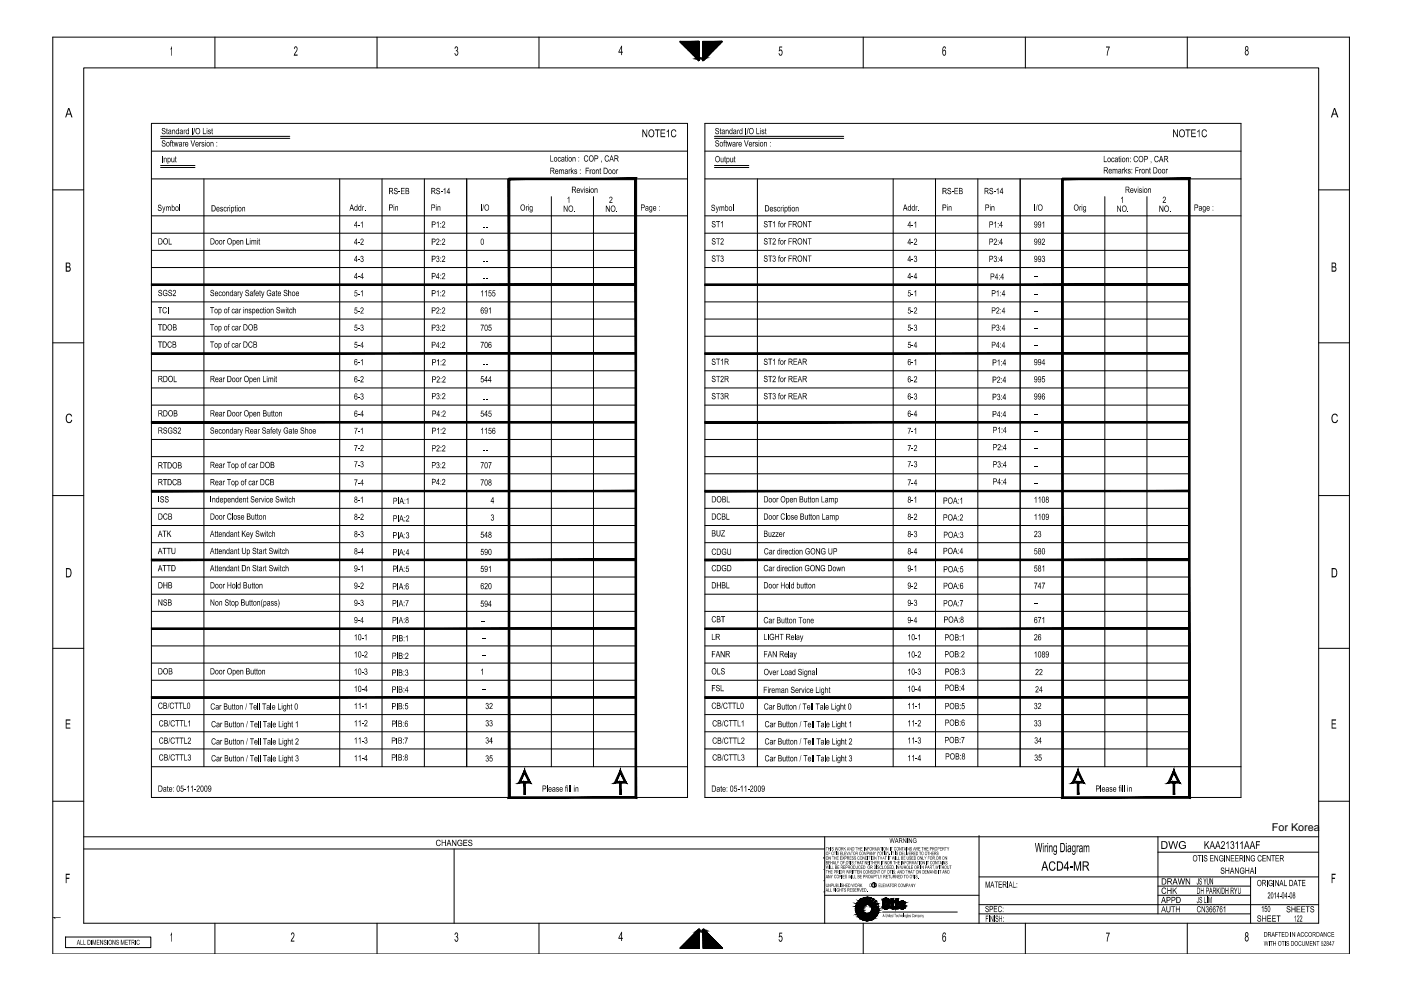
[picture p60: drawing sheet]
<svg xmlns="http://www.w3.org/2000/svg" width="297mm" height="210mm" viewBox="0 0 297 210" stroke-linecap="round" stroke-linejoin="round" font-family="sans-serif">
<defs><g id="words">
<text font-size="2.3" x="269.7" y="176.1">For Korea</text>
</g></defs>
<!-- layer: 1 -->
<g fill="none" stroke="#000" stroke-width=".21">
<path d="M32.1 26.2h113.7v142.9h-113.7zM32.1 32h113.7M32.1 37.9h113.7M34.1 29.3h27.3M34.1 28.9h27.3M34.1 35.1h7.2M34.1 35.5h7.2M43.2 37.9v124.7M72 37.9v124.7M81 37.9v124.7M90 37.9v124.7M98.9 37.9v124.7"/>
<path d="M107.9 37.9v131.2M134.8 37.9v131.2M149.5 26.2h113.6v142.9h-113.6zM149.5 32h113.6M149.5 37.9h113.6M151.5 29.3h27.4M151.5 28.9h27.4M151.5 35.1h7.3M151.5 35.5h7.3M160.6 37.9v124.7M189.4 37.9v124.7M198.3 37.9v124.7"/>
<path d="M207.3 37.9v124.7M216.3 37.9v124.7M252.2 37.9v131.2M32.1 45.8h113.7M32.1 49.4h102.7M32.1 53.1h102.7M32.1 56.7h102.7M116.9 41.7v120.9M125.8 41.7v120.9M149.5 45.8h113.6M149.5 49.4h102.7M149.5 53.1h102.7"/>
<path d="M149.5 56.7h102.7M234.2 41.7v120.9M243.2 41.7v120.9M32.1 60.4h102.7M32.1 64h102.7M32.1 67.6h102.7M32.1 71.3h102.7M32.1 74.9h102.7M32.1 78.6h102.7M149.5 60.4h102.7M149.5 64h102.7M149.5 67.6h102.7"/>
<path d="M149.5 71.3h102.7M149.5 74.9h102.7M149.5 78.6h102.7M32.1 82.3h102.7M32.1 85.9h102.7M32.1 89.5h102.7M32.1 93.2h102.7M32.1 96.8h102.7M149.5 82.3h102.7M149.5 85.9h102.7M149.5 89.5h102.7M149.5 93.2h102.7"/>
<path d="M149.5 96.8h102.7M32.1 100.5h102.7M32.1 104.1h102.7M32.1 107.8h102.7M32.1 111.4h102.7M32.1 115.1h102.7M32.1 118.7h102.7M149.5 100.5h102.7M149.5 104.1h102.7M149.5 107.8h102.7M149.5 111.4h102.7M149.5 115.1h102.7"/>
<path d="M149.5 118.7h102.7M32.1 122.3h102.7M32.1 126h102.7M32.1 129.6h102.7M32.1 133.3h102.7M32.1 136.9h102.7M149.5 122.3h102.7M149.5 126h102.7M149.5 129.6h102.7M149.5 133.3h102.7M149.5 136.9h102.7M32.1 140.6h102.7"/>
<path d="M32.1 144.2h102.7M32.1 147.9h102.7M32.1 151.5h102.7M32.1 155.2h102.7M32.1 158.8h102.7M149.5 140.6h102.7M149.5 144.2h102.7M149.5 147.9h102.7M149.5 151.5h102.7M149.5 155.2h102.7M149.5 158.8h102.7M32.1 162.6h113.7"/>
<path d="M111.2 163.6l1.1 2.3h-2.1zM111.2 165.9v2.5M131.5 163.6l1.1 2.3h-2.1zM131.5 165.9v2.5M149.5 162.6h113.6M228.6 163.6l1 2.3h-2.1zM228.6 165.9v2.5M248.9 163.6l1.1 2.3h-2.2zM248.9 165.9v2.5M252.2 169.1h.1"/>
</g>
<g fill="#000">
<path d="M34.4 27.2l.5-.1 .2 .2v.2h-.2a.23 .23 0 0 0-.2-.2 .23 .23 0 0 0-.2 .3 .23 .23 0 0 0 .3 .1l.3 .2v.4l-.6 .1-.2-.4h.1l.1 .2a.26 .26 0 0 0 .4 0 .26 .26 0 0 0-.3-.3l-.3-.3zM34.4 29.8h.5l.2 .3-.3-.2a.23 .23 0 0 0-.3 .2 .23 .23 0 0 0 .3 .2l.3 .2v.3l-.2 .3h-.4l-.2-.5h.1l.1 .3a.27 .27 0 0 0 .5-.2 .27 .27 0 0 0-.4-.3l-.3-.1zM34.3 33.1h.2v1.3h-.2zM34.7 33.4l.2 .1a.29 .29 0 0 1 .3 0 .29 .29 0 0 1 .1 .3v.6h-.1v-.6a.19 .19 0 0 0-.2-.2 .19 .19 0 0 0-.1 .3v.5h-.2zM35.3 27.3l.1-.1v.3h.2l-.2 .1 .2 .8h-.3v-.8h-.1zM36.2 29.8h.3l-.2 .1v.2h.1l-.1 .1v.9h-.2v-.9h-.1zM36.5 27.5l.1 .1a.24 .24 0 0 1 .3-.1 .24 .24 0 0 1 .2 .3v.6h-.1v-.5a.21 .21 0 0 0-.3-.3 .2 .2 0 0 0-.1 .3v.5h-.1zM36.5 29.9l.2-.1v.3h.1l-.1 .1 .1 .9-.3-.1v-.8h-.1zM36.3 33.4h.2v.6a.19 .19 0 0 0 .1 .3 .19 .19 0 0 0 .2-.3v-.6h.2v1l-.2-.2-.1 .2-.3-.1zM36.8 30.1h.2l.1 .8 .2-.8h.1l.2 .8 .1-.8h.2l-.3 1h-.1l-.1-.7-.2 .7h-.1zM37.2 33.2l.1-.1v.3h.1l-.1 .2 .1 .8-.2-.1zM38.8 30.1l.1 .2 .3-.2-.3 .3v.7h-.1z"/>
<path d="M39 27.5v.1l.3-.1-.2 .2v.7h-.1zM40.7 27.1h.1v1.3h-.1zM40.4 29.8h.2l.3 1.1 .3-1.1h.2l-.4 1.3h-.2zM41.2 27.1h.2l-.3 1.4h-.1zM42.3 30.1l.1 .2 .3-.2-.3 .4v.6h-.1zM42.8 30.1h.1a.21 .21 0 0 1 .3 0 .21 .21 0 0 1 0 .3l-.2-.2a.2 .2 0 0 0 0 .3 .2 .2 0 0 0 .2 .1l.1 .2a.3 .3 0 0 1-.3 .3 .3 .3 0 0 1-.3-.3h.2a.18 .18 0 0 0 .2 .2 .18 .18 0 0 0 .1-.3 .18 .18 0 0 0-.3-.1l-.2-.2zM43 27.1h.2v1.2h.5v.1h-.7zM44.2 27.6l.3-.1 .2 .2-.3-.1a.17 .17 0 0 0-.1 .2 .17 .17 0 0 0 .2 .1l.2 .1-.1 .4h-.3l-.2-.2h.2a.16 .16 0 0 0 .1 .1 .16 .16 0 0 0 .2-.1 .16 .16 0 0 0-.2-.2l-.3-.1zM44.6 30.1l.2 .2a.26 .26 0 0 1 .2-.2 .26 .26 0 0 1 .3 .3v.7h-.2v-.6a.21 .21 0 0 0-.2-.3 .21 .21 0 0 0-.1 .4v.5h-.2zM44.9 27.3l.1-.1v.3h.1l-.1 .7 .2 .2-.3-.1zM116.7 32.9h.1v1.2h.5v.1h-.6zM118.5 35.9l.2 .2 .1-.2 .3 .2 .1-.2a.23 .23 0 0 1 .3 .1 .23 .23 0 0 1 .1 .2v.7h-.2v-.6a.17 .17 0 0 0-.1-.2 .17 .17 0 0 0-.2 .2v.6h-.1v-.6a.2 .2 0 0 0-.3-.2 .2 .2 0 0 0 0 .3v.5h-.2z"/>
<path d="M118.4 33.4l.4-.1 .1 .3h-.1a.28 .28 0 0 0-.5 0 .28 .28 0 0 0 .2 .4l.1 .2 .2-.3a.25 .25 0 0 1-.1 .4 .25 .25 0 0 1-.4-.2v-.4zM119.9 33.1l.1-.1v.3h.1l-.1 .1 .1 .9-.2-.1zM120.6 35.9l.1 .2 .1-.2h.2l-.3 .3v.7h-.1zM121 35.6h.2v.7l.5-.4-.3 .4 .3 .6-.4-.5-.1 .5h-.2zM121.4 33.3l.2 .1a.29 .29 0 0 1 .3 0 .29 .29 0 0 1 .1 .3v.5h-.1v-.5a.2 .2 0 0 0-.2-.3 .2 .2 0 0 0-.2 .3v.5h-.1zM121.8 36.1l.3-.2 .3 .3h-.2a.16 .16 0 0 0-.2-.2 .16 .16 0 0 0-.1 .3l.4 .1a.32 .32 0 0 1-.2 .5 .32 .32 0 0 1-.4-.3h.2a.17 .17 0 0 0 .2 .2 .17 .17 0 0 0 .1-.3 .17 .17 0 0 0-.2-.1h-.2zM124.2 35.6h.7v.1h-.6v.4h.5v.2h-.5v.6h-.1zM123.9 33.1l.5-.2 .3 .4h-.1a.4 .4 0 0 0-.6 0 .4 .4 0 0 0 0 .6 .3 .3 0 0 0 .3 .2 .3 .3 0 0 0 .3-.3l.1 .2-.2 .2-.3 .1-.3-.2-.1-.4zM125 35.9l.2 .2 .2-.2-.2 .3v.7h-.2zM126.3 35.9l.2 .2a.28 .28 0 0 1 .3-.2 .28 .28 0 0 1 .2 .4v.6h-.2v-.6a.2 .2 0 0 0-.2-.2 .2 .2 0 0 0-.1 .3v.5h-.2zM127.4 34.1h.2l-.1 .4zM127.2 35.7l.1-.1v.3h.1l-.1 .8 .2 .2-.3-.1z"/>
<path d="M128.3 33.1l.2-.2h.3l.3 .3-.1 .2-.3-.3-.3 .1v.7a.3 .3 0 0 0 .4 .2 .3 .3 0 0 0 .2-.3l.1 .1-.1 .3h-.5l-.3-.4zM130.7 35.9l.1 .2 .3-.2-.3 .3v.7h-.1zM151.7 27.2l.5-.1 .2 .4-.2-.2a.23 .23 0 0 0-.4 .1 .23 .23 0 0 0 .3 .3l.4 .2-.1 .4-.5 .1-.3-.4 .2 .1a.25 .25 0 0 0 .2 .3 .25 .25 0 0 0 .3-.3 .25 .25 0 0 0-.3-.2l-.3-.3zM151.7 29.8h.5l.2 .2v.1h-.1a.23 .23 0 0 0-.3-.2 .23 .23 0 0 0-.2 .2 .23 .23 0 0 0 .3 .2l.3 .2 .1 .3-.3 .3h-.3l-.3-.5h.2l.1 .3a.27 .27 0 0 0 .4-.2 .27 .27 0 0 0-.4-.3l-.2-.1zM152.7 27.3l.1-.1v.3h.1l-.1 .1 .1 .8h-.2v-.8h-.2zM152.8 33.4h.1v.6a.21 .21 0 0 0 .2 .3 .21 .21 0 0 0 .2-.3v-.6h.1v1l-.1-.1a.28 .28 0 0 1-.4 .1 .28 .28 0 0 1-.1-.4zM153.5 29.8h.3l-.2 .1v.2h.2l-.2 .1v.9h-.1v-.9h-.2zM153.9 27.5l.1 .1a.28 .28 0 0 1 .3-.1 .28 .28 0 0 1 .2 .4v.5h-.1v-.5a.21 .21 0 0 0-.3-.3 .21 .21 0 0 0-.1 .3v.5h-.1zM153.6 33.2l.2-.1v.3h.1l-.1 .2 .1 .8-.3-.1zM153.9 29.9l.1-.1v.3h.1l-.1 .1 .1 .9-.2-.1v-.8h-.1zM154.1 30.1h.2l.1 .8 .2-.8h.1l.2 .8 .2-.8h.1l-.2 1h-.2l-.1-.7-.2 .7h-.1zM154.8 33.4h.2v.6a.21 .21 0 0 0 .2 .3 .21 .21 0 0 0 .1-.3v-.6h.2v1l-.2-.1a.28 .28 0 0 1-.4 .1 .28 .28 0 0 1-.1-.4z"/>
<path d="M155.7 33.2l.1-.1v.3h.1l-.1 .2 .1 .8-.2-.1zM156.1 30.1l.1 .2 .3-.2-.2 .3v.7h-.2zM156.3 27.5l.1 .1 .3-.1-.3 .2v.7h-.1zM158 27.1h.2v1.3h-.2zM157.7 29.8h.2l.3 1.1 .4-1.1h.1l-.4 1.3h-.1zM158.6 27.1h.1l-.3 1.4h-.1zM159.6 30.1l.1 .2 .3-.2-.3 .4v.6h-.1zM160.2 30.1a.21 .21 0 0 1 .3 0 .21 .21 0 0 1 0 .3l-.1-.2a.2 .2 0 0 0-.1 .3 .2 .2 0 0 0 .3 .1l.1 .2-.2 .3h-.3l-.1-.2 .1-.1a.18 .18 0 0 0 .2 .2 .18 .18 0 0 0 .2-.3 .18 .18 0 0 0-.3-.1l-.2-.2zM160.4 27.1h.1v1.2h.5v.1h-.6zM161.5 27.6l.4-.1 .2 .2-.3-.1a.17 .17 0 0 0-.2 .2 .17 .17 0 0 0 .3 .1l.2 .1-.2 .4h-.3l-.2-.2h.2a.2 .2 0 0 0 .2 .2 .2 .2 0 0 0 .1-.3 .2 .2 0 0 0-.3-.1l-.1-.1zM162 30.1l.1 .2a.28 .28 0 0 1 .4-.2 .28 .28 0 0 1 .1 .4v.6h-.1v-.6a.21 .21 0 0 0-.3-.3 .21 .21 0 0 0-.1 .4v.5h-.1zM162.2 27.3l.2-.1v.3h.1l-.1 .7 .1 .2-.3-.1z"/>
<path d="M234 33.1h.2v1.1h.5v.2h-.7zM235.9 35.8l.1 .1 .1-.1 .4 .1a.22 .22 0 0 1 .3-.1 .22 .22 0 0 1 .1 .3v.7h-.1v-.6a.18 .18 0 0 0-.2-.3 .18 .18 0 0 0-.1 .3v.6h-.1v-.7a.2 .2 0 0 0-.3-.1 .2 .2 0 0 0-.1 .3v.5h-.1zM235.7 33.5l.1-.1a.29 .29 0 0 1 .3 0 .29 .29 0 0 1 .1 .3h-.1a.24 .24 0 0 0-.3-.1 .24 .24 0 0 0 0 .4 .2 .2 0 0 0 .1 .2 .2 .2 0 0 0 .2-.2l.2 .1-.2 .3-.4-.1zM237.2 33.2l.1-.1v.3h.2l-.2 .8 .2 .2-.3-.2zM237.9 35.8l.2 .2v-.2l.3 .1-.3 .2v.7h-.2zM238.4 35.5h.1v.7l.5-.4-.3 .4 .3 .6-.4-.5-.1 .5h-.1zM238.7 33.4l.2 .1a.27 .27 0 0 1 .3 0 .27 .27 0 0 1 .2 .3v.6h-.2v-.6a.2 .2 0 0 0-.2-.2 .2 .2 0 0 0-.1 .3v.5h-.2zM239.2 35.9a.28 .28 0 0 1 .3-.1 .28 .28 0 0 1 .2 .3h-.1a.16 .16 0 0 0-.2-.2 .16 .16 0 0 0-.1 .1 .16 .16 0 0 0 .1 .2h.1a.29 .29 0 0 1 .2 .4 .29 .29 0 0 1-.3 .2 .29 .29 0 0 1-.3-.3l.1-.1a.18 .18 0 0 0 .2 .3 .18 .18 0 0 0 .2-.3 .18 .18 0 0 0-.3-.1l-.2-.1zM240.7 35.5h.7v.1h-.6v.4h.6v.2h-.6v.6h-.1zM240.4 33.3l.3-.2h.3l.2 .1 .1 .2-.2 .1-.1-.3h-.4l-.1 .5v.3l.2 .2 .6-.2-.3 .4-.5-.2-.2-.3zM241.6 35.8l.1 .2 .1-.2 .2 .1-.3 .1v.8h-.1zM242.9 35.8l.1 .1a.28 .28 0 0 1 .4-.1 .28 .28 0 0 1 .1 .4v.6h-.1v-.6a.2 .2 0 0 0-.2-.3 .2 .2 0 0 0-.2 .3v.6h-.1z"/>
<path d="M244 34.2h.1l-.1 .4zM243.7 35.6l.2-.1v.3h.1l-.1 .1 .1 .9-.3-.1zM244.9 33.2l.5-.1 .2 .2-.1 .2-.2-.3-.3 .1-.1 .6 .1 .3a.32 .32 0 0 0 .5-.3l.2 .1-.3 .4h-.4l-.2-.2-.1-.8zM247.2 35.8l.1 .2 .1-.2 .2 .1-.3 .2v.7h-.1zM33.5 43.5l.5-.1 .3 .4-.2-.2a.22 .22 0 0 0-.3-.1 .22 .22 0 0 0-.2 .3 .22 .22 0 0 0 .3 .1l.3 .3a.41 .41 0 0 1-.3 .5 .41 .41 0 0 1-.4-.4l.2 .2a.24 .24 0 0 0 .4 0 .24 .24 0 0 0-.2-.3l-.4-.2zM34.4 43.8h.1l.2 .7 .2-.7h.2l-.5 1.3h-.2l.3-.4zM35.2 43.8l.1 .1a.22 .22 0 0 1 .2-.2 .22 .22 0 0 1 .2 .2 .25 .25 0 0 1 .4-.1 .25 .25 0 0 1 .1 .3v.6h-.1v-.6a.18 .18 0 0 0-.2-.2 .18 .18 0 0 0-.2 .3v.5h-.1v-.6a.19 .19 0 0 0-.3-.2 .19 .19 0 0 0 0 .3v.5h-.1zM35.8 50.5h.1v1.2h.5v.2h-.6zM38 43.4h.2v1.3h-.2zM46.7 44l.1-.1a.2 .2 0 0 1 .3 0 .2 .2 0 0 1 0 .3l-.1-.2-.2 .1 .2 .2a.31 .31 0 0 1 .3 .4 .31 .31 0 0 1-.4 .2 .31 .31 0 0 1-.2-.4l.1 .1a.16 .16 0 0 0 .3 .1 .16 .16 0 0 0-.1-.2l-.3-.2zM47.3 50.9l.1 .2 .1-.2h.2l-.3 .2v.8h-.1zM47.5 43.9h.4l.2 .2-.2 .1a.24 .24 0 0 0-.3-.1 .24 .24 0 0 0 0 .3 .2 .2 0 0 0 .1 .3 .2 .2 0 0 0 .2-.2h.2l-.1 .2a.35 .35 0 0 1-.5 .1 .35 .35 0 0 1-.1-.5z"/>
<path d="M48.2 43.9l.1 .1 .3-.1-.3 .2v.7h-.1zM49.8 43.6h.2v.3h.1l-.1 .1 .1 .8h-.3v-.8h-.1zM50.9 50.9h.2a.3 .3 0 0 1 .4 0 .3 .3 0 0 1 .1 .4v.6h-.2v-.6a.18 .18 0 0 0-.1-.3 .18 .18 0 0 0-.2 .2v.7h-.2zM51.4 43.9v.1l.2-.1a.25 .25 0 0 1 .3 0 .25 .25 0 0 1 .1 .3v.6h-.2v-.6a.19 .19 0 0 0-.2-.2 .19 .19 0 0 0-.1 .3v.5h-.1zM52.2 50.5h.1v1.2h.5v.2h-.6zM53.3 50.9l.1 .1 .1-.1 .4 .1a.22 .22 0 0 1 .3-.1 .22 .22 0 0 1 .1 .3v.7h-.1v-.8a.18 .18 0 0 0-.3-.1 .18 .18 0 0 0 0 .3v.6h-.1v-.7a.2 .2 0 0 0-.3-.2 .21 .21 0 0 0-.1 .4v.5h-.1zM54.9 50.7l.1-.2v.4h.1l-.1 .1 .1 .9-.2-.2zM75.9 47.7h.4v.2h-.4zM75.9 51.4h.4v.1h-.4zM75.9 55h.4v.2h-.4zM75.9 58.6h.4v.2h-.4zM76.5 54.3l.3-.1 .3 .3-.2 .3 .2 .5-.3 .3a.26 .26 0 0 1-.3-.1 .26 .26 0 0 1 .1-.3 .23 .23 0 0 0 .2 .1 .23 .23 0 0 0 .2-.3 .23 .23 0 0 0-.3-.1v-.1a.19 .19 0 0 0 .2-.2 .19 .19 0 0 0-.2-.2 .19 .19 0 0 0-.1 .2h-.2z"/>
<path d="M76.8 43.7l.1 .2 .3-.2-.3 .2v.8h-.1zM76.5 47.2l.4-.3v1.4h-.1v-1.1l-.2 .2zM76.5 50.7l.1-.1 .4 .1 .1 .4-.5 .6h.5v.2h-.7l.5-.7a.23 .23 0 0 0 0-.4 .23 .23 0 0 0-.3 .2h-.2zM77.3 44.5h.2v.2h-.2zM83.6 39.9l.3-.1a.24 .24 0 0 1 .3 .1 .24 .24 0 0 1 0 .3l-.1-.2a.23 .23 0 0 0-.4 .1 .23 .23 0 0 0 .3 .3l.3 .3v.4l-.5 .1-.3-.2v-.3l.1 .1a.28 .28 0 0 0 .3 .2 .28 .28 0 0 0 .3-.3 .28 .28 0 0 0-.4-.2l-.3-.2zM83.8 43.7l.1 .2 .1-.2a.28 .28 0 0 1 .3 .1 .28 .28 0 0 1 .1 .3v.6h-.1v-.6a.21 .21 0 0 0-.3-.3 .21 .21 0 0 0-.1 .4v.5h-.1zM84.5 40.6h.4v.2h-.4zM85 39.8h.8v.2h-.7v.4h.6v.2h-.6v.4h.7v.1h-.8zM92.6 40l.4-.2 .3 .3-.2 .1a.23 .23 0 0 0-.1-.3 .23 .23 0 0 0-.3 .2 .23 .23 0 0 0 .2 .3l.4 .2-.1 .5-.4 .1-.3-.2v-.3l.1 .1a.28 .28 0 0 0 .3 .3 .28 .28 0 0 0 .2-.5l-.5-.2zM92.6 54.4l.3-.2 .2 .2-.1 .4 .1 .2v.3l-.1 .2a.34 .34 0 0 1-.5-.3h.1a.25 .25 0 0 0 .3 .2 .25 .25 0 0 0 .2-.4 .25 .25 0 0 0-.4-.1 .33 .33 0 0 0 .2-.5h-.2l-.1 .2h-.1zM92.8 43.7l.1 .2 .1-.2 .3 .1 .1 .9h-.2v-.6a.19 .19 0 0 0-.2-.2 .19 .19 0 0 0-.1 .3v.5h-.1zM92.6 47.2l.4-.3v1.4h-.1v-1.1l-.3 .2z"/>
<path d="M92.6 50.7l.3-.1 .2 .2v.5l-.5 .4h.5v.2h-.6l.5-.8a.22 .22 0 0 0 0-.3 .22 .22 0 0 0-.4 .2h-.1zM93.4 40.6h.4v.2h-.4zM93.8 50.6h.4l.2 .2-.1 .5-.4 .4h.5v.2h-.7l.5-.8a.23 .23 0 0 0 0-.4 .25 .25 0 0 0-.4 .3h-.1zM93.7 54.4l.2-.2 .4 .2 .1 .3-.5 .7h.5v.1h-.7l.5-.7a.24 .24 0 0 0 0-.4 .24 .24 0 0 0-.4 .2h-.1zM93.7 58l.2-.1a.45 .45 0 0 1 .5 .4 .45 .45 0 0 1-.4 .5l-.1 .3h.5v.1h-.7l.5-.8a.23 .23 0 0 0-.1-.4 .23 .23 0 0 0-.3 .3h-.1zM93.8 47l.4-.1 .2 .3-.1 .4-.4 .4 .5 .1v.2h-.7l.4-.7a.26 .26 0 0 0 .2-.3 .26 .26 0 0 0-.4-.1l-.2 .1zM94.3 39.9l.1-.1v1.3h-.1v-1l-.3 .2zM102 43.3h.1v1.4h-.1zM102.5 43.3l-.3 1.4zM102.5 48.1h.4v.2h-.4zM102.5 55.4h.4v.1h-.4zM102.5 59h.4v.2h-.4z"/>
<path d="M103 48.1h.3v.2h-.3zM103 55.4h.3v.1h-.3zM103 59h.3v.2h-.3zM111.5 43.7l.1 .2 .3-.2-.3 .2v.8h-.1zM119.5 43.6l.7 1v-1h.1v1.3h-.1l-.6-1v1h-.1zM120.3 42l.4-.3v1.3h-.1v-1l-.2 .2zM121.7 44.7h.1v.2h-.1zM123 40h.2l.2 .7 .2-.7h.2l-.3 .9h-.2zM124.2 40l.1-.1a.21 .21 0 0 1 .3 0 .21 .21 0 0 1 0 .3l-.1-.2a.18 .18 0 0 0-.2 .2 .18 .18 0 0 0 .3 .1l.1 .2a.3 .3 0 0 1-.2 .4 .3 .3 0 0 1-.4-.3h.2a.18 .18 0 0 0 .2 .2 .18 .18 0 0 0 .1-.2 .18 .18 0 0 0-.3-.1l-.1-.2zM126 40h.3a.26 .26 0 0 1 .3 0 .26 .26 0 0 1 .1 .3v.6h-.2v-.6a.18 .18 0 0 0-.1-.3 .18 .18 0 0 0-.2 .3v.6h-.2zM128.5 43.6h.1l.6 1v-1h.1v1.3h-.2l-.5-1v1h-.1zM129.3 41.8v-.1a.42 .42 0 0 1 .6 .3 .42 .42 0 0 1-.3 .5l-.3 .3h.6v.2h-.7l.5-.8a.21 .21 0 0 0-.1-.3 .21 .21 0 0 0-.3 .2h-.1z"/>
<path d="M130.7 44.7h.1v.2h-.1zM150.9 43.5l.5-.1 .2 .4-.2-.2a.22 .22 0 0 0-.3-.1 .22 .22 0 0 0-.1 .3 .22 .22 0 0 0 .3 .1l.3 .3a.41 .41 0 0 1-.3 .5 .41 .41 0 0 1-.5-.4l.3 .2a.24 .24 0 0 0 .4 0 .24 .24 0 0 0-.3-.3l-.3-.2zM151 50.6l.5-.1 .2 .3-.1 .1a.24 .24 0 0 0-.2-.3 .24 .24 0 0 0-.3 .2 .24 .24 0 0 0 .3 .3l.3 .2v.3l-.1 .2-.4 .1a.28 .28 0 0 1-.2-.2 .28 .28 0 0 1 0-.3 .3 .3 0 0 0 .3 .3 .3 .3 0 0 0 .3-.3l-.5-.2a.36 .36 0 0 1-.1-.6zM151 47l.4-.1 .3 .2-.1 .1a.23 .23 0 0 0-.2-.2 .23 .23 0 0 0-.3 .1 .23 .23 0 0 0 .2 .3l.4 .2v.5l-.5 .1-.3-.2v-.2h.1a.28 .28 0 0 0 .4 .3 .28 .28 0 0 0 .1-.4l-.5-.3zM151.1 54.2h.4l.2 .2-.1 .1a.22 .22 0 0 0-.2-.2 .22 .22 0 0 0-.3 .1 .22 .22 0 0 0 .2 .3l.4 .2v.4l-.6 .2-.2-.3 .1-.2a.3 .3 0 0 0 .3 .3 .3 .3 0 0 0 .3-.2l-.3-.2a.36 .36 0 0 1-.4-.3 .36 .36 0 0 1 .2-.4zM151.7 43.8h.2l.2 .7 .2-.7h.1l-.4 1.3h-.2l.2-.4zM151.8 50.5h.9v.2h-.4v1.2h-.1v-1.2h-.4zM151.8 46.9h.9v.1h-.4v1.2h-.1v-1.2h-.4zM151.8 54.2h.9v.1h-.4v1.2h-.1v-1.2h-.4zM152.5 43.8l.2 .1a.22 .22 0 0 1 .2-.2 .22 .22 0 0 1 .2 .2l.1-.1a.25 .25 0 0 1 .3 0 .25 .25 0 0 1 .1 .3v.6h-.2v-.8l-.3 .1v.7h-.1v-.6a.19 .19 0 0 0-.3-.2 .19 .19 0 0 0 0 .3v.5h-.2zM152.8 54.3l.2-.1a.34 .34 0 0 1 .3 .2 .34 .34 0 0 1 0 .4l.1 .1-.1 .6a.36 .36 0 0 1-.4 0 .36 .36 0 0 1-.1-.4h.1a.25 .25 0 0 0 .3 .2 .25 .25 0 0 0 .2-.3 .25 .25 0 0 0-.4-.1v-.2a.2 .2 0 0 0 .3-.1 .2 .2 0 0 0-.2-.3 .2 .2 0 0 0-.2 .2h-.1zM152.8 47.2l.5-.3v1.3h-.2v-1l-.2 .2z"/>
<path d="M152.8 50.6l.3-.1 .3 .3-.1 .5-.4 .3 .5 .1v.2h-.6l.4-.8a.24 .24 0 0 0 .1-.3 .24 .24 0 0 0-.3-.1 .24 .24 0 0 0-.1 .2h-.1zM155.4 43.4h.1v1.3h-.1zM162 47l.5-.1 .2 .3-.2-.1a.22 .22 0 0 0-.3-.1 .22 .22 0 0 0-.1 .3 .22 .22 0 0 0 .3 .1l.3 .2v.4l-.5 .2-.2-.1-.1-.3 .3 .2a.25 .25 0 0 0 .4-.2 .25 .25 0 0 0-.4-.2v-.1a.33 .33 0 0 1-.2-.5zM162.1 50.5h.5l.1 .4-.2-.2a.25 .25 0 0 0-.3 0 .25 .25 0 0 0-.1 .3 .25 .25 0 0 0 .3 .1l.3 .1v.4l-.2 .3h-.3a.27 .27 0 0 1-.2-.2 .27 .27 0 0 1 .1-.3 .27 .27 0 0 0 .2 .3 .27 .27 0 0 0 .3-.3 .27 .27 0 0 0-.4-.2 .37 .37 0 0 1-.1-.7zM162 54.3l.6-.1 .1 .3-.2-.1a.22 .22 0 0 0-.4 0 .22 .22 0 0 0 .3 .3l.3 .2v.4l-.2 .2h-.3l-.3-.4 .2-.1 .1 .3a.27 .27 0 0 0 .4-.2 .27 .27 0 0 0-.4-.2l-.2-.2zM162.9 46.9h.8v.1h-.3v1.2h-.2v-1.2h-.3zM162.9 50.5h.8v.2h-.3v1.2h-.2v-1.2h-.3zM162.9 54.2h.8v.1h-.3v1.2h-.2v-1.2h-.3zM164 54.2h.3l.1 .2-.1 .4 .2 .1-.1 .3a.32 .32 0 0 1-.3 .3 .32 .32 0 0 1-.3-.4h.1a.23 .23 0 0 0 .3 .2 .23 .23 0 0 0 .2-.3 .23 .23 0 0 0-.3-.1v-.2a.2 .2 0 0 0 .2-.1 .2 .2 0 0 0-.2-.3 .2 .2 0 0 0-.2 .2l-.1-.1zM164.1 44l.4-.1 .1 .2-.2-.1-.3 .1 .3 .2a.31 .31 0 0 1 .2 .4 .31 .31 0 0 1-.3 .2 .31 .31 0 0 1-.3-.4l.1 .1a.19 .19 0 0 0 .3 .1 .19 .19 0 0 0 .1-.2 .19 .19 0 0 0-.3-.1l-.1-.1zM164.2 46.9l.1 1.3h-.2v-1l-.2 .2zM163.8 50.7l.3-.2 .3 .2v.4l-.4 .6h.5v.2h-.7l.4-.8a.25 .25 0 0 0 .2-.2 .25 .25 0 0 0-.3-.2 .25 .25 0 0 0-.2 .2h-.1z"/>
<path d="M165.1 46.9h.3v.1l-.2 .1v.1h.2l-.2 .2v.8h-.1l-.1-.8zM165.1 50.6l.3-.1v.2h-.2v.2h.2l-.2 .1v.9h-.1l-.1-.9zM165.1 54.2l.3-.1v.2l-.2 .1v.1h.2l-.2 .2v.8h-.1l-.1-.8zM164.9 43.9h.4l.1 .2-.1 .1a.24 .24 0 0 0-.4-.1 .24 .24 0 0 0 0 .3 .2 .2 0 0 0 .2 .3 .2 .2 0 0 0 .2-.2h.1v.2a.35 .35 0 0 1-.5 .1 .35 .35 0 0 1-.1-.5zM165.5 43.9l.1 .1 .3-.1-.2 .2v.7h-.2zM166.3 47.2l.1 .2 .2-.2 .1 .1-.3 .2v.7h-.1zM166.3 50.9l.1 .2 .1-.2h.2l-.3 .3v.7h-.1zM166.3 54.5l.1 .2 .1-.2 .2 .1-.3 .1v.8h-.1zM167.2 46.9h.7v.1h-.6v.5h.5v.1h-.5v.6h-.1zM167.2 50.5h.7v.2h-.6v.4h.5v.1h-.5v.7h-.1zM167.2 54.2h.7v.1h-.6v.4h.5v.2h-.5v.6h-.1zM167.2 43.6h.1v.3h.1l-.1 .1 .1 .8h-.2v-.8h-.1z"/>
<path d="M168.7 43.9h.2a.26 .26 0 0 1 .3 0 .26 .26 0 0 1 .1 .3v.6h-.1v-.6a.19 .19 0 0 0-.3-.2 .19 .19 0 0 0-.1 .3v.5h-.1zM170.3 46.9h.1l.6 1v-1h.1v1.3l-.7-1v1h-.1zM170.3 50.5l.7 1.1v-1.1h.1v1.4h-.1l-.6-1.1v1.1h-.1zM170.3 54.2l.7 1v-1h.1v1.3h-.1l-.6-1.1v1.1h-.1zM171.3 46.9h.8v.1h-.4v1.2h-.1v-1.2h-.3zM171.3 50.5h.8v.2h-.4v1.2h-.1v-1.2h-.3zM171.3 54.2h.8v.1h-.4v1.2h-.1v-1.2h-.3zM193.3 47.7h.3v.2h-.3zM193.3 51.4h.3v.1h-.3zM193.3 55h.3v.2h-.3zM193.3 58.6h.3v.2h-.3zM193.9 54.3l.3-.1 .2 .3-.2 .3 .3 .5-.3 .3a.26 .26 0 0 1-.3-.1 .26 .26 0 0 1 0-.3 .23 .23 0 0 0 .3 .1 .23 .23 0 0 0 .1-.3 .23 .23 0 0 0-.3-.1l.1-.1a.19 .19 0 0 0 .2-.2 .19 .19 0 0 0-.2-.2 .19 .19 0 0 0-.2 .2h-.1z"/>
<path d="M194.2 43.7v.2l.3-.2-.2 .2v.8h-.1zM193.9 47.2l.3-.3v1.4h-.1v-1.1l-.2 .2zM193.9 50.7l.3-.1 .2 .2v.3l-.5 .6h.6v.2h-.8l.6-1a.2 .2 0 0 0-.2-.2 .2 .2 0 0 0-.2 .3h-.1zM194.7 44.5h.1v.2h-.1zM201 39.9l.2-.1a.24 .24 0 0 1 .3 .1 .24 .24 0 0 1 0 .3l-.1-.2a.23 .23 0 0 0-.3 .1 .23 .23 0 0 0 .3 .3l.3 .3-.1 .3-.5 .2-.3-.3v-.2l.2 .1a.25 .25 0 0 0 .3 .3 .25 .25 0 0 0 .2-.4 .25 .25 0 0 0-.3-.1l-.3-.3zM201.1 43.7l.1 .2 .2-.2a.28 .28 0 0 1 .3 .1 .28 .28 0 0 1 0 .3v.6h-.1v-.6a.2 .2 0 0 0-.2-.3 .21 .21 0 0 0-.1 .4v.5h-.2zM201.8 40.6h.4v.2h-.4zM202.4 39.8h.7v.2h-.6v.4h.6v.2h-.6v.4h.6v.1h-.7zM209.9 39.9l.4-.1 .2 .4-.2-.2a.23 .23 0 0 0-.3 0 .23 .23 0 0 0 0 .3l.6 .3-.2 .5h-.5l-.2-.4 .3 .2a.24 .24 0 0 0 .4 0 .24 .24 0 0 0-.2-.3l-.4-.2zM210.2 43.7l.2 .1a.27 .27 0 0 1 .3-.1 .27 .27 0 0 1 .1 .4v.6h-.1v-.6a.2 .2 0 0 0-.2-.2 .2 .2 0 0 0-.2 .3v.5h-.1zM210.7 54.4l.4-.2 .2 .3-.1 .3 .2 .4-.4 .4a.25 .25 0 0 1-.2-.2 .25 .25 0 0 1 0-.2 .24 .24 0 0 0 .3 .2 .24 .24 0 0 0 .2-.3 .24 .24 0 0 0-.3-.2v-.1a.19 .19 0 0 0 .2-.2 .19 .19 0 0 0-.2-.2 .19 .19 0 0 0-.2 .2h-.1zM210.7 40.6h.4v.2h-.4z"/>
<path d="M210.8 47.2l.4-.3v1.4h-.2v-1.1l-.2 .2zM210.7 50.7l.1-.1a.44 .44 0 0 1 .5 .4 .44 .44 0 0 1-.3 .5l-.2 .2h.6v.2h-.7l.5-.8a.22 .22 0 0 0-.1-.4 .22 .22 0 0 0-.3 .3h-.1zM211.6 39.8l.1 1.3h-.1v-1l-.3 .2zM219.3 58.6h.3v.2h-.3zM219.3 43.3h.1v1.4h-.1zM219.9 43.3l-.3 1.4zM219.7 58.6h.4v.2h-.4zM221 54.4v-.1a.32 .32 0 0 1 .5 .1 .32 .32 0 0 1-.1 .4l.1 .1v.4a.29 .29 0 0 1-.3 .3 .29 .29 0 0 1-.2-.4 .26 .26 0 0 0 .3 .2 .26 .26 0 0 0 .2-.4 .26 .26 0 0 0-.4-.1l.1-.1a.19 .19 0 0 0 .2-.2 .19 .19 0 0 0-.2-.2 .19 .19 0 0 0-.2 .2h-.1zM221 47.2l.4-.3v1.4h-.2v-1.1l-.2 .2zM221 50.7l.1-.1 .4 .1v.5l-.5 .5h.5v.2h-.6l.4-.7a.24 .24 0 0 0 .1-.4 .24 .24 0 0 0-.4 .2h-.1zM228.9 43.7l.1 .2 .2-.2-.2 .2v.8h-.1zM236.9 43.6l.6 1v-1h.2v1.3h-.2l-.5-1v1h-.1z"/>
<path d="M237.7 42l.4-.3v1.3h-.2v-1l-.2 .2zM239.1 44.7h.1v.2h-.1zM240.4 40h.2l.1 .7 .3-.7h.1l-.3 .9h-.1zM241.5 40l.2-.1a.21 .21 0 0 1 .2 0 .21 .21 0 0 1 0 .3v-.2a.18 .18 0 0 0-.3 .2 .18 .18 0 0 0 .3 .1l.2 .2a.3 .3 0 0 1-.3 .4 .3 .3 0 0 1-.3-.3h.1a.18 .18 0 0 0 .2 .2 .18 .18 0 0 0 .2-.2 .18 .18 0 0 0-.3-.1l-.2-.2zM243.4 40h.2a.26 .26 0 0 1 .3 0 .26 .26 0 0 1 .1 .3v.6h-.1v-.6a.18 .18 0 0 0-.2-.3 .18 .18 0 0 0-.1 .3l-.1 .6h-.1zM245.8 43.6h.2l.5 1v-1h.1v1.3h-.1l-.6-1v1h-.1zM246.6 41.9l.1-.2a.42 .42 0 0 1 .5 .3 .42 .42 0 0 1-.3 .5l-.2 .3h.5v.2h-.7l.5-.8a.22 .22 0 0 0 0-.3 .22 .22 0 0 0-.4 .2h-.1zM248 44.7h.2v.2h-.2zM33.6 61.6l.4-.1a.23 .23 0 0 1 .3 .1 .23 .23 0 0 1-.1 .2 .25 .25 0 0 0-.3-.2 .25 .25 0 0 0-.2 .3 .25 .25 0 0 0 .4 .1l.3 .3-.2 .5-.5-.1-.2-.2 .2-.1a.27 .27 0 0 0 .1 .3 .27 .27 0 0 0 .4-.2 .27 .27 0 0 0-.2-.3l-.4-.2zM33.5 65.1h.8v.2h-.3v1.1h-.2v-1.1h-.3zM33.5 68.7h.8v.2h-.3v1.2h-.2v-1.2h-.3zM33.5 72.4h.8v.2h-.3v1.1h-.2v-1.1h-.3z"/>
<path d="M34.6 61.6l.5-.2 .3 .2 .1 .2h-.2a.41 .41 0 0 0-.6-.1 .41 .41 0 0 0 0 .6l.1 .3 .4 .1 .2-.2v-.2h-.3v-.2h.4v.5l-.3 .2-.6-.2-.1-.4zM34.6 65.3l.5-.2 .3 .4h-.2l-.1-.2a.49 .49 0 0 0-.5 .2 .49 .49 0 0 0 0 .6l.1 .2h.3l.2-.3h.2l-.2 .4h-.6l-.2-.5zM35.6 65.1h.1v1.3h-.1zM35.7 61.6l.6-.1 .2 .3-.2-.1a.25 .25 0 0 0-.4-.1 .25 .25 0 0 0 0 .4 .25 .25 0 0 0 .3 0l.3 .3v.3l-.2 .2h-.4l-.2-.4 .1 .1a.25 .25 0 0 0 .5 .1 .25 .25 0 0 0-.2-.4l-.4-.2zM35.6 72.6l.5-.2 .3 .3-.1 .1a.37 .37 0 0 0-.6-.2 .37 .37 0 0 0 0 .6v.1a.3 .3 0 0 0 .3 .3 .3 .3 0 0 0 .3-.4l.1 .2-.2 .3-.5-.1-.2-.4zM36.7 61.6l.1-.1a.46 .46 0 0 1 .5 .3 .46 .46 0 0 1-.3 .6l-.2 .2h.5v.2h-.7l.1-.4 .4-.3a.23 .23 0 0 0 0-.4 .23 .23 0 0 0-.3 .1h-.2zM44.6 61.6l.5-.2 .2 .2 .1 .2-.2-.2a.25 .25 0 0 0-.3 0 .25 .25 0 0 0-.1 .3 .25 .25 0 0 0 .3 .1l.3 .2-.2 .6h-.4l-.2-.4 .5 .3a.24 .24 0 0 0 .2-.3 .24 .24 0 0 0-.3-.2l-.3-.2zM44.5 65.1h.9v.2h-.4v1.1h-.1v-1.1h-.4zM44.5 68.7h.9v.2h-.4v1.2h-.1v-1.2h-.4zM44.5 72.4h.9v.2h-.4v1.1h-.1v-1.1h-.4zM46.4 62h.1a.23 .23 0 0 1 .3-.2 .23 .23 0 0 1 .1 .3 .24 .24 0 0 0-.4-.1 .24 .24 0 0 0 0 .4 .2 .2 0 0 0 .2 .3 .2 .2 0 0 0 .2-.3l.1 .1a.37 .37 0 0 1-.5 .2 .37 .37 0 0 1-.1-.6zM47.9 61.8l.2 .2v-.1a.26 .26 0 0 1 .4 0 .26 .26 0 0 1 .1 .3v.6h-.2v-.6a.18 .18 0 0 0-.1-.3 .18 .18 0 0 0-.2 .2v.7h-.2z"/>
<path d="M48.4 65.1h.3l-.2 .2v.2h.2l-.2 .1v.8h-.1v-.8h-.1zM48.4 68.8l.3-.1-.2 .2v.2h.2l-.2 .2v.8h-.1v-.8h-.1zM48.4 72.4h.3v.2h-.2v.2h.2l-.2 .1v.8h-.1v-.8h-.1zM49.2 65.6l.2-.2a.23 .23 0 0 1 .3 .1 .23 .23 0 0 1 0 .3 .28 .28 0 0 0-.5-.1 .28 .28 0 0 0 .1 .5l.3 .1 .2-.2-.2 .3h-.4l-.1-.3zM49.2 69.2a.24 .24 0 0 1 .4-.1 .24 .24 0 0 1 .1 .3 .28 .28 0 0 0-.5 0 .28 .28 0 0 0 .1 .5l.2 .1 .3-.3-.2 .4h-.3l-.2-.3zM49.2 72.9l.2-.1a.18 .18 0 0 1 .3 0 .18 .18 0 0 1-.1 .3 .17 .17 0 0 0-.1-.2 .17 .17 0 0 0-.2 .2v.3a.2 .2 0 0 0 .2 .2 .2 .2 0 0 0 .2-.2h.1l-.2 .3-.4-.1zM50.4 61.8l.1 .2 .1-.2h.2l-.3 .3v.7h-.1zM50.7 65.5l.1 .1 .3-.1-.2 .2v.7h-.2zM50.7 69.1l.1 .2 .3-.2-.2 .2v.8h-.2zM50.7 72.8l.1 .1 .3-.1-.2 .2v.7h-.2zM50.8 61.8h.1l.3 .8 .2-.8h.1l-.5 1.4h-.1l.2-.4zM51.9 65.5h.2a.28 .28 0 0 1 .3 0 .28 .28 0 0 1 .1 .3v.6h-.1v-.6a.18 .18 0 0 0-.2-.2 .18 .18 0 0 0-.1 .2l-.1 .6h-.1z"/>
<path d="M52.1 61.6l.5-.1 .2 .3h-.2a.25 .25 0 0 0-.2-.3 .25 .25 0 0 0-.3 .4 .25 .25 0 0 0 .4 .1l.3 .2-.1 .5-.5 .1-.2-.4 .5 .3a.28 .28 0 0 0 .2-.4 .28 .28 0 0 0-.4-.2l-.3-.1zM52.8 65.5l.3-.1 .2 .3h-.1a.17 .17 0 0 0-.2-.1 .17 .17 0 0 0-.2 .2l.5 .2a.31 .31 0 0 1-.2 .4 .31 .31 0 0 1-.4-.3h.1a.2 .2 0 0 0 .2 .3 .2 .2 0 0 0 .2-.3 .2 .2 0 0 0-.3-.1l-.2-.2zM52.8 72.6l.5-.2 .3 .4-.2-.1a.39 .39 0 0 0-.6 0 .39 .39 0 0 0 0 .5l.2 .3a.32 .32 0 0 0 .4-.3l.2 .2-.2 .3h-.4l-.2-.1-.2-.4zM53.9 61.5h.3l-.3 .2 .2 .1-.2 .1v.9h-.1l-.1-.9zM55 61.6l.2-.1v.3h.1l-.1 .8 .1 .2-.3-.1zM55.3 61.8h.2l.2 .8 .2-.8h.2l-.5 1.4h-.2l.2-.4zM55.1 65.6l.1-.1a.26 .26 0 0 1 .3-.1 .26 .26 0 0 1 .2 .3l-.1 .1a.25 .25 0 0 0-.4-.1 .25 .25 0 0 0 0 .4 .19 .19 0 0 0 .2 .2 .19 .19 0 0 0 .2-.2h.1l-.1 .2a.42 .42 0 0 1-.5-.1 .42 .42 0 0 1 0-.6zM55.9 65.2h.1v.3h.1l-.1 .8 .1 .1-.2-.1zM56.7 61.6l.3-.2 .4 .2 .1 .2-.1 .1-.2-.3h-.2l-.3 .3v.5l.3 .3 .4-.2v-.2h-.3v-.2h.4l-.1 .6-.5 .1-.3-.3-.1-.4zM57.4 65.5h.1a.28 .28 0 0 1 .4 0 .28 .28 0 0 1 .1 .3v.6h-.1v-.6a.2 .2 0 0 0-.3-.2 .2 .2 0 0 0-.1 .3v.5h-.1zM58.6 65.2l.6-.1 .2 .4-.2-.2a.22 .22 0 0 0-.3 0 .22 .22 0 0 0-.1 .3 .22 .22 0 0 0 .3 .1l.2 .1 .1 .4-.4 .3-.4-.2v-.3l.3 .3a.26 .26 0 0 0 .4-.2 .26 .26 0 0 0-.4-.3l-.3-.1zM58.6 61.6l.1-.1v.3h.1l-.1 .1 .1 .9-.2-.1v-.8h-.2z"/>
<path d="M59.5 65.5h.1l.2 .7 .2-.7h.1l.1 .7 .2-.7h.1l-.2 .9h-.1l-.2-.7-.2 .7h-.1zM60.2 61.6l.3-.2 .2 .1 .2 .3h-.1a.25 .25 0 0 0-.3-.2 .25 .25 0 0 0-.2 .3 .25 .25 0 0 0 .3 .1l.3 .2-.1 .5-.5 .1-.2-.4 .5 .3a.28 .28 0 0 0 .2-.4 .28 .28 0 0 0-.4-.2l-.2-.2zM61.1 61.5h.2v.4a.28 .28 0 0 1 .3-.1 .28 .28 0 0 1 .1 .4v.6h-.1v-.6a.2 .2 0 0 0-.2-.3 .21 .21 0 0 0-.1 .4v.5h-.2zM61 65.2h.1v.3h.1l-.1 .8 .2 .1-.3-.1zM61.4 65.6l.1-.1a.29 .29 0 0 1 .3 0 .29 .29 0 0 1 .1 .2v.1a.2 .2 0 0 0-.3-.2 .2 .2 0 0 0-.1 .3v.1a.2 .2 0 0 0 .1 .3 .2 .2 0 0 0 .3-.2h.1l-.1 .2a.41 .41 0 0 1-.6-.1 .41 .41 0 0 1 .1-.5zM62.1 65.1h.1v.5l.3-.2 .2 .2v.8h-.1v-.6a.2 .2 0 0 0-.3-.2 .2 .2 0 0 0-.1 .3v.5h-.1zM75.2 61.6h.5v.1h-.4v.4a.38 .38 0 0 1 .5 .1 .38 .38 0 0 1-.2 .5 .38 .38 0 0 1-.5-.2h.1a.25 .25 0 0 0 .4 .1 .25 .25 0 0 0 0-.4h-.4zM75.2 65.2h.5v.2h-.4v.3l.3-.1 .2 .2v.5l-.2 .1a.31 .31 0 0 1-.3 .1 .31 .31 0 0 1-.2-.4h.1a.27 .27 0 0 0 .5 .1 .27 .27 0 0 0-.2-.5l-.3 .2zM75.2 68.8h.5v.2h-.4v.3h.4v.6a.32 .32 0 0 1-.3 .3 .32 .32 0 0 1-.3-.4h.1a.25 .25 0 0 0 .4 .1 .25 .25 0 0 0 .1-.3 .25 .25 0 0 0-.4-.1h-.1zM75.2 72.5h.5v.1h-.4l.1 .3a.43 .43 0 0 1 .4 .3 .43 .43 0 0 1-.2 .5l-.1 .1a.23 .23 0 0 1-.3-.1 .23 .23 0 0 1 0-.3 .25 .25 0 0 0 .4 .1 .25 .25 0 0 0 .1-.3 .25 .25 0 0 0-.4-.1l-.1 .1zM75.9 62.3h.4v.1h-.4zM75.9 76.9h.4v.1h-.4z"/>
<path d="M75.9 65.9h.4v.2h-.4zM75.9 69.6h.4v.1h-.4zM75.9 73.2h.4v.2h-.4zM76.5 68.9l.4-.1 .1 .2 .1 .2-.2 .2 .2 .1v.3a.34 .34 0 0 1-.4 .4 .34 .34 0 0 1-.3-.4h.2a.24 .24 0 0 0 .2 .2 .24 .24 0 0 0 .2-.4 .24 .24 0 0 0-.3-.1l.1-.1a.2 .2 0 0 0 .2-.2 .2 .2 0 0 0-.2-.2 .2 .2 0 0 0-.2 .2h-.2zM76.8 61.5l.1 1.3h-.1v-1l-.3 .2zM76.5 76.4l.4-.3v1.3h-.1v-1l-.2 .2zM76.5 65.3l.2-.1 .3 .1 .1 .4-.5 .6h.5v.2h-.7l.4-.8a.22 .22 0 0 0 .2-.2 .22 .22 0 0 0-.3-.2 .22 .22 0 0 0-.1 .3l-.2-.1zM92.6 68.9l.1-.1a.34 .34 0 0 1 .4 .2 .34 .34 0 0 1-.1 .4l.1 .2v.3l-.1 .2a.34 .34 0 0 1-.4 0 .34 .34 0 0 1-.1-.3h.1a.23 .23 0 0 0 .3 .1 .23 .23 0 0 0 .1-.3 .23 .23 0 0 0-.3-.1l.1-.1a.2 .2 0 0 0 .2-.3 .2 .2 0 0 0-.4 0l-.1 .1zM92.9 61.6l.1-.1v1.3h-.1v-1l-.3 .2zM92.9 76.2h.2v1.3h-.2v-1.1l-.3 .2zM92.6 65.3l.3-.1 .2 .2v.4l-.5 .5h.5v.2h-.6l.4-.8a.21 .21 0 0 0 .1-.3 .22 .22 0 0 0-.4 .2l-.1-.1zM93.8 61.6h.1a.45 .45 0 0 1 .5 .3 .45 .45 0 0 1-.4 .5l-.1 .3h.5v.1h-.7l.5-.8a.21 .21 0 0 0-.1-.3 .21 .21 0 0 0-.3 .2h-.1z"/>
<path d="M93.8 65.2h.3l.3 .2-.1 .4-.4 .5h.5v.2h-.7l.5-.8a.23 .23 0 0 0 0-.3 .23 .23 0 0 0-.2-.1 .23 .23 0 0 0-.2 .3l-.1-.1zM93.8 68.9l.4-.1 .2 .2-.1 .4-.4 .5 .5 .1v.1h-.7l.1-.3 .4-.4a.24 .24 0 0 0 0-.4 .24 .24 0 0 0-.4 .2h-.1zM93.8 72.6l.4-.1 .2 .2-.1 .4-.4 .5h.5v.2h-.7l.1-.4 .4-.3a.25 .25 0 0 0 .1-.3 .25 .25 0 0 0-.3-.2 .25 .25 0 0 0-.2 .3h-.1zM93.9 76.2h.4l.1 .1 .1 .3-.5 .7h.5v.2h-.7v-.2l.4-.5a.23 .23 0 0 0 .2-.3 .23 .23 0 0 0-.3-.2 .23 .23 0 0 0-.2 .2h-.1zM101.9 68.8h.7l-.4 1.3h-.1v-.3l.3-.8h-.5zM101.9 72.5h.7l-.4 1.3h-.1v-.4l.3-.8h-.5zM102.3 61.5l.1 1.3h-.2v-1l-.2 .2zM102.5 77.3h.4v.1h-.4zM103 77.3h.3v.1h-.3zM102.8 61.8l.4-.3v1.3h-.1v-1l-.3 .2zM103.6 61.6h.6v.1h-.4l-.1 .4a.37 .37 0 0 1 .5 .2 .37 .37 0 0 1-.2 .5 .37 .37 0 0 1-.5-.3h.2a.26 .26 0 0 0 .4 .1 .26 .26 0 0 0-.1-.5l-.4 .1zM103.6 68.8h.6v.2h-.4l-.1 .3h.3l.2 .3-.2 .5-.4-.1-.1-.2h.2a.25 .25 0 0 0 .4 .1 .25 .25 0 0 0-.1-.4h-.4z"/>
<path d="M103.9 65.2l.1 1.3h-.1v-1.1l-.3 .3zM104.5 61.6h.5v.1h-.4l-.1 .4a.39 .39 0 0 1 .5 .1 .39 .39 0 0 1-.1 .6 .39 .39 0 0 1-.5-.1l.1-.2a.25 .25 0 0 0 .4 .1 .25 .25 0 0 0-.1-.4h-.4zM151 76.2l.4-.2 .3 .3-.1 .1a.23 .23 0 0 0-.2-.3 .23 .23 0 0 0-.3 .2 .23 .23 0 0 0 .2 .3l.4 .2v.5l-.5 .1-.3-.2v-.3l.1 .1a.3 .3 0 0 0 .3 .2 .3 .3 0 0 0 .3-.2l-.6-.4zM151.8 76h.9v.2h-.4v1.1h-.1v-1.1h-.4zM153.2 76l.1 1.3h-.2v-1l-.3 .2zM162.1 76.1h.5l.1 .3-.2-.2a.21 .21 0 0 0-.4 .1 .21 .21 0 0 0 .3 .3l.3 .2v.4l-.5 .2-.2-.1-.1-.4 .3 .3a.25 .25 0 0 0 .4-.2 .25 .25 0 0 0-.4-.2v-.1a.36 .36 0 0 1-.2-.3 .36 .36 0 0 1 .1-.3zM162.9 76h.8v.2h-.3v1.1h-.2v-1.1h-.3zM164.2 76l.1 1.3h-.2v-1l-.2 .2zM165.1 76.1l.3-.1v.2h-.2v.2h.2l-.2 .1v.8h-.1l-.1-.8zM166.3 76.4l.1 .1h.3l-.3 .1v.7h-.1zM168.2 76h.8v.2h-.6v.4h.6v.2h-.6v.4h.6v.1h-.8zM192.6 61.6h.5v.1h-.4l-.1 .4a.38 .38 0 0 1 .6 .1 .38 .38 0 0 1-.2 .5 .38 .38 0 0 1-.5-.2h.1a.25 .25 0 0 0 .4 .1 .25 .25 0 0 0-.1-.4h-.4z"/>
<path d="M192.6 65.2h.5v.2h-.4l-.1 .3 .3-.1 .2 .2v.5l-.1 .1a.31 .31 0 0 1-.4 .1 .31 .31 0 0 1-.1-.4h.1a.27 .27 0 0 0 .5 .1 .29 .29 0 0 0-.3-.5l-.3 .2zM192.6 68.8h.5v.2h-.4l-.1 .3a.38 .38 0 0 1 .5 .5 .38 .38 0 0 1-.6 .2v-.2h.1a.25 .25 0 0 0 .3 .1 .25 .25 0 0 0 .1-.3 .25 .25 0 0 0-.3-.1h-.2zM192.6 72.5h.5v.1h-.4l-.1 .4 .3-.1 .2 .2v.4l-.2 .3a.26 .26 0 0 1-.3-.1 .26 .26 0 0 1 0-.3 .25 .25 0 0 0 .3 .1 .25 .25 0 0 0 .1-.3 .25 .25 0 0 0-.3-.1l-.2 .1zM193.3 62.3h.3v.1h-.3zM193.3 76.9h.3v.1h-.3zM193.3 65.9h.3v.2h-.3zM193.3 69.6h.3v.1h-.3zM193.3 73.2h.3v.2h-.3zM193.8 69l.1-.2 .5 .2v.2l-.2 .2 .2 .1 .1 .3a.34 .34 0 0 1-.4 .4 .34 .34 0 0 1-.3-.4h.1a.24 .24 0 0 0 .3 .2 .24 .24 0 0 0 .2-.4 .24 .24 0 0 0-.4-.1l.1-.1a.2 .2 0 0 0 .2-.2 .2 .2 0 0 0-.2-.2 .2 .2 0 0 0-.2 .2h-.1zM194.2 61.5v1.3h-.1v-1l-.2 .2zM194.2 76.1v1.3h-.1v-1l-.2 .2zM193.8 65.3l.3-.1 .3 .1v.4l-.5 .6h.6v.2h-.8l.5-.7a.24 .24 0 0 0 .1-.4 .24 .24 0 0 0-.4 .1h-.1z"/>
<path d="M211.3 69l.1-.2 .4 .2 .1 .3-.2 .1 .2 .2v.3a.32 .32 0 0 1-.4 .2 .32 .32 0 0 1-.3-.3h.1a.25 .25 0 0 0 .4 .2 .25 .25 0 0 0 .1-.4 .25 .25 0 0 0-.3-.1l.1-.2a.2 .2 0 0 0 0-.3 .2 .2 0 0 0-.3 .2h-.1zM211.6 61.5l.1 1.3h-.1v-1l-.3 .2zM211.8 76.2l.1 1.3h-.1v-1l-.3 .2zM211.3 65.3l.2-.1 .4 .1v.4l-.5 .6h.5v.2h-.7l.5-.9a.21 .21 0 0 0-.1-.3 .21 .21 0 0 0-.3 .3l-.1-.1zM219.3 73.2h.3v.2h-.3zM219.3 69.6h.3v.1h-.3zM219.3 65.9h.3v.2h-.3zM219.3 62.3h.3v.1h-.3zM219.7 73.2h.4v.2h-.4zM219.7 69.6h.4v.1h-.4zM219.7 65.9h.4v.2h-.4zM219.7 62.3h.4v.1h-.4z"/>
<path d="M34.7 90.8l.5-.2 .2 .4-.2-.2a.25 .25 0 0 0-.4 0 .25 .25 0 0 0 0 .3 .25 .25 0 0 0 .4 .1l.2 .2v.4l-.2 .1h-.3l-.3-.4 .2 .2a.25 .25 0 0 0 .3 .1 .25 .25 0 0 0 .2-.3 .25 .25 0 0 0-.3-.1l-.3-.2zM34.6 98h.8v.2h-.3v1.1h-.2v-1.1h-.3zM35.7 90.8l.4-.2 .4 .2v.2h-.1a.4 .4 0 0 0-.6-.1 .4 .4 0 0 0 0 .6l.1 .2 .3 .1 .2-.1v-.3h-.3v-.1h.4v.5l-.2 .1-.6-.1-.1-.4zM36.8 90.8l.5-.2 .2 .4-.2-.2a.25 .25 0 0 0-.3 0 .25 .25 0 0 0-.1 .3 .25 .25 0 0 0 .4 .1l.3 .3-.1 .3-.1 .1h-.4l-.3-.4 .2 .2a.25 .25 0 0 0 .3 .2 .25 .25 0 0 0 .2-.3 .25 .25 0 0 0-.3-.2l-.3-.2zM36.8 79.7h.2v1.2h.5v.1h-.7zM37.8 90.7l.1-.1a.46 .46 0 0 1 .5 .4 .46 .46 0 0 1-.3 .5l-.2 .3h.5v.1h-.8l.6-.9a.21 .21 0 0 0-.2-.2 .21 .21 0 0 0-.2 .2h-.1zM44.6 90.8l.2-.2h.4l.2 .4-.2-.2a.25 .25 0 0 0-.3 0 .25 .25 0 0 0-.1 .3 .25 .25 0 0 0 .3 .1l.3 .2v.3l-.2 .2h-.4l-.2-.4 .3 .3a.24 .24 0 0 0 .4-.2 .24 .24 0 0 0-.3-.2l-.3-.2zM46.4 91.1a.25 .25 0 0 1 .3-.1 .25 .25 0 0 1 .2 .3 .24 .24 0 0 0-.4-.1 .24 .24 0 0 0 0 .4 .2 .2 0 0 0 .2 .2 .2 .2 0 0 0 .2-.2l.1 .1a.35 .35 0 0 1-.5 .2 .35 .35 0 0 1-.1-.5zM47.3 80.1l.1 .1 .1-.1h.2l-.3 .2v.7h-.1zM47.3 87.3l.1 .2 .1-.2 .2 .1-.3 .2v.7h-.1zM47.3 98.3l.1 .1 .1-.1h.2l-.3 .3v.6h-.1zM47.9 91l.2 .1a.26 .26 0 0 1 .4-.1 .26 .26 0 0 1 .1 .4v.5h-.2v-.5a.18 .18 0 0 0-.1-.3 .18 .18 0 0 0-.2 .2v.6h-.2z"/>
<path d="M48.1 97.9h.9v.2h-.4v1.1h-.1v-1.1h-.4zM50.4 91l.1 .1 .1-.1h.2l-.3 .3v.6h-.1zM50.9 80.1l.1 .1 .3-.1-.3 .2v.7h-.1zM50.9 87.3l.1 .2 .1-.2 .2 .1-.1 .1h-.2v.8h-.1zM50.8 91h.1l.3 .8 .2-.8h.1l-.5 1.3h-.1l.2-.4zM52 98l.3-.1-.2 .2v.2h.2l-.2 .1v.8h-.1v-.8h-.2zM52.8 98.4l.3-.1 .3 .2-.2 .1a.21 .21 0 0 0-.3-.2 .21 .21 0 0 0-.1 .4 .2 .2 0 0 0 .2 .3 .2 .2 0 0 0 .2-.2 .24 .24 0 0 1 0 .3 .24 .24 0 0 1-.3 0l-.2-.2zM54.3 98.3l.1 .1 .3-.1-.3 .3v.6h-.1zM54.5 80.1h.2a.28 .28 0 0 1 .4 0 .28 .28 0 0 1 0 .3v.6h-.1v-.6a.19 .19 0 0 0-.2-.2 .19 .19 0 0 0-.1 .3v.5h-.2zM54.5 87.3l.2 .1a.28 .28 0 0 1 .3 0 .28 .28 0 0 1 .1 .3v.6h-.1v-.6a.2 .2 0 0 0-.2-.2 .2 .2 0 0 0-.1 .3v.5h-.2zM54.7 91l.1 .1 .3-.1-.3 .2v.7h-.1zM55.6 90.8l.4-.2a.23 .23 0 0 1 .3 .1 .23 .23 0 0 1-.1 .3 .25 .25 0 0 0-.2-.3 .25 .25 0 0 0-.3 .3 .25 .25 0 0 0 .4 .2l.3 .2v.3l-.2 .2h-.4l-.2-.4 .3 .3a.24 .24 0 0 0 .4-.2 .24 .24 0 0 0-.4-.2l-.3-.2z"/>
<path d="M55.8 79.7h.1v1.2h.5v.1h-.6zM56.9 80.1l.1 .1 .4-.1 .1 .1a.24 .24 0 0 1 .3-.1 .24 .24 0 0 1 .1 .2v.7h-.1v-.7a.19 .19 0 0 0-.3-.1 .19 .19 0 0 0 0 .3v.5h-.2v-.7a.19 .19 0 0 0-.2-.1 .19 .19 0 0 0-.1 .3v.5h-.1zM56.7 87.3h.2v.6a.21 .21 0 0 0 .2 .3 .21 .21 0 0 0 .1-.4v-.5h.1v1l-.1-.1a.26 .26 0 0 1-.4 .1 .26 .26 0 0 1-.1-.4zM57.4 90.7l.4-.1-.3 .2v.2h.2l-.2 .1v.8h-.1v-.8h-.1zM57.6 87.1l.1-.1v.3h.1l-.1 .2 .1 .8h-.2v-.8h-.1zM58 87.1l.1-.1v.3h.1l-.1 .8 .2 .2-.3-.1zM58.5 79.8l.1-.1v.4h.1l-.1 .1 .1 .8-.2-.1v-.7h-.2zM58.6 90.8l.2-.1v.3h.1l-.1 .1v.7l.1 .1h-.3v-.8h-.1zM58.9 91h.2l.2 .8 .2-.8h.1l-.4 1.3h-.2l.2-.4zM59.2 87.3l.1 .2 .1-.2 .3 .1 .1 .9h-.1v-.6a.21 .21 0 0 0-.3-.2 .21 .21 0 0 0-.1 .3v.5h-.1zM60.3 90.7l.5-.1 .3 .4-.1 .1-.2-.3a.48 .48 0 0 0-.6 .6 .48 .48 0 0 0 .8 .3v-.3h-.4v-.1h.5l-.1 .6h-.5l-.3-.2-.1-.6zM62.1 90.8l.1-.1v.3h.2l-.2 .1v.7l.2 .1h-.3z"/>
<path d="M63.8 90.8l.5-.2 .2 .2-.1 .2a.24 .24 0 0 0-.3-.3 .24 .24 0 0 0-.2 .3 .24 .24 0 0 0 .3 .2l.3 .2v.3l-.2 .2h-.4l-.2-.4 .3 .3a.25 .25 0 0 0 .4-.2 .25 .25 0 0 0-.3-.2l-.1-.1a.36 .36 0 0 1-.2-.5zM64.7 90.6h.1v.5a.29 .29 0 0 1 .4-.1 .29 .29 0 0 1 .1 .4v.5h-.1v-.5a.2 .2 0 0 0-.2-.3 .2 .2 0 0 0-.2 .3v.5h-.1zM75.1 90.7h.7l-.4 1.3h-.1v-.3l.3-.9h-.5zM75.1 94.4h.7l-.4 1.2h-.1v-.3l.3-.8h-.5zM75.1 97.8h.7l-.4 1.3h-.1v-.3l.3-.9h-.5zM75.9 91.4h.4v.2h-.4zM75.9 80.5h.4v.2h-.4zM75.9 84.2h.4v.1h-.4zM75.9 87.8h.4v.2h-.4zM75.9 95.1h.4v.2h-.4zM75.9 98.5h.4v.2h-.4zM76.5 83.5l.3-.1 .3 .3-.2 .3 .2 .5-.3 .3a.26 .26 0 0 1-.3-.2 .26 .26 0 0 1 .1-.3 .22 .22 0 0 0 .2 .3 .22 .22 0 0 0 .2-.3l-.3-.4a.19 .19 0 0 0 .2-.1 .19 .19 0 0 0-.2-.2 .19 .19 0 0 0-.1 .2l-.2-.1z"/>
<path d="M76.5 97.8l.3-.1 .3 .3-.2 .3 .2 .5-.3 .3a.26 .26 0 0 1-.3-.1 .26 .26 0 0 1 .1-.3 .23 .23 0 0 0 .2 .2 .23 .23 0 0 0 .2-.3 .23 .23 0 0 0-.3-.2v-.1a.19 .19 0 0 0 .2-.2 .19 .19 0 0 0-.2-.2 .19 .19 0 0 0-.1 .2h-.2zM76.8 90.7l.1 1.3h-.1v-1l-.3 .2zM76.5 79.9l.1-.1h.4l.1 .5-.5 .6h.5v.2h-.7l.5-.8a.23 .23 0 0 0 0-.3 .23 .23 0 0 0-.3 .1h-.2zM76.5 94.5l.2-.2 .3 .1 .1 .5-.5 .6h.5v.1h-.7l.4-.7a.22 .22 0 0 0 .2-.3 .22 .22 0 0 0-.3-.1 .22 .22 0 0 0-.1 .2h-.2zM92.6 83.4h.2a.33 .33 0 0 1 .3 .1 .33 .33 0 0 1-.1 .4l.2 .2-.1 .4a.32 .32 0 0 1-.4 .2 .32 .32 0 0 1-.2-.4h.1a.23 .23 0 0 0 .3 .2 .23 .23 0 0 0 .2-.3 .23 .23 0 0 0-.3-.2v-.1a.21 .21 0 0 0 .2-.2 .21 .21 0 0 0-.1-.2 .21 .21 0 0 0-.3 .2h-.1zM92.6 98h.3l.2 .1v.3l-.1 .2 .2 .2a.34 .34 0 0 1-.3 .5 .34 .34 0 0 1-.4-.4h.1a.25 .25 0 0 0 .3 .2 .25 .25 0 0 0 .2-.3 .25 .25 0 0 0-.3-.2v-.1a.22 .22 0 0 0 .3-.1 .22 .22 0 0 0-.2-.3 .22 .22 0 0 0-.3 .2h-.1zM92.9 90.7h.2v1.3h-.2v-1l-.3 .1zM92.6 94.4h.1a.43 .43 0 0 1 .5 .4 .43 .43 0 0 1-.3 .5l-.2 .2h.5v.2h-.7l.5-.8a.22 .22 0 0 0 0-.4 .22 .22 0 0 0-.3 .3h-.1zM92.6 79.9l.5-.1 .1 .2v.4l-.5 .5h.5v.2h-.6v-.3l.4-.4a.25 .25 0 0 0 .2-.3 .25 .25 0 0 0-.3-.2 .25 .25 0 0 0-.2 .3h-.1zM93.9 94.4a.43 .43 0 0 1 .5 .4 .43 .43 0 0 1-.3 .5l-.2 .2h.5v.2h-.7l.1-.3 .4-.4a.25 .25 0 0 0 0-.5 .24 .24 0 0 0-.3 .3h-.2zM93.8 83.5l.2-.2 .4 .2v.3l-.5 .7h.5v.1h-.7l.5-.7a.25 .25 0 0 0 .2-.3 .25 .25 0 0 0-.3-.1 .25 .25 0 0 0-.2 .2h-.2zM93.8 98.1l.1-.1a.45 .45 0 0 1 .5 .4 .45 .45 0 0 1-.4 .5l-.1 .2h.5v.2h-.7l.5-.8a.21 .21 0 0 0-.1-.4 .21 .21 0 0 0-.2 .2h-.2z"/>
<path d="M93.9 90.7h.3l.3 .2-.1 .4-.4 .5h.5v.2h-.7l.4-.7a.23 .23 0 0 0 .1-.4 .23 .23 0 0 0-.4 .2h-.1zM93.9 79.8h.1a.42 .42 0 0 1 .5 .3 .42 .42 0 0 1-.3 .5l-.2 .3h.5v.2h-.7l.4-.7a.23 .23 0 0 0 .2-.3 .23 .23 0 0 0-.3-.1 .23 .23 0 0 0-.2 .2h-.1zM93.9 87.1l.3-.1 .3 .2-.1 .6-.4 .4h.5v.1h-.7l.5-.7a.21 .21 0 0 0-.1-.4 .21 .21 0 0 0-.2 .3l-.2-.1zM102 79.8h.5v.1h-.4v.4l.2-.1 .2 .1 .1 .5-.4 .3-.2-.2-.1-.2h.1a.26 .26 0 0 0 .4 .1 .26 .26 0 0 0 .1-.3 .26 .26 0 0 0-.3-.2l-.3 .1zM102 87.1h.5v.1h-.4v.4l.3-.1 .2 .2v.4l-.2 .2h-.3l-.2-.3 .2 .1a.23 .23 0 0 0 .3 .1 .23 .23 0 0 0 .1-.4 .22 .22 0 0 0-.2-.2 .22 .22 0 0 0-.3 .2h-.1zM101.9 98h.7l-.4 1.3h-.1v-.3l.3-.8h-.5zM102.3 90.7l.1 1.3h-.2v-1l-.2 .2zM102.5 84.5h.4v.2h-.4zM102.5 95.5h.4v.1h-.4zM103 84.5h.3v.2h-.3zM103 95.5h.3v.1h-.3zM102.8 91l.4-.3v1.3h-.1v-1l-.3 .2z"/>
<path d="M103.6 87.1h.6v.1h-.4l-.1 .4 .4-.1 .1 .6a.32 .32 0 0 1-.3 .3 .32 .32 0 0 1-.3-.3l.1-.1a.2 .2 0 0 0 .2 .3 .2 .2 0 0 0 .2-.3v-.1a.2 .2 0 0 0-.2-.3 .2 .2 0 0 0-.2 .2h-.1zM103.6 90.7h.6v.1h-.4l-.1 .4a.37 .37 0 0 1 .5 .2 .37 .37 0 0 1-.2 .5 .37 .37 0 0 1-.5-.2h.2a.26 .26 0 0 0 .4 0 .26 .26 0 0 0-.1-.4l-.4 .1zM103.6 98h.6l-.4 1.3h-.1v-.4l.4-.7h-.5zM151 79.8l.5-.1 .2 .2-.1 .2a.24 .24 0 0 0-.2-.3 .24 .24 0 0 0-.3 .1 .24 .24 0 0 0 .3 .3l.3 .2v.3l-.1 .3h-.4a.28 .28 0 0 1-.2-.1 .28 .28 0 0 1 0-.3l.1 .2a.25 .25 0 0 0 .5 0 .25 .25 0 0 0-.3-.4l-.1-.1a.35 .35 0 0 1-.2-.5zM151 83.5l.2-.2 .3 .1 .2 .2-.1 .1a.22 .22 0 0 0-.2-.3 .22 .22 0 0 0-.3 .2 .22 .22 0 0 0 .2 .3l.4 .2v.4l-.6 .2-.2-.3 .1-.2 .1 .3h.3a.25 .25 0 0 0 .2-.3 .25 .25 0 0 0-.4-.2l-.3-.2zM151.8 79.7h.9v.1h-.4v1.2h-.1v-1.2h-.4zM151.8 83.4h.9v.1h-.4v1.2h-.1v-1.2h-.4zM152.8 83.4h.1a.33 .33 0 0 1 .4 .1 .33 .33 0 0 1 0 .4l.1 .2-.1 .5a.35 .35 0 0 1-.5-.2l.1-.1a.25 .25 0 0 0 .3 .2 .25 .25 0 0 0 .2-.3 .25 .25 0 0 0-.4-.2v-.1a.2 .2 0 0 0 .3-.1 .2 .2 0 0 0-.2-.3 .2 .2 0 0 0-.2 .2h-.1zM152.8 79.8l.3-.1 .3 .2-.1 .5-.4 .4 .5 .1v.1h-.6l.4-.7a.22 .22 0 0 0 0-.4 .22 .22 0 0 0-.3 .2h-.1zM162 79.8l.4-.1a.25 .25 0 0 1 .3 .1 .25 .25 0 0 1-.1 .3l-.1-.2a.25 .25 0 0 0-.3 0 .25 .25 0 0 0-.1 .3 .25 .25 0 0 0 .3 .1l.3 .1v.4l-.2 .2h-.3a.27 .27 0 0 1-.2-.2 .27 .27 0 0 1 .1-.2 .27 .27 0 0 0 .2 .3 .27 .27 0 0 0 .3-.3 .27 .27 0 0 0-.4-.2l-.2-.2zM162 83.4h.6l.1 .3-.2-.2a.22 .22 0 0 0-.4 .1 .22 .22 0 0 0 .3 .3l.3 .1v.5l-.2 .2h-.3l-.3-.5h.2l.1 .3a.27 .27 0 0 0 .4-.2 .27 .27 0 0 0-.4-.3l-.2-.2zM162.9 79.7h.8v.1h-.3v1.2h-.2v-1.2h-.3z"/>
<path d="M162.9 83.4h.8v.1h-.3v1.2h-.2v-1.2h-.3zM163.9 83.4h.4l.1 .1v.3l-.1 .1 .2 .2-.1 .3a.27 .27 0 0 1-.3 .3 .27 .27 0 0 1-.2-.4 .23 .23 0 0 0 .3 .2 .23 .23 0 0 0 .2-.3 .23 .23 0 0 0-.3-.2v-.1a.2 .2 0 0 0 .2-.2 .2 .2 0 0 0-.2-.2 .2 .2 0 0 0-.2 .2h-.1zM163.8 79.8l.3-.1 .3 .1v.5l-.4 .6h.5v.1h-.7l.4-.7a.24 .24 0 0 0 .2-.2 .24 .24 0 0 0-.2-.2 .24 .24 0 0 0-.3 .2h-.1zM165.1 79.8l.3-.1v.1l-.2 .1v.2h.2l-.2 .1v.8h-.1l-.1-.8zM165.1 83.4l.3-.1v.2h-.2v.2h.2l-.2 .1v.9h-.1l-.1-.9zM166.3 80.1l.1 .1 .1-.1h.2l-.3 .3v.6h-.1zM166.3 83.7l.1 .2 .1-.2h.2l-.1 .2h-.2v.8h-.1zM168.2 79.7h.8v.1h-.6v.5h.6v.1h-.6v.5h.6v.1h-.8zM168.2 83.4h.8v.1h-.6v.4h.6v.1h-.6v.5h.6v.2h-.8zM192.5 90.7h.6l-.3 1.3h-.2v-.3l.4-.9h-.5zM192.5 94.4h.6l-.3 1.2h-.2v-.3l.4-.8h-.5zM192.5 97.8h.6l-.3 1.3h-.2v-.3l.4-.9h-.5z"/>
<path d="M193.3 91.4h.3v.2h-.3zM193.3 80.5h.3v.2h-.3zM193.3 84.2h.3v.1h-.3zM193.3 87.8h.3v.2h-.3zM193.3 95.1h.3v.2h-.3zM193.3 98.5h.3v.2h-.3zM193.9 83.5l.3-.1 .2 .3-.2 .3 .3 .5-.3 .3a.26 .26 0 0 1-.3-.2 .26 .26 0 0 1 0-.3 .22 .22 0 0 0 .2 .3 .22 .22 0 0 0 .2-.2l-.2-.5a.19 .19 0 0 0 .2-.1 .19 .19 0 0 0-.2-.2 .19 .19 0 0 0-.2 .2l-.1-.1zM193.9 97.8l.3-.1 .2 .3-.2 .3 .3 .5-.3 .3a.26 .26 0 0 1-.3-.1 .26 .26 0 0 1 0-.3 .23 .23 0 0 0 .3 .2 .23 .23 0 0 0 .1-.3 .23 .23 0 0 0-.3-.2l.1-.1a.19 .19 0 0 0 .2-.2 .19 .19 0 0 0-.2-.2 .19 .19 0 0 0-.2 .2h-.1zM194.2 90.7v1.3h-.1v-1l-.2 .2zM193.9 79.8h.3l.2 .1v.4l-.5 .6h.6v.2h-.8l.6-1a.2 .2 0 0 0-.2-.2 .2 .2 0 0 0-.2 .2h-.1zM193.8 94.5l.3-.2 .3 .1v.5l-.5 .6h.6v.1h-.8l.5-.6a.24 .24 0 0 0 .1-.4 .24 .24 0 0 0-.4 .1h-.1zM211.6 83.5h.3l.1 .2-.1 .4 .2 .1v.4l-.5 .2-.2-.3h.2a.24 .24 0 0 0 .3 .1 .24 .24 0 0 0 .1-.3 .24 .24 0 0 0-.4-.1l.1-.2a.19 .19 0 0 0 .2-.1 .19 .19 0 0 0-.1-.2 .19 .19 0 0 0-.2 .2l-.2-.1z"/>
<path d="M211.6 97.9v-.1a.32 .32 0 0 1 .5 .2 .32 .32 0 0 1-.1 .4l.2 .2-.1 .5h-.3l-.3-.2 .1-.2 .1 .3 .3-.1a.25 .25 0 0 0 0-.3 .25 .25 0 0 0-.2-.1v-.2a.19 .19 0 0 0 .2-.1 .19 .19 0 0 0-.2-.2 .19 .19 0 0 0-.2 .2l-.1-.1zM211.6 90.8l.4-.3v1.3h-.1v-1l-.3 .2zM211.5 80l.1-.2 .4 .2v.5l-.4 .5h.5v.2h-.7l.4-.7a.24 .24 0 0 0 .2-.3 .24 .24 0 0 0-.2-.2 .24 .24 0 0 0-.2 .3l-.2-.1zM211.6 94.3l.1-.1a.43 .43 0 0 1 .5 .3 .43 .43 0 0 1-.3 .5l-.3 .3h.5v.2h-.6l.4-.8a.22 .22 0 0 0 .1-.4 .22 .22 0 0 0-.4 .2h-.1zM219.3 95.1h.3v.2h-.3zM219.3 91.4h.3v.2h-.3zM219.3 87.8h.3v.2h-.3zM219.3 98.8h.3v.1h-.3zM219.7 95.1h.4v.2h-.4zM219.7 91.4h.4v.2h-.4zM219.7 87.8h.4v.2h-.4zM219.7 98.8h.4v.1h-.4z"/>
<path d="M221 79.8h.5v.1h-.4l-.1 .4 .4-.1 .2 .3-.2 .6-.4-.1-.1-.3h.1a.24 .24 0 0 0 .4 .2 .24 .24 0 0 0 0-.4l-.1-.2-.4 .1zM33.6 105.2h.2v1.3h-.2zM34.1 105.3l.5-.1 .2 .3-.2 .1a.22 .22 0 0 0-.1-.3 .22 .22 0 0 0-.3 .2 .22 .22 0 0 0 .2 .2l.3 .3a.41 .41 0 0 1-.3 .5 .41 .41 0 0 1-.4-.4h.1a.28 .28 0 0 0 .2 .4 .28 .28 0 0 0 .3-.4 .28 .28 0 0 0-.3-.2l-.3-.2zM34.5 112.5h.8v.1h-.3v1.2h-.2v-1.2h-.3zM34.5 116.2h.8v.1h-.3v1.2h-.2v-1.2h-.3zM34.6 101.6h.8v.1h-.3v1.2h-.2v-1.2h-.3zM35 105.3l.6-.1 .1 .3-.1 .1a.24 .24 0 0 0-.1-.3 .24 .24 0 0 0-.3 .2 .24 .24 0 0 0 .2 .2l.3 .3a.41 .41 0 0 1-.3 .5 .41 .41 0 0 1-.5-.4h.2a.28 .28 0 0 0 .2 .4 .28 .28 0 0 0 .3-.4 .28 .28 0 0 0-.4-.2l-.2-.2zM34.7 109l.5-.2 .3 .3v.1l-.1 .1-.2-.3h-.3l-.1 .3v.5l.1 .2 .3 .1 .2-.4 .1 .1-.3 .4h-.3l-.3-.3zM35.4 112.5h.2v.7l.5-.7h.2l-.4 .5 .4 .8h-.2l-.4-.6-.1 .2v.4h-.2zM35.4 116.2h.8v.1h-.3v1.2h-.2v-1.2h-.3zM36.3 116.2h.2v.8a.27 .27 0 0 0 .2 .3 .27 .27 0 0 0 .3-.2l.1-.9h.1v.9l-.3 .4h-.3l-.2-.2zM36.7 101.7l.5-.1 .3 .3h-.2a.38 .38 0 0 0-.5 0 .38 .38 0 0 0-.1 .5l.1 .1a.3 .3 0 0 0 .3 .3 .3 .3 0 0 0 .3-.4l.1 .2-.2 .2-.4 .1-.2-.1-.2-.4z"/>
<path d="M44.6 105.2h.2v1.3h-.2zM45 105.6l.1 .1 .1-.1 .4 .1v.8h-.1v-.5a.21 .21 0 0 0-.2-.3 .21 .21 0 0 0-.2 .3v.5h-.1zM45.6 112.6l.1-.1v.4h.2l-.2 .8 .2 .1-.3-.1zM45.6 116.3l.1-.1v.3h.2l-.2 .8 .2 .2-.3-.1zM46 112.6l.2-.1v.4h.1l-.1 .1 .1 .8-.3-.1v-.7h-.1zM46 116.3l.2-.1v.3h.1l-.1 .1 .1 .9-.3-.1v-.8h-.1zM47.2 112.9l.1 .1a.27 .27 0 0 1 .4-.1 .27 .27 0 0 1 .1 .3l.1 .6h-.2v-.6a.19 .19 0 0 0-.2-.2 .19 .19 0 0 0-.2 .3v.5h-.1zM47.2 116.5l.1 .2 .1-.2a.29 .29 0 0 1 .3 .1 .29 .29 0 0 1 .1 .3l.1 .6h-.2v-.6a.21 .21 0 0 0-.3-.3 .21 .21 0 0 0-.1 .4v.5h-.1zM47.3 101.9l.1 .2 .2-.2 .1 .1-.3 .2v.7h-.1zM47.3 109.2l.1 .2 .1-.2 .2 .1-.3 .2v.7h-.1zM48.1 101.6h.9v.1h-.4v1.2h-.1v-1.2h-.4zM48.3 109l.5-.2 .2 .3v.2a.37 .37 0 0 0-.6-.2 .37 .37 0 0 0-.1 .5l.3 .5 .4-.4a.35 .35 0 0 1-.2 .5 .35 .35 0 0 1-.4 0l-.3-.6z"/>
<path d="M49.1 105.6l.1 .1 .1-.1 .4 .1v.8h-.1v-.5a.2 .2 0 0 0-.2-.3 .2 .2 0 0 0-.2 .3v.5h-.1zM49.2 108.9h.2v1.3h-.2zM49.7 112.9h.1a.29 .29 0 0 1 .4 0 .29 .29 0 0 1 .1 .3v.6h-.2v-.6a.19 .19 0 0 0-.2-.2 .19 .19 0 0 0-.1 .3v.5h-.1zM49.7 116.5l.1 .1a.28 .28 0 0 1 .3 0 .28 .28 0 0 1 .2 .3v.6h-.2v-.6a.2 .2 0 0 0-.2-.3 .21 .21 0 0 0-.1 .4v.5h-.1zM50.4 109.3l.4-.1 .1 .3-.1-.1a.16 .16 0 0 0-.2-.1 .16 .16 0 0 0-.1 .3l.5 .3-.3 .3a.21 .21 0 0 1-.3 0 .21 .21 0 0 1 .1-.3 .17 .17 0 0 0 .1 .2 .17 .17 0 0 0 .2-.1 .17 .17 0 0 0-.2-.2l-.3-.2zM50.5 112.6l.1-.1v.4h.1l-.1 .7 .2 .2-.3-.1zM50.5 116.3l.1-.1v.3h.1l-.1 .8 .2 .2-.3-.2zM51.3 112.5h.1v.7l.6-.7h.1l-.4 .5 .5 .8h-.2l-.4-.6-.2 .2v.4h-.1zM51.5 105.6h.2a.26 .26 0 0 1 .4 0 .26 .26 0 0 1 0 .4v.5h-.1v-.5a.19 .19 0 0 0-.2-.3 .19 .19 0 0 0-.1 .3v.5h-.2zM52 101.6h.3l-.2 .2v.1h.2l-.2 .2v.8h-.1v-.8h-.2zM51.3 116.2h.1v.8a.27 .27 0 0 0 .2 .3 .27 .27 0 0 0 .4-.2v-.9h.1v.9l-.2 .4h-.4l-.2-.2zM52.4 105.3l.1-.1v.4h.1l-.1 .1 .1 .9-.2-.1v-.8h-.1z"/>
<path d="M53 112.9h.1l.3 .7 .2-.7h.1l-.3 .9a.2 .2 0 0 1-.1 .3 .2 .2 0 0 1-.2-.1l.2-.2zM53.2 105.4l.2-.2h.4l.1 .4h-.1a.22 .22 0 0 0-.2-.3 .22 .22 0 0 0-.2 .2 .22 .22 0 0 0 .2 .2l.3 .3v.4l-.5 .2-.3-.3v-.2h.2a.28 .28 0 0 0 .3 .4 .28 .28 0 0 0 .2-.4 .28 .28 0 0 0-.4-.2l-.2-.2zM52.8 102.1l.2-.2a.2 .2 0 0 1 .2 .1 .2 .2 0 0 1 0 .2 .25 .25 0 0 0-.3-.1 .25 .25 0 0 0-.1 .4 .2 .2 0 0 0 .2 .3 .2 .2 0 0 0 .2-.3l.2 .1-.2 .3-.4-.1-.1-.1zM53.6 116.3l.3-.2 .3 .1 .1 .3-.2-.2a.23 .23 0 0 0-.4 .1 .23 .23 0 0 0 .2 .3l.3 .1 .1 .2a.4 .4 0 0 1-.4 .5 .4 .4 0 0 1-.4-.4l.4 .2a.25 .25 0 0 0 .4-.2 .25 .25 0 0 0-.4-.2l-.3-.3zM53.3 109.2h.1v.6a.21 .21 0 0 0 .2 .3 .22 .22 0 0 0 .2-.4v-.5h.1v1l-.1-.1a.28 .28 0 0 1-.4 .1 .28 .28 0 0 1-.1-.4zM54.2 112.6l.5-.1 .3 .2-.2 .2a.25 .25 0 0 0-.2-.3 .25 .25 0 0 0-.2 .3 .25 .25 0 0 0 .3 .2h.1a.39 .39 0 0 1 0 .7 .39 .39 0 0 1-.6-.3l.1-.1 .2 .3a.23 .23 0 0 0 .4-.2 .23 .23 0 0 0-.3-.3l-.4-.2zM54.3 101.9l.1 .2 .3-.2-.3 .3v.7h-.1zM54.2 109l.1-.1v.3h.1l-.1 .1 .1 .9-.2-.1zM54.5 109l.2-.1v.3h.1l-.1 .8 .1 .2h-.2zM54.5 116.3l.2-.1v.3h.1l-.1 .8 .1 .2-.3-.2zM55 105.6v.1l.3-.1-.2 .2v.7h-.1zM55.1 112.9h.1l.2 .7 .2-.7h.1l.2 .7 .1-.7h.1l-.2 .9h-.1l-.2-.7-.1 .7h-.2z"/>
<path d="M55.3 105.6h.2l.2 .7 .2-.7h.2l-.3 .9h-.2zM55.8 109.2l.1 .1a.29 .29 0 0 1 .4 0 .29 .29 0 0 1 .1 .3v.6h-.2v-.6a.19 .19 0 0 0-.2-.3 .19 .19 0 0 0-.1 .3v.6h-.1zM55.8 116.5l.1 .2 .2-.2-.2 .3v.7h-.1zM56.3 116.3l.1-.1v.3h.1l-.1 .1 .1 .9-.2-.1zM56.6 112.6l.1-.1v.4h.1l-.1 .7 .2 .2-.3-.1zM56.4 101.7l.5-.1 .2 .3h-.1a.38 .38 0 0 0-.6-.1 .38 .38 0 0 0 0 .6l.1 .3a.29 .29 0 0 0 .4 0 .29 .29 0 0 0 .1-.3 .35 .35 0 0 1-.2 .5 .35 .35 0 0 1-.4-.2l-.2-.2zM56.5 105.7l.1-.1a.28 .28 0 0 1 .3 0 .28 .28 0 0 1 .2 .3l-.1-.1a.29 .29 0 0 0-.4 .1 .29 .29 0 0 0 0 .4l.3 .1 .1-.2 .1 .1a.41 .41 0 0 1-.6 0 .41 .41 0 0 1 0-.6zM57.2 116.2h.1a.32 .32 0 0 1 .5 .3h-.1a.24 .24 0 0 0-.3-.2 .24 .24 0 0 0-.2 .3 .24 .24 0 0 0 .4 .1l.2 .2v.4l-.2 .2h-.3l-.3-.4 .3 .2a.27 .27 0 0 0 .4-.3 .27 .27 0 0 0-.4-.2l-.2-.1zM57 113l.1-.1a.27 .27 0 0 1 .3-.1 .27 .27 0 0 1 .1 .3h-.1a.24 .24 0 0 0-.4 0 .24 .24 0 0 0 .1 .4 .2 .2 0 0 0 .2 .2 .2 .2 0 0 0 .2-.2v.1a.38 .38 0 0 1-.5 .1 .38 .38 0 0 1 0-.5zM57.7 112.5h.1l.1 .4a.28 .28 0 0 1 .3 0 .28 .28 0 0 1 .1 .3v.6h-.1v-.6a.18 .18 0 0 0-.2-.2 .18 .18 0 0 0-.2 .3v.5h-.1zM57.9 116.5h.2l.1 .8 .2-.8h.1l.2 .8 .2-.8h.1l-.3 1h-.1l-.1-.7-.2 .7h-.1zM58.5 105.3l.4-.1a.25 .25 0 0 1 .2 .1 .25 .25 0 0 1 0 .3 .25 .25 0 0 0-.3-.3 .25 .25 0 0 0-.2 .3 .25 .25 0 0 0 .3 .2l.3 .1v.4l-.2 .3h-.3l-.3-.5h.2l.1 .2a.24 .24 0 0 0 .4-.1 .24 .24 0 0 0-.2-.3l-.4-.2z"/>
<path d="M59.3 105.6h.2l.1 .7 .2-.7h.1l.2 .7 .2-.7h.1l-.3 .9h-.1l-.2-.7-.1 .7h-.1zM59.5 116.3l.1-.1v.3h.1l-.1 .1 .1 .9-.2-.1v-.8h-.2zM59.9 116.5h.4l.1 .2-.1 .1a.24 .24 0 0 0-.4-.1 .24 .24 0 0 0 0 .4 .2 .2 0 0 0 .2 .2 .2 .2 0 0 0 .2-.2 .23 .23 0 0 1 0 .3 .23 .23 0 0 1-.3 .1l-.2-.3zM60.6 116.2h.1v.4a.31 .31 0 0 1 .3 0 .31 .31 0 0 1 .2 .3v.6h-.1l-.1-.7a.2 .2 0 0 0-.3-.2 .2 .2 0 0 0 0 .4v.5h-.1zM60.8 105.3l.1-.1v.4h.2l-.2 .1 .2 .9-.3-.2zM61.2 105.7l.2-.1a.29 .29 0 0 1 .3 0 .29 .29 0 0 1 .1 .3h-.1a.25 .25 0 0 0-.4-.1 .25 .25 0 0 0 0 .4 .2 .2 0 0 0 .2 .2 .2 .2 0 0 0 .2-.2 .27 .27 0 0 1-.2 .4 .27 .27 0 0 1-.3-.3zM61.9 105.2h.2v.5a.26 .26 0 0 1 .3-.1 .26 .26 0 0 1 .1 .3v.6h-.1v-.6a.19 .19 0 0 0-.2-.2 .19 .19 0 0 0-.1 .3v.5h-.2zM75.1 101.6h.7l-.4 1.4h-.1v-.3l.3-.9h-.5zM75.9 106h.4v.2h-.4zM75.9 102.4h.4v.1h-.4zM75.9 109.7h.4v.2h-.4zM75.9 113.3h.4v.2h-.4z"/>
<path d="M75.9 117h.4v.1h-.4zM76.5 112.6h.3l.2 .1 .1 .3-.2 .2 .2 .4-.2 .2a.26 .26 0 0 1-.3 0 .26 .26 0 0 1 0-.3v.1a.22 .22 0 0 0 .2 .1 .22 .22 0 0 0 .2-.2l-.3-.4a.19 .19 0 0 0 .2-.2 .19 .19 0 0 0-.2-.2 .19 .19 0 0 0-.1 .2h-.2zM76.5 105.6l.4-.3v1.3h-.1v-1l-.2 .1zM76.5 109.1l.1-.2 .4 .1 .1 .5-.5 .6h.5v.1h-.7l.5-.7a.23 .23 0 0 0 0-.4 .23 .23 0 0 0-.3 .2h-.2zM84.3 112.8h.2v1.3h-.2zM84.3 116.4h.2v1.3h-.2zM84.4 105.5h.2v1.3h-.2zM84.4 109.3h.1v1.3h-.1zM86.1 112.9h.1a.32 .32 0 0 1 .5 .1 .32 .32 0 0 1-.2 .4l.3 .4-.4 .4a.25 .25 0 0 1-.2-.2 .25 .25 0 0 1 0-.3l.2 .3 .2-.1a.24 .24 0 0 0 0-.3 .24 .24 0 0 0-.3-.1v-.1a.2 .2 0 0 0 .3-.2 .2 .2 0 0 0-.2-.2 .2 .2 0 0 0-.2 .2h-.1zM86.5 105.5l.1 1.3h-.1v-1l-.3 .2zM86.2 109.3h.3l.3 .2-.1 .4-.5 .5h.6v.2h-.7l.4-.7a.26 .26 0 0 0 .2-.3 .26 .26 0 0 0-.5-.1l-.1 .1zM93.8 101.6l.3-.1 .3 .2v.4l-.5 .6h.5v.1h-.7l.4-.6a.24 .24 0 0 0 .3-.3 .24 .24 0 0 0-.3-.2 .24 .24 0 0 0-.2 .2h-.2z"/>
<path d="M101.9 101.6h.7l-.4 1.4h-.1v-.4l.3-.8h-.5zM102 112.7h.5v.2h-.4v.3h.3l.1 .1v.5a.32 .32 0 0 1-.3 .2 .32 .32 0 0 1-.3-.3h.1a.25 .25 0 0 0 .4 .1 .25 .25 0 0 0 .1-.3 .25 .25 0 0 0-.4-.1h-.2zM102 116.4h.5v.1h-.4v.4a.38 .38 0 0 1 .5 .4 .38 .38 0 0 1-.6 .2l-.1-.2h.1a.24 .24 0 0 0 .4 .1 .24 .24 0 0 0 0-.3 .24 .24 0 0 0-.3 0h-.2zM104.1 109.2l.4-.1 .2 .2-.2 .4 .2 .2v.3l-.1 .1a.31 .31 0 0 1-.4 .1 .31 .31 0 0 1-.1-.4l.1 .1a.23 .23 0 0 0 .3 .1 .23 .23 0 0 0 .1-.3 .23 .23 0 0 0-.3-.1l.1-.2a.2 .2 0 0 0 .2-.2 .2 .2 0 0 0-.2-.2 .2 .2 0 0 0-.2 .2zM151 116.5l.5-.2 .3 .2v.2h-.1a.36 .36 0 0 0-.6-.2 .36 .36 0 0 0 0 .6v.1a.32 .32 0 0 0 .3 .3 .32 .32 0 0 0 .3-.3h.1l-.1 .4h-.6l-.2-.5zM151.9 112.4h.2v.8a.29 .29 0 0 0 .2 .4 .29 .29 0 0 0 .3-.4v-.8h.2l-.1 1.2-.2 .1-.5-.1zM152.1 109l.4-.2 .3 .3 .1 .1-.2 .1-.1-.3h-.3l-.2 .3v.5l.2 .2 .2 .1 .3-.4 .1 .1-.3 .4h-.4l-.2-.3zM153 112.4h.7l-.7 1.2h.7v.1h-.8l.6-1.1h-.5zM153.1 116.5l.5-.2 .3 .2 .1 .2h-.1a.4 .4 0 0 0-.6-.2 .4 .4 0 0 0-.1 .6l.1 .3 .3 .1 .3-.1v-.3h-.3v-.1h.4v.5l-.3 .1-.5-.1-.2-.4zM154 108.9h.1v1.1h.6v.2h-.7zM154.1 105.2h.1v1.2h.5v.1h-.6zM154.2 116.3h.1l.1 1.1 .1 .1 .4-.2v-1h.1v1.1l-.2 .2-.6-.1z"/>
<path d="M162.2 116.3l.3-.1a.29 .29 0 0 1 .3 .1 .29 .29 0 0 1 0 .3 .3 .3 0 0 0-.4-.2 .3 .3 0 0 0-.2 .4v.4l.2 .2h.3l.1-.3h.2l-.3 .4-.4 .1-.2-.3-.1-.6zM163 112.9h.1v.5a.21 .21 0 0 0 .2 .3 .21 .21 0 0 0 .1-.3v-.5h.1v.9l-.1-.1a.26 .26 0 0 1-.3 .1 .26 .26 0 0 1-.1-.3zM163.7 112.9h.7l-.6 .8h.6v.1h-.7l.5-.8h-.5zM163.9 116.6l.1 .2 .3-.2-.2 .2v.8h-.2zM164.4 112.9h.7l-.5 .8h.5v.1h-.7l.5-.8h-.5zM164.6 105.6l.2 .1 .3-.1-.3 .2v.7h-.2zM164.6 109.2l.2 .2 .1-.2 .2 .1-.3 .2v.7h-.2zM166 116.6v.2l.3-.2-.2 .2v.8h-.1zM166 112.9l.1 .1 .3-.1-.2 .2v.7h-.2zM165.7 109l.4-.2 .3 .3-.1 .2a.37 .37 0 0 0-.5-.2 .37 .37 0 0 0-.1 .5l.1 .4h.3l.2-.3 .1 .2-.3 .3-.5-.2-.1-.5zM166.6 108.9h.1v1.3h-.1zM167.7 109.3l.4-.1 .2 .2h-.5l.5 .3v.4l-.2 .1a.21 .21 0 0 1-.3 0 .21 .21 0 0 1 0-.3 .18 .18 0 0 0 .1 .2 .18 .18 0 0 0 .3-.1 .18 .18 0 0 0-.2-.2l-.3-.2z"/>
<path d="M167.3 116.7l.1-.1a.23 .23 0 0 1 .3 0 .23 .23 0 0 1 0 .3 .24 .24 0 0 0-.3-.2 .24 .24 0 0 0 0 .4 .2 .2 0 0 0 .1 .3 .2 .2 0 0 0 .2-.2l.2 .1-.2 .3-.4-.2zM168 116.4l.1-.1v.3h.1l-.1 .8 .2 .2-.3-.2zM168.3 105.6h.2a.29 .29 0 0 1 .3 0 .29 .29 0 0 1 .1 .4v.5h-.1v-.5a.18 .18 0 0 0-.1-.3 .18 .18 0 0 0-.2 .2l-.1 .6h-.1zM169.5 116.6l.2 .1a.27 .27 0 0 1 .3-.1 .27 .27 0 0 1 .2 .4v.6h-.2v-.6a.21 .21 0 0 0-.2-.3 .22 .22 0 0 0-.2 .4v.5h-.1zM170.5 105.6h.1v.5a.22 .22 0 0 0 .2 .3 .22 .22 0 0 0 .2-.3v-.5h.1v.9l-.1-.1a.27 .27 0 0 1-.4 .1 .27 .27 0 0 1-.1-.3zM170.7 109.2h.1v.6a.21 .21 0 0 0 .2 .3 .21 .21 0 0 0 .1-.4v-.5h.2v1l-.2-.1a.28 .28 0 0 1-.3 .1 .28 .28 0 0 1-.1-.4zM170.8 116.4l.5-.2a.28 .28 0 0 1 .3 .2 .28 .28 0 0 1-.1 .3v-.1a.41 .41 0 0 0-.6-.1 .41 .41 0 0 0 0 .6l.1 .2 .3 .1 .2-.1v-.2h-.2v-.2h.4v.5l-.6 .2-.3-.3zM171.3 105.3l.2-.1v.4h.1l-.1 .1 .1 .9-.3-.1zM171.5 109l.1-.1v.3h.2l-.2 .1 .2 .9-.3-.1zM171.8 105.3l.1-.1v.4h.1l-.1 .1 .1 .9-.2-.1v-.8h-.2zM171.9 109l.1-.1v.3h.2l-.2 .1v.6l.2 .3-.3-.2zM172.9 105.6h.3a.26 .26 0 0 1 .3 0 .26 .26 0 0 1 0 .4v.5h-.1v-.5a.19 .19 0 0 0-.2-.3 .19 .19 0 0 0-.1 .3v.5h-.2z"/>
<path d="M173 116.2l.7 1.1v-1.1h.2v1.4h-.2l-.5-1.1v1.1h-.2zM173.1 109.2l.2 .1a.29 .29 0 0 1 .3 0 .29 .29 0 0 1 .1 .3v.6h-.1v-.6a.19 .19 0 0 0-.2-.3 .19 .19 0 0 0-.2 .3v.6h-.1zM174.2 105.2h.1v1.2h.5v.1h-.6zM174.3 108.9h.2v1.1h.5v.2h-.7zM174.2 116.4l.3-.2 .4 .2 .1 .2-.1 .1-.2-.3h-.3l-.2 .2v.5l.3 .3 .4-.1v-.2h-.3v-.2h.4l-.1 .6-.5 .1-.2-.2-.2-.3zM175.8 105.6l.1 .1 .1-.1 .4 .1a.22 .22 0 0 1 .3-.1 .22 .22 0 0 1 .1 .3v.6h-.1v-.6a.16 .16 0 0 0-.2-.2 .16 .16 0 0 0-.1 .3v.5h-.2v-.6a.19 .19 0 0 0-.2-.2 .19 .19 0 0 0-.1 .3v.5h-.1zM176 109.2l.1 .1 .1-.1 .4 .1a.22 .22 0 0 1 .3-.1 .22 .22 0 0 1 .1 .3v.7h-.2v-.7a.18 .18 0 0 0-.2-.1 .18 .18 0 0 0-.1 .2v.6h-.1v-.6a.2 .2 0 0 0-.3-.2 .2 .2 0 0 0 0 .3v.5h-.1zM175.7 116.2h.1v.8a.3 .3 0 0 0 .3 .4 .3 .3 0 0 0 .2-.4v-.8h.2l-.1 1.2-.2 .2-.5-.1zM192.5 101.6h.6l-.3 1.4h-.2v-.3l.4-.9h-.5zM193.3 106h.3v.2h-.3zM193.3 102.4h.3v.1h-.3zM193.3 109.7h.3v.2h-.3z"/>
<path d="M193.3 113.3h.3v.2h-.3zM193.3 117h.3v.1h-.3zM193.9 112.6h.3l.2 .1v.3l-.2 .2 .3 .4-.2 .2a.26 .26 0 0 1-.4 0 .26 .26 0 0 1 0-.3v.1a.22 .22 0 0 0 .3 .1 .22 .22 0 0 0 .1-.2l-.2-.4a.19 .19 0 0 0 .2-.2 .19 .19 0 0 0-.2-.2 .19 .19 0 0 0-.2 .2h-.1zM193.9 105.6l.3-.3v1.3h-.1v-1l-.2 .1zM193.9 109l.3-.1 .2 .2v.4l-.5 .6h.6v.1h-.8l.6-.9a.2 .2 0 0 0-.2-.2 .2 .2 0 0 0-.2 .2h-.1zM203.6 112.9l.1-.1a.32 .32 0 0 1 .5 .1 .32 .32 0 0 1-.1 .5l.1 .1-.1 .5h-.4l-.1-.2 .1-.1a.25 .25 0 0 0 .3 .2 .25 .25 0 0 0 .2-.4 .25 .25 0 0 0-.4-.1 .34 .34 0 0 0 .2-.5h-.2l-.1 .2h-.1zM203.8 105.5h.2v1.3h-.2v-1l-.2 .2zM203.6 109.2l.1-.1a.43 .43 0 0 1 .5 .3 .43 .43 0 0 1-.4 .5l-.2 .3h.5v.2h-.6l.4-.7a.24 .24 0 0 0 .2-.3 .24 .24 0 0 0-.2-.2 .24 .24 0 0 0-.3 .2h-.1zM219.3 102.4h.3v.1h-.3zM219.4 116.2h.5v.2h-.4l-.1 .3h.4l.1 .2v.4l-.1 .2a.31 .31 0 0 1-.4 0 .31 .31 0 0 1-.1-.3l.1 .1a.23 .23 0 0 0 .4 .1 .23 .23 0 0 0 0-.4 .22 .22 0 0 0-.2-.2 .22 .22 0 0 0-.2 .1h-.1zM219.7 102.4h.4v.1h-.4zM219.6 108.9l.1 1.3h-.1v-1l-.3 .2z"/>
<path d="M219.6 105.3l.1 1.3h-.1v-1l-.3 .1zM219.3 112.7l.2-.1 .4 .1v.5l-.5 .5h.5v.2h-.6l.4-.7a.25 .25 0 0 0 0-.5 .24 .24 0 0 0-.3 .2h-.1zM220.1 112.7l.1-.1a.33 .33 0 0 1 .5 .1 .33 .33 0 0 1-.1 .5l.1 .1-.1 .6-.4-.1-.1-.2 .1-.1a.24 .24 0 0 0 .3 .2 .24 .24 0 0 0 .2-.3 .24 .24 0 0 0-.4-.2l.1-.1a.21 .21 0 0 0 .2-.1 .21 .21 0 0 0-.1-.3 .21 .21 0 0 0-.3 .2h-.1zM220.4 108.9h.2v1.3h-.2v-1l-.2 .2zM220.4 105.3h.2v1.3h-.2v-1l-.2 .1zM33.6 127.1h.1l.6 1v-1h.1v1.3h-.1l-.6-1v1h-.1zM34.7 127.2l.3-.1a.33 .33 0 0 1 .4 .4l-.2-.2a.23 .23 0 0 0-.4 .1 .23 .23 0 0 0 .3 .2v.1a.39 .39 0 0 1 .3 .5 .39 .39 0 0 1-.5 .2 .39 .39 0 0 1-.3-.4l.3 .2a.25 .25 0 0 0 .3 0 .25 .25 0 0 0 .1-.3 .25 .25 0 0 0-.4-.1l-.3-.2zM34.6 123.4h.2v.6h.5v-.6h.2v1.4h-.2v-.7h-.5v.7h-.2zM34.5 119.8h.8v.2h-.3v1.1h-.2v-1.1h-.3zM35.4 119.8h.8v.2h-.3v1.1h-.2v-1.1h-.3zM44.6 127.1h.2l.5 1v-1h.1v1.3l-.6-1v1h-.2zM45.6 119.9l.1-.1v.4h.2l-.2 .1v.6l.2 .2-.3-.1z"/>
<path d="M46 119.9l.2-.1v.4h.1l-.1 .1 .1 .8-.3-.1v-.7h-.1zM46.5 127.5l.1 .1a.28 .28 0 0 1 .3-.1 .28 .28 0 0 1 .2 .3v.6h-.1v-.6a.19 .19 0 0 0-.2-.2 .19 .19 0 0 0-.2 .3v.5h-.1zM47.2 120.2l.1 .1a.26 .26 0 0 1 .4-.2 .26 .26 0 0 1 .1 .4l.1 .6h-.2v-.6a.2 .2 0 0 0-.3-.2 .2 .2 0 0 0-.1 .3v.5h-.1zM47.3 123.8l.1 .2 .1-.2h.2l-.3 .3v.7h-.1zM47.8 127.2l.4-.1 .2 .2 .1 .2h-.1a.24 .24 0 0 0-.2-.3 .24 .24 0 0 0-.3 .2 .24 .24 0 0 0 .2 .2l.4 .2-.1 .6h-.6l-.1-.4h.1a.28 .28 0 0 0 .3 .4 .28 .28 0 0 0 .3-.3 .28 .28 0 0 0-.4-.3 .33 .33 0 0 1-.2-.6zM48.2 123.4h.2v.6h.5v-.6h.1v1.4h-.1v-.7h-.5v.7h-.2zM48.7 127.2l.1-.1v.4h.2l-.2 .7 .2 .2-.3-.1zM49.7 120.2l.1 .1a.28 .28 0 0 1 .3-.1 .28 .28 0 0 1 .2 .3v.6h-.2v-.6a.2 .2 0 0 0-.2-.2 .2 .2 0 0 0-.1 .3v.5h-.1zM50.1 123.4h.1v1.4h-.1zM50.5 119.9l.1-.1v.4h.1l-.1 .1v.6l.2 .2-.3-.2zM52.3 120.2l.2 .1a.24 .24 0 0 1 .3-.2 .24 .24 0 0 1 .1 .3l.1 .7h-.2v-.6a.2 .2 0 0 0-.2-.2 .2 .2 0 0 0-.1 .3v.5h-.2zM52.1 127.5h.1v.5a.21 .21 0 0 0 .2 .3 .21 .21 0 0 0 .2-.3v-.5h.1v.9l-.1-.1-.2 .1h-.2z"/>
<path d="M52.6 123.8h.1v.5a.2 .2 0 0 0 .2 .3 .2 .2 0 0 0 .2-.3v-.5h.1v1l-.2-.1a.25 .25 0 0 1-.3 0 .25 .25 0 0 1-.1-.3zM52.9 127.2l.2-.1v.4h.1l-.1 .7 .1 .2-.3-.1zM53.6 119.9l.5-.1 .2 .3h-.1a.25 .25 0 0 0-.3-.2 .25 .25 0 0 0-.2 .3 .25 .25 0 0 0 .4 .2l.3 .3-.2 .4h-.5l-.2-.4 .4 .3a.28 .28 0 0 0 .3-.4 .28 .28 0 0 0-.4-.1l-.2-.2zM53.4 127.2l.1-.1v.4h.1l-.1 .1 .1 .8h-.2v-.8h-.2zM53.4 123.6l.2-.1v.3h.1l-.1 .2 .1 .8-.3-.1v-.7h-.1zM53.8 123.6l.1-.1v.3h.2l-.2 .8 .2 .2-.3-.1zM54.5 127.5l.2 .1 .1-.2 .3 .2v.8h-.1v-.6a.19 .19 0 0 0-.2-.2 .19 .19 0 0 0-.1 .3v.5h-.2zM54.5 119.9l.2-.1v.4h.1l-.1 .1v.6l.1 .2-.3-.2zM55 123.8l.2 .1a.27 .27 0 0 1 .3 0 .27 .27 0 0 1 .1 .3v.6h-.1v-.6a.18 .18 0 0 0-.2-.3 .17 .17 0 0 0-.1 .3l-.1 .6h-.1zM55.5 127.2l.2-.1-.2 .6 .2 1.1-.4-.6zM55.8 120.2l.1 .1 .2-.1-.2 .2v.7h-.1zM56.3 119.9l.1-.1v.4h.1l-.1 .1 .1 .8-.2-.1z"/>
<path d="M57.1 119.9l.5-.1 .2 .3-.1 .1a.23 .23 0 0 0-.3-.3 .23 .23 0 0 0-.2 .3 .23 .23 0 0 0 .3 .2l.3 .2v.4l-.6 .1-.2-.4 .2 .2a.26 .26 0 0 0 .4 .1 .26 .26 0 0 0 .1-.3 .26 .26 0 0 0-.3-.2l-.3-.2zM57.5 127.5l.3-.1 .2 .3-.3-.1a.16 .16 0 0 0-.1 .2 .16 .16 0 0 0 .2 0v.1a.31 .31 0 0 1 .1 .5 .31 .31 0 0 1-.5-.3h.1a.17 .17 0 0 0 .1 .2 .17 .17 0 0 0 .3-.1 .17 .17 0 0 0-.1-.2l-.3-.2zM58.2 127.5h.1a.18 .18 0 0 1 .3-.1 .18 .18 0 0 1 0 .3l-.1-.1a.19 .19 0 0 0-.2 .2 .19 .19 0 0 0 .3 .1l.2 .1-.2 .4a.23 .23 0 0 1-.3 0 .23 .23 0 0 1 0-.3 .18 .18 0 0 0 .2 .2 .18 .18 0 0 0 .1-.2l-.2-.1a.27 .27 0 0 1-.2-.2 .27 .27 0 0 1 0-.3zM57.9 120.2h.2l.1 .7 .2-.7h.1l.2 .7 .2-.7h.1l-.3 .9h-.1l-.1-.7-.2 .7h-.1zM58.9 127.1l.3 .2 .1 .5-.3 1h-.1l.2-.5v-.7zM59.5 119.9l.1-.1v.4h.1l-.1 .1 .1 .8h-.2v-.8h-.2zM59.8 120.3h.1a.23 .23 0 0 1 .3-.2 .23 .23 0 0 1 .1 .4 .24 .24 0 0 0-.4-.2 .24 .24 0 0 0 0 .4 .2 .2 0 0 0 .2 .3 .2 .2 0 0 0 .2-.2 .21 .21 0 0 1 0 .3 .21 .21 0 0 1-.3 0l-.2-.2zM60.6 119.8h.1v.4a.31 .31 0 0 1 .3 0 .31 .31 0 0 1 .2 .3v.6h-.1l-.1-.6a.19 .19 0 0 0-.2-.2 .19 .19 0 0 0-.1 .3v.5h-.1zM75.5 134.5l.1 1.3h-.1v-1.1l-.3 .2zM75.5 138.1l.1 1.3h-.1v-1l-.3 .2zM75.9 120.6h.4v.2h-.4zM75.9 124.2h.4v.2h-.4z"/>
<path d="M75.9 127.9h.4v.2h-.4zM75.9 131.6h.4v.1h-.4zM76.5 127.3l.1-.1 .4 .1 .1 .3-.2 .2h.2v.4a.32 .32 0 0 1-.4 .3 .32 .32 0 0 1-.3-.4h.2a.24 .24 0 0 0 .2 .2 .24 .24 0 0 0 .2-.3 .24 .24 0 0 0-.3-.2l.1-.1a.2 .2 0 0 0 .2-.2 .2 .2 0 0 0-.2-.2 .2 .2 0 0 0-.2 .2h-.2zM76.7 135.2h.4v.2h-.4zM76.7 138.9h.4v.1h-.4zM76.8 119.8l.1 1.4h-.1v-1.1l-.3 .3zM76.5 123.7l.2-.2 .3 .1 .1 .5-.5 .6h.5v.1h-.7l.4-.7a.22 .22 0 0 0 .2-.3 .22 .22 0 0 0-.3-.2 .22 .22 0 0 0-.1 .3h-.2zM77.6 134.5l.1 1.3h-.1v-1.1l-.3 .2zM77.3 138.2l.4-.1 .2 .2v.4l-.5 .5h.5v.2h-.7l.1-.3 .4-.5a.23 .23 0 0 0 0-.4 .23 .23 0 0 0-.3 .3h-.2zM84.2 134.7h.2v1.3h-.2zM84.2 138.4h.1v1.3h-.1zM84.3 123.7h.1v1.3h-.1z"/>
<path d="M84.3 127.2h.1v1.3h-.1zM84.3 130.8h.1v1.3h-.1zM84.3 119.9h.1v1.3h-.1zM86 127.3h.6l-.4 1.2h-.1l.1-.4 .3-.7h-.5zM86.2 120h.5v.1h-.5v.4l.4-.1 .1 .6-.2 .2-.3 .1-.2-.2 .2-.2a.26 .26 0 0 0 .4 .1 .26 .26 0 0 0-.1-.4l-.5 .1zM86.3 134.7l.1 1.3h-.1v-1l-.3 .2zM86 138.5l.4-.1 .1 .1v.5l-.4 .5h.5v.2h-.7l.5-.7a.23 .23 0 0 0 0-.4 .23 .23 0 0 0-.4 .2h-.1zM102 120h.5v.1h-.4v.4a.39 .39 0 0 1 .5 .2 .39 .39 0 0 1-.2 .5 .39 .39 0 0 1-.5-.2l.1-.1a.26 .26 0 0 0 .4 .2 .26 .26 0 0 0 .1-.4 .26 .26 0 0 0-.3-.1l-.3 .1zM102 127.3h.5v.2h-.4v.3h.3l.2 .4a.34 .34 0 0 1-.3 .4 .34 .34 0 0 1-.4-.3h.1a.26 .26 0 0 0 .4 .1 .26 .26 0 0 0 .1-.3 .26 .26 0 0 0-.3-.2l-.3 .1zM101.9 131.7h.4v.2h-.4zM102.2 135.3h.3v.1h-.3zM102.2 138.8h.3v.2h-.3z"/>
<path d="M102.4 131.7h.4v.2h-.4zM102.6 135.3h.5v.1h-.5zM102.6 138.8h.5v.2h-.5zM102.8 123.8l.1-.2 .4 .1 .1 .4-.5 .7h.5v.1h-.7l.5-.7a.22 .22 0 0 0 0-.4 .22 .22 0 0 0-.4 .2h-.1zM103.6 120.3l.4-.3v1.3h-.1v-1l-.2 .1zM150.9 138h.8v.2h-.6v.4h.5v.2h-.5v.6h-.2zM150.9 134.4h.2v1.2h.5v.1h-.7zM151 120l.4-.2 .4 .2v.1h-.1a.37 .37 0 0 0-.6-.1 .37 .37 0 0 0 0 .6l.1 .3a.28 .28 0 0 0 .3 .1 .28 .28 0 0 0 .2-.3h.1l-.2 .4h-.4l-.2-.2zM151 130.9l.4-.3 .4 .3v.1h-.1a.35 .35 0 0 0-.5-.2 .35 .35 0 0 0-.1 .6v.3a.29 .29 0 0 0 .4 .1 .29 .29 0 0 0 .2-.3 .36 .36 0 0 1-.2 .5 .36 .36 0 0 1-.5-.3l-.1-.3zM152 123.4h.2v.6h.5v-.6h.1v1.4h-.1v-.7h-.5v.7h-.2zM152.8 138h.2l.5 1.1v-1.1h.1v1.4h-.1l-.6-1.1v1.1h-.1zM152.9 130.6h.8v.2h-.3v1.2h-.2v-1.2h-.3z"/>
<path d="M153.1 120l.4-.2 .4 .1 .1 .3-.6-.3-.2 .3v.5l.3 .3 .4-.1v-.3h-.3v-.2h.4v.5l-.2 .2h-.5l-.2-.2-.1-.3zM154 123.4h.1v1.2h.6v.2h-.7zM162 138h.7v.2h-.6v.4h.5v.2h-.5v.6h-.1zM162 134.4h.1v1.2h.5v.1h-.6zM162.1 119.9l.5-.1 .2 .3-.1 .1a.38 .38 0 0 0-.6-.1 .38 .38 0 0 0 0 .6l.2 .3h.2l.2-.3h.2l-.3 .4h-.4l-.3-.4zM162.1 131l.3-.2a.26 .26 0 0 1 .3 .1 .26 .26 0 0 1 0 .3l-.1-.2h-.3l-.2 .2 .1 .8h.2l.3-.3h.2l-.2 .4-.4 .1-.4-.5zM162.8 134.4h.2v1.3h-.2zM163.4 134.5l.4-.1 .3 .2-.1 .2-.2-.3h-.3l-.2 .4v.4l.2 .3 .5-.2v-.2h-.3v-.2h.4v.5l-.3 .2-.4-.1-.2-.2v-.6zM163.8 138l.7 1.1v-1.1h.2v1.4h-.2l-.5-1.1v1.1h-.2zM163.8 120.2l.1 .1 .3-.1-.2 .2v.7h-.2zM163.8 131.2l.1 .2 .3-.2-.2 .2v.8h-.2zM164.4 134.4h.1v.5h.5v-.5h.2v1.3h-.2v-.6h-.5v.6h-.1z"/>
<path d="M164.6 123.8l.2 .2 .1-.2h.2l-.3 .3v.7h-.2zM165.6 123.4h.1v.6h.6v-.6h.1v1.4h-.1v-.7h-.6v.7h-.1zM165.3 134.4h.8v.1h-.3v1.2h-.1v-1.2h-.4zM165.9 120.2l.1 .1 .3-.1-.3 .2v.7h-.1zM165.7 131.2h.1v.5a.21 .21 0 0 0 .2 .3 .21 .21 0 0 0 .2-.3v-.5h.1v1l-.1-.2a.28 .28 0 0 1-.3 .2 .28 .28 0 0 1-.2-.4zM166.6 131l.1-.1v.3h.1l-.1 .1 .1 .9-.2-.1v-.8h-.2zM167.1 138h.2v1.4h-.2zM166.9 131l.2-.1v.3h.1l-.1 .8 .1 .2-.3-.2zM167.4 123.4h.1v1.4h-.1zM167.2 120.2l.2-.1a.23 .23 0 0 1 .2 .1 .23 .23 0 0 1 .1 .3 .24 .24 0 0 0-.4-.2 .24 .24 0 0 0 0 .4 .2 .2 0 0 0 .1 .3 .2 .2 0 0 0 .3-.2l.1 .1-.2 .2-.4-.1zM167.9 119.9l.1-.1v.4h.2l-.2 .1v.6l.2 .2-.3-.1zM168.2 131.2l.1 .1a.28 .28 0 0 1 .3-.1 .28 .28 0 0 1 .2 .4v.6h-.2v-.6a.19 .19 0 0 0-.2-.3 .19 .19 0 0 0-.1 .3v.6h-.1z"/>
<path d="M168.2 138.4h.2l.2 .7 .2-.7h.1l-.5 1.3-.1-.1 .2-.2zM168.5 134.4h.2v1.3h-.2zM169.4 120.2l.2 .1 .1-.2a.29 .29 0 0 1 .3 .1 .29 .29 0 0 1 .1 .3v.6h-.2v-.6a.21 .21 0 0 0-.2-.2 .21 .21 0 0 0-.1 .3v.5h-.2zM169.3 130.9h.8v.1h-.3v1.2h-.2v-1.2h-.3zM169.6 134.7h.2l.1 .8 .3-.8h.1l-.3 1.2-.2 .2-.1-.2 .2-.2zM169.8 123.8h.1v.5a.2 .2 0 0 0 .2 .3 .2 .2 0 0 0 .1-.3v-.5h.2v1l-.1-.2a.28 .28 0 0 1-.4 .1 .28 .28 0 0 1-.1-.3zM170.6 123.6l.1-.1v.3h.2l-.2 .2 .2 .8-.3-.1v-.7h-.1zM171.1 131.2l.1 .1a.28 .28 0 0 1 .4-.1 .28 .28 0 0 1 .1 .4v.6h-.2v-.6a.19 .19 0 0 0-.2-.3 .19 .19 0 0 0-.1 .3v.6h-.1zM170.9 119.8h.4l.3 .3-.1 .1-.2-.2-.3-.1-.2 .4v.5l.3 .2 .4-.1v-.3h-.3v-.2h.4v.5l-.2 .2h-.4l-.3-.2v-.7zM171 123.6l.1-.1v.3h.2l-.2 .8 .2 .2-.3-.2zM172.2 123.8l.1 .2 .2-.2a.25 .25 0 0 1 .3 .1 .25 .25 0 0 1 0 .3v.6h-.1v-.6a.18 .18 0 0 0-.1-.3 .18 .18 0 0 0-.2 .2v.7h-.2zM172.9 119.8h.2l.6 1v-1h.1v1.3h-.2l-.5-1v1h-.2z"/>
<path d="M174.1 120l.4-.2 .4 .1v.3l-.5-.3-.3 .3v.5l.3 .3 .4-.1v-.3h-.3v-.2h.4v.5l-.2 .2h-.4l-.2-.2-.1-.3zM177.3 120.2h.1l.2 .7 .2-.7h.1l.2 .7 .1-.7h.2l-.3 .9h-.1l-.1-.7-.2 .7h-.1zM178.4 120.2h.3a.26 .26 0 0 1 .3 0 .26 .26 0 0 1 .1 .3v.6h-.1v-.6a.18 .18 0 0 0-.2-.2 .18 .18 0 0 0-.2 .2v.6h-.2zM192.8 134.5l.1 1.3h-.1v-1.1l-.3 .2zM192.8 138.1l.1 1.3h-.1v-1l-.3 .2zM193.3 120.6h.3v.2h-.3zM193.3 124.2h.3v.2h-.3zM193.3 127.9h.3v.2h-.3zM193.3 131.6h.3v.1h-.3zM193.8 127.3l.1-.1 .5 .1v.3l-.2 .2h.2v.4a.32 .32 0 0 1-.4 .3 .32 .32 0 0 1-.2-.4h.1a.24 .24 0 0 0 .3 .2 .24 .24 0 0 0 .2-.3 .24 .24 0 0 0-.4-.2l.1-.1a.2 .2 0 0 0 .2-.2 .2 .2 0 0 0-.2-.2 .2 .2 0 0 0-.2 .2h-.1zM194.1 135.2h.4v.2h-.4zM194.1 138.9h.4v.1h-.4z"/>
<path d="M194.2 119.8v1.4h-.1v-1.1l-.2 .3zM193.8 123.7l.3-.2 .3 .1v.5l-.5 .6h.6v.1h-.8l.5-.6a.25 .25 0 0 0 .1-.5 .25 .25 0 0 0-.4 .2h-.1zM195 134.5v1.3h-.1v-1.1l-.2 .2zM194.7 138.2l.3-.1 .3 .2-.1 .4-.5 .5h.6v.2h-.7l.1-.3 .3-.4a.23 .23 0 0 0 .1-.4 .23 .23 0 0 0-.4 .2h-.1zM203.5 127.3h.7l-.4 1.3h-.1v-.4l.3-.8h-.5zM203.7 120.1h.5v.1h-.4l-.1 .4h.4l.1 .5-.1 .2-.3 .1-.2-.2 .1-.2a.27 .27 0 0 0 .3 .2 .27 .27 0 0 0 .2-.3 .27 .27 0 0 0-.3-.2h-.3zM204.2 134.5h.1v1.3h-.1v-1l-.3 .2zM203.9 138.1a.43 .43 0 0 1 .6 .3 .43 .43 0 0 1-.3 .5l-.2 .3h.5v.2h-.7l.5-.9a.21 .21 0 0 0-.1-.3 .21 .21 0 0 0-.3 .2h-.1zM219.3 127.9h.3v.2h-.3zM219.3 123.5h.6l-.3 1.3h-.2v-.3l.4-.8h-.5zM219.4 119.9h.5v.2h-.4l-.1 .3a.38 .38 0 0 1 .5 .2 .38 .38 0 0 1-.1 .5 .38 .38 0 0 1-.5-.2l.1-.1a.26 .26 0 0 0 .3 .2 .26 .26 0 0 0 .1-.4 .26 .26 0 0 0-.3-.1l-.2 .1zM219.7 127.9h.4v.2h-.4z"/>
<path d="M219.6 138.1l.1 1.3h-.1v-1l-.3 .2zM219.3 134.5h.4l.2 .1v.4l-.5 .6h.5v.2h-.6v-.4l.4-.4a.23 .23 0 0 0 0-.4 .23 .23 0 0 0-.3 .2h-.1zM220.1 130.8h.6l-.3 1.3h-.2v-.2l.4-.9h-.5zM220.9 123.5h.7l-.4 1.3h-.2l.1-.4 .3-.7h-.5zM221.2 119.9l.2-.1v1.4h-.2v-1.1l-.2 .3zM221 131.1l.4-.3v1.3h-.2v-1l-.2 .2zM33.6 149.2l.2-.2h.4l.3 .4-.2-.1a.37 .37 0 0 0-.5-.1 .37 .37 0 0 0-.1 .5l.1 .4a.28 .28 0 0 0 .3 .1 .28 .28 0 0 0 .2-.3h.2l-.3 .4h-.4l-.2-.2zM33.8 152.9l.5-.2 .3 .3-.1 .1-.3-.3-.3 .3v.5l.2 .3h.2l.2-.3h.1l-.3 .5-.3-.1-.2-.3zM33.9 156.5l.5-.1 .2 .3-.1 .1a.36 .36 0 0 0-.6-.2 .36 .36 0 0 0 0 .5v.1a.32 .32 0 0 0 .3 .4 .32 .32 0 0 0 .3-.4l.1 .2-.2 .3-.6-.2-.1-.7zM35.8 149l-.3 1.3zM36 152.7l-.3 1.4zM36 156.3l-.3 1.4z"/>
<path d="M36.1 149.1l.6-.1 .2 .2-.1 .2a.38 .38 0 0 0-.6-.2 .38 .38 0 0 0 0 .6l.2 .4h.2l.2-.4 .1 .1-.3 .4-.4-.1-.2-.3zM36.3 152.9l.5-.2 .3 .3-.2 .1a.37 .37 0 0 0-.5-.2 .37 .37 0 0 0-.1 .6v.1a.3 .3 0 0 0 .3 .3 .3 .3 0 0 0 .3-.3h.2v.2l-.3 .3-.5-.3-.1-.7zM36.3 156.5l.5-.1 .3 .2-.2 .2a.36 .36 0 0 0-.5-.2 .36 .36 0 0 0-.1 .5l.2 .4h.3l.1-.3 .2 .1-.1 .2-.2 .2-.5-.1-.1-.3zM37 149h.8v.1h-.3v1.2h-.1v-1.2h-.4zM37.2 152.7h.8v.2h-.4v1.1h-.1v-1.1h-.3zM37.2 156.4h.8v.1h-.4v1.2h-.1v-1.2h-.3zM37.9 149h.8v.1h-.3v1.2h-.2v-1.2h-.3zM38.1 152.7h.8v.2h-.4v1.1h-.1v-1.1h-.3zM38.1 156.4h.8v.1h-.4v1.2h-.1v-1.2h-.3zM38.9 149h.1v1.1h.5v.2h-.6zM39 152.7h.2v1.2h.5v.1h-.7zM39 156.4h.2v1.1h.5v.2h-.7z"/>
<path d="M40.2 152.7l.1 1.3h-.2v-1l-.2 .2zM39.9 156.5l.4-.1 .1 .1v.5l-.4 .5h.5v.2h-.7l.5-.7a.23 .23 0 0 0 0-.4 .23 .23 0 0 0-.4 .2h-.1zM44.8 149.3l.5-.2 .3 .3-.2 .1a.39 .39 0 0 0-.6-.1 .39 .39 0 0 0 0 .6 .3 .3 0 0 0 .4 .3 .3 .3 0 0 0 .2-.3 .37 .37 0 0 1-.1 .5 .37 .37 0 0 1-.5-.2l-.1-.8zM45 153l.4-.1 .3 .3-.1 .1-.1-.3-.4 .1-.1 .7a.3 .3 0 0 0 .3 .3 .3 .3 0 0 0 .3-.3h.2l-.2 .3-.4 .1-.2-.1-.2-.9zM45 156.7l.5-.2 .2 .3-.1 .1a.39 .39 0 0 0-.6 0 .39 .39 0 0 0 0 .5l.2 .3h.3l.1-.3h.2l-.2 .4h-.5l-.3-.3zM46.5 149.5l.2 .1 .3-.1-.3 .4v.6h-.2zM46.7 153.2l.1 .2 .3-.2-.2 .3-.1 .7h-.1zM46.7 156.9l.1 .2 .1-.2h.2v.2h-.2l-.1 .8h-.1zM47.3 142l.1 .2 .1-.2 .2 .1-.3 .2v.7h-.1zM48.4 149.5h.1v.5a.21 .21 0 0 0 .2 .3 .21 .21 0 0 0 .2-.3v-.5h.1v1l-.1-.1a.28 .28 0 0 1-.3 .1 .28 .28 0 0 1-.2-.3zM48.6 153.2h.1v.6a.21 .21 0 0 0 .1 .2 .21 .21 0 0 0 .3 0 .21 .21 0 0 0 0-.2v-.6h.1v1l-.2-.1a.23 .23 0 0 1-.2 .1 .23 .23 0 0 1-.2-.3zM48.6 156.9h.1v.5a.21 .21 0 0 0 .2 .3 .21 .21 0 0 0 .2-.3v-.5h.1v1l-.2-.1a.24 .24 0 0 1-.3 0 .24 .24 0 0 1-.1-.2z"/>
<path d="M49.2 149.3l.2-.1v.3h.1l-.1 .8 .1 .2-.3-.2zM49.4 153l.1-.1v.3h.2l-.2 .2 .2 .8-.3-.1zM49.4 156.7l.1-.1v.3h.2l-.2 .7 .2 .3-.3-.2zM49.7 149.3l.1-.1v.3h.1l-.1 .1 .1 .9-.2-.1zM49.8 153l.2-.1v.3h.1l-.1 .2 .1 .8-.3-.1zM49.8 156.7l.2-.1v.3h.1l-.1 .1 .1 .9-.3-.1zM50.9 149.5l.1 .1a.27 .27 0 0 1 .4-.1 .27 .27 0 0 1 .1 .4v.6h-.1v-.6a.21 .21 0 0 0-.3-.3 .21 .21 0 0 0-.1 .3v.6h-.1zM50.9 142l.2 .1a.28 .28 0 0 1 .4 0 .28 .28 0 0 1 .1 .3v.6h-.2v-.6a.18 .18 0 0 0-.1-.2 .18 .18 0 0 0-.2 .2v.6h-.2zM51 153.2l.2 .2 .2-.2 .2 .1 .1 .9h-.2v-.6a.2 .2 0 0 0-.2-.2 .2 .2 0 0 0-.1 .3v.5h-.2zM51 156.9l.2 .2 .1-.2a.28 .28 0 0 1 .3 .1 .28 .28 0 0 1 .1 .3v.6h-.2v-.6a.21 .21 0 0 0-.2-.3 .21 .21 0 0 0-.1 .4v.5h-.2zM52.3 149.1l-.3 1.4zM52.5 152.9l-.3 1.3z"/>
<path d="M52.5 156.5l-.3 1.4zM52.8 149.1h.9v.2h-.4v1.2h-.1v-1.2h-.4zM53 152.9h.8v.1h-.3v1.2h-.1v-1.2h-.4zM53 156.5h.8v.2h-.3v1.2h-.1v-1.2h-.4zM53.1 142h.2v.6a.19 .19 0 0 0 .1 .3 .19 .19 0 0 0 .2-.2l.1-.7h.1v1l-.2-.1a.27 .27 0 0 1-.3 .1 .27 .27 0 0 1-.2-.4zM54.1 141.7v.3h.1l-.1 .8 .2 .2-.3-.1-.1-.9zM54.6 149.1h.1v1.4h-.1zM54.4 141.8l.1-.1v.3h.2l-.2 .2 .2 .8h-.3v-.8h-.1zM54.8 152.9h.1v1.3h-.1zM54.8 156.5h.1v1.4h-.1zM54.9 149.1h.1v1.4h-.1zM55.1 152.9h.1v1.3h-.1z"/>
<path d="M55.1 156.5h.1v1.4h-.1zM55.6 142l.2 .1a.26 .26 0 0 1 .3 0 .26 .26 0 0 1 .1 .3v.6h-.1v-.6a.19 .19 0 0 0-.2-.2 .19 .19 0 0 0-.2 .3v.5h-.1zM55.6 149.1h.8v.2h-.3v1.2h-.2v-1.2h-.3zM55.8 152.9h.8v.1h-.4v1.2h-.1v-1.2h-.3zM55.8 156.5h.8v.2h-.4v1.2h-.1v-1.2h-.3zM57.4 149.1h.1v1.4h-.1zM57.5 152.9h.2v1.3h-.2zM57.5 156.5h.2v1.4h-.2zM58.9 149.1h.2v1.2h.5v.2h-.7zM59.1 152.9h.1v1.2h.5v.1h-.6zM59.1 156.5h.1v1.2h.5v.2h-.6zM60.8 149.1h.2v.5l.1-.1a.28 .28 0 0 1 .3 .1 .28 .28 0 0 1 .1 .3v.6h-.1v-.6a.21 .21 0 0 0-.3-.3 .21 .21 0 0 0-.1 .3v.6h-.2z"/>
<path d="M61 152.9h.1l.1 .4a.28 .28 0 0 1 .3 0 .28 .28 0 0 1 .2 .3v.6h-.2v-.6a.2 .2 0 0 0-.2-.2 .2 .2 0 0 0-.2 .3v.5h-.1zM61 156.5h.1v.5l.4-.1 .2 .2v.8h-.2v-.6a.19 .19 0 0 0-.2-.3 .19 .19 0 0 0-.1 .3l-.1 .6h-.1zM61.7 149.3l.1-.1v.3h.1l-.1 .8 .2 .2-.3-.2zM61.9 153l.1-.1v.3h.1l-.1 .2 .1 .8-.2-.1zM61.9 156.7l.1-.1v.3h.1l-.1 .8 .2 .2-.3-.2zM63 152.9l.1 1.3h-.1v-1l-.3 .2zM62.7 156.6l.4-.1 .2 .3v.3l-.5 .5 .5 .1v.2h-.7l.5-.8a.23 .23 0 0 0 0-.4 .23 .23 0 0 0-.3 .2h-.2zM75.5 149l.1 1.3h-.1v-1l-.3 .2zM75.5 141.7l.1 1.3h-.1v-1l-.3 .2zM75.5 145.4l.1 1.3h-.1v-1l-.3 .2zM75.5 152.7l.1 1.3h-.1v-1l-.3 .2zM75.2 156.6l.4-.3v1.3h-.1v-1l-.3 .2z"/>
<path d="M76.3 149.1l.1-.1v1.3h-.1v-1l-.3 .2zM76.3 152.7l.1 1.3h-.1v-1l-.3 .2zM76.3 156.3h.1v1.3h-.1v-1l-.3 .2zM76.7 149.8h.4v.1h-.4zM76.7 142.5h.4v.2h-.4zM76.7 146.1h.4v.2h-.4zM76.7 153.4h.4v.2h-.4zM76.7 157.1h.4v.1h-.4zM77.3 141.8l.4-.1 .1 .2-.1 .5 .2 .1v.3l-.4 .3-.3-.3 .2-.1a.22 .22 0 0 0 .2 .2 .22 .22 0 0 0 .2-.3 .22 .22 0 0 0-.3-.1v-.2a.2 .2 0 0 0 .3-.2 .2 .2 0 0 0-.2-.2 .2 .2 0 0 0-.2 .2h-.2zM77.4 156.4a.32 .32 0 0 1 .4 .1 .32 .32 0 0 1-.1 .4l.2 .3a.34 .34 0 0 1-.3 .4 .34 .34 0 0 1-.4-.3h.2a.25 .25 0 0 0 .3 .2 .25 .25 0 0 0 .1-.4 .25 .25 0 0 0-.3-.1v-.1a.21 .21 0 0 0 .2-.3 .21 .21 0 0 0-.3-.1l-.2 .2zM77.6 149l.1 1.3h-.1v-1l-.3 .2zM77.3 152.8l.3-.1 .3 .2-.1 .4-.4 .5h.5v.2h-.7v-.2l.5-.5a.23 .23 0 0 0 .1-.3 .23 .23 0 0 0-.2-.2 .23 .23 0 0 0-.2 .3l-.2-.1z"/>
<path d="M84.1 152.8h.1v1.3h-.1zM84.1 156.4h.1v1.2h-.1zM84.1 149.1h.2v1.3h-.2zM84.2 141.9h.1v1.4h-.1zM84.2 145.5h.1v1.4h-.1zM85.8 156.4h.7l-.4 1.2h-.1v-.2l.3-.9h-.5zM86 149.1h.5v.2h-.4l-.1 .3a.38 .38 0 0 1 .5 .2 .38 .38 0 0 1-.1 .5 .38 .38 0 0 1-.5-.1l-.1-.2h.2a.26 .26 0 0 0 .5 .1 .26 .26 0 0 0-.3-.4l-.3 .1zM86 142a.32 .32 0 0 1 .5 .1 .32 .32 0 0 1-.1 .5l.1 .1v.3a.34 .34 0 0 1-.3 .3 .34 .34 0 0 1-.3-.4l.1 .1a.24 .24 0 0 0 .4 .1 .24 .24 0 0 0 .1-.4 .24 .24 0 0 0-.4 0l.1-.2a.2 .2 0 0 0 .2-.2 .2 .2 0 0 0-.1-.2 .2 .2 0 0 0-.3 .2h-.1zM102.2 146.1h.3v.2h-.3zM102.3 141.7l.1 1.3h-.2v-1l-.2 .2zM102.6 146.1h.5v.2h-.5zM103.1 149.1l.2-.1 .3 .2-.2 .4 .2 .3-.2 .5-.4-.2v-.2h.1a.23 .23 0 0 0 .3 .2 .23 .23 0 0 0 .1-.3 .23 .23 0 0 0-.3-.2v-.1a.21 .21 0 0 0 .3-.2 .21 .21 0 0 0-.2-.2 .21 .21 0 0 0-.2 .2h-.1z"/>
<path d="M103.1 152.7h.2l.3 .1-.2 .5 .2 .1v.3l-.1 .2a.3 .3 0 0 1-.4 .1 .3 .3 0 0 1-.1-.4h.1a.23 .23 0 0 0 .2 .2 .23 .23 0 0 0 .2-.2 .23 .23 0 0 0-.2-.2h-.1l.1-.2a.2 .2 0 0 0 .2-.2 .2 .2 0 0 0-.2-.2 .2 .2 0 0 0-.2 .2h-.1zM103 156.5l.4-.2 .2 .3-.2 .3 .2 .2v.4l-.5 .1-.1-.2 .1-.1a.24 .24 0 0 0 .3 .2 .24 .24 0 0 0 .2-.3 .24 .24 0 0 0-.3-.2l-.1-.1a.2 .2 0 0 0 .3-.1 .2 .2 0 0 0-.2-.3 .2 .2 0 0 0-.2 .2h-.1zM103.8 152.8l.3-.1 .3 .1v.3l-.2 .2 .3 .2-.1 .3a.32 .32 0 0 1-.4 .2 .32 .32 0 0 1-.2-.4l.1 .1a.25 .25 0 0 0 .3 .1 .25 .25 0 0 0 .2-.3 .25 .25 0 0 0-.4-.1l.2-.2a.2 .2 0 0 0 0-.3 .2 .2 0 0 0-.3 .1zM103.8 149.2l.3-.2 .3 .2v.4l-.5 .6h.6v.1h-.8l.6-.8a.21 .21 0 0 0-.1-.3 .21 .21 0 0 0-.3 .2h-.1zM150.9 145.2h.8v.2h-.6v.4h.5v.2h-.5v.6h-.2zM151 149.2l.2-.2h.4l.2 .4-.1-.1a.37 .37 0 0 0-.6-.1 .37 .37 0 0 0 0 .5l.1 .4a.28 .28 0 0 0 .3 .1 .28 .28 0 0 0 .2-.3h.1l-.2 .4h-.4l-.2-.2zM151.9 145.4l.5-.2 .2 .3-.1 .1a.24 .24 0 0 0-.3-.2 .24 .24 0 0 0-.2 .3 .24 .24 0 0 0 .3 .1l.2 .2a.4 .4 0 0 1-.1 .6 .4 .4 0 0 1-.6-.3l.1-.2 .1 .3h.3a.25 .25 0 0 0 .2-.3 .25 .25 0 0 0-.3-.1l-.3-.2zM151.2 152.9l.5-.2 .3 .3-.2 .1-.3-.3-.3 .3v.5l.2 .3h.3l.2-.3h.1l-.3 .5-.4-.1-.2-.3zM151.1 156.6l.5-.3 .3 .3 .1 .1-.2 .1a.36 .36 0 0 0-.5-.2 .36 .36 0 0 0-.1 .5v.1a.32 .32 0 0 0 .3 .4 .32 .32 0 0 0 .4-.4l.1 .1-.1 .3h-.6l-.2-.5zM152.1 141.7h.1v1.1h.5v.2h-.6zM152.8 145.2h.1v1.2h.6v.2h-.7zM152.9 141.8l.3-.2 .3 .1 .1 .2-.1 .2a.25 .25 0 0 0-.2-.3 .25 .25 0 0 0-.3 .3 .25 .25 0 0 0 .4 .1l.3 .3-.2 .5h-.5l-.2-.3 .2-.2a.27 .27 0 0 0 .3 .4 .27 .27 0 0 0 .1-.4l-.4-.2z"/>
<path d="M153.2 149l-.3 1.3zM153.3 152.7l-.3 1.4zM153.3 156.3l-.3 1.4zM153.5 149.1l.5-.1 .2 .2-.1 .2a.37 .37 0 0 0-.5-.2 .37 .37 0 0 0-.1 .6l.2 .4h.2l.2-.4 .2 .1-.3 .4-.5-.1-.2-.3zM153.6 152.9l.5-.2 .3 .3-.1 .1a.36 .36 0 0 0-.5-.2 .36 .36 0 0 0-.2 .5l.1 .2a.3 .3 0 0 0 .3 .3 .3 .3 0 0 0 .3-.3h.1v.2l-.3 .3-.5-.3-.1-.7zM153.6 156.5l.6-.1 .2 .2-.1 .2a.38 .38 0 0 0-.6-.1 .38 .38 0 0 0 0 .5l.2 .4 .2-.1 .2-.3 .1 .1-.3 .4-.5-.1-.1-.3zM154.4 149h.8v.1h-.4v1.2h-.1v-1.2h-.3zM154.5 152.7h.9v.2h-.4v1.1h-.1v-1.1h-.4zM154.5 156.4h.9v.1h-.4v1.2h-.1v-1.2h-.4zM155.3 149h.8v.1h-.4v1.2h-.1v-1.2h-.3zM155.4 152.7h.9v.2h-.4v1.1h-.1v-1.1h-.4zM155.4 156.4h.9v.1h-.4v1.2h-.1v-1.2h-.4z"/>
<path d="M156.2 149h.2v1.1h.5v.2h-.7zM156.4 152.7h.1v1.2h.5v.1h-.6zM156.4 156.4h.1v1.1h.5v.2h-.6zM157.5 152.7l.1 1.3h-.1v-1l-.3 .2zM157.2 156.5l.4-.1 .2 .2v.4l-.5 .5h.5v.2h-.6l.4-.7a.23 .23 0 0 0 0-.4 .23 .23 0 0 0-.3 .2h-.1zM161.9 145.6h.8v.2h-.6v.4h.5v.1h-.5v.6h-.2zM162.1 149.3l.6-.2 .2 .3-.2 .1a.39 .39 0 0 0-.5-.1 .39 .39 0 0 0 0 .6 .3 .3 0 0 0 .3 .3 .3 .3 0 0 0 .3-.3h.2l-.3 .5-.5-.1-.2-.3zM162.4 153l.4-.1 .3 .3-.1 .1-.2-.3-.4 .1v.7a.3 .3 0 0 0 .3 .3 .3 .3 0 0 0 .3-.3h.1l-.1 .3-.5 .1-.2-.1-.1-.9zM162.3 156.7l.4-.2 .3 .2v.2l-.2-.2h-.3l-.2 .3 .2 .7h.2l.3-.3h.1l-.3 .5h-.3l-.3-.3zM163.1 146l.2 .1v-.1h.2l-.2 .2v.7h-.2zM163 142.2h.2l.2 .8 .2-.8h.2l-.3 .9h-.2zM163.9 149.5l.1 .1 .3-.1-.3 .4v.6h-.1z"/>
<path d="M164.1 153.2l.1 .2 .3-.2-.3 .3v.7h-.1zM164.1 156.9l.1 .2 .1-.2h.2l-.1 .2h-.2v.8h-.1zM164.4 146l.2 .1 .2-.1a.19 .19 0 0 0 .2 .1 .19 .19 0 0 0 .2-.1l.3 .1v.8h-.2v-.6a.18 .18 0 0 0-.2-.2 .18 .18 0 0 0-.1 .3v.5h-.1v-.6a.2 .2 0 0 0-.3-.2 .2 .2 0 0 0 0 .3v.5h-.2zM164.7 142.2l.1 .1 .3-.1-.3 .2v.7h-.1zM165.6 141.8h.1v1.2h.6v.1h-.7zM165.7 149.5h.2v.5a.21 .21 0 0 0 .2 .3 .21 .21 0 0 0 .2-.3v-.5h.1v1l-.2-.1a.29 .29 0 0 1-.4 0 .29 .29 0 0 1-.1-.3zM165.9 153.2h.2v.6a.21 .21 0 0 0 0 .2 .21 .21 0 0 0 .3 0 .21 .21 0 0 0 0-.2v-.6h.2v1l-.2-.1a.27 .27 0 0 1-.4 .1 .27 .27 0 0 1-.1-.4zM165.9 156.9h.2v.5a.21 .21 0 0 0 .2 .3 .21 .21 0 0 0 .1-.3v-.5h.2v1l-.2-.1a.24 .24 0 0 1-.3 0 .24 .24 0 0 1-.1-.2zM166.5 146l.1 .1a.28 .28 0 0 1 .4-.1 .28 .28 0 0 1 .1 .3v.6h-.1v-.6a.2 .2 0 0 0-.2-.2 .2 .2 0 0 0-.2 .3v.5h-.1zM166.6 149.3l.1-.1v.3h.1l-.1 .8 .2 .2-.3-.2zM166.8 153l.1-.1v.3h.1l-.1 .2 .1 .8-.2-.1zM166.8 156.7l.1-.1v.3h.1l-.1 .7 .2 .3-.3-.2z"/>
<path d="M167 149.3l.1-.1v.3h.2l-.2 .1 .2 .9-.3-.1zM167.2 153l.1-.1v.3h.1l-.1 .2 .1 .8-.2-.1zM167.2 156.7l.1-.1v.3h.1l-.1 .1 .1 .9-.2-.1zM167.7 145.8l.5-.2 .3 .2-.2 .2a.22 .22 0 0 0-.1-.3 .22 .22 0 0 0-.3 .2 .22 .22 0 0 0 .2 .2l.4 .2v.5l-.5 .1-.3-.3h.1a.25 .25 0 0 0 .2 .2 .25 .25 0 0 0 .3-.2 .25 .25 0 0 0-.2-.3l-.4-.2zM168.2 149.5l.2 .1a.27 .27 0 0 1 .3-.1 .27 .27 0 0 1 .1 .4v.6h-.1v-.6a.2 .2 0 0 0-.2-.2 .2 .2 0 0 0-.2 .2v.6h-.1zM168.4 153.2l.1 .2 .3-.2 .2 .1v.9h-.1v-.6a.2 .2 0 0 0-.2-.2 .2 .2 0 0 0-.2 .3v.5h-.1zM168.4 156.9l.1 .1a.27 .27 0 0 1 .4-.1 .27 .27 0 0 1 .1 .4v.6h-.1v-.6a.21 .21 0 0 0-.3-.3 .21 .21 0 0 0-.1 .4v.5h-.1zM169.3 141.9l.5-.1 .2 .4h-.1l-.1-.2a.25 .25 0 0 0-.3-.1 .25 .25 0 0 0-.1 .4 .25 .25 0 0 0 .3 .1l.3 .2v.4l-.6 .1-.2-.2v-.2h.1a.27 .27 0 0 0 .3 .4 .27 .27 0 0 0 .3-.3 .27 .27 0 0 0-.3-.3l-.3-.2zM169.6 149.1l-.3 1.4zM169.5 146l.1 .1 .1-.1h.2l-.3 .3v.6h-.1zM169.8 152.9l-.3 1.3zM169.8 156.5l-.3 1.4z"/>
<path d="M169.9 146h.1l.2 .7 .2-.7h.2l-.3 .9h-.1zM170.2 149.1h.8v.2h-.3v1.2h-.2v-1.2h-.3zM170.4 152.9h.8v.1h-.4v1.2h-.1v-1.2h-.3zM170.4 156.5h.8v.2h-.4v1.2h-.1v-1.2h-.3zM171.3 142.2l.2 .1a.28 .28 0 0 1 .3-.1 .28 .28 0 0 1 .2 .3v.6h-.2v-.6a.21 .21 0 0 0-.2-.2 .21 .21 0 0 0-.1 .3v.5h-.2zM171.1 146.1l.4-.1 .1 .1-.1 .2a.26 .26 0 0 0-.4-.1 .26 .26 0 0 0 0 .4 .2 .2 0 0 0 .2 .2 .2 .2 0 0 0 .2-.2l.1 .1-.1 .2h-.4zM171.9 149.1h.2v1.4h-.2zM172.1 152.9h.2v1.3h-.2zM172.1 156.5h.2v1.4h-.2zM172.3 149.1h.1v1.4h-.1zM172.4 152.9h.2v1.3h-.2zM172.4 156.5h.2v1.4h-.2z"/>
<path d="M173 141.8h.1v1.3h-.1zM173 145.6h.1v1.2h.6v.1h-.7zM172.9 149.1h.9v.2h-.4v1.2h-.1v-1.2h-.4zM173.1 152.9h.9v.1h-.4v1.2h-.1v-1.2h-.4zM173.1 156.5h.9v.2h-.4v1.2h-.1v-1.2h-.4zM174.7 149.1h.2v1.4h-.2zM174.9 152.9h.1v1.3h-.1zM174.9 156.5h.1v1.4h-.1zM174.9 145.6h.2v.5a.27 .27 0 0 1 .3-.1 .27 .27 0 0 1 .2 .3v.6h-.2v-.6a.2 .2 0 0 0-.2-.2 .2 .2 0 0 0-.1 .3v.5h-.2zM175.8 145.8l.1-.2v.4h.1l-.1 .1 .1 .8h-.2zM176.3 149.1h.1v1.2h.5v.2h-.6zM176.5 152.9h.1v1.2h.5v.1h-.6z"/>
<path d="M176.5 156.5h.1v1.2h.5v.2h-.6zM178.2 149.1h.1v.5l.1-.1a.28 .28 0 0 1 .3 .1 .28 .28 0 0 1 .1 .3v.6h-.1v-.6a.21 .21 0 0 0-.3-.3 .21 .21 0 0 0-.1 .3v.6h-.1zM178.4 152.9h.1v.4a.28 .28 0 0 1 .4 0 .28 .28 0 0 1 .1 .3v.6h-.1v-.6a.19 .19 0 0 0-.3-.2 .19 .19 0 0 0-.1 .3v.5h-.1zM178.4 156.5h.1v.5l.4-.1 .1 .2v.8h-.1v-.6a.21 .21 0 0 0-.3-.3 .21 .21 0 0 0-.1 .4v.5h-.1zM179 149.3l.2-.1v.3h.1l-.1 .8 .1 .2-.3-.2zM179.2 153l.1-.1v.3h.2l-.2 .2 .2 .8-.3-.1zM179.2 156.7l.1-.1v.3h.2l-.2 .8 .2 .2-.3-.2zM180.4 152.9v1.3h-.1v-1l-.2 .2zM180.1 156.6l.3-.1 .3 .3-.1 .4-.5 .4 .6 .1v.2h-.7l.4-.8a.23 .23 0 0 0 .2-.2 .23 .23 0 0 0-.3-.2 .23 .23 0 0 0-.2 .2h-.1zM192.8 149l.1 1.3h-.1v-1l-.3 .2zM192.8 141.7l.1 1.3h-.1v-1l-.3 .2zM192.8 145.4l.1 1.3h-.1v-1l-.3 .2z"/>
<path d="M192.8 152.7l.1 1.3h-.1v-1l-.3 .2zM192.5 156.6l.4-.3v1.3h-.1v-1l-.2 .2zM193.6 149.1l.2-.1v1.3h-.2v-1l-.2 .2zM193.6 152.7h.2v1.3h-.2v-1l-.2 .2zM193.6 156.3h.2v1.3h-.2v-1l-.2 .2zM194.1 149.8h.4v.1h-.4zM194.1 142.5h.4v.2h-.4zM194.1 146.1h.4v.2h-.4zM194.1 153.4h.4v.2h-.4zM194.1 157.1h.4v.1h-.4zM194.6 141.9l.4-.2 .2 .3-.1 .3 .2 .2-.1 .4-.5 .1-.1-.2 .1-.1a.24 .24 0 0 0 .3 .2 .24 .24 0 0 0 .2-.3 .24 .24 0 0 0-.3-.2l-.1-.1a.2 .2 0 0 0 .3-.2 .2 .2 0 0 0-.2-.2 .2 .2 0 0 0-.2 .2zM194.7 156.4a.32 .32 0 0 1 .5 .1 .32 .32 0 0 1-.1 .4l.2 .3a.34 .34 0 0 1-.4 .4 .34 .34 0 0 1-.3-.3h.1a.25 .25 0 0 0 .3 .2 .25 .25 0 0 0 .2-.4 .25 .25 0 0 0-.4-.1l.1-.1a.2 .2 0 0 0 .2-.3 .2 .2 0 0 0-.4 0l-.1 .1z"/>
<path d="M195 149v1.3h-.1v-1l-.2 .2zM194.6 152.8l.3-.1 .3 .1 .1 .4-.6 .6h.6v.2h-.7v-.2l.4-.5a.24 .24 0 0 0 .1-.4 .24 .24 0 0 0-.4 .2l-.1-.1zM203.8 156.3h.7l-.4 1.3h-.1v-.5l.4-.7h-.6zM204 149.1h.5v.1h-.4l-.1 .4 .4-.1 .2 .4-.3 .5-.4-.1-.1-.3h.2a.24 .24 0 0 0 .4 .1 .24 .24 0 0 0-.1-.4h-.4zM204 141.8h.4l.1 .3-.1 .2 .1 .2v.3a.32 .32 0 0 1-.3 .3 .32 .32 0 0 1-.3-.4h.1a.23 .23 0 0 0 .3 .2 .23 .23 0 0 0 .2-.3 .23 .23 0 0 0-.3-.2l-.1-.1a.2 .2 0 0 0 .3-.2 .2 .2 0 0 0-.2-.2 .2 .2 0 0 0-.2 .2h-.1zM219.3 152.8l.3-.1 .3 .1-.1 .5 .1 .2v.3l-.2 .2-.4-.1v-.3l.1 .1a.23 .23 0 0 0 .3 .1 .23 .23 0 0 0 .1-.3 .23 .23 0 0 0-.2-.1l-.1-.2a.2 .2 0 0 0 .3-.1 .2 .2 0 0 0-.2-.2 .2 .2 0 0 0-.2 .1h-.1zM219.4 149.1l.1-.1a.35 .35 0 0 1 .4 .2 .35 .35 0 0 1-.1 .4l.1 .2v.3a.32 .32 0 0 1-.4 .3 .32 .32 0 0 1-.2-.4h.1a.23 .23 0 0 0 .3 .2 .23 .23 0 0 0 .1-.3 .23 .23 0 0 0-.3-.2v-.1a.19 .19 0 0 0 .3-.2 .19 .19 0 0 0-.2-.2 .19 .19 0 0 0-.2 .2h-.1zM219.4 156.4h.1a.33 .33 0 0 1 .4 .1 .33 .33 0 0 1 0 .4l.1 .2v.3l-.1 .2a.34 .34 0 0 1-.4 0 .34 .34 0 0 1-.2-.3h.2a.25 .25 0 0 0 .3 .2 .25 .25 0 0 0 .1-.4 .25 .25 0 0 0-.3-.1v-.1a.22 .22 0 0 0 .3-.1 .22 .22 0 0 0-.2-.3 .22 .22 0 0 0-.2 .2h-.2zM220.1 152.8l.3-.1 .3 .2-.1 .3 .1 .2v.5l-.4 .1-.2-.4 .1 .1a.22 .22 0 0 0 .3 .1 .22 .22 0 0 0 .1-.3 .22 .22 0 0 0-.2-.1v-.2a.2 .2 0 0 0 .2-.2 .2 .2 0 0 0-.4 0h-.1zM219.6 145.6l.2-.1a.47 .47 0 0 1 .4 .4 .47 .47 0 0 1-.3 .5l-.2 .2h.5v.2h-.7l.5-.8a.22 .22 0 0 0 0-.4 .22 .22 0 0 0-.3 .3h-.1zM219.6 141.9h.2a.47 .47 0 0 1 .4 .4 .47 .47 0 0 1-.3 .5l-.2 .2h.5v.1h-.7l.5-.7a.22 .22 0 0 0 0-.4 .22 .22 0 0 0-.3 .2h-.1zM220.1 149.1l.3-.1 .3 .1v.5l-.5 .6h.5v.1h-.6l.4-.7a.21 .21 0 0 0 .1-.3 .21 .21 0 0 0-.4 .1h-.1z"/>
<path d="M220.4 141.9l.3-.1 .3 .2v.4l-.5 .6h.5v.1h-.7l.5-.7a.22 .22 0 0 0 .1-.3 .22 .22 0 0 0-.2-.1 .22 .22 0 0 0-.2 .2h-.1zM33.9 160.1l.4-.2 .3 .4h-.1a.37 .37 0 0 0-.6-.1 .37 .37 0 0 0 0 .5v.1a.32 .32 0 0 0 .3 .3 .32 .32 0 0 0 .3-.3l.1 .2-.1 .2-.4 .1-.3-.2-.1-.7zM36 159.9l-.3 1.4zM35.5 166.7l.1-.1v.3h.1l-.1 .1 .1 .9-.2-.1v-.8h-.1zM36.3 160.1l.5-.2 .3 .3v.1h-.2a.29 .29 0 0 0-.4-.2 .29 .29 0 0 0-.2 .3l.2 .6a.27 .27 0 0 0 .3 .1 .27 .27 0 0 0 .1-.3l.2 .1-.3 .4-.5-.2-.1-.7zM37.2 159.9h.8v.2h-.4v1.1h-.1v-1.1h-.3zM38.4 166.6h.5v.1h-.4l-.1 .4 .3-.1 .3 .3-.2 .5-.1 .1-.4-.1-.1-.3h.2a.2 .2 0 0 0 .2 .3 .2 .2 0 0 0 .2-.3v-.1a.2 .2 0 0 0-.1-.3 .2 .2 0 0 0-.3 .2h-.1zM38.1 159.9h.8v.2h-.4v1.1h-.1v-1.1h-.3zM39 167.3h.5v.2h-.5zM39 159.9h.2v1.2h.5v.1h-.7zM39.8 160.1l.4-.2 .2 .2-.1 .4 .2 .2-.1 .4-.3 .2-.3-.3h.1a.22 .22 0 0 0 .3 .1 .22 .22 0 0 0 .1-.3 .22 .22 0 0 0-.2-.1v-.2a.2 .2 0 0 0 .2-.2 .2 .2 0 0 0-.2-.2 .2 .2 0 0 0-.2 .2zM39.6 166.9l.5-.4v1.4h-.2v-1.1l-.2 .2z"/>
<path d="M40.7 166.6l.2-.1v1.4h-.2v-1.1l-.2 .2zM41.2 167.3h.4v.2h-.4zM41.8 166.7l.1-.1a.43 .43 0 0 1 .5 .3 .43 .43 0 0 1-.3 .5l-.3 .3h.5v.2h-.6l.4-.8a.22 .22 0 0 0 0-.4 .22 .22 0 0 0-.3 .3l-.1-.1zM45 160.2l.5-.1 .2 .3-.1 .1-.1-.2h-.4l-.1 .3v.4a.3 .3 0 0 0 .4 .3 .3 .3 0 0 0 .2-.3h.2l-.3 .4-.3 .1-.3-.3-.1-.7zM46.7 160.5l.1 .1 .3-.1-.2 .2-.1 .7h-.1zM48.6 160.5h.1v.5a.2 .2 0 0 0 .2 .3 .2 .2 0 0 0 .2-.3v-.5h.1v.9l-.1-.1-.2 .2-.2-.1zM49.4 160.2l.1-.1v.4h.2l-.2 .1 .1 .9-.2-.2zM49.8 160.2l.2-.1v.4h.1l-.1 .1v.9l-.2-.2zM51 160.5l.2 .1a.27 .27 0 0 1 .3-.1 .27 .27 0 0 1 .2 .3v.6h-.2v-.5a.21 .21 0 0 0-.2-.3 .21 .21 0 0 0-.1 .3v.5h-.2zM52.5 160.1l-.3 1.4zM53 160.1h.8v.2h-.3v1.1h-.1v-1.1h-.4zM54.8 160.1h.1v1.3h-.1z"/>
<path d="M55.1 160.1h.1v1.3h-.1zM55.8 160.1h.8v.2h-.4v1.1h-.1v-1.1h-.3zM57.5 160.1h.2v1.3h-.2zM59.1 160.1h.1v1.2h.5v.1h-.6zM61 160.1h.1l.1 .5a.27 .27 0 0 1 .3-.1 .27 .27 0 0 1 .2 .3v.6h-.2v-.6a.2 .2 0 0 0-.2-.2 .2 .2 0 0 0-.2 .3v.5h-.1zM61.9 160.2l.1-.1v.4h.1l-.1 .1 .1 .9-.2-.2zM62.7 160.3l.3-.2 .3 .2-.2 .4 .2 .2v.4l-.4 .2-.3-.3v-.1h.2a.23 .23 0 0 0 .3 .1 .23 .23 0 0 0 .1-.3 .23 .23 0 0 0-.3-.1v-.1a.2 .2 0 0 0 .3-.2 .2 .2 0 0 0-.2-.2 .2 .2 0 0 0-.2 .2zM75.5 160.1l.1 1.3h-.1v-1l-.3 .1zM76.3 160.1h.1v1.3h-.1v-1l-.3 .1zM76.7 160.8h.4v.2h-.4zM84.1 159.9h.1v1.3h-.1zM103.1 160.2a.32 .32 0 0 1 .4 .1 .32 .32 0 0 1-.1 .4l.2 .3-.2 .4a.24 .24 0 0 1-.3 0 .24 .24 0 0 1 0-.3 .24 .24 0 0 0 .3 .2 .24 .24 0 0 0 .2-.3 .24 .24 0 0 0-.3-.2l-.1-.1a.2 .2 0 0 0 .3-.1 .2 .2 0 0 0-.2-.3 .2 .2 0 0 0-.2 .2h-.1z"/>
<path d="M103.9 160.1h.5v.2h-.4l-.1 .4 .3-.1 .2 .1 .1 .5-.2 .2-.4 .1-.1-.3 .1-.1a.27 .27 0 0 0 .3 .2 .27 .27 0 0 0 .2-.3 .27 .27 0 0 0-.2-.3l-.4 .1zM116 166.5h.1v1.4h-.1zM118 167v-.1a.3 .3 0 0 1 .4 0 .3 .3 0 0 1 .1 .3l-.3-.2-.2 .1 .2 .2a.32 .32 0 0 1 .3 .3 .32 .32 0 0 1-.3 .3 .32 .32 0 0 1-.3-.3h.1a.18 .18 0 0 0 .2 .2 .18 .18 0 0 0 .1-.3l-.4-.2zM119.9 166.6l.3-.1-.2 .3v.1h.2l-.2 .1v.9h-.1l-.1-.9zM120.6 166.5h.1v1.4h-.1zM121 166.5h.1v1.4h-.1zM122 166.9l.1 .1a.28 .28 0 0 1 .4-.1 .28 .28 0 0 1 .1 .4v.6h-.1v-.6a.19 .19 0 0 0-.2-.3 .19 .19 0 0 0-.2 .3v.6h-.1zM151.2 160.1l.5-.2 .3 .4h-.2a.37 .37 0 0 0-.5-.1 .37 .37 0 0 0-.1 .5v.1a.32 .32 0 0 0 .4 .3 .32 .32 0 0 0 .3-.3l.1 .2-.2 .2h-.5l-.2-.5zM153.3 159.9l-.3 1.4zM152.8 166.7l.2-.1v.3h.1l-.1 .1v.9l-.2-.1v-.8h-.1zM153.6 160.1l.3-.2h.2l.3 .3v.1h-.2a.29 .29 0 0 0-.3-.2 .29 .29 0 0 0-.2 .3l.1 .6a.27 .27 0 0 0 .3 .1 .27 .27 0 0 0 .2-.3h.1l-.1 .4h-.5l-.3-.4zM154.5 159.9h.9v.2h-.4v1.1h-.1v-1.1h-.4z"/>
<path d="M155.7 166.6h.6v.1h-.5v.4l.4-.1 .1 .6a.32 .32 0 0 1-.4 .3 .32 .32 0 0 1-.3-.3l.2-.1a.2 .2 0 0 0 .2 .3 .2 .2 0 0 0 .1-.3l.1-.1a.29 .29 0 0 0-.2-.3 .29 .29 0 0 0-.4 .2zM155.4 159.9h.9v.2h-.4v1.1h-.1v-1.1h-.4zM156.4 167.3h.4v.2h-.4zM156.4 159.9h.1v1.2h.5v.1h-.6zM157.2 160.1l.4-.2 .2 .2-.1 .4 .1 .2v.4l-.4 .2-.2-.3h.1a.23 .23 0 0 0 .3 .1 .23 .23 0 0 0 .1-.3 .23 .23 0 0 0-.3-.1v-.2a.2 .2 0 0 0 .3-.2 .2 .2 0 0 0-.2-.2 .2 .2 0 0 0-.2 .2zM157 166.9l.4-.4v1.4h-.1v-1.1l-.3 .2zM158.1 166.6l.1-.1v1.4h-.1v-1.1l-.3 .2zM158.5 167.3h.4v.2h-.4zM159.1 166.7l.2-.1a.43 .43 0 0 1 .4 .3 .43 .43 0 0 1-.3 .5l-.2 .3h.5v.2h-.7l.5-.8a.22 .22 0 0 0-.1-.4 .22 .22 0 0 0-.3 .3l-.1-.1zM162.3 160.2l.5-.1 .3 .3-.1 .1-.2-.2h-.3l-.2 .3 .1 .4a.3 .3 0 0 0 .3 .3 .3 .3 0 0 0 .3-.3h.1l-.2 .4-.3 .1-.3-.3-.1-.7zM164.1 160.5l.1 .1 .3-.1-.3 .2v.7h-.1zM165.9 160.5h.2v.5a.2 .2 0 0 0 .2 .3 .2 .2 0 0 0 .1-.3v-.5h.2v.9l-.2-.1-.1 .2-.3-.1z"/>
<path d="M166.8 160.2l.1-.1v.4h.1l-.1 .1 .1 .9-.2-.2zM167.2 160.2l.1-.1v.4h.1l-.1 .1 .1 .9-.2-.2zM168.4 160.5l.1 .1a.27 .27 0 0 1 .4-.1 .27 .27 0 0 1 .1 .3v.6h-.1v-.5a.21 .21 0 0 0-.2-.3 .21 .21 0 0 0-.2 .3v.5h-.1zM169.8 160.1l-.3 1.4zM170.4 160.1h.8v.2h-.4v1.1h-.1v-1.1h-.3zM172.1 160.1h.2v1.3h-.2zM172.4 160.1h.2v1.3h-.2zM173.1 160.1h.9v.2h-.4v1.1h-.1v-1.1h-.4zM174.9 160.1h.1v1.3h-.1zM176.5 160.1h.1v1.2h.5v.1h-.6zM178.4 160.1h.1v.5a.27 .27 0 0 1 .4-.1 .27 .27 0 0 1 .1 .3v.6h-.1v-.6a.19 .19 0 0 0-.3-.2 .19 .19 0 0 0-.1 .3v.5h-.1zM179.2 160.2l.1-.1v.4h.2l-.2 .1 .1 .9-.2-.2z"/>
<path d="M180 160.3l.4-.2 .2 .2-.1 .4 .2 .2-.1 .4-.4 .2-.2-.3 .1-.1a.24 .24 0 0 0 .4 .1 .24 .24 0 0 0 .1-.3 .24 .24 0 0 0-.3-.1l-.1-.1a.2 .2 0 0 0 .3-.2 .2 .2 0 0 0-.2-.2 .2 .2 0 0 0-.2 .2zM192.8 160.1l.1 1.3h-.1v-1l-.3 .1zM193.6 160.1h.2v1.3h-.2v-1l-.2 .1zM194.1 160.8h.4v.2h-.4zM219.4 160.1l.1-.1a.33 .33 0 0 1 .4 .1 .33 .33 0 0 1 0 .5l.1 .1-.1 .5a.36 .36 0 0 1-.6-.2l.2-.1a.23 .23 0 0 0 .3 .2 .23 .23 0 0 0 .1-.3 .23 .23 0 0 0-.3-.1v-.2a.2 .2 0 0 0 .3-.1 .2 .2 0 0 0-.2-.3 .2 .2 0 0 0-.2 .2h-.2zM220.3 160h.5v.1h-.4l-.1 .4 .3-.1 .2 .1v.6a.33 .33 0 0 1-.4 .2 .33 .33 0 0 1-.3-.3l.2-.1a.27 .27 0 0 0 .3 .2 .27 .27 0 0 0 .2-.4 .27 .27 0 0 0-.4-.1l-.2 .1zM233.3 166.5h.1v1.4h-.1zM235.3 167l.1-.1a.3 .3 0 0 1 .3 0 .3 .3 0 0 1 .2 .3h-.2a.18 .18 0 0 0-.2-.2 .18 .18 0 0 0-.1 .2 .18 .18 0 0 0 .2 .1l.2 .1a.32 .32 0 0 1-.2 .5 .32 .32 0 0 1-.4-.3h.1a.18 .18 0 0 0 .2 .2 .18 .18 0 0 0 .2-.3l-.4-.2zM237.3 166.6l.3-.1-.2 .3v.1h.1l-.1 .1v.9h-.1l-.1-.9zM238 166.5h.1v1.4h-.1zM238.3 166.5h.1v1.4h-.1zM239.4 166.9l.1 .1a.28 .28 0 0 1 .3-.1 .28 .28 0 0 1 .2 .4v.6h-.2v-.6a.19 .19 0 0 0-.2-.3 .19 .19 0 0 0-.1 .3v.6h-.1z"/>
<path d="M35.3 30.2h.1a.43 .43 0 0 1 .6 .4 .43 .43 0 0 1-.6 .4l-.2-.2zM35.4 30.3v.4a.24 .24 0 0 0 .3 .2 .24 .24 0 0 0 .1-.3l-.1-.4z"/>
<path d="M35.5 33.4l.2 .2 .3-.2 .2 .3v.4a.29 .29 0 0 1-.2 .3 .29 .29 0 0 1-.3-.1v.5h-.2zM35.7 33.6v.2a.27 .27 0 0 0 0 .4 .27 .27 0 0 0 .3 0 .27 .27 0 0 0 0-.4v-.2z"/>
<path d="M35.7 27.6l.2-.1a.29 .29 0 0 1 .3 0 .29 .29 0 0 1 .1 .4v.5h-.2a.29 .29 0 0 1-.4-.2 .29 .29 0 0 1 .4-.3 .19 .19 0 0 0-.1-.3 .19 .19 0 0 0-.2 .2h-.1zM35.8 28.1v.2a.21 .21 0 0 0 .3 0 .21 .21 0 0 0 0-.3z"/>
<path d="M37.4 27.6l.1-.1 .3 .1v-.5h.1v1.3h-.1a.47 .47 0 0 1-.5-.2 .47 .47 0 0 1 .1-.6zM37.5 27.6l-.1 .3a.27 .27 0 0 0 .1 .4 .27 .27 0 0 0 .3-.1 .27 .27 0 0 0 0-.3l-.1-.3z"/>
<path d="M38 30.2l.1-.1a.3 .3 0 0 1 .3 0 .3 .3 0 0 1 .2 .3v.7l-.2-.1a.29 .29 0 0 1-.5-.2 .29 .29 0 0 1 .4-.3 .17 .17 0 0 0 0-.3 .17 .17 0 0 0-.2 .2h-.2zM38.1 30.7a.2 .2 0 0 0 .4 0 .2 .2 0 0 0-.4 0z"/>
<path d="M38.2 27.6l.4-.1 .1 .1 .1 .8-.2-.1-.2 .1a.33 .33 0 0 1-.3-.4 .33 .33 0 0 1 .5-.1l-.1-.3-.4 .2zM38.3 28.1l-.1 .2a.21 .21 0 0 0 .3 0 .21 .21 0 0 0 0-.3z"/>
<path d="M39.3 30.2l.4-.1 .2 .3v.2l-.5 .1a.22 .22 0 0 0 .2 .2 .22 .22 0 0 0 .2-.1h.1a.37 .37 0 0 1-.5 .2 .37 .37 0 0 1-.1-.6zM39.5 30.3l-.1 .2h.4l-.1-.2z"/>
<path d="M39.5 27.6l.1-.1 .3 .1v-.5h.2v1.3h-.3a.45 .45 0 0 1-.4-.2 .45 .45 0 0 1 .1-.6zM39.6 27.6l-.1 .3a.28 .28 0 0 0 .1 .4 .28 .28 0 0 0 .4-.1 .28 .28 0 0 0-.1-.4l-.1-.2z"/>
<path d="M41.5 27.3l.6-.2 .2 .2 .1 .7-.2 .4h-.4l-.3-.2zM41.8 27.3l-.2 .3 .2 .6a.5 .5 0 0 0 .5-.2 .5 .5 0 0 0-.1-.7z"/>
<path d="M41.5 30.2l.4-.1 .2 .4v.1l-.5 .1a.19 .19 0 0 0 .2 .2 .19 .19 0 0 0 .2-.1h.1l-.2 .3-.4-.2zM41.6 30.3l-.1 .2h.5l-.1-.2z"/>
<path d="M43.5 29.8l.1 .1zM43.5 30.1h.1v1h-.1z"/>
<path d="M43.9 30.2l.2-.1a.46 .46 0 0 1 .4 .6 .46 .46 0 0 1-.7 .2zM44 30.2l-.1 .3a.27 .27 0 0 0 .1 .4 .27 .27 0 0 0 .3 0 .27 .27 0 0 0 0-.4l-.1-.3z"/>
<path d="M43.8 27.1l.2 .2zM43.8 27.5h.2v.9h-.2z"/>
<path d="M45.9 30.1h.1v.2h-.1zM45.9 30.9l.1 .2z"/>
<path d="M116.7 35.6l.8 .1v.4l-.3 .2 .4 .6h-.2l-.4-.6h-.2v.6h-.1zM116.8 35.7v.5h.3a.21 .21 0 0 0 .3-.2 .21 .21 0 0 0-.2-.3z"/>
<path d="M117.5 33.4l.5-.1 .1 .6a.39 .39 0 0 1-.5 .3 .39 .39 0 0 1-.2-.6zM117.7 33.4l-.1 .3a.27 .27 0 0 0 0 .4 .27 .27 0 0 0 .4 0 .27 .27 0 0 0 0-.4l-.1-.3z"/>
<path d="M117.8 36l.3-.1 .3 .3v.2h-.6a.23 .23 0 0 0 .2 .4 .23 .23 0 0 0 .3-.2l.1 .1a.42 .42 0 0 1-.7 .1 .42 .42 0 0 1 0-.7zM117.9 36.1l-.1 .2h.5l-.1-.2z"/>
<path d="M119.1 33.4l.2-.1a.25 .25 0 0 1 .3 .1 .25 .25 0 0 1 0 .3l.1 .5h-.3a.32 .32 0 0 1-.4-.3 .32 .32 0 0 1 .5-.2 .18 .18 0 0 0-.1-.3 .18 .18 0 0 0-.3 .2zM119.2 33.9a.2 .2 0 0 0 .2 .3 .2 .2 0 0 0 .1-.3z"/>
<path d="M120.2 32.9h.2v.2h-.2zM120.2 33.3h.2v.9h-.2z"/>
<path d="M119.8 36l.2-.1a.29 .29 0 0 1 .3 .1 .29 .29 0 0 1 .1 .3v.6l-.2-.2-.3 .2-.1-.1a.37 .37 0 0 1 0-.4 .37 .37 0 0 1 .4-.1v-.1a.19 .19 0 0 0-.1-.2 .19 .19 0 0 0-.2 .2h-.2zM119.9 36.5a.2 .2 0 0 0 .2 .3 .2 .2 0 0 0 .1-.3z"/>
<path d="M120.6 33.4l.4-.1 .2 .6a.39 .39 0 0 1-.5 .3 .39 .39 0 0 1-.2-.6zM120.8 33.4l-.1 .3a.27 .27 0 0 0 0 .4 .27 .27 0 0 0 .4 0 .27 .27 0 0 0 0-.4l-.1-.3z"/>
<path d="M122.7 33.3l.1 .2zM122.7 34.1l.1 .1z"/>
<path d="M123 35.9h.1v.2h-.1zM123 36.7h.1v.2h-.1z"/>
<path d="M123.9 39.6l.1 .2zM123.9 40h.1v.9h-.1z"/>
<path d="M125 33.1l.2-.2 .5 .2 .2 .7-.3 .4-.3 .1-.4-.3v-.6zM125.2 33.1l-.2 .6a.39 .39 0 0 0 .5 .4 .39 .39 0 0 0 .2-.6l-.2-.4z"/>
<path d="M124.9 39.6h.2v.2h-.2zM124.9 40h.2v.9h-.2z"/>
<path d="M125.5 36.1l.2-.2a.45 .45 0 0 1 .5 .6 .45 .45 0 0 1-.6 .3zM125.7 36.1l-.1 .4a.25 .25 0 0 0 .4 .2 .25 .25 0 0 0 0-.4v-.2z"/>
<path d="M126 32.9h.5l.3 .3-.1 .5h-.5v.5h-.2zM126.2 33.1v.5l.5-.1-.1-.4z"/>
<path d="M128 35.6h.6l.2 .3v.6l-.3 .4h-.5zM128.1 35.7v1h.4l.2-.3v-.4l-.2-.3z"/>
<path d="M129.1 36l.3-.1 .2 .2 .1 .6-.2 .2h-.2l-.3-.2zM129.2 36.1l-.1 .3a.27 .27 0 0 0 .1 .3 .27 .27 0 0 0 .4 0 .27 .27 0 0 0 0-.4 .23 .23 0 0 0-.2-.2 .23 .23 0 0 0-.2 0z"/>
<path d="M129.6 32.9h.1l.4 1.3-.2-.3h-.5l-.1 .3h-.1zM129.6 33.1l-.1 .6h.4z"/>
<path d="M129.9 36.1l.2-.2 .3 .2 .1 .6-.2 .2-.4-.2zM130 36.1l-.1 .3a.26 .26 0 0 0 .4 .3 .26 .26 0 0 0 .1-.4l-.1-.2z"/>
<path d="M130.3 32.9h.5l.3 .2v.4l-.3 .2 .4 .5h-.2l-.3-.5h-.3v.5h-.1zM130.4 33.1v.4h.3a.21 .21 0 0 0 .3-.2 .21 .21 0 0 0-.3-.2z"/>
<path d="M151.8 33.2l.4-.1 .4 .3v.6l-.2 .4h-.4l-.3-.4v-.6zM152 33.2l-.2 .3v.6a.45 .45 0 0 0 .7-.1 .45 .45 0 0 0-.1-.6l-.1-.2z"/>
<path d="M152.7 30.2h.1a.43 .43 0 0 1 .5 .4 .43 .43 0 0 1-.6 .4l-.1-.2zM152.8 30.3v.4a.24 .24 0 0 0 .3 .2 .24 .24 0 0 0 .1-.3l-.2-.4z"/>
<path d="M153.1 27.6l.1-.1a.29 .29 0 0 1 .3 0 .29 .29 0 0 1 .1 .4l.1 .5h-.3a.29 .29 0 0 1-.4-.2 .29 .29 0 0 1 .4-.3h.1a.19 .19 0 0 0-.1-.3 .19 .19 0 0 0-.3 .2h-.1zM153.2 28.1l-.1 .1a.17 .17 0 0 0 .2 .2 .17 .17 0 0 0 .2-.2v-.2z"/>
<path d="M154 33.4l.6 .2v.6a.25 .25 0 0 1-.2 .2 .25 .25 0 0 1-.3-.1v.5h-.1zM154.2 33.6l-.1 .4a.24 .24 0 0 0 .2 .3 .24 .24 0 0 0 .3-.1 .24 .24 0 0 0-.1-.3l-.1-.3z"/>
<path d="M154.7 27.6l.3-.1 .2 .1v-.5h.1v1.3h-.2a.49 .49 0 0 1-.5-.3 .49 .49 0 0 1 .1-.5zM154.8 27.6l-.1 .4a.25 .25 0 0 0 .4 .3 .25 .25 0 0 0 .1-.4l-.1-.3z"/>
<path d="M155.3 30.2l.2-.1a.3 .3 0 0 1 .3 0 .3 .3 0 0 1 .1 .3l.1 .7-.2-.1a.29 .29 0 0 1-.5-.2 .29 .29 0 0 1 .4-.3 .17 .17 0 0 0 0-.3 .18 .18 0 0 0-.3 .2h-.1zM155.5 30.7a.2 .2 0 0 0 .4 0 .2 .2 0 0 0-.4 0z"/>
<path d="M155.5 27.6l.2-.1a.29 .29 0 0 1 .3 0 .29 .29 0 0 1 .1 .4v.5h-.3a.29 .29 0 0 1-.4-.2 .29 .29 0 0 1 .4-.3 .17 .17 0 0 0 0-.3 .17 .17 0 0 0-.2 .2h-.1zM155.6 28.1v.2a.21 .21 0 0 0 .3 0 .21 .21 0 0 0 0-.3z"/>
<path d="M156.7 30.2l.3-.1 .3 .3v.2l-.6 .1a.22 .22 0 0 0 .2 .2 .22 .22 0 0 0 .3-.1 .37 .37 0 0 1-.5 .2 .37 .37 0 0 1-.1-.6zM156.9 30.2l-.2 .3h.5l-.1-.2z"/>
<path d="M156.9 27.6l.3-.1 .1 .1v-.5h.1v1.3h-.2a.45 .45 0 0 1-.5-.2 .45 .45 0 0 1 .1-.6zM156.9 27.6v.3a.27 .27 0 0 0 0 .4 .27 .27 0 0 0 .4-.1 .27 .27 0 0 0 0-.3l-.1-.3z"/>
<path d="M159 27.2l.5-.1 .2 .3 .1 .7-.3 .3h-.4l-.3-.2v-.7zM159 27.4l-.1 .6 .2 .2a.5 .5 0 0 0 .6-.2 .5 .5 0 0 0-.2-.7h-.3z"/>
<path d="M158.9 30.2l.4-.1 .2 .4v.1l-.6 .1a.19 .19 0 0 0 .2 .2 .19 .19 0 0 0 .2-.1h.2l-.2 .3-.5-.2zM159 30.3l-.1 .2h.4v-.2z"/>
<path d="M160.8 29.8l.2 .1zM160.8 30.1h.2v1h-.2z"/>
<path d="M161.2 30.2l.2-.1a.34 .34 0 0 1 .4 .5v.3a.41 .41 0 0 1-.6 0 .41 .41 0 0 1 0-.6zM161.3 30.3v.2a.27 .27 0 0 0 0 .4 .27 .27 0 0 0 .4 0 .27 .27 0 0 0 0-.4l-.1-.3z"/>
<path d="M161.2 27.1l.1 .2zM161.2 27.5h.1v.9h-.1z"/>
<path d="M163.3 30.1h.1v.2h-.1zM163.3 30.9l.1 .2z"/>
<path d="M234 35.5l.8 .1 .1 .3-.3 .3 .4 .6h-.2l-.3-.6h-.3v.6h-.2zM234.2 35.6v.4h.3a.22 .22 0 0 0 .3-.2 .22 .22 0 0 0-.3-.2z"/>
<path d="M234.8 33.6l.2-.1a.46 .46 0 0 1 .5 .3 .46 .46 0 0 1-.2 .5h-.4zM235 33.6l-.1 .3a.24 .24 0 0 0 .2 .3 .24 .24 0 0 0 .2-.3 .25 .25 0 0 0 0-.3 .25 .25 0 0 0-.3 0z"/>
<path d="M235.1 35.9l.4-.1 .2 .3v.2l-.5 .1a.22 .22 0 0 0 .1 .3 .22 .22 0 0 0 .3-.3l.1 .1-.1 .2a.5 .5 0 0 1-.6-.2 .5 .5 0 0 1 .1-.6zM235.3 35.9l-.1 .3h.4l-.1-.3z"/>
<path d="M236.4 33.5l.2-.1 .4 .1v.9l-.1-.2-.5 .2-.1-.2 .1-.3a.23 .23 0 0 0 .4-.1 .23 .23 0 0 0-.1-.3l-.2 .2zM236.5 34a.17 .17 0 0 0 .1 .3 .17 .17 0 0 0 .2-.2l.1-.2z"/>
<path d="M237.6 33.1l.1 .1zM237.6 33.4h.1v1h-.1z"/>
<path d="M237.1 35.9h.2a.3 .3 0 0 1 .3 0 .3 .3 0 0 1 .1 .3l.1 .6-.3-.1a.28 .28 0 0 1-.4-.1 .28 .28 0 0 1 .3-.4 .17 .17 0 0 0 .2-.2 .17 .17 0 0 0-.3-.1l-.2 .2zM237.3 36.4a.2 .2 0 0 0 0 .2 .2 .2 0 0 0 .3 0 .2 .2 0 0 0 0-.2z"/>
<path d="M237.9 33.6l.2-.1a.46 .46 0 0 1 .5 .3 .46 .46 0 0 1-.2 .5h-.4zM238.1 33.6l-.1 .3a.24 .24 0 0 0 .2 .3 .24 .24 0 0 0 .2-.3 .25 .25 0 0 0 0-.3 .25 .25 0 0 0-.3 0z"/>
<path d="M239.6 33.4h.1v.2h-.1zM239.6 34.2h.1v.2h-.1z"/>
<path d="M239.9 35.8h.1v.2h-.1zM239.9 36.6h.1v.2h-.1z"/>
<path d="M241.2 39.6l.2 .2zM241.2 40h.2v.9h-.2z"/>
<path d="M241.5 33.3l.2-.2 .6 .1 .1 .6-.2 .5-.3 .1-.4-.2zM241.8 33.2l-.2 .2v.5a.4 .4 0 0 0 .5 .2 .4 .4 0 0 0 .1-.6l-.1-.3z"/>
<path d="M242.1 35.9l.4-.1 .2 .1v.7l-.2 .1a.51 .51 0 0 1-.5-.2 .51 .51 0 0 1 .1-.6zM242.3 35.9l-.1 .5a.27 .27 0 0 0 .4 .2 .27 .27 0 0 0 0-.4z"/>
<path d="M242.3 39.6l.1 .2zM242.3 40h.1v.9h-.1z"/>
<path d="M242.6 33.1h.4a.38 .38 0 0 1 .4 .3 .38 .38 0 0 1-.4 .4h-.3v.6h-.1zM242.7 33.2v.5h.3a.23 .23 0 0 0 .2-.3 .23 .23 0 0 0-.2-.2z"/>
<path d="M244.5 35.5h.6l.2 .1 .1 .8-.2 .3-.7 .1zM244.7 35.6v1h.3l.3-.3-.1-.5z"/>
<path d="M245.6 35.9h.5l.1 .5a.41 .41 0 0 1-.6 .3 .41 .41 0 0 1 0-.7zM245.7 36v.4a.26 .26 0 0 0 .4 .2 .26 .26 0 0 0 0-.4l-.1-.3z"/>
<path d="M246.1 33.1h.2l.4 1.3h-.2l-.1-.4h-.4l-.3 .4zM246.2 33.2l-.2 .6h.4z"/>
<path d="M246.4 35.9h.1a.45 .45 0 0 1 .5 .4 .45 .45 0 0 1-.5 .4l-.1-.1zM246.6 35.9l-.1 .5a.27 .27 0 0 0 .4 .2 .27 .27 0 0 0 0-.4z"/>
<path d="M246.8 33.1h.7l.1 .5-.2 .2 .3 .6h-.2l-.3-.6h-.3v.6h-.1zM246.9 33.2v.5h.3a.21 .21 0 0 0 .3-.2 .21 .21 0 0 0-.2-.3z"/>
<path d="M33.6 50.5l.7 .2 .2 .6-.2 .5-.7 .1zM33.7 50.7v1h.4l.2-.3v-.5l-.2-.2z"/>
<path d="M34.7 50.7l.3-.2 .5 .2 .1 .7-.2 .4-.4 .1-.3-.2-.1-.3zM34.9 50.7l-.1 .8 .1 .2 .5-.1v-.7a.31 .31 0 0 0-.2-.2 .31 .31 0 0 0-.3 0z"/>
<path d="M36.4 43.4h.1l.1 .4a.45 .45 0 0 1 .5 .3 .45 .45 0 0 1-.1 .5l-.2 .1h-.4zM36.6 43.9l-.1 .5a.21 .21 0 0 0 .3 .2 .21 .21 0 0 0 .1-.4l-.1-.3z"/>
<path d="M37.2 43.9l.3-.2 .3 .2 .1 .6-.2 .2h-.3l-.2-.1zM37.4 43.9l-.1 .3a.27 .27 0 0 0 .1 .4 .27 .27 0 0 0 .4-.1 .27 .27 0 0 0-.1-.3v-.3z"/>
<path d="M44.6 50.5h.6l.2 .3 .1 .7-.3 .3-.6 .1zM44.8 50.7v1h.3l.3-.3-.1-.6z"/>
<path d="M44.8 43.5h.6l.2 .2 .1 .7-.1 .3-.8 .1zM45 43.7v1h.4l.2-.2v-.6l-.2-.2z"/>
<path d="M45.7 51l.1-.1 .4 .1 .1 .6-.1 .2-.5-.1zM45.9 51l-.2 .4a.29 .29 0 0 0 .4 .3 .29 .29 0 0 0 .1-.5l-.1-.2z"/>
<path d="M45.9 44l.1-.1a.36 .36 0 0 1 .5 .1 .36 .36 0 0 1 0 .4l-.5 .1a.21 .21 0 0 0 .2 .2 .21 .21 0 0 0 .2-.2l.1 .2a.4 .4 0 0 1-.6 0 .4 .4 0 0 1 0-.6zM46.1 44l-.1 .3h.4l-.1-.3z"/>
<path d="M46.5 51l.1-.1a.44 .44 0 0 1 .5 .5 .44 .44 0 0 1-.6 .4zM46.7 51l-.1 .3a.27 .27 0 0 0 0 .4 .27 .27 0 0 0 .4-.1 .27 .27 0 0 0 0-.3l-.1-.3z"/>
<path d="M48.4 50.6l.4-.1 .3 .3 .1 .6-.3 .4-.4 .1-.3-.4v-.6zM48.4 50.8l-.1 .6 .1 .2 .4 .1 .2-.4v-.4l-.2-.2z"/>
<path d="M48.7 43.5l.1 .2zM48.7 43.9h.1v.9h-.1z"/>
<path d="M49 43.9l.1 .1 .1-.1a.43 .43 0 0 1 .5 .2 .43 .43 0 0 1-.1 .5l-.3 .3-.2-.2v.5h-.1zM49.2 44l-.1 .2a.25 .25 0 0 0 0 .4 .25 .25 0 0 0 .4-.1v-.4z"/>
<path d="M49.3 50.9l.2 .1 .3-.1 .2 .2v.4a.29 .29 0 0 1-.2 .3 .29 .29 0 0 1-.3-.1v.5h-.2zM49.5 51v.4a.24 .24 0 0 0 .3 .3 .24 .24 0 0 0 0-.4v-.2z"/>
<path d="M50.2 43.5l.1 .2zM50.2 43.9h.1v.9h-.1z"/>
<path d="M50.6 44l.3-.1 .3 .1v.6l-.2 .2a.54 .54 0 0 1-.4-.8zM50.8 44l-.2 .3a.28 .28 0 0 0 .1 .4 .28 .28 0 0 0 .4-.1 .28 .28 0 0 0-.1-.4z"/>
<path d="M50.1 51.1l.5-.2 .2 .4v.1h-.6a.22 .22 0 0 0 .2 .3 .22 .22 0 0 0 .2-.2l.2 .1a.42 .42 0 0 1-.7 .1 .42 .42 0 0 1 0-.6zM50.3 51l-.1 .3h.4v-.3z"/>
<path d="M53 50.5l.1 .2zM53 50.9h.1v1h-.1z"/>
<path d="M54.5 50.5l.2 .2zM54.5 50.9h.2v1h-.2z"/>
<path d="M74.5 43.3h.1l.5 1.4h-.2l-.1-.4h-.4l-.3 .4zM74.6 43.5l-.2 .6h.3z"/>
<path d="M75.5 46.9h.2v.9h.1l-.1 .5h-.2v-.4h-.4zM75.5 47.2l-.3 .6h.3z"/>
<path d="M75.5 50.6h.2v.8h.1l-.1 .5h-.2v-.3h-.4zM75.5 50.8l-.3 .6h.3z"/>
<path d="M75.5 54.2h.2v.9h.1l-.1 .4h-.2v-.3h-.4zM75.5 54.5l-.3 .6h.3z"/>
<path d="M75.5 57.9h.2v.8h.1l-.1 .5h-.2v-.3h-.4zM75.5 58.1l-.3 .6h.3z"/>
<path d="M75.2 43.8l.2-.1 .3 .1v-.5h.1v1.4l-.1-.2a.39 .39 0 0 1-.6 0 .39 .39 0 0 1 .1-.6zM75.3 43.9l-.1 .3a.25 .25 0 0 0 .4 .3 .25 .25 0 0 0 .1-.4l-.1-.2z"/>
<path d="M76 43.8l.2-.1 .3 .1v-.5h.1v1.4l-.1-.1a.31 .31 0 0 1-.4 0 .31 .31 0 0 1-.1-.3zM76.2 43.8l-.1 .3a.25 .25 0 0 0 0 .4 .25 .25 0 0 0 .4-.1v-.4z"/>
<path d="M76.8 57.9l.1 .8h.2l-.2 .5h-.1v-.3h-.4zM76.8 58.1l-.3 .6h.3z"/>
<path d="M82.5 43.3h.6l.2 .3a.34 .34 0 0 1-.4 .5h-.3v.6h-.1zM82.6 43.5v.5h.3a.23 .23 0 0 0 .3-.2 .23 .23 0 0 0-.3-.3z"/>
<path d="M82.5 39.8l.8 .2v.4l-.3 .2 .4 .5h-.2l-.3-.5h-.3v.5h-.1zM82.6 40v.4h.3a.21 .21 0 0 0 .3-.2 .21 .21 0 0 0-.2-.2z"/>
<path d="M83.5 43.3l.1 .2zM83.5 43.7h.1v1h-.1z"/>
<path d="M86 39.8l.6 .1 .1 .1-.1 .5 .2 .1v.4l-.2 .1h-.6zM86.1 40v.4h.2a.2 .2 0 0 0 .3-.2 .2 .2 0 0 0-.3-.2zM86.1 40.6v.4h.3a.23 .23 0 0 0 .2-.2 .23 .23 0 0 0-.2-.2z"/>
<path d="M91.5 43.3h.5l.3 .3-.2 .5h-.5v.6h-.1zM91.6 43.5v.5l.4-.1a.21 .21 0 0 0 .1-.3 .21 .21 0 0 0-.2-.1z"/>
<path d="M91.5 39.8l.7 .1 .1 .4-.3 .3 .4 .5h-.2l-.3-.5h-.3v.5h-.1zM91.6 40v.4h.4a.21 .21 0 0 0 .2-.2 .21 .21 0 0 0-.3-.2z"/>
<path d="M91.5 50.6h.6l.2 .4a.29 .29 0 0 1 0 .3 .29 .29 0 0 1-.3 .1h-.3v.5h-.2zM91.7 50.8v.4h.3a.23 .23 0 0 0 .2-.2 .23 .23 0 0 0-.2-.2z"/>
<path d="M91.5 54.2h.6l.2 .2v.5l-.6 .1v.5h-.2zM91.7 54.4v.5h.3a.23 .23 0 0 0 .2-.3 .23 .23 0 0 0-.2-.2z"/>
<path d="M91.5 57.9h.7l.1 .3a.34 .34 0 0 1-.3 .5h-.3v.5h-.2zM91.7 58v.5h.3a.23 .23 0 0 0 .2-.2 .23 .23 0 0 0-.2-.3z"/>
<path d="M91.5 46.9h.5a.38 .38 0 0 1 .3 .4 .38 .38 0 0 1-.3 .4h-.3v.6h-.2zM91.7 47.1v.5h.3a.23 .23 0 0 0 .2-.3 .23 .23 0 0 0-.2-.2z"/>
<path d="M92.4 43.3l.2 .2zM92.4 43.7h.2v1h-.2z"/>
<path d="M92.9 57.9l.1 .8h.1l-.1 .5h-.1v-.3h-.5zM92.9 58.1l-.3 .6h.3z"/>
<path d="M93.4 51h.1v.1h-.1zM93.4 51.7h.1v.2h-.1z"/>
<path d="M93.4 54.6h.1v.2h-.1zM93.4 55.4h.1v.1h-.1z"/>
<path d="M93.4 58.3h.1v.1h-.1zM93.4 59h.1v.2h-.1z"/>
<path d="M93.4 47.3h.1v.2h-.1zM93.4 48.1h.1v.2h-.1z"/>
<path d="M95.2 39.8l.1 .9h.1l-.1 .4h-.2v-.2h-.4zM95.1 40.1l-.3 .6h.3z"/>
<path d="M102 50.7h.1a.45 .45 0 0 1 .5 .1 .45 .45 0 0 1 0 .6l-.1 .2a.3 .3 0 0 1-.3 .3 .3 .3 0 0 1-.2-.3zM102.2 50.7l-.2 .7a.23 .23 0 0 0 .1 .3 .23 .23 0 0 0 .3-.1l.1-.6z"/>
<path d="M102.9 43.4l.5-.1 .2 .3 .1 .7-.3 .4h-.4l-.2-.3-.1-.6zM103 43.6l-.1 .7 .4 .2 .3-.3-.1-.5-.2-.2z"/>
<path d="M110.4 43.6l.2-.3 .6 .2 .2 .7-.3 .4-.3 .1-.4-.2zM110.7 43.5l-.2 .4v.4a.38 .38 0 0 0 .6 .1 .38 .38 0 0 0 .1-.5l-.2-.4z"/>
<path d="M112 43.3l.1 .2zM112 43.7h.1v1h-.1z"/>
<path d="M112.4 43.8l.5-.1v1.1l-.1 .2a.31 .31 0 0 1-.3 0 .31 .31 0 0 1-.2-.3h.1a.23 .23 0 0 0 .3 .2 .23 .23 0 0 0 .1-.4l-.1 .2-.3-.1zM112.5 43.8l-.1 .4a.25 .25 0 0 0 .1 .3 .25 .25 0 0 0 .3 0 .25 .25 0 0 0 0-.4v-.2z"/>
<path d="M120.6 43.8l.5-.2 .4 .3v.6l-.2 .4h-.4l-.3-.2zM120.9 43.7l-.2 .2v.6l.1 .2 .3 .1 .2-.2 .1-.5-.2-.4z"/>
<path d="M121.3 39.6h.4a.36 .36 0 0 1 .4 .3 .36 .36 0 0 1-.3 .4l.4 .6h-.2l-.3-.6h-.3v.6h-.1zM121.4 39.7v.5h.3a.23 .23 0 0 0 .3-.2 .23 .23 0 0 0-.2-.3z"/>
<path d="M122.4 40a.38 .38 0 0 1 .5 0 .38 .38 0 0 1 .1 .5l-.6 .1a.19 .19 0 0 0 .2 .2 .19 .19 0 0 0 .2-.2h.2a.42 .42 0 0 1-.7 .1 .42 .42 0 0 1 .1-.6zM122.5 40.1l-.1 .2h.4l-.1-.3z"/>
<path d="M125.3 40h.1a.43 .43 0 0 1 .5 .4 .43 .43 0 0 1-.6 .4l-.1-.2zM125.4 40.1v.5a.24 .24 0 0 0 .3 .2 .24 .24 0 0 0 .1-.4l-.2-.4z"/>
<path d="M129.7 43.7l.4-.1 .3 .3v.7l-.3 .3h-.2l-.3-.2-.1-.6zM129.8 43.8l-.2 .7 .5 .3 .2-.3v-.5l-.2-.3z"/>
<path d="M135.9 43.3l.7 .1 .1 .3a.34 .34 0 0 1-.4 .4h-.3v.6h-.1zM136 43.5v.5h.3a.23 .23 0 0 0 .2-.3 .23 .23 0 0 0-.2-.2z"/>
<path d="M136.9 43.8l.1-.1 .4 .1 .1 .9-.2-.2-.4 .2-.1-.2 .1-.3a.21 .21 0 0 0 .3-.1 .21 .21 0 0 0 0-.2h-.2v.1zM137 44.3a.17 .17 0 0 0 .1 .3 .17 .17 0 0 0 .2-.2v-.2z"/>
<path d="M137.7 43.8l.6-.1v1.1l-.2 .2a.31 .31 0 0 1-.3 0 .31 .31 0 0 1-.2-.3h.2a.23 .23 0 0 0 .3 .2 .23 .23 0 0 0 0-.4v.2l-.4-.1zM137.9 43.9l-.1 .3a.25 .25 0 0 0 0 .3 .25 .25 0 0 0 .4 0 .25 .25 0 0 0-.1-.4l-.1-.3z"/>
<path d="M138.5 43.8l.2-.1a.35 .35 0 0 1 .4 .1 .35 .35 0 0 1 0 .4l-.5 .1a.21 .21 0 0 0 .2 .2 .21 .21 0 0 0 .2-.1l.1 .1-.1 .2-.5-.1zM138.7 43.9l-.1 .2h.4l-.1-.3z"/>
<path d="M139.8 43.7l.1 .2zM139.8 44.5l.1 .2z"/>
<path d="M153.8 43.4h.1v.4a.45 .45 0 0 1 .5 .3 .45 .45 0 0 1-.1 .5l-.2 .1h-.3zM154 43.9l-.1 .5a.21 .21 0 0 0 .3 .2 .21 .21 0 0 0 .1-.4l-.1-.3z"/>
<path d="M154.6 43.9l.2-.2 .4 .2-.1 .7a.42 .42 0 0 1-.6-.1 .42 .42 0 0 1 .1-.6zM154.7 43.9v.3a.27 .27 0 0 0 .1 .4 .27 .27 0 0 0 .3-.1 .27 .27 0 0 0 0-.3l-.1-.3z"/>
<path d="M162.2 43.5h.5l.3 .2 .1 .7-.2 .3-.7 .1zM162.4 43.7v1h.3l.2-.2v-.6l-.2-.2z"/>
<path d="M163.3 44l.1-.1a.36 .36 0 0 1 .4 .1 .36 .36 0 0 1 .1 .4l-.6 .1a.21 .21 0 0 0 .2 .2 .21 .21 0 0 0 .3-.2v.2a.41 .41 0 0 1-.6 0 .41 .41 0 0 1 .1-.6zM163.5 44l-.2 .3h.5v-.2z"/>
<path d="M165.5 47.3l.3-.1 .3 .2v.5l-.2 .3h-.3l-.2-.3zM165.6 47.4l-.1 .4a.26 .26 0 0 0 .3 .3 .26 .26 0 0 0 .2-.4l-.1-.3z"/>
<path d="M165.5 51l.4-.1 .2 .2v.4l-.2 .4-.4-.2zM165.6 51.1l-.1 .3a.26 .26 0 0 0 .3 .3 .26 .26 0 0 0 .2-.4l-.1-.3z"/>
<path d="M165.5 54.7l.1-.2 .4 .2 .1 .5-.1 .3h-.4l-.1-.2zM165.6 54.7l-.1 .2a.24 .24 0 0 0 .1 .4 .24 .24 0 0 0 .4-.2v-.1a.25 .25 0 0 0-.1-.3 .25 .25 0 0 0-.3 0z"/>
<path d="M166 43.5l.1 .2zM166 43.9h.1v.9h-.1z"/>
<path d="M166.3 43.9l.2 .1 .1-.1a.27 .27 0 0 1 .3 0 .27 .27 0 0 1 .1 .3l-.1 .4a.26 .26 0 0 1-.2 .2 .26 .26 0 0 1-.2-.1v.5h-.2zM166.6 44l-.1 .2a.25 .25 0 0 0 0 .4 .25 .25 0 0 0 .3-.1v-.4z"/>
<path d="M167.6 43.5l.1 .2zM167.6 43.9h.1v.9h-.1z"/>
<path d="M168 43.9h.3l.2 .1v.6l-.2 .2a.54 .54 0 0 1-.3-.9zM168.1 44l-.1 .3a.28 .28 0 0 0 .1 .4 .28 .28 0 0 0 .4-.1 .28 .28 0 0 0-.1-.4z"/>
<path d="M168.1 46.9h.5a.39 .39 0 0 1 .3 .3 .39 .39 0 0 1-.3 .4l.4 .6h-.2l-.3-.6h-.3v.6h-.1zM168.2 47v.5h.3a.21 .21 0 0 0 .3-.2 .21 .21 0 0 0-.3-.3z"/>
<path d="M168.1 50.5h.5a.37 .37 0 0 1 .3 .4 .37 .37 0 0 1-.3 .4l.4 .6h-.2l-.3-.6h-.3v.6h-.1zM168.2 50.7v.4h.3a.21 .21 0 0 0 .3-.2 .21 .21 0 0 0-.3-.2z"/>
<path d="M168.1 54.2l.8 .1v.4l-.3 .2 .4 .6h-.2l-.3-.6h-.3v.6h-.1zM168.2 54.3v.4h.3a.21 .21 0 0 0 .3-.2 .21 .21 0 0 0-.3-.2z"/>
<path d="M169.3 46.9h.4l.3 .2 .1 .7-.4 .4-.4-.1-.2-.2v-.6zM169.3 47.2v.6l.1 .2h.3l.2-.2v-.6l-.3-.2z"/>
<path d="M169.3 50.6l.4-.1 .4 .4-.1 .7-.3 .3-.4-.1-.2-.3v-.5zM169.3 50.8v.8l.3 .1 .2-.1 .1-.8-.2-.1z"/>
<path d="M169.2 54.3l.5-.2 .4 .4-.1 .7-.3 .3h-.3l-.2-.2-.1-.7zM169.3 54.4l-.1 .5 .3 .5 .3-.1 .1-.2v-.5a.33 .33 0 0 0-.3-.3 .33 .33 0 0 0-.3 .1z"/>
<path d="M191.8 43.3h.2l.4 1.4h-.2l-.1-.4h-.4l-.3 .4zM191.9 43.5l-.2 .6h.4z"/>
<path d="M192.9 46.9h.1v.9h.1l-.1 .5h-.1v-.4h-.5zM192.9 47.2l-.4 .6h.4z"/>
<path d="M192.9 50.6h.1v.8h.1l-.1 .5h-.1v-.3h-.5zM192.9 50.8l-.4 .6h.4z"/>
<path d="M192.9 54.2h.1v.9h.1l-.1 .4h-.1v-.3h-.5zM192.9 54.5l-.4 .6h.4z"/>
<path d="M192.9 57.9h.1v.8h.1l-.1 .5h-.1v-.3h-.5zM192.9 58.1l-.4 .6h.4z"/>
<path d="M192.5 43.8l.2-.1 .3 .1v-.5h.1v1.4l-.1-.2a.39 .39 0 0 1-.5 0 .39 .39 0 0 1 0-.6zM192.7 43.9l-.1 .2a.24 .24 0 0 0 .1 .4 .24 .24 0 0 0 .3-.2v-.1a.25 .25 0 0 0 0-.3 .25 .25 0 0 0-.3 0z"/>
<path d="M193.4 43.8l.3-.1 .1 .1v-.5h.1v1.4l-.1-.2a.29 .29 0 0 1-.3 .1 .29 .29 0 0 1-.2-.3zM193.6 43.8l-.2 .3a.25 .25 0 0 0 0 .4 .25 .25 0 0 0 .4-.1v-.4z"/>
<path d="M194.2 57.9l.1 .8h.2l-.2 .5h-.1v-.3h-.5zM194.2 58.1l-.3 .6h.3z"/>
<path d="M199.8 39.8l.8 .2 .1 .4-.3 .2 .4 .5h-.2l-.3-.5h-.3v.5h-.2zM200 40v.4h.3a.21 .21 0 0 0 .2-.2 .21 .21 0 0 0-.2-.2z"/>
<path d="M199.8 43.3h.6l.2 .3a.34 .34 0 0 1-.3 .5h-.3v.6h-.2zM200 43.5v.5h.3a.23 .23 0 0 0 .2-.2 .23 .23 0 0 0-.2-.3z"/>
<path d="M200.8 43.3l.1 .2zM200.8 43.7h.1v1h-.1z"/>
<path d="M203.3 39.8l.6 .1 .2 .1-.2 .5 .2 .1v.4l-.2 .1h-.6zM203.5 40v.4h.2a.2 .2 0 0 0 .2-.2 .2 .2 0 0 0-.2-.2zM203.5 40.6v.4h.2a.23 .23 0 0 0 .3-.2 .23 .23 0 0 0-.3-.2z"/>
<path d="M208.8 39.8l.7 .2 .1 .4-.3 .2 .3 .5h-.1l-.3-.5h-.3v.5h-.1zM208.9 40v.4h.3a.21 .21 0 0 0 .2-.2 .21 .21 0 0 0-.2-.2z"/>
<path d="M208.9 43.3l.7 .1 .1 .3a.34 .34 0 0 1-.4 .4h-.2v.6h-.2zM209.1 43.5v.5h.2a.23 .23 0 0 0 .3-.2 .23 .23 0 0 0-.3-.3z"/>
<path d="M209.8 46.9h.6l.2 .3-.1 .5h-.6v.6h-.1zM209.9 47.1v.5h.3a.23 .23 0 0 0 .2-.3 .23 .23 0 0 0-.2-.2z"/>
<path d="M209.8 50.6h.5l.3 .3-.1 .4-.6 .1v.5h-.1zM209.9 50.8v.4h.3a.23 .23 0 0 0 .2-.2 .23 .23 0 0 0-.2-.2z"/>
<path d="M209.8 54.2h.5l.3 .3-.1 .4-.6 .1v.5h-.1zM209.9 54.4v.5h.3a.23 .23 0 0 0 .2-.3 .23 .23 0 0 0-.2-.2z"/>
<path d="M209.9 43.3l.1 .2zM209.9 43.7h.1v1h-.1z"/>
<path d="M210 58h.6l.2 .3-.1 .4-.5 .1v.5h-.2zM210.2 58.1v.5l.4-.1a.25 .25 0 0 0 .1-.2 .25 .25 0 0 0-.3-.2z"/>
<path d="M211.4 58l.1 .8h.1l-.1 .2v.3h-.2v-.3h-.4zM211.3 58.3l-.3 .5h.3z"/>
<path d="M211.6 47.3h.1v.2h-.1zM211.6 48.1h.1v.2h-.1z"/>
<path d="M211.6 51h.1v.1h-.1zM211.6 51.7h.1v.2h-.1z"/>
<path d="M211.6 54.6h.1v.2h-.1zM211.6 55.4h.1v.1h-.1z"/>
<path d="M211.9 58.3l.1 .2zM211.9 59.1h.1v.2h-.1z"/>
<path d="M212.4 46.9v.9h.2l-.2 .1v.4h-.1v-.4h-.4zM212.3 47.2l-.3 .6h.3z"/>
<path d="M212.4 50.6v.8h.2l-.2 .5h-.1v-.3h-.4zM212.3 50.8l-.3 .6h.3z"/>
<path d="M212.4 54.2v.9h.2l-.2 .4h-.1v-.3h-.4zM212.3 54.5l-.3 .6h.3z"/>
<path d="M212.4 39.8h.2v.9h.1l-.1 .4h-.2v-.2h-.4zM212.4 40.1l-.3 .6h.3z"/>
<path d="M212.6 58l.1 .8h.2l-.2 .2v.3h-.1v-.3h-.5zM212.6 58.3l-.4 .5h.4z"/>
<path d="M219.3 47l.4-.1 .2 .3v.7l-.2 .3a.23 .23 0 0 1-.3 0 .23 .23 0 0 1 0-.3 .24 .24 0 0 0 .3 .2 .24 .24 0 0 0 .1-.3v-.2l-.1 .2-.4-.1zM219.3 47.4a.26 .26 0 0 0 .5 0 .26 .26 0 0 0-.5 0z"/>
<path d="M219.3 50.7l.4-.1 .2 .3v.9l-.5 .1-.1-.3h.1a.24 .24 0 0 0 .3 .2 .24 .24 0 0 0 .1-.4v-.1v.1a.43 .43 0 0 1-.5-.2 .43 .43 0 0 1 0-.5zM219.3 51a.26 .26 0 0 0 .5 0 .26 .26 0 0 0-.5 0z"/>
<path d="M219.3 54.4l.2-.2 .4 .2v1a.31 .31 0 0 1-.4 .2 .31 .31 0 0 1-.2-.4h.1a.26 .26 0 0 0 .4 .1 .26 .26 0 0 0 0-.4l-.2 .2-.3-.2zM219.3 54.6a.26 .26 0 0 0 .5 0 .26 .26 0 0 0-.5 0z"/>
<path d="M220.2 43.4l.5-.1 .3 .3v.7l-.3 .4h-.3l-.3-.3v-.6zM220.4 43.5l-.2 .7 .2 .3h.3l.2-.3v-.4l-.2-.3z"/>
<path d="M220.1 47.1a.44 .44 0 0 1 .6 .1 .44 .44 0 0 1 0 .6v.2a.25 .25 0 0 1-.3 .3 .25 .25 0 0 1-.2-.4 .24 .24 0 0 0 .4 .2 .24 .24 0 0 0 0-.4 .38 .38 0 0 1-.5-.1 .38 .38 0 0 1 0-.5zM220.3 47.1l-.1 .2a.25 .25 0 0 0 .1 .3 .25 .25 0 0 0 .4-.1 .25 .25 0 0 0-.1-.3z"/>
<path d="M220.1 50.8l.2-.2 .4 .2v.8a.3 .3 0 0 1-.3 .3 .3 .3 0 0 1-.3-.3h.1a.24 .24 0 0 0 .4 .1 .24 .24 0 0 0 0-.4l-.1 .1a.4 .4 0 0 1-.4-.2 .4 .4 0 0 1 0-.4zM220.3 50.8l-.1 .1a.26 .26 0 0 0 .2 .4 .26 .26 0 0 0 .3-.2 .26 .26 0 0 0-.2-.3z"/>
<path d="M220.1 54.4l.4-.2 .2 .3v.7l-.3 .4a.2 .2 0 0 1-.2-.1 .2 .2 0 0 1 0-.3 .25 .25 0 0 0 .4 .1 .25 .25 0 0 0 0-.4l-.2 .2-.3-.2zM220.1 54.7a.25 .25 0 0 0 .5 0 .25 .25 0 0 0-.5 0z"/>
<path d="M227.8 43.6l.2-.3 .6 .2 .1 .7-.3 .4-.3 .1-.3-.2zM228 43.5l-.2 .4 .1 .4a.38 .38 0 0 0 .5 .1 .38 .38 0 0 0 .1-.5l-.1-.4z"/>
<path d="M229.3 43.3l.2 .2zM229.3 43.7h.2v1h-.2z"/>
<path d="M229.7 43.8l.6-.1v1.1l-.2 .2a.31 .31 0 0 1-.3 0 .31 .31 0 0 1-.2-.3h.2a.23 .23 0 0 0 .3 .2 .23 .23 0 0 0 0-.4v.2l-.4-.1zM229.9 43.8l-.1 .4a.21 .21 0 0 0 .1 .3 .21 .21 0 0 0 .2-.3v-.3z"/>
<path d="M238 43.8l.3-.2 .5 .2 .1 .7-.3 .4h-.4l-.2-.2zM238.2 43.7l-.1 .2-.1 .6 .1 .2 .3 .1 .3-.2v-.5l-.2-.4z"/>
<path d="M238.6 39.6h.5a.36 .36 0 0 1 .3 .3 .36 .36 0 0 1-.2 .4l.3 .6h-.1l-.4-.6h-.2v.6h-.2zM238.8 39.7v.5h.3a.23 .23 0 0 0 .2-.2 .23 .23 0 0 0-.2-.3z"/>
<path d="M239.7 40h.1a.32 .32 0 0 1 .4 0 .32 .32 0 0 1 .1 .3v.2l-.5 .1a.19 .19 0 0 0 .2 .2 .19 .19 0 0 0 .2-.2h.1a.42 .42 0 0 1-.6 .1 .42 .42 0 0 1 0-.6zM239.8 40.1l-.1 .2h.5l-.2-.3z"/>
<path d="M242.6 40h.1a.43 .43 0 0 1 .6 .4 .43 .43 0 0 1-.6 .4l-.2-.2zM242.8 40.1l-.1 .5a.24 .24 0 0 0 .3 .2 .24 .24 0 0 0 .1-.4l-.1-.4z"/>
<path d="M246.9 43.8l.3-.2 .5 .1 .1 .8-.2 .4h-.4l-.3-.2-.1-.5zM247.1 43.8l-.1 .7 .4 .3 .3-.3v-.5l-.2-.3z"/>
<path d="M253.3 43.3l.6 .1 .2 .2-.2 .5h-.5v.6h-.1zM253.4 43.5v.5h.3a.23 .23 0 0 0 .2-.3 .23 .23 0 0 0-.3-.2z"/>
<path d="M254.2 43.8l.2-.1 .4 .1 .1 .9-.2-.2-.4 .2-.1-.3a.29 .29 0 0 1 .1-.3 .29 .29 0 0 1 .3 0l.1-.1a.19 .19 0 0 0-.2-.2 .19 .19 0 0 0-.2 .2zM254.4 44.3a.17 .17 0 0 0 0 .3 .17 .17 0 0 0 .2-.2l.1-.2z"/>
<path d="M255.1 43.8l.5-.1v1.1l-.1 .2a.31 .31 0 0 1-.3 0 .31 .31 0 0 1-.2-.3h.1a.23 .23 0 0 0 .3 .2 .23 .23 0 0 0 .1-.4l-.1 .2-.3-.1zM255.2 43.8l-.1 .4a.25 .25 0 0 0 .1 .3 .25 .25 0 0 0 .3 0 .25 .25 0 0 0 0-.4v-.2z"/>
<path d="M255.9 43.8l.1-.1a.35 .35 0 0 1 .4 .1 .35 .35 0 0 1 .1 .4l-.6 .1a.21 .21 0 0 0 .2 .2 .21 .21 0 0 0 .2-.1l.2 .1-.2 .2-.4-.1zM256 43.9l-.1 .2h.4l-.1-.3z"/>
<path d="M257.1 43.7l.1 .2zM257.1 44.5l.1 .2z"/>
<path d="M34.5 68.7h.5l.3 .3v.8l-.3 .3h-.5zM34.6 68.9v1h.4l.2-.2v-.6l-.2-.2z"/>
<path d="M34.5 72.4h.6l.2 .3v.7l-.2 .3h-.6zM34.6 72.6v1l.5-.1 .1-.7-.2-.2z"/>
<path d="M35.7 68.9l.5-.2 .2 .3 .1 .6-.3 .5h-.4l-.3-.4v-.4zM35.8 68.9l-.1 .3v.5a.34 .34 0 0 0 .4 .2 .34 .34 0 0 0 .2-.4v-.5l-.2-.1z"/>
<path d="M36.6 72.4h.4a.35 .35 0 0 1 .3 .3 .35 .35 0 0 1-.1 .3l.2 .2-.1 .4-.7 .1zM36.7 72.6v.3h.3a.2 .2 0 0 0 .2-.2 .2 .2 0 0 0-.3-.1zM36.7 73.1v.5h.3a.23 .23 0 0 0 .2-.3 .23 .23 0 0 0-.2-.2z"/>
<path d="M36.7 68.7l.6 .1 .1 .3a.28 .28 0 0 0-.1 .3 .28 .28 0 0 0 .2 .2l-.1 .4-.7 .1zM36.8 68.9v.4h.3a.2 .2 0 0 0 .2-.2 .2 .2 0 0 0-.3-.2zM36.8 69.5v.4h.3a.23 .23 0 0 0 .2-.2 .23 .23 0 0 0-.2-.2z"/>
<path d="M45.6 65.6l.3-.2 .2 .2 .1 .6-.2 .2-.5-.1-.1-.4zM45.6 65.7v.3a.27 .27 0 0 0 .3 .3 .27 .27 0 0 0 .1-.5l-.1-.2z"/>
<path d="M45.6 69.2l.3-.1 .2 .2 .1 .5-.2 .3h-.3l-.2-.2-.1-.3zM45.6 69.3v.3a.27 .27 0 0 0 .1 .3 .27 .27 0 0 0 .4 0 .27 .27 0 0 0-.1-.4l-.1-.2z"/>
<path d="M45.6 72.9l.3-.2 .2 .2v.7a.42 .42 0 0 1-.6-.1 .42 .42 0 0 1 0-.6zM45.6 72.9v.3a.27 .27 0 0 0 .1 .4 .27 .27 0 0 0 .3-.1 .27 .27 0 0 0 0-.3l-.1-.3z"/>
<path d="M45.6 62l.4-.2 .2 .3v.3h-.5a.22 .22 0 0 0 .1 .3 .22 .22 0 0 0 .3-.2h.1l-.1 .3h-.4l-.1-.2zM45.8 62l-.1 .2h.4l-.1-.3z"/>
<path d="M46.3 65.5h.2a.46 .46 0 0 1 .5 .3 .46 .46 0 0 1-.2 .6l-.3-.1v.5h-.2zM46.6 65.6l-.1 .2a.25 .25 0 0 0 0 .4 .25 .25 0 0 0 .3-.1v-.4z"/>
<path d="M46.3 69.1l.2 .2a.38 .38 0 0 1 .5 0 .38 .38 0 0 1-.1 .6l-.2 .2-.2-.1v.4h-.2zM46.6 69.2l-.1 .4a.25 .25 0 0 0 0 .3 .25 .25 0 0 0 .3 0v-.5z"/>
<path d="M46.3 72.8l.2 .1a.42 .42 0 0 1 .5 .1 .42 .42 0 0 1-.1 .5 .25 .25 0 0 1-.2 .2 .25 .25 0 0 1-.2-.1v.5h-.2zM46.5 72.9v.2a.26 .26 0 0 0-.1 .4 .26 .26 0 0 0 .4-.1 .3 .3 0 0 0 0-.4 .3 .3 0 0 0-.3-.1z"/>
<path d="M47.1 62l.2-.2 .4 .1 .1 .5-.2 .4-.4-.1zM47.3 62l-.1 .2a.27 .27 0 0 0 .1 .4 .27 .27 0 0 0 .4 0 .27 .27 0 0 0-.1-.4l-.1-.3z"/>
<path d="M47.6 65.6a.44 .44 0 0 1 .6 .1 .44 .44 0 0 1-.1 .6l-.2 .2-.3-.2zM47.7 65.6l-.1 .4a.27 .27 0 0 0 .4 .3 .27 .27 0 0 0 .1-.5l-.1-.2z"/>
<path d="M47.6 69.3l.2-.2 .3 .2 .1 .5-.2 .3h-.2l-.2-.2zM47.7 69.3l-.1 .3a.26 .26 0 0 0 .4 .3 .26 .26 0 0 0 .1-.4l-.1-.2z"/>
<path d="M47.6 72.9l.2-.2 .3 .2v.7a.42 .42 0 0 1-.6-.1 .42 .42 0 0 1 .1-.6zM47.7 72.9l-.1 .3a.27 .27 0 0 0 .1 .4 .27 .27 0 0 0 .4-.1 .27 .27 0 0 0 0-.3l-.2-.3z"/>
<path d="M48.8 61.9l.2-.1 .2 .1v-.4h.2v1.3l-.6-.1zM49 61.9l-.1 .3a.24 .24 0 0 0 0 .4 .24 .24 0 0 0 .3-.2v-.3z"/>
<path d="M49.6 61.9l.1-.1a.3 .3 0 0 1 .3 0 .3 .3 0 0 1 .2 .3v.7l-.2-.1a.31 .31 0 0 1-.5-.3 .31 .31 0 0 1 .5-.2 .19 .19 0 0 0-.1-.3 .19 .19 0 0 0-.2 .2h-.2zM49.7 62.4a.18 .18 0 0 0 .1 .2 .18 .18 0 0 0 .2 0 .18 .18 0 0 0 0-.3z"/>
<path d="M50 65.5h.5l.1 .9-.2-.1-.4 .1-.2-.1 .2-.4a.23 .23 0 0 0 .3 0 .23 .23 0 0 0 0-.3l-.3 .2-.1-.1zM50 66.1a.25 .25 0 0 0 .5 0 .25 .25 0 0 0-.5 0z"/>
<path d="M50 69.2l.1-.1a.31 .31 0 0 1 .3 0 .31 .31 0 0 1 .1 .4l.1 .6-.3-.1a.3 .3 0 0 1-.4 0 .3 .3 0 0 1 0-.4 .3 .3 0 0 1 .4-.1 .17 .17 0 0 0-.1-.3 .17 .17 0 0 0-.2 .2h-.1zM50.1 69.7a.2 .2 0 0 0 .1 .3 .2 .2 0 0 0 .2-.3v-.1z"/>
<path d="M49.9 72.9l.2-.1a.27 .27 0 0 1 .3 0 .27 .27 0 0 1 .1 .3l.1 .6h-.4a.27 .27 0 0 1-.4-.2 .27 .27 0 0 1 .3-.3h.1a.17 .17 0 0 0 .1-.3 .17 .17 0 0 0-.2-.1 .17 .17 0 0 0-.1 .3zM50.1 73.3a.19 .19 0 0 0 .1 .3 .19 .19 0 0 0 .2-.2v-.2z"/>
<path d="M51.6 65.1l.1 .2zM51.6 65.5h.1v.9h-.1z"/>
<path d="M51.6 68.7l.7 .1 .2 .3v.6l-.3 .4h-.6zM51.7 68.9v1h.3a.52 .52 0 0 0 .3-.5 .52 .52 0 0 0-.3-.5z"/>
<path d="M51.6 72.4h.7l.2 .3v.7l-.3 .3h-.6zM51.7 72.6v1l.5-.1 .1-.7-.2-.2z"/>
<path d="M52.7 69l.3-.3 .5 .2 .2 .7-.3 .5h-.3l-.4-.2zM53 68.9l-.2 .4 .2 .6a.53 .53 0 0 0 .5-.4 .53 .53 0 0 0-.2-.6z"/>
<path d="M53.5 65.5h.1a.46 .46 0 0 1 .5 .3 .46 .46 0 0 1-.2 .6l-.3-.1v.5h-.1zM53.7 65.6l-.1 .2a.25 .25 0 0 0 0 .4 .25 .25 0 0 0 .4-.1v-.4z"/>
<path d="M53 61.9l.4-.1 .2 .2 .1 .8-.3-.1a.29 .29 0 0 1-.5-.2 .29 .29 0 0 1 .5-.3 .18 .18 0 0 0 0-.2 .18 .18 0 0 0-.2-.1 .18 .18 0 0 0-.1 .2h-.1zM53.1 62.4a.18 .18 0 0 0 .1 .2 .18 .18 0 0 0 .3 0 .18 .18 0 0 0-.1-.3z"/>
<path d="M53.7 72.4h.5l.3 .2-.2 .4 .2 .4-.2 .3h-.6zM53.9 72.6v.3h.2a.2 .2 0 0 0 .2-.2 .2 .2 0 0 0-.2-.1zM53.9 73.1v.5h.2a.23 .23 0 0 0 .3-.3 .23 .23 0 0 0-.3-.2z"/>
<path d="M53.8 68.7l.7 .2-.1 .5 .2 .2a.38 .38 0 0 1-.4 .5h-.4zM53.9 68.9v.4h.3a.2 .2 0 0 0 .2-.2 .2 .2 0 0 0-.2-.2zM53.9 69.5v.4h.3a.23 .23 0 0 0 .3-.2 .23 .23 0 0 0-.3-.2z"/>
<path d="M54.2 61.9l.4-.1 .3 .4v.2h-.6a.22 .22 0 0 0 .1 .2 .22 .22 0 0 0 .3-.1h.2l-.2 .3h-.3l-.2-.2zM54.4 62l-.1 .2h.5l-.1-.2z"/>
<path d="M54.3 65.6l.4-.2 .3 .5v.1l-.6 .1a.19 .19 0 0 0 .2 .2 .19 .19 0 0 0 .2-.2h.2l-.2 .3-.5-.1zM54.5 65.6l-.1 .3h.4v-.2z"/>
<path d="M56.2 65.1l.2 .2zM56.2 65.5h.2v.9h-.2z"/>
<path d="M56.6 65.6l.1-.1a.46 .46 0 0 1 .5 .3 .46 .46 0 0 1-.2 .6l-.2 .1-.2-.2zM56.7 65.6v.2a.28 .28 0 0 0 0 .4 .28 .28 0 0 0 .4-.1v-.1a.29 .29 0 0 0 0-.3 .29 .29 0 0 0-.4-.1z"/>
<path d="M56.6 79.7l.1 .2zM56.6 80.1h.1v.9h-.1z"/>
<path d="M58.1 79.7l.1 .2zM58.1 80.1h.1v.9h-.1z"/>
<path d="M57.7 61.9l.2-.1a.28 .28 0 0 1 .3 .1 .28 .28 0 0 1 .1 .2v.7l-.2-.1a.31 .31 0 0 1-.4-.3 .31 .31 0 0 1 .4-.2 .18 .18 0 0 0-.1-.3 .18 .18 0 0 0-.2 .2h-.1zM57.8 62.5a.2 .2 0 0 0 .4 0 .2 .2 0 0 0-.4 0z"/>
<path d="M58.9 62a.38 .38 0 0 1 .5-.1 .38 .38 0 0 1 .2 .5h-.6a.22 .22 0 0 0 .2 .3 .22 .22 0 0 0 .3-.2l.1 .1-.2 .2h-.3l-.2-.3zM59.1 62l-.1 .2h.5l-.2-.3z"/>
<path d="M60.6 65.1l.2 .2zM60.6 65.5h.2v.9h-.2z"/>
<path d="M62 61.9l.4-.1 .2 .3v.4l-.2 .3-.5-.2zM62.2 61.9l-.2 .3a.29 .29 0 0 0 .1 .4 .29 .29 0 0 0 .4 0 .29 .29 0 0 0 0-.5z"/>
<path d="M62.8 62l.1-.1a.36 .36 0 0 1 .4 0 .36 .36 0 0 1 .1 .5h-.6a.22 .22 0 0 0 .2 .3 .22 .22 0 0 0 .3-.2h.1a.42 .42 0 0 1-.6 .1 .42 .42 0 0 1 0-.6zM62.9 62l-.1 .2h.5l-.2-.3z"/>
<path d="M75.2 76.2h.1a.26 .26 0 0 1 .3-.1 .26 .26 0 0 1 .1 .3v.1a.25 .25 0 0 0-.4-.2 .25 .25 0 0 0-.1 .4v.1a.38 .38 0 0 1 .6 .1 .38 .38 0 0 1-.3 .5h-.2l-.2-.3zM75.2 77a.3 .3 0 0 0 .6 0 .3 .3 0 0 0-.6 0z"/>
<path d="M76.8 72.5l.1 .8h.2l-.2 .1v.4h-.1v-.4h-.4zM76.8 72.7l-.3 .6h.3z"/>
<path d="M91.5 61.5l.7 .1 .1 .1-.1 .6h-.5v.5h-.2zM91.7 61.7v.4h.3a.23 .23 0 0 0 .2-.2 .23 .23 0 0 0-.2-.2z"/>
<path d="M91.5 65.2h.5a.38 .38 0 0 1 .3 .4 .38 .38 0 0 1-.3 .4h-.3v.5h-.2zM91.7 65.3v.5h.3a.23 .23 0 0 0 .2-.2 .23 .23 0 0 0-.2-.3z"/>
<path d="M91.5 68.8h.7l.1 .2-.1 .6h-.5v.5h-.2zM91.7 69v.4h.3a.23 .23 0 0 0 .2-.2 .23 .23 0 0 0-.2-.2z"/>
<path d="M91.5 72.5h.7l.1 .1-.1 .6h-.5v.6h-.2zM91.7 72.6v.5h.3a.23 .23 0 0 0 .2-.3 .23 .23 0 0 0-.2-.2z"/>
<path d="M91.6 76.2h.7l.1 .2-.1 .5h-.5v.6h-.2zM91.8 76.3v.5h.3a.23 .23 0 0 0 .2-.3 .23 .23 0 0 0-.3-.2z"/>
<path d="M92.9 72.5l.1 .8h.1l-.1 .5h-.1v-.4h-.5zM92.9 72.7l-.3 .6h.3z"/>
<path d="M93.4 61.9h.1v.2h-.1zM93.4 62.7h.1v.1h-.1z"/>
<path d="M93.4 65.5h.1v.2h-.1zM93.4 66.3h.1v.2h-.1z"/>
<path d="M93.4 69.2h.1v.2h-.1zM93.4 69.9h.1v.2h-.1z"/>
<path d="M93.4 72.8h.1v.2h-.1zM93.4 73.6h.1v.2h-.1z"/>
<path d="M93.4 76.5h.2v.2h-.2zM93.4 77.3h.2v.2h-.2z"/>
<path d="M102 65.3a.32 .32 0 0 1 .4-.1 .32 .32 0 0 1 .2 .3h-.1a.26 .26 0 0 0-.4-.1 .26 .26 0 0 0-.1 .4 .36 .36 0 0 1 .6 0 .36 .36 0 0 1-.1 .6l-.3 .1-.2-.2zM102 66.1a.25 .25 0 0 0 .5 0 .25 .25 0 0 0-.5 0z"/>
<path d="M102.8 69l.1-.2 .4 .1v1a.31 .31 0 0 1-.3 .3 .31 .31 0 0 1-.2-.5zM103 69l-.2 .7a.25 .25 0 0 0 .3 .3 .25 .25 0 0 0 .2-.4l-.1-.6z"/>
<path d="M102.8 72.6l.1-.1a.52 .52 0 0 1 .5 .3 .52 .52 0 0 1 0 .5l-.1 .2a.31 .31 0 0 1-.3 .3 .31 .31 0 0 1-.2-.4zM103 72.6l-.2 .7a.26 .26 0 0 0 .4 .3 .26 .26 0 0 0 .1-.4v-.2a.29 .29 0 0 0 0-.3 .29 .29 0 0 0-.3-.1z"/>
<path d="M102.8 65.2h.4l.2 .2v.8l-.2 .3a.32 .32 0 0 1-.4-.3h.1a.23 .23 0 0 0 .3 .1 .23 .23 0 0 0 .1-.3v-.1a.38 .38 0 0 1-.6-.1 .38 .38 0 0 1 .1-.6zM103 65.3l-.1 .2a.27 .27 0 0 0 .1 .4 .27 .27 0 0 0 .3-.1 .27 .27 0 0 0-.1-.4z"/>
<path d="M103.7 72.5a.24 .24 0 0 1 .3 0 .24 .24 0 0 1 .1 .3 .24 .24 0 0 0-.4-.2 .24 .24 0 0 0-.1 .4v.1a.38 .38 0 0 1 .6 .1 .38 .38 0 0 1-.2 .5l-.2 .1-.2-.3-.1-.6zM103.8 73.1l-.1 .1a.27 .27 0 0 0 0 .4 .27 .27 0 0 0 .4 0 .27 .27 0 0 0 0-.4z"/>
<path d="M153.6 76l.5 .1a.34 .34 0 0 1 .3 .3 .34 .34 0 0 1-.3 .4l.4 .5h-.1l-.3-.5h-.3v.5h-.2zM153.8 76.2v.4h.3a.21 .21 0 0 0 .2-.2 .21 .21 0 0 0-.2-.2z"/>
<path d="M165.5 76.5l.4-.1 .2 .2v.4l-.2 .4-.3-.1-.2-.2zM165.6 76.6l-.1 .3a.26 .26 0 0 0 .3 .4 .27 .27 0 0 0 .2-.5l-.1-.3z"/>
<path d="M167.2 76l.8 .2v.3l-.3 .3 .4 .5h-.1l-.4-.5h-.3v.5h-.1zM167.3 76.2v.4h.3a.21 .21 0 0 0 .3-.2 .21 .21 0 0 0-.2-.2z"/>
<path d="M169.5 76h.1l.5 1.3-.3-.3h-.5v.3h-.2zM169.6 76.2l-.2 .6h.4z"/>
<path d="M170.2 76l.8 .2v.4l-.3 .2 .4 .5h-.1l-.4-.5h-.3v.5h-.1zM170.3 76.2v.4h.3a.21 .21 0 0 0 .3-.2 .21 .21 0 0 0-.2-.2z"/>
<path d="M192.5 76.2h.1a.26 .26 0 0 1 .3-.1 .26 .26 0 0 1 .2 .3l-.1 .1a.26 .26 0 0 0-.4-.1 .26 .26 0 0 0 0 .4v-.1a.39 .39 0 0 1 .6 .3 .39 .39 0 0 1-.5 .4 .39 .39 0 0 1-.2-.6zM192.6 77a.26 .26 0 0 0 .5 0 .26 .26 0 0 0-.5 0z"/>
<path d="M194.2 72.5l.1 .8h.2l-.2 .1v.4h-.1v-.4h-.5zM194.2 72.7l-.3 .6h.3z"/>
<path d="M210.3 61.5l.6 .1 .2 .2-.2 .5h-.5v.5h-.1zM210.4 61.7v.4h.5l-.1-.4z"/>
<path d="M210.3 65.2h.6l.2 .2-.2 .5-.5 .1v.5h-.1zM210.4 65.3v.5l.5-.1-.1-.4z"/>
<path d="M210.3 68.8h.6l.2 .3-.1 .5h-.6v.5h-.1zM210.4 69v.4h.4a.23 .23 0 0 0 .1-.3 .23 .23 0 0 0-.2-.1z"/>
<path d="M210.3 72.5h.6l.2 .2-.1 .5h-.6v.6h-.1zM210.4 72.6v.5h.3a.23 .23 0 0 0 .2-.3 .23 .23 0 0 0-.2-.2z"/>
<path d="M210.5 76.2h.5l.3 .2-.1 .5-.6 .1v.5h-.1zM210.6 76.4v.4h.3a.23 .23 0 0 0 .2-.2 .23 .23 0 0 0-.2-.2z"/>
<path d="M211.6 72.5h.2v.8h.1l-.1 .5h-.2v-.4h-.4zM211.6 72.7l-.3 .6h.3z"/>
<path d="M212.1 61.9l.1 .2zM212.1 62.7l.1 .1z"/>
<path d="M212.1 65.5l.1 .2zM212.1 66.3l.1 .2z"/>
<path d="M212.1 69.2h.1v.2h-.1zM212.1 69.9h.1v.2h-.1z"/>
<path d="M212.1 72.8h.1v.2h-.1zM212.1 73.6h.1v.2h-.1z"/>
<path d="M212.3 76.6h.1v.2h-.1zM212.3 77.3h.1v.2h-.1z"/>
<path d="M212.9 61.5l.1 .9h.1l-.1 .4h-.2v-.3h-.4zM212.8 61.8l-.3 .6h.3z"/>
<path d="M212.9 65.2l.1 .8h.1l-.1 .2v.3h-.2v-.3h-.4zM212.8 65.4l-.3 .6h.3z"/>
<path d="M212.9 68.8l.1 .9h.1l-.1 .1v.3h-.2v-.3h-.4zM212.8 69.1l-.3 .6h.3z"/>
<path d="M212.9 72.5l.1 .8h.1l-.1 .1v.4h-.2v-.4h-.4zM212.8 72.7l-.3 .6h.3z"/>
<path d="M213 76.2h.2v.8h.1l-.1 .5h-.2v-.3h-.4zM213 76.5l-.3 .5h.3z"/>
<path d="M219.3 76.2l.4-.1 .2 .3v.9l-.5 .1-.1-.3h.1a.24 .24 0 0 0 .3 .2 .24 .24 0 0 0 .1-.4v-.1l-.1 .2-.4-.2zM219.3 76.5a.26 .26 0 0 0 .5 0 .26 .26 0 0 0-.5 0z"/>
<path d="M220.1 76.3a.44 .44 0 0 1 .6 0 .44 .44 0 0 1 0 .6v.3a.3 .3 0 0 1-.3 .2 .3 .3 0 0 1-.3-.3h.1a.24 .24 0 0 0 .4 .1 .24 .24 0 0 0 0-.4v.1a.38 .38 0 0 1-.5-.1 .38 .38 0 0 1 0-.5zM220.1 76.5a.25 .25 0 0 0 .5 0 .25 .25 0 0 0-.5 0z"/>
<path d="M221.3 76.1l.1 .9h.2l-.2 .1v.3h-.1v-.3h-.5zM221.3 76.4l-.3 .6h.3z"/>
<path d="M33.6 79.7l.7 .1 .1 .4-.3 .2 .4 .6h-.2l-.3-.6h-.3v.6h-.1zM33.7 79.8v.5h.4a.22 .22 0 0 0 .2-.2 .22 .22 0 0 0-.2-.3z"/>
<path d="M33.6 87l.8 .1v.4l-.3 .2 .4 .6h-.2l-.3-.6h-.3v.6h-.1zM33.7 87.1v.5l.4-.1a.22 .22 0 0 0 .2-.2 .22 .22 0 0 0-.2-.2z"/>
<path d="M33.6 98l.7 .1 .1 .4-.3 .2 .4 .6h-.2l-.3-.5h-.3v.5h-.1zM33.7 98.2v.4h.4a.22 .22 0 0 0 .2-.3 .22 .22 0 0 0-.2-.1z"/>
<path d="M33.6 90.6l.8 .2v.4l-.3 .2 .4 .5h-.2l-.3-.5h-.3v.5h-.1zM33.7 90.8v.4l.6-.1-.1-.3z"/>
<path d="M34.6 79.7l.8 .1 .1 .6-.2 .5-.7 .1zM34.8 79.8v1.1h.4l.2-.3v-.5l-.2-.3z"/>
<path d="M34.6 87h.6l.2 .2 .1 .5-.2 .6h-.7zM34.8 87.2v.9h.4l.2-.2v-.5l-.2-.2z"/>
<path d="M35.5 98h.7l.2 .3v.7l-.3 .3h-.6zM35.7 98.2v1l.4-.1 .2-.7-.3-.2z"/>
<path d="M35.8 79.8l.5-.1 .3 .2v.8l-.3 .3-.4-.1-.2-.2v-.5zM36 79.9l-.2 .7 .4 .3 .3-.3v-.5l-.2-.3z"/>
<path d="M36 87h.4l.2 .3v.7l-.3 .3h-.4l-.2-.5v-.5zM35.9 87.2l-.1 .5 .3 .5 .4-.2v-.6a.32 .32 0 0 0-.3-.3 .32 .32 0 0 0-.3 .1z"/>
<path d="M36.7 98.1l.5-.1 .3 .3v.7l-.3 .4-.4-.1-.2-.3-.1-.5zM36.9 98.2l-.2 .2 .1 .5a.37 .37 0 0 0 .5 .2 .37 .37 0 0 0 .1-.5l-.2-.4z"/>
<path d="M36.8 87h.6l.2 .2-.2 .4 .2 .3-.1 .4h-.7zM37 87.2v.3h.2a.2 .2 0 0 0 .2-.1 .2 .2 0 0 0-.2-.2zM37 87.7v.4h.2a.22 .22 0 0 0 .3-.2 .22 .22 0 0 0-.3-.2z"/>
<path d="M37.7 98h.5l.3 .2-.2 .4 .2 .4-.2 .3h-.6zM37.9 98.2v.4h.2a.2 .2 0 0 0 .2-.3 .2 .2 0 0 0-.2-.1zM37.9 98.7v.5h.2a.23 .23 0 0 0 .3-.2 .23 .23 0 0 0-.3-.3z"/>
<path d="M44.6 79.7l.8 .1v.5l-.2 .1 .4 .6h-.2l-.3-.6h-.3v.6h-.2zM44.8 79.8v.5h.3a.21 .21 0 0 0 .2-.2 .21 .21 0 0 0-.2-.3z"/>
<path d="M44.6 87l.8 .1v.4l-.2 .2 .4 .6h-.2l-.4-.6h-.2v.6h-.2zM44.8 87.1v.5h.3a.23 .23 0 0 0 .2-.2 .23 .23 0 0 0-.2-.3z"/>
<path d="M44.6 97.9l.8 .1 .1 .4-.3 .3 .4 .5h-.2l-.4-.6h-.2v.6h-.2zM44.8 98.1v.4h.3a.21 .21 0 0 0 .2-.2 .21 .21 0 0 0-.2-.2z"/>
<path d="M45.8 91l.4 .1v.4h-.5a.22 .22 0 0 0 .1 .3 .22 .22 0 0 0 .3-.1h.1l-.1 .2-.5-.1v-.6zM45.7 91.2v.2l.4-.1a.21 .21 0 0 0-.1-.2 .21 .21 0 0 0-.3 .1z"/>
<path d="M45.7 80.1h.4l.2 .2v.3h-.5v.1a.21 .21 0 0 0 .2 .2 .21 .21 0 0 0 .2-.2 .24 .24 0 0 1-.1 .3 .24 .24 0 0 1-.3 0l-.2-.4zM45.8 80.2v.2h.4l-.1-.2z"/>
<path d="M45.7 87.4l.4-.1 .2 .3v.3h-.5a.22 .22 0 0 0 .1 .3 .22 .22 0 0 0 .3-.2l.1 .1-.2 .2-.4-.1-.1-.4zM45.9 87.5l-.1 .2h.4l-.1-.2z"/>
<path d="M45.7 98.4l.4-.1 .2 .3v.2h-.5a.22 .22 0 0 0 .1 .3 .22 .22 0 0 0 .3-.2l.1 .1-.1 .2-.5-.1-.1-.4zM45.9 98.4l-.1 .3h.4l-.1-.3z"/>
<path d="M46.5 80.1h.1a.31 .31 0 0 1 .4 0 .31 .31 0 0 1 .1 .3v.6l-.2-.1a.31 .31 0 0 1-.5-.2 .31 .31 0 0 1 .5-.3 .18 .18 0 0 0-.1-.2 .18 .18 0 0 0-.2 .1h-.1zM46.7 80.6a.19 .19 0 0 0 0 .3 .19 .19 0 0 0 .2 0 .19 .19 0 0 0 .1-.3z"/>
<path d="M46.5 87.5l.1-.1a.3 .3 0 0 1 .4 0 .3 .3 0 0 1 .1 .3v.6h-.2a.29 .29 0 0 1-.4-.2 .29 .29 0 0 1 .3-.3 .17 .17 0 0 0 0-.3 .17 .17 0 0 0-.2 .1h-.1zM46.6 88a.2 .2 0 0 0 .4 0 .2 .2 0 0 0-.4 0z"/>
<path d="M46.5 98.3h.2a.29 .29 0 0 1 .3 0 .29 .29 0 0 1 .1 .3v.6l-.1-.1-.2 .1a.32 .32 0 0 1-.4-.3 .32 .32 0 0 1 .5-.3 .17 .17 0 0 0-.1-.2 .17 .17 0 0 0-.2 .2h-.1zM46.6 98.8a.22 .22 0 0 0 .2 .4 .2 .2 0 0 0 .2-.3v-.1z"/>
<path d="M47.1 91.1l.2-.1 .4 .1 .1 .5-.2 .3a.48 .48 0 0 1-.5-.2 .48 .48 0 0 1 0-.6zM47.3 91.1l-.1 .3a.27 .27 0 0 0 .1 .4 .27 .27 0 0 0 .4-.1 .27 .27 0 0 0-.1-.3l-.1-.3z"/>
<path d="M48.2 79.7h.6l.2 .2 .1 .6-.2 .4-.7 .1zM48.4 79.8v1.1h.3l.2-.3v-.5l-.2-.3z"/>
<path d="M48.2 87h.6l.2 .2 .1 .6-.3 .5h-.6zM48.4 87.2v.9h.3l.2-.5a.29 .29 0 0 0 0-.3 .29 .29 0 0 0-.3-.1z"/>
<path d="M49.1 98.4h.1a.47 .47 0 0 1 .6 .2 .47 .47 0 0 1-.2 .6l-.3 .1-.2-.2zM49.2 98.5v.3a.25 .25 0 0 0 .3 .3 .25 .25 0 0 0 .1-.4l-.1-.3z"/>
<path d="M49.3 80.1h.4l.1 .1 .1 .4-.2 .4a.51 .51 0 0 1-.5-.3 .51 .51 0 0 1 .1-.6zM49.4 80.2l-.1 .3a.25 .25 0 0 0 .2 .4 .25 .25 0 0 0 .3-.3 .25 .25 0 0 0-.1-.3 .25 .25 0 0 0-.3-.1z"/>
<path d="M49.2 87.5l.3-.2 .3 .2 .1 .4-.1 .4-.5-.1zM49.4 87.5l-.1 .5a.27 .27 0 0 0 .4 .2 .27 .27 0 0 0 .1-.5l-.2-.2z"/>
<path d="M48.8 91.1l.2-.1 .2 .1v-.5h.2v1.3l-.6-.1zM49 91.1l-.1 .3a.24 .24 0 0 0 0 .3 .24 .24 0 0 0 .3-.1v-.3z"/>
<path d="M49.9 98.3l.1 .1 .3-.1 .3 .3-.2 .6-.2 .1-.2-.2v.5h-.1zM50.2 98.4l-.2 .4a.25 .25 0 0 0 .3 .3 .25 .25 0 0 0 .1-.4l-.1-.3z"/>
<path d="M50.1 80.2l.1-.1a.44 .44 0 0 1 .6 .5 .44 .44 0 0 1-.7 .3zM50.2 80.2l-.1 .4a.26 .26 0 0 0 .3 .3 .26 .26 0 0 0 .2-.4l-.1-.3z"/>
<path d="M50.1 87.5l.1-.1a.44 .44 0 0 1 .5 .5 .44 .44 0 0 1-.6 .3zM50.2 87.5v.5a.24 .24 0 0 0 .3 .2 .24 .24 0 0 0 .1-.4l-.2-.3z"/>
<path d="M49.6 91.1l.2-.1a.29 .29 0 0 1 .3 0 .29 .29 0 0 1 .1 .3v.6h-.2a.3 .3 0 0 1-.5-.3 .3 .3 0 0 1 .5-.2h.1a.2 .2 0 0 0-.2-.3 .2 .2 0 0 0-.2 .2h-.2zM49.7 91.6a.18 .18 0 0 0 .1 .2 .18 .18 0 0 0 .2-.1 .18 .18 0 0 0 0-.2z"/>
<path d="M51.2 98.4a.45 .45 0 0 1 .6 .2 .45 .45 0 0 1-.1 .5l-.2 .2-.3-.2zM51.3 98.5l-.1 .4a.22 .22 0 0 0 .3 .2 .22 .22 0 0 0 .2-.3l-.1-.3z"/>
<path d="M51.9 79.8l.5-.1 .3 .4v.7l-.3 .2-.6-.2-.1-.7zM52.1 79.8l-.2 .7 .1 .2 .3 .2 .3-.3v-.5l-.2-.3z"/>
<path d="M51.9 87.1l.4-.1 .4 .3v.7l-.3 .3h-.3l-.3-.3zM52 87.2l-.1 .7 .4 .3 .3-.3-.1-.6-.1-.2z"/>
<path d="M52 90.6l.8 .1v.5l-.2 .2 .4 .5h-.2l-.4-.5h-.2v.5h-.2zM52.2 90.8v.4h.3a.23 .23 0 0 0 .2-.2 .23 .23 0 0 0-.2-.2z"/>
<path d="M52.9 80.1l.1 .1 .1-.1h.4v.7a.28 .28 0 0 1-.2 .2 .28 .28 0 0 1-.3-.1v.5h-.1zM53.1 80.2v.5a.25 .25 0 0 0 .4 .1 .25 .25 0 0 0-.1-.5z"/>
<path d="M52.9 87.3l.2 .2a.42 .42 0 0 1 .5 .1 .42 .42 0 0 1-.1 .6l-.1 .1-.4-.1v.4h-.1zM53.1 87.5v.5a.23 .23 0 0 0 .3 .1 .23 .23 0 0 0 0-.3v-.3z"/>
<path d="M53.1 91.1l.4-.1 .2 .3v.2l-.5 .1a.22 .22 0 0 0 .2 .2 .22 .22 0 0 0 .2-.1h.1a.4 .4 0 0 1-.6 .1 .4 .4 0 0 1 0-.6zM53.3 91.1l-.1 .3h.4v-.2z"/>
<path d="M53.5 98.3h.4l.2 .1v.8h-.2a.3 .3 0 0 1-.5-.2 .3 .3 0 0 1 .5-.3 .18 .18 0 0 0-.1-.3 .18 .18 0 0 0-.2 .2h-.2zM53.6 98.8a.19 .19 0 0 0 .1 .3 .19 .19 0 0 0 .2-.2v-.1z"/>
<path d="M53.8 80.1h.4l.2 .2v.3h-.6a.23 .23 0 0 0 .1 .3 .23 .23 0 0 0 .3-.2h.2l-.2 .3-.4-.1zM53.9 80.2l-.1 .2h.4l-.1-.2z"/>
<path d="M53.8 87.4h.1a.39 .39 0 0 1 .4 .1 .39 .39 0 0 1 .1 .4h-.6a.22 .22 0 0 0 .2 .3 .22 .22 0 0 0 .2-.2l.1 .1a.4 .4 0 0 1-.5 .1 .4 .4 0 0 1-.1-.6zM53.9 87.5l-.1 .2h.4a.21 .21 0 0 0-.1-.2 .21 .21 0 0 0-.2 0z"/>
<path d="M53.9 91.1l.1-.1a.3 .3 0 0 1 .4 0 .3 .3 0 0 1 .1 .3v.6h-.2a.29 .29 0 0 1-.4-.2 .29 .29 0 0 1 .3-.3 .16 .16 0 0 0 .1-.3 .16 .16 0 0 0-.3 .1l-.1 .1zM54 91.6a.2 .2 0 0 0 .4 0 .2 .2 0 0 0-.4 0z"/>
<path d="M55.2 97.9h.5l.3 .3 .1 .6-.3 .4h-.6zM55.3 98.1v1h.5l.1-.4v-.4l-.2-.2z"/>
<path d="M55.8 87h.5l.2 .2-.1 .4 .2 .4-.2 .3h-.6zM55.9 87.2v.3h.2a.2 .2 0 0 0 .3-.2 .2 .2 0 0 0-.3-.1zM55.9 87.7v.4h.2a.22 .22 0 0 0 .3-.2 .22 .22 0 0 0-.3-.2z"/>
<path d="M56.4 98l.5-.1 .2 .2 .1 .7-.2 .4-.3 .1-.4-.2-.1-.8zM56.5 98.1l-.1 .7 .2 .3 .4-.1 .1-.6a.38 .38 0 0 0-.6-.3z"/>
<path d="M56.6 91.1l.1-.1a.28 .28 0 0 1 .3 0 .28 .28 0 0 1 .2 .3v.6h-.2a.32 .32 0 0 1-.5-.3 .32 .32 0 0 1 .5-.2 .19 .19 0 0 0-.1-.3 .19 .19 0 0 0-.2 .2h-.2zM56.7 91.6a.2 .2 0 0 0 .4 0 .2 .2 0 0 0-.4 0z"/>
<path d="M57.4 97.9h.5l.2 .3-.1 .4 .2 .1v.3l-.2 .2h-.6zM57.5 98.1v.4h.3a.2 .2 0 0 0 .2-.2 .2 .2 0 0 0-.2-.2zM57.5 98.6v.5h.3a.22 .22 0 0 0 .3-.3 .22 .22 0 0 0-.3-.2z"/>
<path d="M58.3 87.5l.2-.1a.44 .44 0 0 1 .5 .5 .44 .44 0 0 1-.6 .3zM58.5 87.5v.5a.24 .24 0 0 0 .3 .2 .24 .24 0 0 0 .1-.4l-.2-.3z"/>
<path d="M57.8 91.1h.1a.36 .36 0 0 1 .5 0 .36 .36 0 0 1 0 .4l-.5 .1a.22 .22 0 0 0 .2 .2 .22 .22 0 0 0 .2-.1h.1l-.1 .2-.5-.1zM58 91.1l-.1 .3h.4v-.2z"/>
<path d="M61.3 91.1l.2-.1 .4 .1v.8h-.6l-.1-.3 .2-.2a.19 .19 0 0 0 .3 0 .19 .19 0 0 0 0-.3 .19 .19 0 0 0-.3 .2zM61.5 91.5a.18 .18 0 0 0 0 .3 .18 .18 0 0 0 .3-.1 .18 .18 0 0 0-.1-.2z"/>
<path d="M62.5 91.1l.4-.1 .3 .4v.1l-.6 .1a.19 .19 0 0 0 .2 .2 .19 .19 0 0 0 .2-.1h.2l-.2 .2h-.4l-.1-.2zM62.7 91.1l-.1 .3h.4v-.3z"/>
<path d="M65.5 91.1l.5-.1 .2 .3-.1 .4a.41 .41 0 0 1-.6 .1 .41 .41 0 0 1 0-.7zM65.7 91.1l-.1 .5a.26 .26 0 0 0 .4 .1 .26 .26 0 0 0 0-.4l-.1-.2z"/>
<path d="M66.4 91.1l.3-.1 .3 .3v.2h-.6a.22 .22 0 0 0 .2 .3 .22 .22 0 0 0 .3-.1h.1l-.2 .2-.4-.1-.1-.4zM66.6 91.1l-.2 .3h.5l-.1-.2z"/>
<path d="M75.2 79.9l.4-.1 .2 .2-.1 .1a.2 .2 0 0 0-.3-.2 .2 .2 0 0 0-.1 .2l-.1 .3 .4-.2 .2 .3-.2 .6-.4-.2zM75.2 80.7a.3 .3 0 0 0 .6 0 .3 .3 0 0 0-.6 0z"/>
<path d="M75.2 83.5l.5-.1 .1 .3h-.1a.26 .26 0 0 0-.4-.1 .26 .26 0 0 0-.1 .4l.1-.1a.38 .38 0 0 1 .5 .2 .38 .38 0 0 1-.1 .5 .38 .38 0 0 1-.5-.1zM75.3 84.1v.4a.25 .25 0 0 0 .3 0 .25 .25 0 0 0 .1-.4 .25 .25 0 0 0-.4 0z"/>
<path d="M75.2 87.2a.31 .31 0 0 1 .4-.1 .31 .31 0 0 1 .2 .3h-.1a.26 .26 0 0 0-.4-.1 .26 .26 0 0 0-.1 .4l.1-.1a.37 .37 0 0 1 .5 .4 .37 .37 0 0 1-.6 .2l-.1-.8zM75.2 88a.25 .25 0 0 0 .5 0 .25 .25 0 0 0-.5 0z"/>
<path d="M76.8 87l.1 .9h.2l-.2 .4h-.1v-.2h-.4zM76.8 87.3l-.3 .6h.3z"/>
<path d="M91.6 83.4h.4a.38 .38 0 0 1 .4 .3 .38 .38 0 0 1-.4 .4h-.2v.5h-.2zM91.8 83.5v.4h.2a.23 .23 0 0 0 .3-.2 .23 .23 0 0 0-.3-.2z"/>
<path d="M91.6 98h.6l.2 .2-.1 .5h-.6v.6h-.1zM91.7 98.1v.5h.3a.23 .23 0 0 0 .2-.2 .23 .23 0 0 0-.2-.3z"/>
<path d="M91.6 90.7h.6l.2 .2-.1 .5h-.5v.6h-.2zM91.8 90.8v.5h.3a.23 .23 0 0 0 .2-.2 .23 .23 0 0 0-.3-.3z"/>
<path d="M91.6 94.4h.4a.38 .38 0 0 1 .4 .4 .38 .38 0 0 1-.4 .4h-.2v.5h-.2zM91.8 94.5v.5h.2a.23 .23 0 0 0 .3-.2 .23 .23 0 0 0-.3-.3z"/>
<path d="M91.6 79.8h.6l.2 .2-.1 .5-.5 .1v.5h-.2zM91.8 79.9v.5h.3a.23 .23 0 0 0 .2-.3 .23 .23 0 0 0-.3-.2z"/>
<path d="M91.7 87l.6 .1 .2 .2-.2 .5h-.5v.5h-.1zM91.8 87.2v.5l.5-.1-.1-.4z"/>
<path d="M93 87l.1 .9h.2l-.2 .4h-.1v-.2h-.4zM93 87.3l-.3 .6h.3z"/>
<path d="M93.4 94.7h.2v.3h-.2zM93.4 95.5h.2v.2h-.2z"/>
<path d="M93.4 83.7l.1 .2zM93.4 84.5l.1 .1z"/>
<path d="M93.4 98.3l.1 .2zM93.4 99.1l.1 .2z"/>
<path d="M93.4 91h.2v.2h-.2zM93.4 91.8h.2v.2h-.2z"/>
<path d="M93.4 80.1h.2v.2h-.2zM93.4 80.9h.2v.2h-.2z"/>
<path d="M93.5 87.4l.1 .2zM93.5 88.2l.1 .1z"/>
<path d="M102.8 98.1l.1-.1 .4 .1v1a.31 .31 0 0 1-.3 .2 .31 .31 0 0 1-.2-.4zM103 98.1l-.2 .7a.28 .28 0 0 0 .4 .4 .26 .26 0 0 0 .1-.5l-.1-.5z"/>
<path d="M103.1 79.8h.2v.8h.1l-.1 .5h-.2v-.3h-.4zM103.1 80l-.3 .6h.3z"/>
<path d="M103.1 87h.2v.9h.1l-.1 .4h-.2v-.2h-.4zM103.1 87.3l-.3 .6h.3z"/>
<path d="M104 79.8l.1 .8h.1l-.1 .5h-.2v-.3h-.4zM103.9 80l-.3 .6h.3z"/>
<path d="M104.5 90.7h.2a.2 .2 0 0 1 .2 .1 .2 .2 0 0 1 0 .2 .21 .21 0 0 0-.3-.1 .21 .21 0 0 0-.1 .3v.1l.3-.2 .2 .3v.4l-.2 .2h-.3l-.1-.3v-.7zM104.5 91.6a.25 .25 0 0 0 .5 0 .25 .25 0 0 0-.5 0z"/>
<path d="M153.6 79.7h.5a.34 .34 0 0 1 .3 .4 .34 .34 0 0 1-.3 .3l.4 .6h-.1l-.4-.6h-.2v.6h-.2zM153.8 79.8v.5h.3a.21 .21 0 0 0 .2-.2 .21 .21 0 0 0-.2-.3z"/>
<path d="M153.6 83.4h.5a.36 .36 0 0 1 .4 .3 .36 .36 0 0 1-.4 .4l.4 .6h-.1l-.4-.6h-.2v.6h-.2zM153.8 83.5v.4h.3a.21 .21 0 0 0 .2-.2 .21 .21 0 0 0-.2-.2z"/>
<path d="M165.5 80.1h.4l.2 .2v.4l-.2 .3-.4-.1zM165.6 80.2l-.1 .4a.26 .26 0 0 0 .3 .3 .26 .26 0 0 0 .2-.4l-.1-.3z"/>
<path d="M165.5 83.9l.1-.2 .4 .1 .1 .5-.1 .3-.4 .1-.1-.2zM165.6 83.9l-.1 .2a.24 .24 0 0 0 .1 .4 .24 .24 0 0 0 .4-.2v-.1a.25 .25 0 0 0-.1-.3 .25 .25 0 0 0-.3 0z"/>
<path d="M167.2 79.7l.8 .1v.3l-.3 .3 .4 .6h-.1l-.4-.6h-.3v.6h-.1zM167.3 79.8v.5h.3a.21 .21 0 0 0 .3-.2 .21 .21 0 0 0-.2-.3z"/>
<path d="M167.2 83.4h.8v.5l-.3 .2 .4 .6h-.1l-.4-.6h-.3v.6h-.1zM167.3 83.5v.4h.3a.21 .21 0 0 0 .3-.2 .21 .21 0 0 0-.2-.2z"/>
<path d="M169.5 79.7h.1l.5 1.3h-.2l-.1-.4h-.5v.4h-.2zM169.6 79.8l-.2 .7h.4z"/>
<path d="M169.5 83.4h.1l.5 1.3h-.2l-.1-.5h-.5v.5h-.2zM169.6 83.5l-.2 .6h.4z"/>
<path d="M170.2 79.7l.8 .1v.5l-.3 .1 .4 .6h-.1l-.4-.6h-.3v.6h-.1zM170.3 79.8v.5h.3a.21 .21 0 0 0 .3-.2 .21 .21 0 0 0-.2-.3z"/>
<path d="M170.2 83.4l.8 .1v.4l-.3 .2 .4 .6h-.1l-.4-.6h-.3v.6h-.1zM170.3 83.5v.4h.3a.21 .21 0 0 0 .3-.2 .21 .21 0 0 0-.2-.2z"/>
<path d="M192.5 79.9l.4-.1 .2 .2-.1 .1a.26 .26 0 0 0-.4-.1 .26 .26 0 0 0 0 .4v-.1a.36 .36 0 0 1 .5 .2 .36 .36 0 0 1-.1 .5 .36 .36 0 0 1-.5-.1zM192.6 80.7a.27 .27 0 0 0 .5 0 .27 .27 0 0 0-.5 0z"/>
<path d="M192.6 83.5l.4-.1 .1 .3h-.1a.2 .2 0 0 0-.2-.2 .2 .2 0 0 0-.2 .3v.2l.3-.1 .2 .2v.5l-.2 .2-.3-.1-.1-.3zM192.7 84l-.1 .5a.27 .27 0 0 0 .5-.2 .26 .26 0 0 0-.4-.3z"/>
<path d="M192.5 87.2a.32 .32 0 0 1 .4-.1 .32 .32 0 0 1 .2 .3h-.1a.24 .24 0 0 0-.3-.2 .24 .24 0 0 0-.1 .4v.1a.4 .4 0 0 1 .6 .2 .4 .4 0 0 1-.4 .5l-.3-.3zM192.6 88a.25 .25 0 0 0 .5 0 .25 .25 0 0 0-.5 0z"/>
<path d="M194.2 87l.1 .9h.2l-.2 .4h-.1v-.2h-.5zM194.2 87.3l-.3 .6h.3z"/>
<path d="M210.5 79.8l.6 .1 .2 .3a.34 .34 0 0 1-.4 .4h-.3v.6h-.1zM210.6 80v.5h.3a.23 .23 0 0 0 .2-.3 .23 .23 0 0 0-.2-.2z"/>
<path d="M210.5 83.5h.6l.2 .2-.2 .5-.5 .1v.5h-.1zM210.6 83.7v.4h.3a.23 .23 0 0 0 .2-.2 .23 .23 0 0 0-.2-.2z"/>
<path d="M210.5 87.2h.4a.38 .38 0 0 1 .4 .4 .38 .38 0 0 1-.4 .3h-.3v.5h-.1zM210.6 87.3v.5h.3a.23 .23 0 0 0 .2-.3 .23 .23 0 0 0-.2-.2z"/>
<path d="M210.6 90.5h.6l.2 .3-.1 .4-.6 .1v.5h-.1zM210.7 90.7v.4h.3a.23 .23 0 0 0 .2-.2 .23 .23 0 0 0-.2-.2z"/>
<path d="M210.6 94.1h.5l.3 .4-.1 .4h-.6v.6h-.1zM210.7 94.3v.5l.5-.1a.22 .22 0 0 0 0-.3 .22 .22 0 0 0-.2-.1z"/>
<path d="M210.6 97.8h.5l.3 .3-.1 .4-.6 .1v.5h-.1zM210.7 98v.4h.3a.23 .23 0 0 0 .2-.2 .23 .23 0 0 0-.2-.2z"/>
<path d="M211.9 87.2v.8h.2l-.2 .4h-.1v-.3h-.5zM211.8 87.4l-.3 .6h.3z"/>
<path d="M212.3 80.2h.1v.2h-.1zM212.3 81h.1v.2h-.1z"/>
<path d="M212.3 83.9h.1v.1h-.1zM212.3 84.6h.1v.2h-.1z"/>
<path d="M212.3 87.5h.1v.2h-.1zM212.3 88.3h.1v.1h-.1z"/>
<path d="M212.4 90.8h.1v.3h-.1zM212.4 91.7h.1v.1h-.1z"/>
<path d="M212.4 94.5h.1v.2h-.1zM212.4 95.3h.1v.2h-.1z"/>
<path d="M212.4 98.2h.1v.1h-.1zM212.4 98.9h.1v.2h-.1z"/>
<path d="M213 79.8h.2v.9h.1l-.1 .5h-.2v-.3h-.4zM213 80.1l-.3 .6h.3z"/>
<path d="M213 83.5h.2v.8h.1l-.1 .5h-.2v-.3h-.4zM213 83.8l-.3 .5h.3z"/>
<path d="M213 87.2h.2v.8h.1l-.1 .4h-.2v-.3h-.4zM213 87.4l-.3 .6h.3z"/>
<path d="M213.2 90.5v.9h.2l-.2 .4h-.1v-.3h-.4zM213.1 90.8l-.3 .6h.3z"/>
<path d="M213.2 94.1v.9h.2l-.2 .5h-.1v-.3h-.4zM213.1 94.4l-.3 .6h.3z"/>
<path d="M213.2 97.8v.8h.2l-.2 .5h-.1v-.3h-.4zM213.1 98l-.3 .6h.3z"/>
<path d="M219.3 79.8h.4l.2 .3v.8l-.5 .2-.1-.3 .1-.1a.24 .24 0 0 0 .3 .2 .24 .24 0 0 0 .1-.3v-.2v.2a.43 .43 0 0 1-.5-.2 .43 .43 0 0 1 0-.6zM219.3 80.2a.26 .26 0 0 0 .5 0 .26 .26 0 0 0-.5 0z"/>
<path d="M219.3 83.6v-.1a.48 .48 0 0 1 .6 .1 .48 .48 0 0 1 0 .6l-.1 .4a.3 .3 0 0 1-.3 .1 .3 .3 0 0 1-.2-.3h.1a.26 .26 0 0 0 .4 .1 .26 .26 0 0 0 0-.4l-.2 .2-.3-.2zM219.3 83.8a.26 .26 0 0 0 .5 0 .26 .26 0 0 0-.5 0z"/>
<path d="M220.1 79.9l.4-.1 .2 .2-.1 1-.4 .1-.1-.2 .1-.2a.24 .24 0 0 0 .4 .2 .24 .24 0 0 0 0-.4l-.1 .1a.4 .4 0 0 1-.4-.2 .4 .4 0 0 1 0-.5zM220.3 79.9l-.1 .2a.26 .26 0 0 0 .2 .4 .26 .26 0 0 0 .3-.2 .26 .26 0 0 0-.2-.3z"/>
<path d="M220.1 83.6l.4-.2 .2 .3v.7l-.3 .4a.2 .2 0 0 1-.2-.1 .2 .2 0 0 1 0-.3l.1 .2h.2l.1-.5-.2 .2-.3-.2zM220.3 83.6l-.1 .1a.26 .26 0 0 0 .1 .4 .26 .26 0 0 0 .4-.1 .26 .26 0 0 0-.2-.4z"/>
<path d="M221 83.6l.1-.1a.28 .28 0 0 1 .3-.1 .28 .28 0 0 1 .1 .3h-.1a.2 .2 0 0 0-.2-.1 .2 .2 0 0 0-.2 .3v.1l.3-.1 .2 .2-.1 .6-.2 .1-.3-.3zM221.1 84v.1a.27 .27 0 0 0-.1 .3 .27 .27 0 0 0 .2 .2l.2-.1a.26 .26 0 0 0 0-.3 .26 .26 0 0 0-.2-.2z"/>
<path d="M33.9 112.5h.1l.5 1.3h-.2l-.1-.4h-.4l-.2 .4h-.1zM34 112.6l-.2 .7h.3z"/>
<path d="M33.9 116.2h.1l.5 1.3h-.2l-.1-.4h-.4l-.2 .4h-.1zM34 116.3l-.2 .6h.3z"/>
<path d="M33.6 101.6l.8 .1v.4l-.3 .2 .4 .6h-.2l-.3-.6h-.3v.6h-.1zM33.7 101.7v.5h.4a.22 .22 0 0 0 .2-.3 .22 .22 0 0 0-.2-.2z"/>
<path d="M33.6 108.9l.7 .1 .2 .6-.2 .5-.7 .1zM33.7 109v1h.4l.2-.2v-.5l-.1-.2z"/>
<path d="M35.5 101.6h.7l.2 .3v.7l-.3 .3h-.6zM35.7 101.7v1h.4l.2-.8-.3-.2z"/>
<path d="M35.7 108.9h.4a.32 .32 0 0 1 .3 .2 .32 .32 0 0 1-.1 .4l.2 .2-.1 .4-.7 .1zM35.8 109v.4h.3a.21 .21 0 0 0 .2-.2 .21 .21 0 0 0-.3-.2zM35.8 109.6v.4h.3a.23 .23 0 0 0 .2-.2 .23 .23 0 0 0-.2-.2z"/>
<path d="M37.6 101.6h.5l.3 .1-.2 .5 .3 .4-.3 .3h-.6zM37.8 101.7v.4h.2a.2 .2 0 0 0 .2-.2 .2 .2 0 0 0-.2-.2zM37.8 102.3v.4h.2a.23 .23 0 0 0 .3-.2 .23 .23 0 0 0-.3-.2z"/>
<path d="M44.9 112.5h.2l.4 1.3h-.1l-.2-.4h-.4l-.1 .4h-.2zM45 112.6l-.2 .7h.4z"/>
<path d="M44.9 116.2h.2l.4 1.3h-.1l-.2-.4h-.4l-.1 .4h-.2zM45 116.3l-.2 .6h.4z"/>
<path d="M44.6 101.6h.5a.39 .39 0 0 1 .4 .3 .39 .39 0 0 1-.3 .4l.4 .6h-.2l-.3-.6h-.3v.6h-.2zM44.8 101.7v.5h.3a.21 .21 0 0 0 .2-.2 .21 .21 0 0 0-.2-.3z"/>
<path d="M44.6 108.9h.6l.3 .3v.6l-.3 .4h-.6zM44.8 109v1h.3l.3-.3-.1-.5z"/>
<path d="M45.7 109.3l.1-.1 .4 .1 .1 .6a.32 .32 0 0 1-.4 .3 .32 .32 0 0 1-.3-.4zM45.9 109.3l-.2 .4a.29 .29 0 0 0 .4 .4 .29 .29 0 0 0 .1-.5l-.1-.3z"/>
<path d="M45.7 102.1l.3-.2 .3 .3v.2h-.5a.23 .23 0 0 0 .1 .4 .23 .23 0 0 0 .3-.2l.1 .1a.39 .39 0 0 1-.6 0 .39 .39 0 0 1 0-.5zM45.9 102.1l-.1 .2h.4l-.1-.2z"/>
<path d="M45.9 105.6h.3l.1 .1v-.5h.2v1.3l-.2-.1a.41 .41 0 0 1-.5-.1 .41 .41 0 0 1 0-.5zM46 105.7l-.1 .4a.25 .25 0 0 0 .3 .3 .25 .25 0 0 0 .1-.4l-.1-.3z"/>
<path d="M46.5 109.3h.1a.45 .45 0 0 1 .5 .4 .45 .45 0 0 1-.6 .4zM46.7 109.3l-.1 .3a.27 .27 0 0 0 0 .4 .27 .27 0 0 0 .4 0 .27 .27 0 0 0 0-.4l-.1-.3z"/>
<path d="M46.4 113l.4-.1 .2 .2v.3h-.5a.22 .22 0 0 0 .2 .3 .22 .22 0 0 0 .2-.2h.1l-.1 .3h-.4zM46.6 113l-.1 .2h.4l-.1-.2z"/>
<path d="M46.6 116.5h.3l.1 .6h-.5a.22 .22 0 0 0 .2 .2 .22 .22 0 0 0 .2-.1l.1 .1a.4 .4 0 0 1-.6 .1 .4 .4 0 0 1 0-.6zM46.5 116.7v.2h.4a.21 .21 0 0 0-.1-.3 .21 .21 0 0 0-.3 .1z"/>
<path d="M46.5 102l.2-.1a.26 .26 0 0 1 .3 .1 .26 .26 0 0 1 .1 .3v.6h-.5l-.1-.1a.33 .33 0 0 1 0-.4 .33 .33 0 0 1 .4-.1 .19 .19 0 0 0-.1-.3 .19 .19 0 0 0-.2 .2h-.1zM46.6 102.6a.21 .21 0 0 0 .4 0 .21 .21 0 0 0-.4 0z"/>
<path d="M46.7 105.7l.1-.1a.37 .37 0 0 1 .4 .1 .37 .37 0 0 1 .1 .4h-.5a.22 .22 0 0 0 .1 .3 .22 .22 0 0 0 .3-.2l.1 .1a.37 .37 0 0 1-.6 .2 .37 .37 0 0 1-.1-.6zM46.8 105.7v.3h.4l-.2-.3z"/>
<path d="M47.5 105.6l.1 .1a.44 .44 0 0 1 .5 .2 .44 .44 0 0 1-.2 .6l-.2 .1-.1-.2v.5h-.1zM47.7 105.7l-.1 .3a.27 .27 0 0 0 0 .3 .27 .27 0 0 0 .4 0 .27 .27 0 0 0 0-.3l-.1-.3z"/>
<path d="M48.1 112.9h.3l.1 .1v-.5h.2v1.3l-.2-.1a.41 .41 0 0 1-.5-.1 .41 .41 0 0 1 .1-.6zM48.2 113l-.1 .5a.25 .25 0 0 0 .4 .1 .25 .25 0 0 0 0-.4l-.1-.2z"/>
<path d="M48 116.7l.2-.2 .3 .1v-.4h.2v1.3l-.2-.2a.41 .41 0 0 1-.5-.1 .41 .41 0 0 1 0-.5zM48.2 116.6l-.1 .5a.25 .25 0 0 0 .4 .2 .25 .25 0 0 0 0-.5l-.1-.2z"/>
<path d="M48.3 105.7l.1-.1a.36 .36 0 0 1 .4 .1 .36 .36 0 0 1 .1 .4h-.5a.22 .22 0 0 0 .1 .3 .22 .22 0 0 0 .3-.2l.1 .1-.1 .2h-.4l-.2-.2zM48.4 105.7v.3h.4l-.1-.3z"/>
<path d="M49.1 102l.3-.1 .3 .2 .1 .5-.3 .3h-.3l-.2-.3zM49.3 102.1l-.1 .3a.28 .28 0 0 0 .1 .3 .28 .28 0 0 0 .4-.1 .28 .28 0 0 0-.1-.4z"/>
<path d="M48.9 112.9h.4l.2 .1v.8h-.3a.29 .29 0 0 1-.4-.2 .29 .29 0 0 1 .4-.3l.1-.1a.2 .2 0 0 0-.1-.2 .2 .2 0 0 0-.2 .2h-.2zM49 113.5a.22 .22 0 0 0 .2 .2 .22 .22 0 0 0 .1-.4z"/>
<path d="M48.9 116.6l.1-.1a.29 .29 0 0 1 .4 0 .29 .29 0 0 1 .1 .3v.7l-.3-.1a.29 .29 0 0 1-.4-.2 .29 .29 0 0 1 .4-.3 .17 .17 0 0 0 0-.3 .17 .17 0 0 0-.2 .2h-.2zM49 117.1a.2 .2 0 0 0 0 .2 .2 .2 0 0 0 .3 0 .2 .2 0 0 0-.1-.3z"/>
<path d="M49.6 109.3h.1a.45 .45 0 0 1 .5 .4 .45 .45 0 0 1-.6 .4zM49.8 109.3l-.1 .6a.27 .27 0 0 0 .4 .1 .27 .27 0 0 0 0-.4z"/>
<path d="M49.9 101.9l.1 .2 .2-.2h.2l.2 .3-.2 .6-.3 .1-.1-.1v.5h-.1zM50.2 102l-.2 .4a.25 .25 0 0 0 .3 .4 .25 .25 0 0 0 .1-.4z"/>
<path d="M50 105.6h.3l.1 .1v-.5h.1v1.3l-.1-.1a.44 .44 0 0 1-.6-.2 .44 .44 0 0 1 .2-.5zM50.1 105.7l-.1 .4a.26 .26 0 0 0 .3 .3 .26 .26 0 0 0 .1-.5l-.1-.2z"/>
<path d="M51.2 102l.3-.1 .2 .2 .1 .5-.3 .3-.4-.2zM51.3 102.1l-.1 .2a.26 .26 0 0 0 .1 .4 .26 .26 0 0 0 .4-.2 .29 .29 0 0 0-.1-.3 .29 .29 0 0 0-.3-.1z"/>
<path d="M50.8 105.7l.1-.1a.37 .37 0 0 1 .4 .1 .37 .37 0 0 1 .1 .4h-.6a.22 .22 0 0 0 .2 .3 .22 .22 0 0 0 .2-.2l.2 .1-.2 .3-.5-.2zM50.9 105.7l-.1 .3h.4v-.3z"/>
<path d="M51.1 109.4l.5-.2 .2 .4v.1h-.6a.22 .22 0 0 0 .1 .3 .22 .22 0 0 0 .3-.1h.1a.39 .39 0 0 1-.5 .2 .39 .39 0 0 1-.1-.6zM51.3 109.4l-.1 .2h.4l-.1-.3z"/>
<path d="M52.3 108.9h.5a.31 .31 0 0 1 .3 .2 .31 .31 0 0 1-.2 .4l.2 .2v.3l-.8 .2zM52.5 109v.4h.2a.21 .21 0 0 0 .2-.2 .21 .21 0 0 0-.2-.2zM52.5 109.6v.4l.5-.1a.24 .24 0 0 0 0-.2 .24 .24 0 0 0-.3-.1z"/>
<path d="M52.3 116.5l.2 .1a.47 .47 0 0 1 .5 .3 .47 .47 0 0 1-.2 .5l-.3-.1v.5h-.2zM52.6 116.6l-.1 .3a.24 .24 0 0 0 0 .4 .24 .24 0 0 0 .3-.2 .3 .3 0 0 0 .1-.3 .3 .3 0 0 0-.3-.2z"/>
<path d="M52.3 112.9h.5l.1 .4-.6 .1a.23 .23 0 0 0 .2 .3 .23 .23 0 0 0 .3-.2 .25 .25 0 0 1-.2 .4 .25 .25 0 0 1-.3-.2l-.1-.5zM52.4 113l-.1 .2h.5l-.1-.2z"/>
<path d="M53.5 102.1l.2-.2 .4 .1v.9l-.2-.1a.31 .31 0 0 1-.5-.2 .31 .31 0 0 1 .5-.3 .18 .18 0 0 0-.1-.2 .18 .18 0 0 0-.2 .1zM53.6 102.6a.21 .21 0 0 0 .4 0 .21 .21 0 0 0-.4 0z"/>
<path d="M54.2 105.7l.1-.1a.37 .37 0 0 1 .4 .1 .37 .37 0 0 1 .1 .4h-.6a.24 .24 0 0 0 .2 .3 .24 .24 0 0 0 .3-.2l.1 .1-.2 .2h-.4l-.1-.3zM54.3 105.7l-.1 .3h.5l-.2-.3z"/>
<path d="M55 109.3l.1-.1 .4 .1 .1 .6a.32 .32 0 0 1-.4 .3 .32 .32 0 0 1-.3-.4zM55.1 109.3l-.1 .4a.29 .29 0 0 0 .4 .4 .29 .29 0 0 0 .1-.5l-.2-.3z"/>
<path d="M55.2 101.6h.6l.2 .3 .1 .5-.3 .5h-.6zM55.3 101.7v1h.5l.1-.3v-.5l-.2-.2z"/>
<path d="M55 116.6l.1-.1a.3 .3 0 0 1 .3 0 .3 .3 0 0 1 .2 .3v.7l-.7-.1v-.3l.2-.2a.18 .18 0 0 0 .3 0 .18 .18 0 0 0-.1-.3 .18 .18 0 0 0-.3 .2h-.1zM55 117.1a.19 .19 0 0 0 .1 .2 .19 .19 0 0 0 .3 0 .19 .19 0 0 0-.1-.3z"/>
<path d="M56.1 105.2l.2 .2zM56.1 105.6h.2v.9h-.2z"/>
<path d="M56.2 112.5l.2 .2zM56.2 112.9h.2v.9h-.2z"/>
<path d="M57.3 101.6h.6l.2 .2-.2 .4 .2 .2v.3l-.2 .2h-.6zM57.5 101.7v.4h.2a.2 .2 0 0 0 .2-.2 .2 .2 0 0 0-.2-.2zM57.5 102.3v.4h.4l-.1-.4z"/>
<path d="M57.2 105.7l.2-.1a.37 .37 0 0 1 .4 .1 .37 .37 0 0 1 .1 .4h-.6a.22 .22 0 0 0 .2 .3 .22 .22 0 0 0 .3-.2l.1 .1-.2 .2h-.4l-.1-.3zM57.4 105.7l-.1 .3h.5l-.2-.3z"/>
<path d="M59.1 116.2l.1 .1zM59.1 116.5h.1v1h-.1z"/>
<path d="M59.1 119.8l.1 .2zM59.1 120.2h.1v.9h-.1z"/>
<path d="M60.5 105.2l.1 .2zM60.5 105.6h.1v.9h-.1z"/>
<path d="M75.2 105.4l.1-.1a.32 .32 0 0 1 .4 .1 .32 .32 0 0 1-.1 .5l.2 .1-.1 .4a.36 .36 0 0 1-.6 .1 .36 .36 0 0 1 .2-.6l-.1-.2zM75.3 105.6a.2 .2 0 0 0 .4 0 .2 .2 0 0 0-.4 0zM75.2 106.2a.25 .25 0 0 0 .5 0 .25 .25 0 0 0-.5 0z"/>
<path d="M75.2 109.1l.1-.1a.34 .34 0 0 1 .4 .1 .34 .34 0 0 1-.1 .5l.2 .1v.3l-.2 .2h-.3l-.2-.2v-.3l.2-.2-.1-.1zM75.3 109.3a.18 .18 0 0 0 .3 0 .18 .18 0 0 0-.3 0zM75.2 109.9a.25 .25 0 0 0 .5 0 .25 .25 0 0 0-.5 0z"/>
<path d="M75.2 112.7l.1-.1a.32 .32 0 0 1 .4 .1 .32 .32 0 0 1-.1 .5l.2 .1v.4l-.3 .2h-.2l-.2-.2v-.3l.2-.2-.1-.2zM75.3 112.9a.2 .2 0 0 0 .4 0 .2 .2 0 0 0-.4 0zM75.2 113.5a.25 .25 0 0 0 .5 0 .25 .25 0 0 0-.5 0z"/>
<path d="M75.2 116.3l.2-.1 .3 .1-.1 .5 .2 .2a.38 .38 0 0 1-.2 .5 .38 .38 0 0 1-.5-.2 .38 .38 0 0 1 .2-.5l-.1-.1zM75.3 116.6a.2 .2 0 0 0 .4 0 .2 .2 0 0 0-.4 0zM75.2 117.2a.25 .25 0 0 0 .5 0 .25 .25 0 0 0-.5 0z"/>
<path d="M76.8 101.6l.1 .9h.2l-.2 .1v.4h-.1v-.4h-.4zM76.8 101.9l-.3 .6h.3z"/>
<path d="M76.8 116.2l.1 .9h.2l-.2 .4h-.1v-.3h-.4zM76.8 116.5l-.3 .6h.3z"/>
<path d="M83.3 112.8h.6l.2 .2-.1 .5-.5 .1v.5h-.2zM83.5 113v.5h.2a.23 .23 0 0 0 .3-.3 .23 .23 0 0 0-.3-.2z"/>
<path d="M83.3 116.4h.7l.1 .2-.1 .5-.5 .1v.5h-.2zM83.5 116.5v.5h.2a.23 .23 0 0 0 .3-.2 .23 .23 0 0 0-.3-.3z"/>
<path d="M83.4 109.3h.6l.2 .2-.2 .5h-.5v.6h-.1zM83.5 109.4v.5l.5-.1v-.4z"/>
<path d="M83.4 105.5h.5a.38 .38 0 0 1 .3 .5 .38 .38 0 0 1-.4 .3h-.3v.5h-.1zM83.5 105.7v.5h.3a.23 .23 0 0 0 .2-.3 .23 .23 0 0 0-.2-.2z"/>
<path d="M85 112.8h.1l.5 1.3h-.2l-.1-.4h-.4l-.1 .4h-.2zM85.1 112.9l-.2 .7h.4z"/>
<path d="M85 116.4h.1l.5 1.3h-.2l-.1-.4h-.4l-.1 .4h-.2zM85.1 116.5l-.2 .7h.4z"/>
<path d="M85 109.3h.2l.4 1.3h-.2l-.1-.4h-.4l-.1 .4h-.2zM85.1 109.4l-.2 .6h.4z"/>
<path d="M85.1 105.5h.1l.5 1.3h-.2l-.1-.3h-.5l-.2 .3zM85.1 105.7l-.1 .6h.3z"/>
<path d="M85.7 109.6h.2v.2h-.2zM85.7 110.4h.2v.2h-.2z"/>
<path d="M85.7 113.2l.2 .2zM85.7 114l.2 .1z"/>
<path d="M85.7 116.8h.2v.2h-.2zM85.7 117.5h.2v.2h-.2z"/>
<path d="M85.8 105.9l.1 .2zM85.8 106.7l.1 .1z"/>
<path d="M86.5 116.4l.1 .9h.2l-.2 .1v.3h-.1v-.3h-.5zM86.5 116.7l-.3 .6h.3z"/>
<path d="M91.6 101.5l.6 .1 .2 .2-.2 .5h-.5v.5h-.1zM91.7 101.7v.5l.5-.1-.1-.4z"/>
<path d="M92.9 101.5h.2v.9h.1l-.1 .4h-.2v-.3h-.4zM92.9 101.8l-.3 .6h.3z"/>
<path d="M93.4 101.9l.1 .2zM93.4 102.7l.1 .1z"/>
<path d="M102.8 101.8l.1-.1a.52 .52 0 0 1 .5 .2 .52 .52 0 0 1 0 .6l-.1 .2a.31 .31 0 0 1-.3 .3 .31 .31 0 0 1-.2-.5zM103 101.8l-.2 .7a.26 .26 0 0 0 .4 .3 .26 .26 0 0 0 .1-.4v-.2a.29 .29 0 0 0 0-.3 .29 .29 0 0 0-.3-.1z"/>
<path d="M102.8 116.5l.1-.1a.52 .52 0 0 1 .5 .3 .52 .52 0 0 1 0 .5l-.1 .3a.23 .23 0 0 1-.3 .2 .23 .23 0 0 1-.1-.4 .18 .18 0 0 0 .2 .3 .17 .17 0 0 0 .1-.3l.1-.2-.2 .1-.3-.1zM102.8 116.8a.25 .25 0 0 0 .5 0 .25 .25 0 0 0-.5 0z"/>
<path d="M103.1 112.7h.2v.9h.1l-.1 .4h-.2v-.3h-.4zM103.1 113l-.3 .6h.3z"/>
<path d="M103.6 116.5l.1-.1a.39 .39 0 0 1 .5 .1 .39 .39 0 0 1 0 .5v.4a.37 .37 0 0 1-.5 .2 .37 .37 0 0 1-.2-.5zM103.7 116.5v.6a.25 .25 0 0 0 0 .3 .25 .25 0 0 0 .4-.1v-.3a.31 .31 0 0 0 0-.3 .31 .31 0 0 0-.4-.2z"/>
<path d="M103.6 101.8l.1-.2 .5 .2v.2l-.2 .2 .2 .2v.3a.36 .36 0 0 1-.6 .1 .36 .36 0 0 1 .1-.6l-.1-.2zM103.7 102a.2 .2 0 0 0 .4 0 .2 .2 0 0 0-.4 0zM103.6 102.6a.25 .25 0 0 0 .5 0 .25 .25 0 0 0-.5 0z"/>
<path d="M103.6 112.9l.3-.2 .3 .2v.2l-.2 .2 .2 .4-.2 .3a.37 .37 0 0 1-.5-.2 .37 .37 0 0 1 .2-.5l-.1-.2zM103.7 113.1a.2 .2 0 0 0 .4 0 .2 .2 0 0 0-.4 0zM103.6 113.7a.25 .25 0 0 0 .5 0 .25 .25 0 0 0-.5 0z"/>
<path d="M104.5 105.4h.1v.9h.1l-.1 .4h-.1v-.3h-.5zM104.5 105.7l-.3 .6h.3z"/>
<path d="M150.9 105.2l.8 .2 .1 .6-.2 .5h-.7zM151.1 105.4v1l.4-.1 .1-.8z"/>
<path d="M150.9 108.9l.8 .1 .1 .6-.2 .5-.7 .1zM151.1 109v1h.3l.3-.2v-.5l-.2-.2z"/>
<path d="M150.9 112.4h.6l.2 .2-.2 .4 .2 .5-.1 .2h-.7zM151.1 112.6v.4h.2a.21 .21 0 0 0 .2-.2 .21 .21 0 0 0-.2-.2zM151.1 113.1v.5h.2a.23 .23 0 0 0 .3-.3 .23 .23 0 0 0-.3-.2z"/>
<path d="M152.1 105.4l.5-.2 .3 .3v.7l-.3 .4-.4-.1-.2-.3zM152.2 105.5l-.1 .5a.39 .39 0 0 0 .5 .4 .39 .39 0 0 0 .2-.7l-.2-.3z"/>
<path d="M152 116.3h.5l.3 .2 .1 .6-.3 .5h-.6zM152.1 116.5v1h.4l.2-.3v-.5l-.2-.2z"/>
<path d="M153 108.9h.5a.32 .32 0 0 1 .3 .2 .32 .32 0 0 1-.2 .4l.3 .2-.1 .4-.8 .1zM153.2 109v.4h.2a.21 .21 0 0 0 .2-.2 .21 .21 0 0 0-.2-.2zM153.2 109.6v.4h.2a.23 .23 0 0 0 .3-.2 .23 .23 0 0 0-.3-.2z"/>
<path d="M153.1 105.2h.5a.32 .32 0 0 1 .3 .3 .32 .32 0 0 1-.2 .3l.2 .3v.3l-.8 .1zM153.3 105.4v.3h.2a.2 .2 0 0 0 .2-.2 .2 .2 0 0 0-.2-.1zM153.3 105.9v.5h.2a.23 .23 0 0 0 .3-.2 .23 .23 0 0 0-.3-.3z"/>
<path d="M162 105.2h.6l.2 .3v.7l-.1 .3h-.7zM162.1 105.4v1h.3l.3-.2v-.5l-.1-.3z"/>
<path d="M162 108.9h.6l.1 .2 .1 .7-.1 .3-.7 .1zM162.1 109v1h.4l.2-.3v-.5z"/>
<path d="M162 112.5h.5l.2 .2-.1 .4 .1 .2v.3l-.2 .2h-.5zM162.1 112.6v.5h.2a.22 .22 0 0 0 .3-.2 .22 .22 0 0 0-.3-.3zM162.1 113.2v.5h.3a.23 .23 0 0 0 .2-.3 .23 .23 0 0 0-.2-.2z"/>
<path d="M163.1 105.7l.1-.1a.44 .44 0 0 1 .5 .5 .44 .44 0 0 1-.7 .3v-.4zM163.2 105.7l-.1 .3a.29 .29 0 0 0 .1 .4 .29 .29 0 0 0 .4-.1 .29 .29 0 0 0-.1-.4l-.1-.2z"/>
<path d="M163 109.3l.2-.1 .4 .1v.6a.36 .36 0 0 1-.4 .2 .36 .36 0 0 1-.2-.4zM163.2 109.4l-.1 .2a.29 .29 0 0 0 .1 .4 .29 .29 0 0 0 .4 0 .29 .29 0 0 0-.1-.4l-.1-.3z"/>
<path d="M163.1 116.7h.1a.31 .31 0 0 1 .3-.1 .31 .31 0 0 1 .2 .3l.1 .7-.7-.1v-.4l.2-.1a.18 .18 0 0 0 .2 0 .18 .18 0 0 0 0-.3 .18 .18 0 0 0-.3 .2h-.1zM163.2 117.2a.2 .2 0 0 0 .1 .2 .2 .2 0 0 0 .3 0 .2 .2 0 0 0-.1-.3z"/>
<path d="M163.8 105.7l.2-.1 .4 .1v.6a.39 .39 0 0 1-.5 .1 .39 .39 0 0 1-.1-.6zM164.1 105.7l-.2 .3a.27 .27 0 0 0 .1 .4 .27 .27 0 0 0 .4-.1 .27 .27 0 0 0 0-.3l-.2-.3z"/>
<path d="M163.8 109.3h.1a.45 .45 0 0 1 .6 .4 .45 .45 0 0 1-.6 .4zM164 109.4l-.1 .2a.27 .27 0 0 0 .1 .4 .27 .27 0 0 0 .4 0 .27 .27 0 0 0 0-.4l-.2-.3z"/>
<path d="M164.9 116.7l.3-.1 .1 .1v-.5h.1v1.4l-.1-.1a.44 .44 0 0 1-.5-.2 .44 .44 0 0 1 .1-.6zM165 116.7l-.1 .5a.24 .24 0 0 0 .4 .2 .24 .24 0 0 0 0-.4v-.2z"/>
<path d="M165.7 105.3l.4-.1 .4 .3v.7l-.4 .4-.3-.1-.3-.3zM165.8 105.4l-.1 .7 .1 .2 .4 .1 .2-.4-.1-.4-.3-.3z"/>
<path d="M165.5 119.8l.2 .2zM165.5 120.2h.2v.9h-.2z"/>
<path d="M165.6 116.2l.1 .2zM165.6 116.6h.1v1h-.1z"/>
<path d="M165.2 113l.5-.1 .2 .3v.2h-.6a.24 .24 0 0 0 .1 .3 .24 .24 0 0 0 .3-.2h.2l-.2 .3h-.4l-.1-.3zM165.5 113l-.2 .2h.4l-.1-.2z"/>
<path d="M166.7 105.6h.1a.47 .47 0 0 1 .5 .4 .47 .47 0 0 1-.2 .5l-.3-.1v.5h-.1zM166.9 105.7l-.1 .4a.24 .24 0 0 0 .3 .3 .24 .24 0 0 0 .1-.4l-.1-.3z"/>
<path d="M166.9 109.3h.1a.45 .45 0 0 1 .6 .4 .45 .45 0 0 1-.6 .4zM167.1 109.4l-.1 .5a.27 .27 0 0 0 .4 .1 .27 .27 0 0 0 0-.4l-.1-.3z"/>
<path d="M166.5 116.7h.1a.37 .37 0 0 1 .4 0 .37 .37 0 0 1 .1 .4l-.5 .1a.2 .2 0 0 0 .1 .2 .2 .2 0 0 0 .2-.1h.2l-.2 .3-.4-.2zM166.6 116.8l-.1 .2h.4v-.2z"/>
<path d="M167.6 105.7l.1-.1a.37 .37 0 0 1 .4 .1 .37 .37 0 0 1 .1 .4h-.6a.23 .23 0 0 0 .1 .3 .23 .23 0 0 0 .3-.2l.2 .1-.3 .3-.4-.2-.1-.5zM167.7 105.7l-.1 .3h.4l-.1-.3z"/>
<path d="M168.3 119.8l.1 .2zM168.3 120.2h.1v.9h-.1z"/>
<path d="M168.4 116.2l.1 .2zM168.4 116.6h.1v1h-.1z"/>
<path d="M168.7 116.8l.2-.2 .4 .1 .1 .5-.2 .3h-.4zM168.9 116.8l-.1 .4a.23 .23 0 0 0 .3 .2 .23 .23 0 0 0 .1-.3l-.1-.4z"/>
<path d="M168.5 109.3l.4-.1 .2 .4v.1h-.6a.22 .22 0 0 0 .2 .3 .22 .22 0 0 0 .3-.1h.1a.39 .39 0 0 1-.6 .2 .39 .39 0 0 1 0-.6zM168.7 109.3l-.2 .3h.5l-.1-.3z"/>
<path d="M169.5 105.2l.7 .2 .1 .3-.2 .1 .2 .2v.3l-.1 .2h-.7zM169.7 105.4v.3h.2a.2 .2 0 0 0 .3-.1 .2 .2 0 0 0-.3-.2zM169.7 105.9v.5h.2a.24 .24 0 0 0 .3-.3 .24 .24 0 0 0-.3-.2z"/>
<path d="M169.7 108.9h.5a.31 .31 0 0 1 .2 .2 .31 .31 0 0 1-.1 .4l.2 .2-.1 .3-.7 .2zM169.9 109v.4l.4-.1-.1-.2zM169.9 109.6v.4l.4-.1a.24 .24 0 0 0 0-.2 .24 .24 0 0 0-.2-.1z"/>
<path d="M171.9 116.5l.4-.3 .5 .3 .1 .6-.3 .4-.4 .1-.2-.2-.2-.3zM172.2 116.4l-.2 .2v.5l.2 .3h.2l.2-.1 .1-.5-.1-.4z"/>
<path d="M172.1 105.7l.2-.1 .4 .1v.6a.39 .39 0 0 1-.5 .2 .39 .39 0 0 1-.1-.6zM172.3 105.7l-.1 .3a.27 .27 0 0 0 .1 .4 .27 .27 0 0 0 .4-.1 .27 .27 0 0 0-.1-.3l-.1-.3z"/>
<path d="M172.4 109.3h.5v.6a.4 .4 0 0 1-.6 .2 .4 .4 0 0 1 0-.6zM172.5 109.3l-.1 .4a.29 .29 0 0 0 .3 .4 .29 .29 0 0 0 .1-.5l-.1-.3z"/>
<path d="M175 105.7l.1-.1a.29 .29 0 0 1 .4 0 .29 .29 0 0 1 .1 .3v.6h-.2a.28 .28 0 0 1-.5-.1 .28 .28 0 0 1 .3-.4h.1a.16 .16 0 0 0 .1-.3 .16 .16 0 0 0-.3 0v.2zM175.1 106.1a.2 .2 0 0 0 .1 .3 .2 .2 0 0 0 .2 0 .2 .2 0 0 0 0-.3z"/>
<path d="M175.1 109.3l.2-.1a.33 .33 0 0 1 .4 .4l.1 .6-.2-.1a.28 .28 0 0 1-.5-.1 .28 .28 0 0 1 .3-.4h.1a.17 .17 0 0 0 .1-.3 .17 .17 0 0 0-.3 0l-.2 .2zM175.3 109.8a.19 .19 0 0 0 0 .2 .19 .19 0 0 0 .3 0 .19 .19 0 0 0 0-.2z"/>
<path d="M176.7 116.2h.4a.38 .38 0 0 1 .4 .4 .38 .38 0 0 1-.4 .4h-.3v.6h-.1zM176.8 116.4v.5l.5-.1a.21 .21 0 0 0 0-.3 .21 .21 0 0 0-.2-.1z"/>
<path d="M177 105.6l.2 .1a.44 .44 0 0 1 .5 .2 .44 .44 0 0 1-.2 .6l-.2 .1-.2-.2v.5h-.1zM177.2 105.7l-.1 .4a.24 .24 0 0 0 .3 .3 .24 .24 0 0 0 .1-.4l-.1-.3z"/>
<path d="M177.2 109.2l.1 .1a.45 .45 0 0 1 .6 .2 .45 .45 0 0 1-.2 .6l-.3 .1-.1-.1v.4h-.1zM177.4 109.3l-.1 .4a.24 .24 0 0 0 .1 .3 .24 .24 0 0 0 .3 0 .24 .24 0 0 0 0-.4l-.1-.2z"/>
<path d="M192.5 105.4l.2-.1 .4 .1v1a.35 .35 0 0 1-.6 0 .35 .35 0 0 1 .2-.5l-.2-.2zM192.6 105.6a.2 .2 0 0 0 .4 0 .2 .2 0 0 0-.4 0zM192.6 106.2a.25 .25 0 0 0 .5 0 .25 .25 0 0 0-.5 0z"/>
<path d="M192.5 109.1l.1-.1a.34 .34 0 0 1 .5 .1 .34 .34 0 0 1-.1 .5l.1 .1v.4l-.5 .1-.1-.2v-.3l.2-.2-.2-.1zM192.6 109.3a.2 .2 0 0 0 .4 0 .2 .2 0 0 0-.4 0zM192.6 109.9a.25 .25 0 0 0 .5 0 .25 .25 0 0 0-.5 0z"/>
<path d="M192.5 112.7l.1-.1a.32 .32 0 0 1 .5 .2 .32 .32 0 0 1-.1 .4l.1 .1v.4l-.2 .2h-.3l-.1-.2v-.3l.2-.2-.2-.2zM192.6 112.9a.2 .2 0 0 0 .4 0 .2 .2 0 0 0-.4 0zM192.6 113.5a.25 .25 0 0 0 .5 0 .25 .25 0 0 0-.5 0z"/>
<path d="M192.5 116.3l.2-.1 .4 .1-.1 .5 .1 .4a.37 .37 0 0 1-.6 .2 .37 .37 0 0 1 .2-.6l-.2-.1zM192.6 116.5a.2 .2 0 0 0 .4 0 .2 .2 0 0 0-.4 0zM192.6 117.2a.25 .25 0 0 0 .5 0 .25 .25 0 0 0-.5 0z"/>
<path d="M194.2 101.6l.1 .9h.2l-.2 .1v.4h-.1v-.4h-.5zM194.2 101.9l-.3 .6h.3z"/>
<path d="M194.2 116.2l.1 .9h.2l-.2 .4h-.1v-.3h-.5zM194.2 116.5l-.3 .6h.3z"/>
<path d="M200 105.5h.7l.1 .2-.1 .5-.5 .1v.5h-.2zM200.2 105.6v.5h.3a.23 .23 0 0 0 .2-.3 .23 .23 0 0 0-.2-.2z"/>
<path d="M200 109.1h.6l.2 .2-.1 .5h-.5v.6h-.2zM200.2 109.2v.5l.3-.1a.22 .22 0 0 0 .2-.2 .22 .22 0 0 0-.2-.2z"/>
<path d="M200 116.2h.6l.2 .2-.1 .5h-.5v.6h-.2zM200.2 116.3v.5h.3a.23 .23 0 0 0 .2-.3 .23 .23 0 0 0-.2-.2z"/>
<path d="M200.1 112.7h.5a.38 .38 0 0 1 .3 .5 .38 .38 0 0 1-.4 .3h-.2v.5h-.2zM200.3 112.9v.5h.2a.23 .23 0 0 0 .3-.3 .23 .23 0 0 0-.3-.2z"/>
<path d="M201.1 105.7l.3-.2 .5 .1 .1 .8-.3 .4h-.4l-.2-.2-.1-.6zM201.4 105.6l-.3 .3v.5l.2 .2 .3 .1 .2-.3 .1-.4-.2-.3z"/>
<path d="M201.1 109.2l.2-.1 .6 .1 .1 .7-.3 .4-.3 .1-.3-.2-.1-.3zM201.3 109.2l-.2 .2v.6l.2 .2a.52 .52 0 0 0 .6-.3 .52 .52 0 0 0-.2-.6z"/>
<path d="M201.1 116.4l.3-.3 .5 .3 .1 .6-.3 .4-.4 .1-.2-.3zM201.4 116.3l-.3 .3v.5l.2 .2h.3l.2-.2 .1-.4-.2-.4z"/>
<path d="M201.2 112.8l.5-.1 .3 .4v.6l-.3 .3h-.3l-.3-.3v-.5zM201.3 112.9l-.1 .3 .1 .5a.41 .41 0 0 0 .6 .1 .41 .41 0 0 0 0-.6l-.3-.3z"/>
<path d="M202.5 109.1h.1l.4 1.3-.3-.4h-.4l-.1 .4h-.2zM202.5 109.2l-.2 .6h.4z"/>
<path d="M202.5 116.2h.1l.4 1.3h-.1l-.2-.4h-.4l-.1 .4h-.2zM202.5 116.3l-.1 .6h.3z"/>
<path d="M202.5 105.5h.1l.4 1.3h-.1l-.2-.4h-.4l-.1 .4h-.1zM202.5 105.6l-.1 .7h.3z"/>
<path d="M202.5 112.7h.2l.4 1.3h-.2l-.1-.3h-.4l-.1 .3h-.2zM202.6 112.9l-.2 .6h.4z"/>
<path d="M203.2 105.8h.1v.2h-.1zM203.2 106.6h.1v.2h-.1z"/>
<path d="M203.2 109.4l.1 .2zM203.2 110.2l.1 .2z"/>
<path d="M203.2 116.5h.1v.2h-.1zM203.2 117.3h.1v.2h-.1z"/>
<path d="M203.2 113.1h.2v.2h-.2zM203.2 113.9h.2v.1h-.2z"/>
<path d="M203.9 116.2l.1 .8h.2l-.2 .1v.4h-.1v-.4h-.4zM203.9 116.4l-.3 .6h.3z"/>
<path d="M210.6 101.4l.6 .1 .2 .3-.2 .4h-.5v.5h-.1zM210.7 101.6v.5h.3a.23 .23 0 0 0 .2-.3 .23 .23 0 0 0-.2-.2z"/>
<path d="M211.9 101.4l.1 .9h.2l-.2 .4h-.1v-.3h-.4zM211.9 101.7l-.3 .6h.3z"/>
<path d="M212.4 101.8h.1v.2h-.1zM212.4 102.6h.1v.1h-.1z"/>
<path d="M213.2 101.4v.9h.2l-.2 .4h-.1v-.3h-.4zM213.1 101.7l-.3 .6h.3z"/>
<path d="M220.1 116.3l.4-.1 .2 .2-.1 .4 .1 .2v.4l-.5 .1-.1-.5a.19 .19 0 0 0 .2-.2 .19 .19 0 0 0-.2-.2zM220.2 116.6a.2 .2 0 0 0 .4 0 .2 .2 0 0 0-.4 0zM220.2 117.2a.25 .25 0 0 0 .5 0 .25 .25 0 0 0-.5 0z"/>
<path d="M221 109l.3-.1 .2 .3v.8l-.3 .3-.3-.3zM221.1 109.1l-.1 .7a.24 .24 0 0 0 .1 .3 .24 .24 0 0 0 .4-.1 .24 .24 0 0 0-.1-.3v-.4a.2 .2 0 0 0-.1-.2 .2 .2 0 0 0-.2 0z"/>
<path d="M221 105.4a.36 .36 0 0 1 .5 0 .36 .36 0 0 1 0 .5v.4a.33 .33 0 0 1-.5 .3 .33 .33 0 0 1-.1-.5zM221.2 105.4l-.2 .6a.24 .24 0 0 0 .1 .4 .24 .24 0 0 0 .3-.2v-.6z"/>
<path d="M221 116.4a.36 .36 0 0 1 .4-.1 .36 .36 0 0 1 .1 .5v.5a.37 .37 0 0 1-.5 .2 .37 .37 0 0 1-.1-.5zM221.1 116.4l-.1 .7a.25 .25 0 0 0 .1 .3 .25 .25 0 0 0 .3-.1 .25 .25 0 0 0 0-.3v-.3a.23 .23 0 0 0 0-.3 .23 .23 0 0 0-.3 0z"/>
<path d="M221.8 109.1l.3-.2 .2 .2v.9a.32 .32 0 0 1-.3 .2 .32 .32 0 0 1-.3-.3h.1a.2 .2 0 0 0 .3 .2 .2 .2 0 0 0 .1-.3v-.2a.36 .36 0 0 1-.5 0 .36 .36 0 0 1 0-.5zM222 109.1l-.1 .1a.26 .26 0 0 0 0 .4 .26 .26 0 0 0 .3 0 .26 .26 0 0 0 0-.4z"/>
<path d="M221.8 105.4v-.1a.32 .32 0 0 1 .5 .1 .32 .32 0 0 1-.1 .5l.2 .2-.1 .2a.36 .36 0 0 1-.5 .2 .36 .36 0 0 1 .1-.6l-.1-.1zM221.9 105.6a.2 .2 0 0 0 .4 0 .2 .2 0 0 0-.4 0zM221.8 106.2a.25 .25 0 0 0 .5 0 .25 .25 0 0 0-.5 0z"/>
<path d="M33.9 119.8h.1l.5 1.3h-.2l-.1-.4h-.4l-.2 .4h-.1zM34 119.9l-.2 .7h.3z"/>
<path d="M33.6 123.4h.5l.3 .3v.7l-.3 .4h-.5zM33.7 123.6v1h.4l.2-.2v-.7z"/>
<path d="M35.6 127.1h.5l.2 .2-.1 .4 .2 .4-.2 .3h-.6zM35.7 127.3v.3h.3a.2 .2 0 0 0 .2-.2 .2 .2 0 0 0-.2-.1zM35.7 127.8v.5h.3a.23 .23 0 0 0 .3-.3 .23 .23 0 0 0-.3-.2z"/>
<path d="M35.7 123.4h.5l.2 .2-.1 .5 .2 .4-.2 .3h-.6zM35.8 123.6v.4h.3a.2 .2 0 0 0 .2-.2 .2 .2 0 0 0-.3-.2zM35.8 124.2v.4h.3a.22 .22 0 0 0 .2-.2 .22 .22 0 0 0-.2-.2z"/>
<path d="M36.3 119.8h.6l.3 .3v.7l-.3 .3h-.6zM36.5 120v.9h.5l.1-.5a.33 .33 0 0 0-.4-.4z"/>
<path d="M44.9 119.8h.2l.4 1.3-.3-.4h-.4l-.1 .4h-.2zM45 119.9l-.2 .7h.4z"/>
<path d="M44.6 123.4h.5l.3 .3 .1 .7-.3 .4h-.6zM44.8 123.6v1h.4l.2-.3v-.4l-.2-.3z"/>
<path d="M45.7 123.9l.4-.1 .2 .2v.5l-.1 .2a.46 .46 0 0 1-.6-.2 .46 .46 0 0 1 .1-.6zM45.9 124l-.1 .3a.25 .25 0 0 0 .3 .3 .25 .25 0 0 0 .1-.4v-.2z"/>
<path d="M45.7 127.6l.2-.2 .3 .2 .1 .5-.1 .3h-.3l-.3-.2zM45.8 127.6v.4a.26 .26 0 0 0 .4 .2 .26 .26 0 0 0 0-.4l-.2-.2z"/>
<path d="M46.5 124a.47 .47 0 0 1 .7 .1 .47 .47 0 0 1-.2 .7l-.5-.2zM46.6 124v.3a.26 .26 0 0 0 .3 .3 .26 .26 0 0 0 .1-.4l-.2-.3z"/>
<path d="M46.4 120.3h.1a.35 .35 0 0 1 .4-.1 .35 .35 0 0 1 .1 .5h-.5a.22 .22 0 0 0 .2 .3 .22 .22 0 0 0 .2-.2l.1 .1-.1 .2h-.4l-.1-.2zM46.6 120.3l-.1 .3h.4v-.2z"/>
<path d="M48 120.3l.2-.2 .3 .2v-.5h.2v1.3l-.2-.1a.43 .43 0 0 1-.5-.1 .43 .43 0 0 1 0-.6zM48.2 120.3l-.1 .3a.27 .27 0 0 0 .1 .3 .27 .27 0 0 0 .3 0 .27 .27 0 0 0 0-.4l-.1-.2z"/>
<path d="M49.1 127.6h.1a.45 .45 0 0 1 .5 .1 .45 .45 0 0 1-.1 .6l-.1 .1-.4-.1zM49.2 127.6v.2a.29 .29 0 0 0 .1 .4 .29 .29 0 0 0 .3 0 .29 .29 0 0 0 0-.4l-.2-.2z"/>
<path d="M49.2 124l.3-.2 .3 .1 .1 .5-.2 .4-.4-.1zM49.4 124l-.1 .2a.27 .27 0 0 0 .1 .4 .27 .27 0 0 0 .4-.1 .27 .27 0 0 0 0-.3l-.2-.3z"/>
<path d="M48.9 120.3l.4-.2 .2 .2v.8h-.3a.29 .29 0 0 1-.4-.3 .29 .29 0 0 1 .4-.2 .18 .18 0 0 0 .1-.3 .18 .18 0 0 0-.2-.1 .18 .18 0 0 0-.1 .2h-.2zM49 120.8a.2 .2 0 0 0 .4 0 .2 .2 0 0 0-.4 0z"/>
<path d="M49.9 127.5l.1 .1 .2-.2 .3 .2v.6a.25 .25 0 0 1-.2 .2 .25 .25 0 0 1-.3-.1v.5h-.1zM50.2 127.6l-.2 .3a.26 .26 0 0 0 .3 .4 .26 .26 0 0 0 .1-.4l-.1-.3z"/>
<path d="M50.9 123.4h.1v1.4l-.1-.2a.41 .41 0 0 1-.6-.1 .41 .41 0 0 1 .1-.5l.2-.2 .3 .1zM50.6 124l-.1 .2a.27 .27 0 0 0 0 .4 .27 .27 0 0 0 .4-.1 .27 .27 0 0 0 0-.3l-.2-.3z"/>
<path d="M51.1 127.1h.5l.3 .2-.2 .4 .2 .2v.3l-.2 .2h-.6zM51.3 127.3v.3h.2a.2 .2 0 0 0 .2-.2 .2 .2 0 0 0-.2-.1zM51.3 127.8v.5h.3a.24 .24 0 0 0 .2-.3 .24 .24 0 0 0-.3-.2z"/>
<path d="M51.3 119.8h.5l.3 .3v.7l-.3 .3h-.5zM51.4 120v.9h.5l.1-.5a.33 .33 0 0 0-.3-.4z"/>
<path d="M51.6 123.4h.5l.2 .2-.1 .5 .2 .4-.2 .3h-.6zM51.7 123.6v.4h.3a.2 .2 0 0 0 .2-.2 .2 .2 0 0 0-.2-.2zM51.7 124.2v.4h.3a.22 .22 0 0 0 .3-.2 .22 .22 0 0 0-.3-.2z"/>
<path d="M53.7 127.6l.2-.2 .4 .2 .1 .6-.2 .2h-.3l-.2-.1zM53.9 127.6v.5a.23 .23 0 0 0 .3 .1 .23 .23 0 0 0 0-.3 .23 .23 0 0 0 0-.3 .23 .23 0 0 0-.3 0z"/>
<path d="M54.2 123.9l.2-.1 .4 .1 .1 .6-.1 .2-.3 .1-.3-.1zM54.5 123.9l-.2 .3a.28 .28 0 0 0 .1 .4 .28 .28 0 0 0 .4-.1 .28 .28 0 0 0-.1-.4z"/>
<path d="M55 120.3l.1-.1a.3 .3 0 0 1 .3 0 .3 .3 0 0 1 .2 .3v.6h-.2a.31 .31 0 0 1-.5-.2 .31 .31 0 0 1 .4-.3 .18 .18 0 0 0 .1-.3 .18 .18 0 0 0-.2-.1 .18 .18 0 0 0-.2 .2h-.1zM55.1 120.8a.2 .2 0 0 0 .4 0 .2 .2 0 0 0-.4 0z"/>
<path d="M55.9 127.5v.1l.3-.2 .3 .3-.1 .6-.2 .1-.2-.1v.5h-.1zM56.1 127.6l-.2 .4a.25 .25 0 0 0 .4 .3 .25 .25 0 0 0 .1-.5z"/>
<path d="M56.7 127.5l.4-.1 .1 .2 .1 .8-.1-.1-.2 .1a.3 .3 0 0 1-.4-.4 .3 .3 0 0 1 .5-.2 .19 .19 0 0 0-.1-.3 .21 .21 0 0 0-.3 .3l-.1-.1zM56.8 128a.2 .2 0 0 0 .2 .3 .2 .2 0 0 0 .1-.3z"/>
<path d="M75.2 120l.3-.2 .3 .4-.1 .9-.5 .1-.1-.3h.1a.27 .27 0 0 0 .4 .1 .27 .27 0 0 0 .1-.4l-.1 .1a.39 .39 0 0 1-.5-.2 .39 .39 0 0 1 .1-.5zM75.2 120.3a.25 .25 0 0 0 .5 0 .25 .25 0 0 0-.5 0z"/>
<path d="M75.2 123.7v-.1a.43 .43 0 0 1 .6 .1 .43 .43 0 0 1 0 .5l-.1 .4-.2 .2h-.3l-.1-.3h.1a.27 .27 0 0 0 .4 .1 .27 .27 0 0 0 .1-.4l-.1 .1a.4 .4 0 0 1-.5-.1 .4 .4 0 0 1 .1-.5zM75.2 123.9a.25 .25 0 0 0 .5 0 .25 .25 0 0 0-.5 0z"/>
<path d="M75.2 127.3l.1-.1a.59 .59 0 0 1 .5 .3 .59 .59 0 0 1-.1 .7 .32 .32 0 0 1-.3 .3 .32 .32 0 0 1-.3-.4h.1a.27 .27 0 0 0 .4 .2 .27 .27 0 0 0 .1-.5l-.1 .1a.38 .38 0 0 1-.5-.1 .38 .38 0 0 1 .1-.5zM75.2 127.6a.25 .25 0 0 0 .5 0 .25 .25 0 0 0-.5 0z"/>
<path d="M75.2 130.9l.4-.1 .2 .3v.7l-.2 .2a.23 .23 0 0 1-.3 .1 .23 .23 0 0 1-.1-.3 .25 .25 0 0 0 .4 .1 .25 .25 0 0 0 .1-.4l-.2 .2-.3-.2zM75.1 131.2a.3 .3 0 0 0 .6 0 .3 .3 0 0 0-.6 0z"/>
<path d="M76 134.5h.1a.54 .54 0 0 1 .5 .2 .54 .54 0 0 1 0 .6v.2a.34 .34 0 0 1-.5 .3 .34 .34 0 0 1-.2-.5zM76.1 134.7v.6a.23 .23 0 0 0 .3 .3 .23 .23 0 0 0 .1-.3v-.3a.23 .23 0 0 0-.1-.3 .23 .23 0 0 0-.3 0z"/>
<path d="M76 138.2a.49 .49 0 0 1 .6 .2 .49 .49 0 0 1 0 .5l-.2 .5-.4-.1-.1-.8zM76.1 138.3v.7a.23 .23 0 0 0 .3 .3 .23 .23 0 0 0 .1-.4v-.3a.24 .24 0 0 0-.1-.3 .24 .24 0 0 0-.3 0z"/>
<path d="M76.8 130.8l.1 .9h.2l-.2 .1v.3h-.1v-.3h-.4zM76.8 131.1l-.3 .6h.3z"/>
<path d="M83.2 138.4h.6l.2 .2-.1 .5h-.6v.6h-.1zM83.3 138.6v.4h.3a.23 .23 0 0 0 .2-.2 .23 .23 0 0 0-.2-.2z"/>
<path d="M83.2 127.2l.7 .1 .1 .2v.4l-.6 .1v.5h-.2zM83.4 127.4v.4h.5l-.1-.4z"/>
<path d="M83.2 130.8h.6l.2 .2-.1 .5-.5 .1v.5h-.2zM83.4 131v.4h.3a.21 .21 0 0 0 .2-.2 .21 .21 0 0 0-.2-.2z"/>
<path d="M83.2 134.7h.6l.2 .3-.1 .4-.5 .1v.5h-.2zM83.4 134.8v.5h.2a.23 .23 0 0 0 .3-.2 .23 .23 0 0 0-.3-.3z"/>
<path d="M83.3 123.7h.5l.3 .3-.1 .4h-.6v.6h-.1zM83.4 123.8v.5l.5-.1a.22 .22 0 0 0 0-.3 .22 .22 0 0 0-.2-.1z"/>
<path d="M83.3 119.9h.5l.3 .2-.1 .6h-.5v.5h-.2zM83.5 120.1v.5h.2a.23 .23 0 0 0 .3-.3 .23 .23 0 0 0-.3-.2z"/>
<path d="M84.9 127.2h.2l.4 1.3-.3-.4h-.4l-.1 .4h-.2zM85 127.4l-.2 .6h.4z"/>
<path d="M84.9 130.8h.2l.4 1.3h-.1l-.2-.4h-.4l-.1 .4h-.2zM85 130.9l-.2 .7h.4z"/>
<path d="M85 119.9h.1l.5 1.3h-.2l-.1-.3h-.4l-.2 .3h-.1zM85 120.1l-.1 .6h.3z"/>
<path d="M84.9 123.7h.2l.4 1.3h-.1l-.2-.4h-.4l-.2 .4zM85 123.8l-.1 .6h.3z"/>
<path d="M84.6 138.4l.7 .1v.3l-.2 .2 .3 .4-.2 .3h-.6zM84.7 138.6v.3h.2a.2 .2 0 0 0 .3-.2 .2 .2 0 0 0-.3-.1zM84.7 139.1v.4h.3a.22 .22 0 0 0 .2-.2 .22 .22 0 0 0-.3-.2z"/>
<path d="M84.6 134.7h.5l.3 .2-.2 .4 .2 .1v.3l-.2 .3h-.6zM84.8 134.8v.4h.2a.2 .2 0 0 0 .2-.2 .2 .2 0 0 0-.3-.2zM84.8 135.4v.4h.4a.24 .24 0 0 0 0-.3 .24 .24 0 0 0-.2-.1z"/>
<path d="M85.6 138.8h.1v.1h-.1zM85.6 139.5h.1v.2h-.1z"/>
<path d="M85.6 127.6h.2v.2h-.2zM85.6 128.4h.2v.1h-.2z"/>
<path d="M85.6 131.1h.2v.3h-.2zM85.6 132h.2v.1h-.2z"/>
<path d="M85.6 135l.1 .2zM85.6 135.8l.1 .2z"/>
<path d="M85.7 124l.1 .2zM85.7 124.8l.1 .2z"/>
<path d="M85.7 120.3l.1 .2zM85.7 121.1l.1 .1z"/>
<path d="M86 130.9h.1a.32 .32 0 0 1 .5 .1 .32 .32 0 0 1-.1 .4l.1 .5a.37 .37 0 0 1-.6 .1 .37 .37 0 0 1 .2-.6l-.2-.2zM86.1 131.1a.2 .2 0 0 0 .4 0 .2 .2 0 0 0-.4 0zM86.1 131.8a.26 .26 0 0 0 .5 0 .26 .26 0 0 0-.5 0z"/>
<path d="M86.1 123.8l.4-.1 .2 .3h-.2a.17 .17 0 0 0-.2-.2 .17 .17 0 0 0-.1 .2l-.1 .3 .4-.2 .2 .3-.1 .4-.2 .2-.4-.3zM86.2 124.3l-.1 .2a.25 .25 0 0 0 .4 .3 .25 .25 0 0 0 0-.4z"/>
<path d="M102 123.7l.2-.1a.21 .21 0 0 1 .3 .1 .21 .21 0 0 1 0 .3 .27 .27 0 0 0-.4-.2 .27 .27 0 0 0-.1 .4h.1a.38 .38 0 0 1 .5 .3 .38 .38 0 0 1-.4 .4l-.3-.3zM102.1 124.2l-.1 .3a.26 .26 0 0 0 .2 .3 .26 .26 0 0 0 .3-.2 .26 .26 0 0 0-.1-.3z"/>
<path d="M102.8 120.1a.44 .44 0 0 1 .6 .1 .44 .44 0 0 1 0 .6l-.2 .5-.4-.1v-.2l.1-.1a.24 .24 0 0 0 .3 .2 .24 .24 0 0 0 .1-.4h-.1a.38 .38 0 0 1-.5-.1 .38 .38 0 0 1 .1-.5zM103 120.1l-.1 .2a.25 .25 0 0 0 .1 .4 .25 .25 0 0 0 .3-.1 .25 .25 0 0 0-.1-.4z"/>
<path d="M102.8 127.5l.1-.2 .4 .2 .1 .9-.2 .2a.21 .21 0 0 1-.3 0 .21 .21 0 0 1 0-.3 .24 .24 0 0 0 .3 .1 .24 .24 0 0 0 .1-.3h-.1a.38 .38 0 0 1-.5-.1 .38 .38 0 0 1 .1-.5zM102.9 127.5v.2a.26 .26 0 0 0 .1 .3 .26 .26 0 0 0 .4-.1 .26 .26 0 0 0-.2-.3z"/>
<path d="M103.6 123.7h.5l.1 1a.34 .34 0 0 1-.5 .2 .34 .34 0 0 1-.2-.5zM103.8 123.7l-.1 .8a.24 .24 0 0 0 .1 .3 .24 .24 0 0 0 .3-.1 .24 .24 0 0 0 0-.3v-.5z"/>
<path d="M104 127.3l.1 .9h.1l-.1 .5h-.2v-.3h-.4zM103.9 127.6l-.3 .6h.3z"/>
<path d="M150.9 123.4h.6l.2 .3 .1 .7-.3 .4h-.6zM151.1 123.6v1h.4l.2-.2v-.6l-.2-.2z"/>
<path d="M151.7 134.4h.5a.34 .34 0 0 1 .4 .3 .34 .34 0 0 1-.3 .4l.4 .6h-.2l-.3-.6h-.3v.6h-.2zM151.9 134.5v.5h.3a.21 .21 0 0 0 .3-.2 .21 .21 0 0 0-.3-.3z"/>
<path d="M152.1 138h.2l.4 1.4h-.2l-.1-.5h-.4l-.1 .5h-.2zM152.2 138.2l-.2 .6h.4z"/>
<path d="M152 119.8h.5l.3 .3v.7l-.3 .3h-.5zM152.1 120v.9h.4l.2-.2v-.5l-.2-.2z"/>
<path d="M152 130.6h.4a.35 .35 0 0 1 .3 .3 .35 .35 0 0 1-.1 .4l.2 .2v.3l-.3 .2h-.5zM152.1 130.8v.4h.3a.2 .2 0 0 0 .2-.2 .2 .2 0 0 0-.3-.2zM152.1 131.4v.4h.3a.22 .22 0 0 0 .2-.2 .22 .22 0 0 0-.2-.2z"/>
<path d="M153 123.4l.7 .1 .1 1.2-.8 .1zM153.2 123.6v.4h.2a.2 .2 0 0 0 .2-.2 .2 .2 0 0 0-.2-.2zM153.2 124.2v.4h.2a.22 .22 0 0 0 .3-.2 .22 .22 0 0 0-.3-.2z"/>
<path d="M153.9 138h.5a.36 .36 0 0 1 .3 .4 .36 .36 0 0 1-.3 .4l.4 .6h-.2l-.3-.6h-.3v.6h-.1zM154 138.2v.4h.4a.21 .21 0 0 0 .2-.2 .21 .21 0 0 0-.3-.2z"/>
<path d="M154.2 119.8h.5l.3 .3v.6l-.3 .4h-.5zM154.3 120v.9h.4l.2-.2v-.6z"/>
<path d="M162 123.4l.6 .1 .2 .3v.6l-.3 .4h-.5zM162.1 123.6v1h.4l.2-.3v-.4l-.2-.3z"/>
<path d="M163.2 138h.1l.4 1.4h-.1l-.1-.5h-.5l-.1 .5h-.2zM163.2 138.2l-.2 .6h.4z"/>
<path d="M163 123.9l.4-.1 .2 .2 .1 .5-.2 .2a.46 .46 0 0 1-.5-.2 .46 .46 0 0 1 0-.6zM163.2 124l-.1 .3a.25 .25 0 0 0 .3 .3 .25 .25 0 0 0 .1-.4l-.1-.3z"/>
<path d="M163 120.3l.2-.1a.3 .3 0 0 1 .3 0 .3 .3 0 0 1 .1 .3l.1 .6h-.2a.34 .34 0 0 1-.6-.3 .33 .33 0 0 1 .5-.3 .17 .17 0 0 0-.1-.2 .17 .17 0 0 0-.2 .1h-.1zM163.2 120.8a.2 .2 0 0 0 .4 0 .2 .2 0 0 0-.4 0z"/>
<path d="M163 131.3l.2-.1a.33 .33 0 0 1 .4 .3l.1 .7-.2-.1a.28 .28 0 0 1-.5-.1 .28 .28 0 0 1 .3-.4 .18 .18 0 0 0 .2-.2 .18 .18 0 0 0-.2-.1 .18 .18 0 0 0-.2 .2h-.1zM163.1 131.8a.2 .2 0 0 0 .1 .2 .2 .2 0 0 0 .3 0 .2 .2 0 0 0-.1-.3z"/>
<path d="M163.8 124a.47 .47 0 0 1 .7 .1 .47 .47 0 0 1-.2 .7l-.5-.2zM164 124l-.1 .3a.26 .26 0 0 0 .4 .3 .26 .26 0 0 0 .1-.4l-.1-.2z"/>
<path d="M164.7 130.9l.8 .1-.2 .4 .2 .5-.1 .2-.7 .1zM164.9 131v.4h.2a.21 .21 0 0 0 .2-.2 .21 .21 0 0 0-.2-.2zM164.9 131.5v.5h.3a.23 .23 0 0 0 .2-.3 .23 .23 0 0 0-.3-.2z"/>
<path d="M164.8 120.2l.3-.1 .1 .2v-.5h.1v1.3l-.1-.1a.4 .4 0 0 1-.5-.1 .4 .4 0 0 1 0-.5zM164.9 120.3l-.1 .2a.26 .26 0 0 0 0 .4 .26 .26 0 0 0 .4-.1v-.1a.3 .3 0 0 0 0-.3 .3 .3 0 0 0-.3-.1z"/>
<path d="M165.3 138h.5a.37 .37 0 0 1 .3 .4 .37 .37 0 0 1-.3 .4l.4 .6h-.2l-.3-.6h-.2v.6h-.2zM165.5 138.2v.4h.2a.21 .21 0 0 0 .3-.2 .21 .21 0 0 0-.2-.2z"/>
<path d="M166.6 124l.2-.2 .4 .1 .1 .5-.2 .4-.5-.1zM166.8 124l-.1 .2a.24 .24 0 0 0 .1 .4 .24 .24 0 0 0 .3-.3v-.3z"/>
<path d="M166.7 134.4h.5a.34 .34 0 0 1 .3 .3 .34 .34 0 0 1-.3 .4l.4 .6h-.2l-.3-.6h-.3v.6h-.1zM166.8 134.5v.5h.3a.22 .22 0 0 0 .3-.3 .22 .22 0 0 0-.3-.2z"/>
<path d="M166.4 138.5l.1-.1a.37 .37 0 0 1 .4 .1 .37 .37 0 0 1 .1 .4l-.5 .1a.2 .2 0 0 0 .1 .2 .2 .2 0 0 0 .2-.2l.2 .1a.39 .39 0 0 1-.6 .2 .39 .39 0 0 1-.1-.6zM166.6 138.5l-.1 .3h.4l-.1-.3z"/>
<path d="M166.4 120.3l.4-.2 .2 .4v.2h-.6a.22 .22 0 0 0 .2 .3 .22 .22 0 0 0 .2-.2h.2l-.2 .3h-.3l-.2-.2zM166.5 120.3v.3h.4l-.1-.3z"/>
<path d="M167.4 131.2h.1a.44 .44 0 0 1 .5 .5 .44 .44 0 0 1-.6 .4l-.1-.6zM167.5 131.3l-.1 .3a.3 .3 0 0 0 .1 .4 .3 .3 0 0 0 .4-.2 .3 .3 0 0 0-.1-.4z"/>
<path d="M167.5 138.5l.2-.1a.29 .29 0 0 1 .3 0 .29 .29 0 0 1 .1 .3l.1 .7-.3-.1a.28 .28 0 0 1-.5-.2 .28 .28 0 0 1 .4-.3l.2-.1a.17 .17 0 0 0-.2-.2 .17 .17 0 0 0-.2 .2h-.1zM167.7 138.9a.19 .19 0 0 0-.1 .3 .19 .19 0 0 0 .3 0 .19 .19 0 0 0 .1-.2v-.1z"/>
<path d="M167.8 134.8h.1a.37 .37 0 0 1 .4 .1 .37 .37 0 0 1 .1 .4h-.6a.23 .23 0 0 0 .2 .3 .23 .23 0 0 0 .2-.2l.2 .1-.2 .2-.5-.1zM168 134.9l-.2 .2h.4v-.2z"/>
<path d="M168.2 123.4h.1v1.4l-.1-.2a.41 .41 0 0 1-.5-.1 .41 .41 0 0 1 .1-.5l.2-.2 .2 .1zM167.9 124l-.1 .2a.24 .24 0 0 0 .1 .4 .24 .24 0 0 0 .3-.2v-.4z"/>
<path d="M168.6 120.3l.2-.2 .4 .2 .1 .4-.2 .4a.48 .48 0 0 1-.5-.2 .48 .48 0 0 1 0-.6zM168.8 120.3l-.1 .5a.22 .22 0 0 0 .3 .2 .22 .22 0 0 0 .1-.3l.1-.1a.26 .26 0 0 0-.1-.3 .26 .26 0 0 0-.3 0z"/>
<path d="M169 123.4h.1v.5l.1-.1 .3 .1 .1 .6a.25 .25 0 0 1-.2 .3 .25 .25 0 0 1-.3-.2l-.1 .2zM169.2 123.9l-.1 .3a.25 .25 0 0 0 0 .4 .25 .25 0 0 0 .4 0 .25 .25 0 0 0 0-.4z"/>
<path d="M168.9 134.9l.1-.1a.28 .28 0 0 1 .4 0 .28 .28 0 0 1 .1 .3v.6l-.2-.1a.28 .28 0 0 1-.5-.1 .28 .28 0 0 1 .3-.3l.1-.1a.16 .16 0 0 0 .1-.2 .16 .16 0 0 0-.2 0l-.1 .1zM169.1 135.3a.18 .18 0 0 0 0 .3 .18 .18 0 0 0 .2-.1 .18 .18 0 0 0 0-.2z"/>
<path d="M170.4 131.2l.4 .1 .1 .5a.41 .41 0 0 1-.6 .2 .41 .41 0 0 1 0-.7zM170.4 131.3v.4a.26 .26 0 0 0 .3 .3 .26 .26 0 0 0 .1-.5l-.1-.2z"/>
<path d="M171.4 123.9l.2-.1 .4 .1v.7a.45 .45 0 0 1-.6-.1 .45 .45 0 0 1 0-.6zM171.5 124v.2a.3 .3 0 0 0 .1 .4 .3 .3 0 0 0 .4-.1 .3 .3 0 0 0-.1-.4l-.1-.2z"/>
<path d="M171.9 120l.4-.2 .4 .2 .1 .7-.3 .4h-.4l-.2-.2-.1-.3zM172.1 119.9l-.2 .3v.5l.2 .2a.48 .48 0 0 0 .5-.2 .48 .48 0 0 0 0-.6z"/>
<path d="M171.9 131.3l.5-.1 .1 .2v.3h-.5a.23 .23 0 0 0 .1 .3 .23 .23 0 0 0 .3-.2 .25 .25 0 0 1-.1 .4 .25 .25 0 0 1-.4-.2zM172.1 131.3l-.1 .3h.4v-.2z"/>
<path d="M175.6 119.8h.5l.3 .3v.8l-.3 .2h-.5zM175.7 120v.9h.4l.2-.3-.1-.5-.1-.1z"/>
<path d="M176.6 120.3l.2-.2 .4 .2v.6a.39 .39 0 0 1-.5 .2 .39 .39 0 0 1-.2-.6zM176.8 120.3l-.1 .5a.26 .26 0 0 0 .4 .1 .26 .26 0 0 0 0-.4l-.1-.2z"/>
<path d="M192.5 120l.3-.2 .3 .4-.1 .9-.4 .1-.1-.3h.1a.27 .27 0 0 0 .4 .1 .27 .27 0 0 0 0-.4l-.1 .1a.39 .39 0 0 1-.4-.2 .39 .39 0 0 1 0-.5zM192.5 120.3a.25 .25 0 0 0 .5 0 .25 .25 0 0 0-.5 0z"/>
<path d="M192.5 123.7l.1-.1a.43 .43 0 0 1 .5 .1 .43 .43 0 0 1 0 .5v.4l-.2 .2h-.4v-.3h.1a.27 .27 0 0 0 .4 .1 .27 .27 0 0 0 0-.4v.1a.4 .4 0 0 1-.5-.1 .4 .4 0 0 1 0-.5zM192.5 123.9a.25 .25 0 0 0 .5 0 .25 .25 0 0 0-.5 0z"/>
<path d="M192.5 127.3l.4-.1 .2 .1v.9a.32 .32 0 0 1-.3 .3 .32 .32 0 0 1-.3-.4h.1a.27 .27 0 0 0 .4 .2 .27 .27 0 0 0 0-.5v.1a.38 .38 0 0 1-.6-.1 .38 .38 0 0 1 .1-.5zM192.5 127.6a.25 .25 0 0 0 .5 0 .25 .25 0 0 0-.5 0z"/>
<path d="M192.5 130.9l.4-.1 .2 .2v.8l-.1 .2a.23 .23 0 0 1-.4 .1 .23 .23 0 0 1 0-.3 .25 .25 0 0 0 .4 .1 .25 .25 0 0 0 0-.4l-.1 .2-.4-.2zM192.5 131.2a.26 .26 0 0 0 .5 0 .26 .26 0 0 0-.5 0z"/>
<path d="M193.4 134.5a.52 .52 0 0 1 .6 .2 .52 .52 0 0 1-.1 .6v.2a.31 .31 0 0 1-.4 .3 .31 .31 0 0 1-.2-.5zM193.6 134.6l-.2 .7a.26 .26 0 0 0 .3 .3 .26 .26 0 0 0 .1-.4v-.5z"/>
<path d="M193.4 138.2a.49 .49 0 0 1 .5 .2 .49 .49 0 0 1 0 .5l-.1 .5-.4-.1-.1-.7zM193.5 138.3l-.1 .6a.24 .24 0 0 0 .1 .3 .24 .24 0 0 0 .3-.1v-.5a.25 .25 0 0 0 0-.3 .25 .25 0 0 0-.3 0z"/>
<path d="M194.2 130.8l.1 .9h.2l-.2 .1v.3h-.1v-.3h-.5zM194.2 131.1l-.3 .6h.3z"/>
<path d="M200.1 120.1h.4a.38 .38 0 0 1 .4 .4 .38 .38 0 0 1-.4 .3h-.2v.5h-.2zM200.3 120.2v.4h.2a.23 .23 0 0 0 .3-.2 .23 .23 0 0 0-.3-.2z"/>
<path d="M200.1 123.6h.6l.2 .2-.1 .5h-.6v.6h-.1zM200.2 123.7v.5h.3a.23 .23 0 0 0 .3-.3 .23 .23 0 0 0-.3-.2z"/>
<path d="M200.1 127.3h.4a.38 .38 0 0 1 .3 .3 .38 .38 0 0 1-.3 .4h-.3v.6h-.1zM200.2 127.4v.4h.3a.23 .23 0 0 0 .2-.2 .23 .23 0 0 0-.2-.2z"/>
<path d="M200.2 130.7h.6l.2 .2-.2 .5-.5 .1v.5h-.1zM200.3 130.9v.4h.3a.23 .23 0 0 0 .2-.2 .23 .23 0 0 0-.2-.2z"/>
<path d="M200.4 134.5h.6l.2 .3-.1 .4-.6 .1v.5h-.1zM200.5 134.7v.4h.3a.23 .23 0 0 0 .2-.2 .23 .23 0 0 0-.2-.2z"/>
<path d="M200.4 138h.5l.2 .3v.5l-.6 .1v.5h-.1zM200.5 138.2v.5h.3a.23 .23 0 0 0 .2-.3 .23 .23 0 0 0-.2-.2z"/>
<path d="M201.2 120.1h.6l.2 .3v.6l-.4 .4-.3-.1-.2-.3zM201.3 120.3l-.1 .5a.41 .41 0 0 0 .6 .3 .41 .41 0 0 0 0-.7 .31 .31 0 0 0-.2-.2 .31 .31 0 0 0-.3 .1z"/>
<path d="M201.1 123.8l.3-.3 .5 .3 .1 .6-.3 .5-.6-.2-.1-.3zM201.3 123.7l-.1 .8 .2 .2 .4-.1v-.6a.31 .31 0 0 0-.2-.3 .31 .31 0 0 0-.3 0z"/>
<path d="M201.1 127.4l.5-.2 .3 .3 .1 .6-.4 .5-.3-.1-.3-.3zM201.4 127.4l-.3 .3v.4l.2 .3h.3l.2-.2 .1-.5-.3-.3z"/>
<path d="M201.2 130.9l.3-.2 .5 .2 .1 .7-.2 .4h-.5l-.2-.2-.1-.5zM201.5 130.9l-.2 .2v.5l.1 .3h.3l.2-.2 .1-.4-.2-.4z"/>
<path d="M201.5 134.6l.4-.1 .3 .2 .1 .7-.3 .4h-.4l-.2-.3-.1-.6zM201.5 134.7v.8l.4 .2 .3-.3v-.5l-.3-.3z"/>
<path d="M201.4 138.2l.5-.2 .3 .3 .1 .7-.2 .3-.4 .1-.3-.2-.1-.8zM201.6 138.3l-.2 .6 .2 .3h.3l.3-.3-.1-.5-.2-.2z"/>
<path d="M202.5 123.6h.1l.5 1.3h-.2l-.1-.4h-.4l-.2 .4h-.1zM202.6 123.7l-.2 .6h.3z"/>
<path d="M202.5 127.3h.1l.4 1.3h-.1l-.2-.5h-.4l-.1 .5h-.1zM202.5 127.4l-.1 .6h.3z"/>
<path d="M202.5 120.1h.2l.4 1.2h-.2l-.1-.4h-.4l-.3 .4zM202.6 120.2l-.2 .6h.3z"/>
<path d="M202.6 130.7h.1l.5 1.3h-.2l-.1-.4h-.4l-.2 .4h-.1zM202.7 130.9l-.2 .6h.3z"/>
<path d="M202.5 138h.5l.2 .3-.2 .4 .3 .2v.2l-.3 .3h-.5zM202.6 138.2v.4h.2a.2 .2 0 0 0 .3-.2 .2 .2 0 0 0-.3-.2zM202.6 138.8v.4h.3a.22 .22 0 0 0 .2-.3 .22 .22 0 0 0-.3-.1z"/>
<path d="M202.5 134.5h.5l.2 .2-.1 .4 .2 .2v.3l-.2 .2h-.6zM202.6 134.7v.3h.2a.2 .2 0 0 0 .3-.1 .2 .2 0 0 0-.3-.2zM202.6 135.2v.4h.3a.21 .21 0 0 0 .2-.2 .21 .21 0 0 0-.2-.2z"/>
<path d="M203.2 127.6h.1v.2h-.1zM203.2 128.4h.1v.2h-.1z"/>
<path d="M203.2 120.4l.1 .2zM203.2 121.2l.1 .1z"/>
<path d="M203.2 123.9h.1v.2h-.1zM203.2 124.7h.1v.2h-.1z"/>
<path d="M203.3 131.1h.1v.2h-.1zM203.3 131.8h.1v.2h-.1z"/>
<path d="M203.5 134.9h.1v.1h-.1zM203.5 135.6h.1v.2h-.1z"/>
<path d="M203.5 138.4l.1 .2zM203.5 139.2l.1 .2z"/>
<path d="M203.7 130.8l.4-.1 .2 .2-.2 .4 .2 .5-.2 .2-.5-.2v-.3l.2-.2zM203.8 131.1a.2 .2 0 0 0 .4 0 .2 .2 0 0 0-.4 0zM203.8 131.7a.24 .24 0 0 0 .4 0 .24 .24 0 0 0-.4 0z"/>
<path d="M203.7 123.6h.4l.1 .1-.1 .2a.22 .22 0 0 0-.4-.2 .22 .22 0 0 0 0 .4l-.1 .1 .2-.2a.39 .39 0 0 1 .4 .5 .39 .39 0 0 1-.6 .2l-.1-.6zM203.7 124.5a.25 .25 0 0 0 .5 0 .25 .25 0 0 0-.5 0z"/>
<path d="M219.3 130.9h.1a.27 .27 0 0 1 .3-.1 .27 .27 0 0 1 .2 .3h-.1a.25 .25 0 0 0-.4-.1 .25 .25 0 0 0 0 .4l.4-.1 .1 .2v.4a.36 .36 0 0 1-.5 .1 .36 .36 0 0 1-.1-.5zM219.4 131.7a.25 .25 0 0 0 .5 0 .25 .25 0 0 0-.5 0z"/>
<path d="M220.2 138.2a.49 .49 0 0 1 .5 .2 .49 .49 0 0 1 0 .5l-.1 .5-.5-.1v-.8zM220.3 138.3l-.1 .7a.23 .23 0 0 0 .3 .3 .23 .23 0 0 0 .1-.4v-.4a.2 .2 0 0 0-.1-.2 .2 .2 0 0 0-.2 0z"/>
<path d="M220.2 119.9l.3-.1 .2 .2-.1 .4 .1 .2v.5l-.5 .1-.1-.5a.19 .19 0 0 0 .2-.2 .19 .19 0 0 0-.2-.2zM220.2 120.2a.2 .2 0 0 0 .4 0 .2 .2 0 0 0-.4 0zM220.2 120.8a.25 .25 0 0 0 .5 0 .25 .25 0 0 0-.5 0z"/>
<path d="M220.5 123.5h.1v.9h.1l-.1 .4h-.1v-.3h-.5zM220.5 123.8l-.4 .6h.4z"/>
<path d="M220.2 134.5h.4l.1 .2-.1 .1a.2 .2 0 0 0-.2-.2 .2 .2 0 0 0-.2 .2v.3l.4-.2 .1 .2v.5l-.1 .2h-.3l-.2-.4zM220.3 135.1l-.1 .2a.24 .24 0 0 0 .1 .3 .24 .24 0 0 0 .4-.1 .24 .24 0 0 0-.1-.3z"/>
<path d="M221 138.2a.31 .31 0 0 1 .5 0 .31 .31 0 0 1-.1 .5l.1 .4a.37 .37 0 0 1-.6 .2 .37 .37 0 0 1 .2-.6l-.2-.2zM221 138.4a.2 .2 0 0 0 .4 0 .2 .2 0 0 0-.4 0zM221 139a.25 .25 0 0 0 .5 0 .25 .25 0 0 0-.5 0z"/>
<path d="M221.8 138.2l.3-.1 .3 .4-.1 .8-.3 .1-.3-.2 .1-.1a.21 .21 0 0 0 .3 .2 .21 .21 0 0 0 .1-.3l.1-.2a.39 .39 0 0 1-.6 0 .39 .39 0 0 1 .1-.6zM222 138.2l-.1 .1a.26 .26 0 0 0 0 .4 .26 .26 0 0 0 .3 0 .26 .26 0 0 0 0-.4z"/>
<path d="M33.6 141.7h.6l.2 .2 .1 .6-.3 .5h-.6zM33.7 141.8v1h.4l.2-.2v-.5l-.1-.2z"/>
<path d="M34.8 141.8l.4-.2 .4 .4v.7l-.3 .3h-.4l-.3-.3v-.5zM34.8 141.9v.7l.4 .3 .2-.3v-.5l-.2-.3z"/>
<path d="M34.6 149h.4a.35 .35 0 0 1 .4 .2 .35 .35 0 0 1-.2 .4l.2 .2v.4l-.8 .1zM34.8 149.1v.4h.2a.2 .2 0 0 0 .2-.2 .2 .2 0 0 0-.2-.2zM34.8 149.7v.4h.2a.22 .22 0 0 0 .3-.2 .22 .22 0 0 0-.3-.2z"/>
<path d="M34.8 152.7l.7 .2-.1 .4 .2 .5-.2 .2h-.6zM34.9 152.9v.3h.3a.2 .2 0 0 0 .2-.2 .2 .2 0 0 0-.2-.1zM34.9 153.4v.5h.3a.23 .23 0 0 0 .2-.3 .23 .23 0 0 0-.2-.2z"/>
<path d="M34.8 156.4h.6l.1 .1-.1 .5 .2 .4-.2 .3h-.6zM34.9 156.5v.4h.3a.2 .2 0 0 0 .2-.2 .2 .2 0 0 0-.2-.2zM34.9 157.1v.4h.3a.22 .22 0 0 0 .3-.2 .22 .22 0 0 0-.3-.2z"/>
<path d="M35.8 141.7l.7 .1-.1 .5 .2 .4-.2 .3h-.6zM35.9 141.8v.4h.3a.21 .21 0 0 0 .2-.2 .21 .21 0 0 0-.3-.2zM35.9 142.4v.4h.3a.23 .23 0 0 0 .2-.2 .23 .23 0 0 0-.2-.2z"/>
<path d="M39.7 149.1h.1a.45 .45 0 0 1 .5 .1 .45 .45 0 0 1 0 .5v.2a.3 .3 0 0 1-.3 .4 .3 .3 0 0 1-.3-.4zM39.8 149.1v.6a.23 .23 0 0 0 0 .4 .23 .23 0 0 0 .3-.2v-.7z"/>
<path d="M44.6 141.7h.6l.2 .2 .1 .7-.2 .3-.7 .1zM44.8 141.8v1h.3l.3-.3-.1-.5z"/>
<path d="M45.7 142.2l.1-.1a.44 .44 0 0 1 .5 .4 .44 .44 0 0 1-.6 .4l-.1-.3zM45.8 142.2v.5a.27 .27 0 0 0 .4 .1 .27 .27 0 0 0 0-.4l-.1-.2z"/>
<path d="M45.8 149.6l.2-.1a.28 .28 0 0 1 .3 .1 .28 .28 0 0 1 .1 .3v.6l-.2-.1a.3 .3 0 0 1-.5-.2 .3 .3 0 0 1 .4-.3 .17 .17 0 0 0 0-.3 .17 .17 0 0 0-.2 .1l-.2 .1zM45.9 150.1a.18 .18 0 0 0 .1 .2 .18 .18 0 0 0 .2-.2v-.1z"/>
<path d="M45.9 153.4l.3-.2 .3 .1 .1 .9h-.7v-.4l.5-.2a.18 .18 0 0 0-.1-.2 .18 .18 0 0 0-.3 .1zM46 153.8a.21 .21 0 0 0 .3 .3 .21 .21 0 0 0 .1-.4z"/>
<path d="M45.9 157h.6l.1 .9-.3-.1a.32 .32 0 0 1-.4-.3 .32 .32 0 0 1 .5-.2 .18 .18 0 0 0-.1-.3 .18 .18 0 0 0-.3 .2h-.1zM46 157.5a.18 .18 0 0 0 .2 .2 .18 .18 0 0 0 .2-.2v-.1z"/>
<path d="M46.5 142.1l.4-.1 .2 .3v.4l-.2 .3-.4-.1zM46.7 142.2l-.1 .3a.27 .27 0 0 0 0 .3 .27 .27 0 0 0 .4 0 .27 .27 0 0 0 0-.4l-.1-.2z"/>
<path d="M47.5 149.1h.4a.35 .35 0 0 1 .3 .3 .35 .35 0 0 1-.1 .4l.1 .1v.4l-.7 .2zM47.6 149.3v.4h.2a.2 .2 0 0 0 .3-.2 .2 .2 0 0 0-.3-.2zM47.6 149.9v.4h.3a.22 .22 0 0 0 .2-.2 .22 .22 0 0 0-.2-.2z"/>
<path d="M47.6 152.9l.7 .1-.1 .5 .2 .3a.28 .28 0 0 1-.1 .3 .28 .28 0 0 1-.3 .1h-.4zM47.8 153v.4h.2a.2 .2 0 0 0 .2-.2 .2 .2 0 0 0-.2-.2zM47.8 153.6v.5h.3a.23 .23 0 0 0 .2-.3 .23 .23 0 0 0-.3-.2z"/>
<path d="M47.6 156.5h.5a.37 .37 0 0 1 .1 .7l.2 .1v.4l-.8 .2zM47.8 156.7v.4h.2a.2 .2 0 0 0 .2-.2 .2 .2 0 0 0-.2-.2zM47.8 157.3v.4h.2a.22 .22 0 0 0 .3-.2 .22 .22 0 0 0-.3-.2z"/>
<path d="M48.4 141.8l.3-.2 .4 .4 .1 .6-.4 .4h-.3l-.3-.3-.1-.4zM48.5 141.8l-.2 .3v.5l.2 .2 .2 .1 .3-.3v-.4l-.1-.3z"/>
<path d="M49.3 142l.2 .2 .3-.2 .2 .6a.3 .3 0 0 1-.2 .3 .3 .3 0 0 1-.3 0v.4h-.2zM49.6 142.2l-.1 .2a.24 .24 0 0 0 0 .4 .24 .24 0 0 0 .3-.2v-.3z"/>
<path d="M50.1 149.6l.4-.1 .2 .2v.5l-.2 .3a.51 .51 0 0 1-.5-.3 .51 .51 0 0 1 .1-.6zM50.2 149.6l-.1 .3a.27 .27 0 0 0 .1 .4 .27 .27 0 0 0 .4-.1 .27 .27 0 0 0 0-.3l-.1-.3z"/>
<path d="M50.3 153.3l.2-.1 .3 .2v.6a.42 .42 0 0 1-.6 0 .42 .42 0 0 1 0-.6zM50.4 153.4l-.1 .3a.27 .27 0 0 0 .1 .3 .27 .27 0 0 0 .3 0 .27 .27 0 0 0 0-.4l-.1-.2z"/>
<path d="M50.2 157.1l.4-.2 .3 .2v.4l-.2 .4-.4-.1zM50.4 157.1l-.1 .3a.26 .26 0 0 0 .4 .3 .26 .26 0 0 0 0-.4l-.1-.3z"/>
<path d="M50.2 142.2l.4-.2 .2 .4v.1h-.6a.23 .23 0 0 0 .2 .4 .23 .23 0 0 0 .2-.2h.2l-.2 .3-.5-.2zM50.3 142.2l-.1 .2h.4v-.2z"/>
<path d="M52.2 141.7l.7 .1v.3l-.1 .2 .2 .3a.33 .33 0 0 1-.4 .4h-.4zM52.3 141.8v.4h.2a.22 .22 0 0 0 .3-.2 .22 .22 0 0 0-.3-.2zM52.3 142.4v.4h.3a.24 .24 0 0 0 .3-.2 .24 .24 0 0 0-.4-.2z"/>
<path d="M53.9 149.6l.3-.1 .3 .3v.2l-.6 .1a.22 .22 0 0 0 .2 .2 .22 .22 0 0 0 .2-.1h.1a.4 .4 0 0 1-.6 .1 .4 .4 0 0 1 0-.6zM53.9 149.7v.2h.4a.2 .2 0 0 0-.1-.3 .2 .2 0 0 0-.3 .1z"/>
<path d="M54.1 153.3v-.1a.41 .41 0 0 1 .5 .6h-.5a.22 .22 0 0 0 .1 .3 .22 .22 0 0 0 .3-.2l.1 .1-.2 .2-.4-.1-.1-.5zM54.1 153.4v.2h.4l-.1-.2z"/>
<path d="M54 157l.4-.1 .2 .3v.2h-.6a.24 .24 0 0 0 .2 .3 .24 .24 0 0 0 .3-.1h.1a.41 .41 0 0 1-.6 .1 .41 .41 0 0 1 0-.6zM54.1 157.1v.2h.4l-.1-.3z"/>
<path d="M54.8 142.1l.2-.1a.46 .46 0 0 1 .5 .6 .46 .46 0 0 1-.7 .3zM55 142.2l-.1 .2a.29 .29 0 0 0 0 .4 .29 .29 0 0 0 .4 0 .29 .29 0 0 0 0-.4z"/>
<path d="M56.6 149.6l.1-.1 .5 .1v.9l-.2-.1a.32 .32 0 0 1-.5-.3 .32 .32 0 0 1 .5-.2 .2 .2 0 0 0-.1-.3 .2 .2 0 0 0-.2 .2h-.2zM56.7 150.1v.1a.17 .17 0 0 0 .1 .2 .17 .17 0 0 0 .2-.2v-.2z"/>
<path d="M56.8 153.3l.2-.1a.25 .25 0 0 1 .3 .1 .25 .25 0 0 1 0 .3l.1 .6h-.3a.31 .31 0 0 1-.4-.3 .31 .31 0 0 1 .5-.3 .18 .18 0 0 0-.1-.2 .18 .18 0 0 0-.3 .1h-.1zM56.9 153.9a.21 .21 0 0 0 .4 0 .21 .21 0 0 0-.4 0z"/>
<path d="M56.7 157l.2-.1a.3 .3 0 0 1 .3 0 .3 .3 0 0 1 .1 .3l.1 .7-.3-.1a.28 .28 0 0 1-.4-.2 .28 .28 0 0 1 .4-.3 .18 .18 0 0 0 .1-.2 .18 .18 0 0 0-.2-.1 .18 .18 0 0 0-.2 .2h-.1zM56.9 157.4a.18 .18 0 0 0 0 .3 .18 .18 0 0 0 .3-.1 .18 .18 0 0 0-.1-.2z"/>
<path d="M57.8 149.6l.3-.1 .2 .3v.2h-.5a.22 .22 0 0 0 .1 .3 .22 .22 0 0 0 .3-.1h.1l-.1 .3-.5-.2-.1-.4zM57.8 149.7v.2h.4l-.1-.3z"/>
<path d="M58 153.3l.3-.1 .2 .3v.3h-.5a.22 .22 0 0 0 .1 .3 .22 .22 0 0 0 .3-.2l.1 .1a.36 .36 0 0 1-.4 .2 .36 .36 0 0 1-.3-.4zM58 153.4v.2h.4l-.1-.2z"/>
<path d="M57.9 157l.4-.1 .2 .3v.2h-.5a.22 .22 0 0 0 .1 .3 .22 .22 0 0 0 .3-.1h.1l-.2 .3-.4-.2zM58 157.1v.2h.4a.21 .21 0 0 0-.1-.3 .21 .21 0 0 0-.3 .1z"/>
<path d="M59.7 149.1l.2 .2zM59.7 149.5h.2v1h-.2z"/>
<path d="M59.9 152.9h.1v.2h-.1zM59.9 153.2h.1v1h-.1z"/>
<path d="M59.9 156.5l.1 .2zM59.9 156.9h.1v1h-.1z"/>
<path d="M60.1 149.6l.1-.1h.5v1l-.2 .3a.21 .21 0 0 1-.3 0 .21 .21 0 0 1 0-.3 .22 .22 0 0 0 .3 .1 .22 .22 0 0 0 .1-.3 .43 .43 0 0 1-.6-.1 .43 .43 0 0 1 .1-.6zM60.2 149.6l-.1 .3a.27 .27 0 0 0 .1 .4 .27 .27 0 0 0 .4-.1 .27 .27 0 0 0 0-.3l-.1-.3z"/>
<path d="M60.3 153.3l.2-.1 .2 .2 .1-.2v1.1l-.1 .2a.29 .29 0 0 1-.3 0 .29 .29 0 0 1-.2-.2h.1a.23 .23 0 0 0 .4 .1 .23 .23 0 0 0 0-.3l-.1 .1-.3-.1zM60.4 153.4l-.1 .2a.27 .27 0 0 0 .1 .4 .27 .27 0 0 0 .3 0 .27 .27 0 0 0 0-.4z"/>
<path d="M60.2 157.1l.2-.2 .3 .1 .1-.1v1l-.2 .3a.18 .18 0 0 1-.3 0 .18 .18 0 0 1 0-.3 .22 .22 0 0 0 .3 .2 .22 .22 0 0 0 .1-.4v.1a.46 .46 0 0 1-.5-.2 .46 .46 0 0 1 0-.5zM60.4 157l-.1 .4a.26 .26 0 0 0 .3 .3 .26 .26 0 0 0 .1-.4l-.1-.3z"/>
<path d="M62.6 149.2a.48 .48 0 0 1 .6 .2 .48 .48 0 0 1-.1 .6l-.1 .3a.3 .3 0 0 1-.3 .1 .3 .3 0 0 1-.2-.3zM62.7 149.3l-.1 .8a.18 .18 0 0 0 .2 .2 .18 .18 0 0 0 .2-.2v-.6l-.1-.2z"/>
<path d="M76 141.8l.3-.1 .3 .2-.1 1a.43 .43 0 0 1-.5 0 .43 .43 0 0 1-.1-.6zM76.1 142v.6a.23 .23 0 0 0 .2 .4 .23 .23 0 0 0 .2-.4v-.3a.24 .24 0 0 0-.1-.4 .24 .24 0 0 0-.3 .1z"/>
<path d="M76 145.5l.3-.1 .3 .3v.7l-.3 .3h-.2l-.2-.4zM76.2 145.5l-.1 .8a.2 .2 0 0 0 .1 .3 .2 .2 0 0 0 .3-.2v-.5a.24 .24 0 0 0-.1-.3 .24 .24 0 0 0-.2-.1z"/>
<path d="M77.7 145.4h.1v.8h.1l-.1 .5h-.1v-.3h-.5zM77.7 145.6l-.4 .6h.4z"/>
<path d="M83.1 156.4h.6l.2 .2-.1 .5h-.6v.5h-.1zM83.2 156.5v.5l.5-.1-.1-.4z"/>
<path d="M83.1 149.1h.7l.1 .2-.1 .5-.5 .1v.5h-.2zM83.3 149.2v.5h.2a.23 .23 0 0 0 .3-.2 .23 .23 0 0 0-.3-.3z"/>
<path d="M83.1 152.8h.5l.3 .2-.1 .5-.6 .1v.5h-.1zM83.2 153v.4h.3a.23 .23 0 0 0 .3-.2 .23 .23 0 0 0-.3-.2z"/>
<path d="M83.2 141.9h.5l.3 .3-.1 .5h-.6v.6h-.1zM83.3 142.1v.5l.5-.1-.1-.4z"/>
<path d="M83.2 145.5h.6l.2 .2-.2 .6h-.5v.6h-.1zM83.3 145.7v.4h.3a.23 .23 0 0 0 .2-.2 .23 .23 0 0 0-.2-.2z"/>
<path d="M84.5 152.8h.5l.2 .2-.1 .4 .1 .1 .1 .3-.2 .3h-.6zM84.6 153v.3h.3a.2 .2 0 0 0 .2-.2 .2 .2 0 0 0-.3-.1zM84.6 153.5v.5l.4-.1a.23 .23 0 0 0 .1-.3 .23 .23 0 0 0-.2-.1z"/>
<path d="M84.5 156.4h.4a.33 .33 0 0 1 .3 .2 .33 .33 0 0 1-.1 .4l.1 .1v.4l-.1 .1h-.6zM84.6 156.5v.4h.2a.22 .22 0 0 0 .3-.2 .22 .22 0 0 0-.3-.2zM84.6 157.1v.4h.3a.23 .23 0 0 0 .2-.2 .23 .23 0 0 0-.2-.2z"/>
<path d="M84.5 149.1h.4a.32 .32 0 0 1 .4 .2 .32 .32 0 0 1-.2 .4l.2 .2-.1 .4-.7 .1zM84.6 149.2v.4h.3a.2 .2 0 0 0 .2-.2 .2 .2 0 0 0-.2-.2zM84.6 149.8v.4h.3a.23 .23 0 0 0 .2-.2 .23 .23 0 0 0-.2-.2z"/>
<path d="M84.6 141.9h.4l.3 .3-.2 .4 .3 .3-.3 .4h-.5zM84.7 142.1v.4h.2a.2 .2 0 0 0 .3-.2 .2 .2 0 0 0-.3-.2zM84.7 142.7v.4h.2a.23 .23 0 0 0 .3-.2 .23 .23 0 0 0-.3-.2z"/>
<path d="M84.6 145.5l.6 .1-.1 .5 .3 .4-.2 .3-.6 .1zM84.7 145.7v.4h.2a.21 .21 0 0 0 .2-.2 .21 .21 0 0 0-.2-.2zM84.7 146.2v.5h.2a.23 .23 0 0 0 .3-.2 .23 .23 0 0 0-.3-.3z"/>
<path d="M85.4 156.7h.2v.2h-.2zM85.4 157.5h.2v.1h-.2z"/>
<path d="M85.5 153.2l.1 .1zM85.5 153.9l.1 .2z"/>
<path d="M85.5 149.4l.2 .2zM85.5 150.2l.2 .2z"/>
<path d="M85.6 142.3l.1 .2zM85.6 143.1l.1 .2z"/>
<path d="M85.6 145.9h.1v.2h-.1zM85.6 146.6h.1v.3h-.1z"/>
<path d="M86.3 145.5l.1 .9h.2l-.2 .1v.4h-.1v-.4h-.5zM86.3 145.8l-.3 .6h.3z"/>
<path d="M86 152.9v-.1a.32 .32 0 0 1 .5 .3h-.2a.21 .21 0 0 0-.3-.1 .21 .21 0 0 0 0 .3v.1a.38 .38 0 0 1 .5 .2 .38 .38 0 0 1-.3 .5h-.2l-.2-.3zM86 153.5v.2a.25 .25 0 0 0 .3 .2 .25 .25 0 0 0 0-.4z"/>
<path d="M104.2 156.3h.1v.9h.2l-.2 .4h-.1v-.3h-.5zM104.2 156.6l-.3 .6h.3z"/>
<path d="M151.1 141.8l.4-.2 .4 .4v.7l-.3 .3h-.5l-.2-.3v-.5zM151.1 141.9v.8l.4 .2 .2-.3v-.5l-.2-.3z"/>
<path d="M152 149h.4a.35 .35 0 0 1 .3 .2 .35 .35 0 0 1-.1 .4l.2 .2-.1 .4-.7 .1zM152.1 149.1v.4h.3a.2 .2 0 0 0 .2-.2 .2 .2 0 0 0-.3-.2zM152.1 149.7v.4h.3a.22 .22 0 0 0 .2-.2 .22 .22 0 0 0-.2-.2z"/>
<path d="M152.2 152.7l.7 .2-.1 .4 .2 .5-.2 .2h-.6zM152.3 152.9v.3h.2a.2 .2 0 0 0 .3-.2 .2 .2 0 0 0-.3-.1zM152.3 153.4v.5h.2a.23 .23 0 0 0 .3-.3 .23 .23 0 0 0-.3-.2z"/>
<path d="M152.2 156.4h.5l.2 .1-.1 .5 .2 .4-.3 .3h-.5zM152.3 156.5v.4h.2a.2 .2 0 0 0 .3-.2 .2 .2 0 0 0-.3-.2zM152.3 157.1v.4h.2a.22 .22 0 0 0 .3-.2 .22 .22 0 0 0-.3-.2z"/>
<path d="M157.1 149.1h.1a.45 .45 0 0 1 .4 .1 .45 .45 0 0 1 .1 .5l-.1 .2a.3 .3 0 0 1-.3 .4 .3 .3 0 0 1-.3-.4zM157.2 149.1v.8a.18 .18 0 0 0 .1 .3 .18 .18 0 0 0 .2-.3v-.5z"/>
<path d="M162.1 142l.2-.2h.4l.2 .3 .1 .6-.3 .4-.3 .1-.3-.2-.1-.3zM162.2 142.1v.7l.4 .2 .2-.3v-.5l-.2-.3z"/>
<path d="M162.8 145.6l.2 .2zM162.8 146h.2v.9h-.2z"/>
<path d="M163.1 149.6l.3-.1a.28 .28 0 0 1 .3 .1 .28 .28 0 0 1 0 .3l.1 .6-.3-.1a.3 .3 0 0 1-.5-.2 .3 .3 0 0 1 .5-.3 .17 .17 0 0 0 0-.3 .17 .17 0 0 0-.3 .1zM163.2 150.1a.18 .18 0 0 0 .1 .2 .18 .18 0 0 0 .2-.2l.1-.1z"/>
<path d="M163.3 153.4l.3-.2 .2 .1 .1 .9h-.6l-.1-.4 .2-.1a.21 .21 0 0 0 .3 0 .21 .21 0 0 0 0-.3h-.3v.1zM163.4 153.8a.19 .19 0 0 0 .1 .3 .19 .19 0 0 0 .2-.2l.1-.2z"/>
<path d="M163.3 157h.5l.1 .9-.2-.1a.32 .32 0 0 1-.5-.3 .32 .32 0 0 1 .5-.2 .18 .18 0 0 0-.1-.3 .18 .18 0 0 0-.2 .2h-.1zM163.4 157.5a.18 .18 0 0 0 .1 .2 .18 .18 0 0 0 .2-.1l.1-.2z"/>
<path d="M163.6 146.1l.5-.1 .2 .2v.3h-.6a.23 .23 0 0 0 .1 .3 .23 .23 0 0 0 .3-.2l.1 .2-.4 .1-.2-.3zM163.8 146.1l-.1 .2h.4v-.2z"/>
<path d="M164 142.2h.3l.2 .3v.2h-.5a.22 .22 0 0 0 .1 .3 .22 .22 0 0 0 .3-.2l.1 .1-.1 .2-.5-.1-.1-.6zM164.1 142.3l-.1 .3h.4l-.1-.3z"/>
<path d="M164.8 149.1h.4a.35 .35 0 0 1 .3 .3 .35 .35 0 0 1-.1 .4l.2 .1-.1 .4-.7 .2zM164.9 149.3v.4h.3a.2 .2 0 0 0 .2-.2 .2 .2 0 0 0-.2-.2zM164.9 149.9v.4h.3a.22 .22 0 0 0 .3-.2 .22 .22 0 0 0-.3-.2z"/>
<path d="M165 152.9h.6l.1 .2-.1 .4 .1 .1v.4l-.1 .2h-.6zM165.1 153v.4h.2a.2 .2 0 0 0 .3-.2 .2 .2 0 0 0-.3-.2zM165.1 153.6v.5h.3a.23 .23 0 0 0 .2-.3 .23 .23 0 0 0-.2-.2z"/>
<path d="M165 156.5h.5l.2 .2-.1 .5 .1 .1v.3l-.1 .2-.6 .1zM165.1 156.7v.4h.2a.2 .2 0 0 0 .3-.2 .2 .2 0 0 0-.3-.2zM165.1 157.3v.4h.3a.22 .22 0 0 0 .2-.2 .22 .22 0 0 0-.2-.2z"/>
<path d="M165.7 146.1l.1-.1a.31 .31 0 0 1 .3 0 .31 .31 0 0 1 .2 .3v.6l-.7-.1 .2-.4a.2 .2 0 0 0 .3 0 .2 .2 0 0 0-.1-.3l-.4 .2zM165.8 146.5a.2 .2 0 0 0 0 .3 .2 .2 0 0 0 .3 0 .2 .2 0 0 0 0-.3z"/>
<path d="M166.5 142.2h.3l.2 .2 .1 .4-.3 .3h-.3l-.2-.2zM166.6 142.4l-.1 .4a.29 .29 0 0 0 .5 0 .29 .29 0 0 0-.2-.4z"/>
<path d="M167.4 149.6l.4-.1 .2 .2 .1 .4-.2 .3a.48 .48 0 0 1-.5-.2 .48 .48 0 0 1 0-.6zM167.6 149.6l-.1 .3a.27 .27 0 0 0 .1 .4 .27 .27 0 0 0 .3-.1 .27 .27 0 0 0 0-.3l-.1-.3z"/>
<path d="M167.6 153.3l.3-.1 .3 .2v.6a.42 .42 0 0 1-.6 0 .42 .42 0 0 1 0-.6zM167.7 153.4v.3a.25 .25 0 0 0 .1 .4 .25 .25 0 0 0 .3-.3v-.1a.25 .25 0 0 0-.1-.3 .25 .25 0 0 0-.3 0z"/>
<path d="M167.6 157.1l.1-.2 .5 .1v.5l-.2 .4-.4-.1zM167.7 157.1v.4a.27 .27 0 0 0 .4 .2 .27 .27 0 0 0 0-.4l-.1-.3z"/>
<path d="M167.2 142.3l.2-.1a.33 .33 0 0 1 .4 .3l.1 .6-.2-.1-.3 .2-.3-.2 .3-.4a.18 .18 0 0 0 .3-.1 .18 .18 0 0 0-.2-.2 .18 .18 0 0 0-.2 .2zM167.4 142.7l-.1 .1a.18 .18 0 0 0 .2 .3 .18 .18 0 0 0 .2-.3v-.1z"/>
<path d="M168.1 142.2h.3l.1 .1v-.5h.1v1.3l-.1-.1a.3 .3 0 0 1-.4 .1 .3 .3 0 0 1-.1-.4zM168.2 142.3l-.1 .4a.24 .24 0 0 0 .1 .3 .24 .24 0 0 0 .3-.1 .24 .24 0 0 0 0-.3z"/>
<path d="M168.7 146.1l.4-.1 .2 .2v.3h-.5a.23 .23 0 0 0 .1 .3 .23 .23 0 0 0 .3-.2l.1 .2-.5 .1-.2-.3zM168.9 146.1l-.1 .2h.4l-.1-.2z"/>
<path d="M170.2 141.8l.1 .2zM170.2 142.2h.1v.9h-.1z"/>
<path d="M170.6 142.3l.6-.1-.1 1.1a.26 .26 0 0 1-.3 .2 .26 .26 0 0 1-.2-.3 .22 .22 0 0 0 .3 .1 .22 .22 0 0 0 .1-.3 .42 .42 0 0 1-.5-.2 .42 .42 0 0 1 .1-.5zM170.7 142.3l-.1 .3a.27 .27 0 0 0 .1 .3 .27 .27 0 0 0 .4 0 .27 .27 0 0 0-.1-.4v-.2z"/>
<path d="M170.7 145.6l.1 .2zM170.7 146h.1v.9h-.1z"/>
<path d="M171.2 149.6l.3-.1 .3 .3v.2h-.6a.24 .24 0 0 0 .2 .3 .24 .24 0 0 0 .3-.1h.1l-.2 .3-.4-.2-.1-.4zM171.3 149.7v.2h.4a.22 .22 0 0 0-.2-.3 .22 .22 0 0 0-.2 .1z"/>
<path d="M171.4 153.3l.1-.1a.41 .41 0 0 1 .5 .6h-.6a.22 .22 0 0 0 .2 .3 .22 .22 0 0 0 .2-.2l.2 .1-.2 .1a.47 .47 0 0 1-.6-.2 .47 .47 0 0 1 .2-.6zM171.5 153.4l-.1 .2h.4l-.1-.2z"/>
<path d="M171.4 157l.3-.1 .3 .3v.2h-.6a.24 .24 0 0 0 .2 .3 .24 .24 0 0 0 .2-.1h.1a.41 .41 0 0 1-.6 .1 .41 .41 0 0 1 0-.6zM171.5 157l-.1 .3h.4l-.1-.3z"/>
<path d="M171.8 146.1l.4-.1 .2 .2v.3h-.6a.23 .23 0 0 0 .2 .3 .23 .23 0 0 0 .3-.2l.1 .2-.5 .1-.2-.3zM172 146.1l-.2 .2h.5l-.1-.2z"/>
<path d="M172.2 142.3l.4-.1 .2 .1v.8l-.2-.1v.1a.3 .3 0 0 1-.5-.2 .3 .3 0 0 1 .5-.3 .18 .18 0 0 0-.1-.3 .18 .18 0 0 0-.2 .2zM172.3 142.8a.2 .2 0 0 0 .4 0 .2 .2 0 0 0-.4 0z"/>
<path d="M173.8 145.6l.1 .2zM173.8 146h.1v.9h-.1z"/>
<path d="M174.1 146.1l.2-.1 .3 .1 .1-.1v1.1l-.4 .2-.2-.3 .1 .1a.23 .23 0 0 0 .3 0 .23 .23 0 0 0 .1-.3v.1a.45 .45 0 0 1-.5-.3 .45 .45 0 0 1 0-.5zM174.3 146.1l-.1 .2a.25 .25 0 0 0 0 .4 .25 .25 0 0 0 .4-.1v-.4z"/>
<path d="M173.9 149.6l.2-.1 .4 .1 .1 .9-.3-.1a.32 .32 0 0 1-.4-.3 .32 .32 0 0 1 .5-.2 .2 .2 0 0 0-.2-.3 .2 .2 0 0 0-.2 .2h-.1zM174 150.1v.1a.17 .17 0 0 0 .1 .2 .17 .17 0 0 0 .2-.2l.1-.2z"/>
<path d="M174.1 153.3l.2-.1a.25 .25 0 0 1 .3 .1 .25 .25 0 0 1 .1 .3v.6h-.2a.31 .31 0 0 1-.5-.3 .31 .31 0 0 1 .5-.3 .18 .18 0 0 0-.1-.2 .18 .18 0 0 0-.2 .1h-.2zM174.2 153.9a.21 .21 0 0 0 .4 0 .21 .21 0 0 0-.4 0z"/>
<path d="M174.1 157l.1-.1a.3 .3 0 0 1 .3 0 .3 .3 0 0 1 .2 .3v.7l-.2-.1a.28 .28 0 0 1-.5-.2 .28 .28 0 0 1 .4-.3 .18 .18 0 0 0 .1-.2 .18 .18 0 0 0-.2-.1 .18 .18 0 0 0-.1 .2h-.2zM174.3 157.4a.18 .18 0 0 0 0 .3 .18 .18 0 0 0 .2-.1 .18 .18 0 0 0 0-.2z"/>
<path d="M175.1 149.6l.3-.1 .3 .3v.2h-.6a.22 .22 0 0 0 .2 .3 .22 .22 0 0 0 .3-.1h.1l-.2 .3-.4-.2-.1-.4zM175.2 149.6l-.1 .3h.5l-.1-.3z"/>
<path d="M175.2 153.4l.5-.2 .2 .3v.3h-.6a.22 .22 0 0 0 .2 .3 .22 .22 0 0 0 .2-.2l.2 .1a.41 .41 0 0 1-.6 .1 .41 .41 0 0 1-.1-.6zM175.4 153.4l-.1 .2h.4l-.1-.2z"/>
<path d="M175.3 157l.4-.1 .2 .3v.2h-.6a.22 .22 0 0 0 .2 .3 .22 .22 0 0 0 .2-.1h.1a.41 .41 0 0 1-.6 .1 .41 .41 0 0 1 0-.6zM175.3 157.1v.2h.4a.22 .22 0 0 0-.1-.3 .22 .22 0 0 0-.3 .1z"/>
<path d="M177.1 149.1l.1 .2zM177.1 149.5h.1v1h-.1z"/>
<path d="M177.3 152.9h.1v.2h-.1zM177.3 153.2h.1v1h-.1z"/>
<path d="M177.3 156.5l.1 .2zM177.3 156.9h.1v1h-.1z"/>
<path d="M177.4 149.6l.2-.1h.4v1l-.2 .3a.21 .21 0 0 1-.3 0 .21 .21 0 0 1 0-.3 .22 .22 0 0 0 .3 .1 .22 .22 0 0 0 .1-.3v.1a.47 .47 0 0 1-.6-.2 .47 .47 0 0 1 .1-.6zM177.6 149.6l-.1 .3a.27 .27 0 0 0 .1 .4 .27 .27 0 0 0 .3-.1 .27 .27 0 0 0 0-.3l-.1-.3z"/>
<path d="M177.6 153.3l.3-.1 .2 .2 .1-.2v1.1l-.2 .2a.29 .29 0 0 1-.3 0 .29 .29 0 0 1-.1-.2h.1a.24 .24 0 0 0 .3 .1 .24 .24 0 0 0 .1-.3l-.1 .1-.4-.1-.1-.6zM177.8 153.4l-.2 .2a.27 .27 0 0 0 .1 .4 .27 .27 0 0 0 .4 0 .27 .27 0 0 0 0-.4z"/>
<path d="M177.6 157.1l.1-.2 .4 .1 .1-.1v.9a.33 .33 0 0 1-.3 .4 .33 .33 0 0 1-.3-.3h.1a.22 .22 0 0 0 .3 .2 .22 .22 0 0 0 .1-.4l-.1 .1a.46 .46 0 0 1-.5-.2 .46 .46 0 0 1 .1-.5zM177.8 157l-.2 .4a.26 .26 0 0 0 .4 .3 .26 .26 0 0 0 .1-.4l-.2-.3z"/>
<path d="M179.9 149.3l.1-.1a.48 .48 0 0 1 .5 .2 .48 .48 0 0 1 0 .6l-.2 .5a.63 .63 0 0 1-.5-1zM180.1 149.3l-.1 .8a.18 .18 0 0 0 .1 .2 .18 .18 0 0 0 .2-.2l.1-.6-.2-.2z"/>
<path d="M193.4 141.8l.3-.1 .2 .3v.9a.43 .43 0 0 1-.6 0 .43 .43 0 0 1 0-.6zM193.5 141.9l-.1 .6a.23 .23 0 0 0 .1 .3 .23 .23 0 0 0 .3 0v-.5a.25 .25 0 0 0 0-.3 .25 .25 0 0 0-.3-.1z"/>
<path d="M193.4 145.5l.3-.1 .2 .3v.7l-.2 .3-.4-.2zM193.5 145.5l-.1 .8a.2 .2 0 0 0 .2 .3 .2 .2 0 0 0 .2-.2v-.5a.24 .24 0 0 0 0-.3 .24 .24 0 0 0-.3-.1z"/>
<path d="M195 145.4h.1v.8h.2l-.2 .5h-.1v-.3h-.5zM195 145.6l-.3 .6h.3z"/>
<path d="M200.4 145.2h.6l.2 .3-.1 .4h-.6v.6h-.1zM200.5 145.3v.5h.3a.23 .23 0 0 0 .2-.2 .23 .23 0 0 0-.2-.3z"/>
<path d="M200.4 156.3h.6l.2 .2-.1 .5h-.6v.6h-.1zM200.5 156.4v.5h.3a.23 .23 0 0 0 .2-.2 .23 .23 0 0 0-.2-.3z"/>
<path d="M200.4 141.7h.6l.2 .2-.1 .6h-.5v.5h-.2zM200.6 141.9v.5h.3a.23 .23 0 0 0 .2-.3 .23 .23 0 0 0-.3-.2z"/>
<path d="M200.4 149.1h.6l.2 .2-.1 .4-.6 .1v.6h-.1zM200.5 149.2v.4h.3a.23 .23 0 0 0 .3-.2 .23 .23 0 0 0-.3-.2z"/>
<path d="M200.4 152.6h.6l.2 .2a.4 .4 0 0 1-.4 .5h-.3v.6h-.1zM200.5 152.7v.5h.3a.23 .23 0 0 0 .3-.2 .23 .23 0 0 0-.3-.3z"/>
<path d="M201.5 145.2l.3-.1 .4 .3 .1 .7-.3 .4h-.4l-.3-.4zM201.6 145.3l-.2 .7 .2 .3h.3l.2-.2 .1-.5-.2-.3z"/>
<path d="M201.5 156.3l.4-.1 .4 .4v.6l-.3 .4h-.4l-.2-.3-.1-.6zM201.5 156.5v.7l.4 .2 .3-.3-.1-.6-.2-.1z"/>
<path d="M201.5 141.9l.5-.2 .3 .2 .1 .7-.3 .4-.3 .1-.3-.2-.1-.4zM201.7 141.9l-.2 .3 .1 .5a.39 .39 0 0 0 .5 .1 .39 .39 0 0 0 .1-.6l-.2-.3z"/>
<path d="M201.5 149.1l.4-.1 .4 .4v.6l-.3 .4h-.3l-.3-.2v-.7zM201.6 149.3l-.1 .6 .3 .3 .4-.2v-.6a.33 .33 0 0 0-.3-.2 .33 .33 0 0 0-.3 .1z"/>
<path d="M201.5 152.7l.4-.2 .4 .5v.6l-.3 .3h-.4l-.2-.3zM201.6 152.7l-.1 .7 .1 .3 .3 .1 .3-.3v-.5l-.2-.3z"/>
<path d="M202.5 145.2l.7 .1-.1 .5 .2 .5-.2 .1-.6 .1zM202.6 145.3v.4h.2a.2 .2 0 0 0 .3-.2 .2 .2 0 0 0-.3-.2zM202.6 145.9v.4h.3a.22 .22 0 0 0 .2-.3 .22 .22 0 0 0-.3-.1z"/>
<path d="M202.5 152.6h.6l.2 .4-.2 .2 .2 .1a.38 .38 0 0 1 0 .4 .38 .38 0 0 1-.4 .2h-.4zM202.7 152.7v.4h.2a.2 .2 0 0 0 .2-.2 .2 .2 0 0 0-.2-.2zM202.7 153.3v.4h.2a.22 .22 0 0 0 .3-.2 .22 .22 0 0 0-.3-.2z"/>
<path d="M202.5 156.3h.5l.2 .1-.1 .5 .2 .1v.4l-.2 .1-.6 .1zM202.6 156.4v.4h.2a.2 .2 0 0 0 .3-.2 .2 .2 0 0 0-.3-.2zM202.6 157v.4h.3a.22 .22 0 0 0 .2-.2 .22 .22 0 0 0-.2-.2z"/>
<path d="M202.5 141.7h.5l.3 .2-.2 .5 .2 .3-.2 .3h-.6zM202.7 141.9v.4h.2a.2 .2 0 0 0 .2-.2 .2 .2 0 0 0-.2-.2zM202.7 142.5v.4h.2a.23 .23 0 0 0 .3-.2 .23 .23 0 0 0-.3-.2z"/>
<path d="M202.5 149.1h.5a.33 .33 0 0 1 .2 .2 .33 .33 0 0 1-.1 .3l.2 .2v.4l-.8 .2zM202.7 149.2v.4h.2a.21 .21 0 0 0 .2-.2 .21 .21 0 0 0-.2-.2zM202.7 149.7v.5h.2a.23 .23 0 0 0 .3-.2 .23 .23 0 0 0-.3-.3z"/>
<path d="M203.5 145.5h.1v.2h-.1zM203.5 146.3h.1v.2h-.1z"/>
<path d="M203.5 156.6h.1v.2h-.1zM203.5 157.4h.1v.2h-.1z"/>
<path d="M203.5 149.4h.2v.2h-.2zM203.5 150.2h.2v.2h-.2z"/>
<path d="M203.5 152.9h.1v.2h-.1zM203.5 153.7h.1v.2h-.1z"/>
<path d="M203.6 142.1l.1 .2zM203.6 142.9l.1 .1z"/>
<path d="M204.2 145.2h.2v.8h.1l-.1 .5h-.2v-.3h-.4zM204.2 145.4l-.3 .6h.3z"/>
<path d="M203.9 152.7l.1-.1a.27 .27 0 0 1 .3 0 .27 .27 0 0 1 .2 .2l-.1 .1a.26 .26 0 0 0-.4-.1 .26 .26 0 0 0 0 .4v-.1a.38 .38 0 0 1 .6 .3 .38 .38 0 0 1-.5 .4 .38 .38 0 0 1-.3-.5zM204 153.5a.26 .26 0 0 0 .5 0 .26 .26 0 0 0-.5 0z"/>
<path d="M220.6 156.3l.1 .9h.1l-.1 .4h-.1v-.3h-.5zM220.6 156.6l-.4 .6h.4z"/>
<path d="M220.8 145.5l.1 .8h.1l-.1 .2v.3h-.2v-.3h-.4zM220.7 145.8l-.3 .5h.3z"/>
<path d="M33.6 166.5h.5l.3 .3 .1 .5-.3 .6h-.6zM33.7 166.7v1h.4l.2-.2v-.7z"/>
<path d="M34.8 159.9h.5l.3 .4a.28 .28 0 0 0-.2 .2 .28 .28 0 0 0 .2 .3l-.1 .4h-.7zM34.9 160.1v.4h.3a.2 .2 0 0 0 .2-.2 .2 .2 0 0 0-.2-.2zM34.9 160.7v.4h.3a.23 .23 0 0 0 .2-.2 .23 .23 0 0 0-.2-.2z"/>
<path d="M34.7 167l.2-.1a.28 .28 0 0 1 .3 .1 .28 .28 0 0 1 0 .3l.1 .6-.2-.2-.3 .2-.2-.1a.33 .33 0 0 1 .1-.4 .33 .33 0 0 1 .4-.1 .18 .18 0 0 0-.1-.3 .18 .18 0 0 0-.3 .2h-.1zM34.8 167.6a.21 .21 0 0 0 .4 0 .21 .21 0 0 0-.4 0z"/>
<path d="M36 167v-.1a.41 .41 0 0 1 .5 .5h-.5v.2a.19 .19 0 0 0 .2 .2 .19 .19 0 0 0 .2-.2h.1l-.2 .3-.4-.2-.1-.6zM36 167.1v.2h.4l-.1-.3z"/>
<path d="M36.7 166.9l.1 .2zM36.7 167.7l.1 .2z"/>
<path d="M37.6 166.6l.3-.1 .2 .4v.7l-.2 .2a.3 .3 0 0 1-.3 0 .3 .3 0 0 1-.1-.3zM37.6 166.8v.7a.18 .18 0 0 0 .1 .2 .18 .18 0 0 0 .2-.1l.1-.6a.2 .2 0 0 0-.1-.3 .2 .2 0 0 0-.3 .1z"/>
<path d="M42.6 166.6l.3-.1 .2 .2v.9a.31 .31 0 0 1-.4 .2 .31 .31 0 0 1-.2-.4zM42.7 166.7l-.1 .7a.25 .25 0 0 0 .3 .4 .23 .23 0 0 0 .1-.4v-.6z"/>
<path d="M43.4 166.6h.1a.5 .5 0 0 1 .5 .3 .5 .5 0 0 1 0 .5v.1a.35 .35 0 0 1-.5 .3 .35 .35 0 0 1-.2-.5zM43.5 166.7l-.1 .6a.25 .25 0 0 0 .1 .3 .25 .25 0 0 0 .3 0v-.8z"/>
<path d="M44.2 166.6a.55 .55 0 0 1 .6 .2 .55 .55 0 0 1 0 .7l-.3 .4-.3-.1-.1-.2h.2a.25 .25 0 0 0 .3 .1 .25 .25 0 0 0 .1-.4 .39 .39 0 0 1-.6-.1 .39 .39 0 0 1 .1-.6zM44.3 166.7v.2a.25 .25 0 0 0 .1 .3 .25 .25 0 0 0 .3-.1 .25 .25 0 0 0-.1-.3z"/>
<path d="M45.9 160.6l.4-.2 .2 .3 .1 .7-.2-.1-.2 .2a.32 .32 0 0 1-.3-.4 .32 .32 0 0 1 .4-.2l.1-.1a.19 .19 0 0 0-.2-.2 .19 .19 0 0 0-.2 .2zM46.1 161a.19 .19 0 0 0 0 .3 .19 .19 0 0 0 .2 0 .19 .19 0 0 0 .1-.2v-.1z"/>
<path d="M47.6 160.1h.5l.3 .2-.2 .4 .2 .2v.3l-.2 .2h-.6zM47.8 160.3v.4h.2a.2 .2 0 0 0 .2-.2 .2 .2 0 0 0-.2-.2zM47.8 160.8v.5h.2a.23 .23 0 0 0 .3-.2 .23 .23 0 0 0-.3-.3z"/>
<path d="M50.3 160.5h.1a.47 .47 0 0 1 .5 .4 .47 .47 0 0 1-.5 .5l-.2-.2zM50.4 160.6l-.1 .4a.26 .26 0 0 0 .3 .3 .26 .26 0 0 0 .1-.5l-.1-.2z"/>
<path d="M54.1 160.5h.4l.1 .3v.2h-.6l.1 .2a.21 .21 0 0 0 .2 .1 .21 .21 0 0 0 .2-.2l.1 .1-.1 .2h-.5l-.1-.6zM54.1 160.7v.2h.4l-.1-.3z"/>
<path d="M56.7 160.6l.3-.2a.29 .29 0 0 1 .3 .1 .29 .29 0 0 1 0 .3l.1 .6h-.2a.3 .3 0 0 1-.5-.2 .3 .3 0 0 1 .4-.3 .18 .18 0 0 0 0-.3 .18 .18 0 0 0-.3 .1h-.1zM56.9 161a.2 .2 0 0 0 .1 .3 .2 .2 0 0 0 .2-.3z"/>
<path d="M58 160.5h.3l.2 .2v.3h-.5v.2a.19 .19 0 0 0 .2 .1 .19 .19 0 0 0 .2-.2l.1 .1-.2 .3-.4-.2-.1-.3zM58 160.7v.2h.4l-.1-.3z"/>
<path d="M59.9 160.1h.1v.2h-.1zM59.9 160.5h.1v.9h-.1z"/>
<path d="M60.3 160.6l.3-.2 .1 .2 .1-.1v1a.3 .3 0 0 1-.3 .3 .3 .3 0 0 1-.3-.3h.1a.23 .23 0 0 0 .4 .1 .23 .23 0 0 0 0-.3 .43 .43 0 0 1-.5-.2 .43 .43 0 0 1 .1-.5zM60.4 160.6l-.1 .5a.24 .24 0 0 0 .4 .1 .24 .24 0 0 0 0-.4l-.1-.2z"/>
<path d="M77.7 160.1h.1v.8h.1l-.1 .5h-.1v-.3h-.5zM77.7 160.3l-.4 .6h.4z"/>
<path d="M83.1 159.9h.6l.2 .3-.2 .5h-.5v.5h-.1zM83.2 160.1v.5l.5-.1v-.4z"/>
<path d="M84.5 159.9h.5l.2 .2-.1 .5 .1 .1v.3l-.2 .2h-.5zM84.6 160.1v.4h.2a.2 .2 0 0 0 .3-.2 .2 .2 0 0 0-.3-.2zM84.6 160.7v.4h.3a.22 .22 0 0 0 .2-.2 .22 .22 0 0 0-.2-.2z"/>
<path d="M85.4 160.3h.2v.2h-.2zM85.4 161.1h.2v.1h-.2z"/>
<path d="M85.9 160.1l.1-.1a.31 .31 0 0 1 .4 .1 .31 .31 0 0 1-.1 .4l.2 .2v.4l-.2 .1a.39 .39 0 0 1-.5-.2 .39 .39 0 0 1 .2-.5l-.2-.1zM86 160.3a.19 .19 0 0 0 .3 0 .19 .19 0 0 0-.3 0zM85.9 160.9a.25 .25 0 0 0 .5 0 .25 .25 0 0 0-.5 0z"/>
<path d="M115 166.5l.7 .1 .1 .2-.1 .5h-.5v.6h-.2zM115.2 166.7v.5h.2a.23 .23 0 0 0 .3-.3 .23 .23 0 0 0-.3-.2z"/>
<path d="M116.3 167h.1a.33 .33 0 0 1 .4 0 .33 .33 0 0 1 .1 .3l.1 .1h-.6a.22 .22 0 0 0 .1 .3 .22 .22 0 0 0 .3-.1 .24 .24 0 0 1-.1 .3 .24 .24 0 0 1-.3-.1l-.1-.2zM116.5 167l-.1 .3h.4l-.1-.3z"/>
<path d="M117.2 167l.2-.1a.27 .27 0 0 1 .3 .1 .27 .27 0 0 1 0 .3l.1 .6-.2-.1a.31 .31 0 0 1-.5 0 .31 .31 0 0 1 0-.4 .31 .31 0 0 1 .4-.1 .18 .18 0 0 0 0-.3 .18 .18 0 0 0-.3 .1l-.1 .1zM117.3 167.5a.2 .2 0 0 0 .1 .3 .2 .2 0 0 0 .2-.3z"/>
<path d="M118.7 167l.4-.1 .2 .2v.3h-.5a.23 .23 0 0 0 .1 .4 .23 .23 0 0 0 .3-.2l.1 .1a.4 .4 0 0 1-.6 0 .4 .4 0 0 1 0-.6zM118.8 167.1v.2h.4a.23 .23 0 0 0-.1-.2 .23 .23 0 0 0-.3 0z"/>
<path d="M120.3 166.5h.1v.3h-.1zM120.3 166.9h.1v1h-.1z"/>
<path d="M121.7 166.5h.1v.3h-.1zM121.7 166.9h.1v1h-.1z"/>
<path d="M150.9 166.5h.5l.3 .3 .1 .5-.3 .6h-.6zM151.1 166.7v1h.4l.2-.2v-.6l-.2-.2z"/>
<path d="M152.2 159.9h.5l.2 .2-.1 .5 .2 .4-.2 .2h-.6zM152.3 160.1v.4h.2a.2 .2 0 0 0 .3-.2 .2 .2 0 0 0-.3-.2zM152.3 160.7v.4h.2a.23 .23 0 0 0 .3-.2 .23 .23 0 0 0-.3-.2z"/>
<path d="M152 167l.2-.1a.29 .29 0 0 1 .3 0 .29 .29 0 0 1 .1 .4v.6l-.1-.2-.4 .2-.1-.1a.33 .33 0 0 1 0-.4 .33 .33 0 0 1 .4-.1 .18 .18 0 0 0-.1-.3 .18 .18 0 0 0-.2 .2h-.2zM152.1 167.6a.21 .21 0 0 0 .4 0 .21 .21 0 0 0-.4 0z"/>
<path d="M153.2 167l.1-.1a.41 .41 0 0 1 .6 .5h-.6v.2a.19 .19 0 0 0 .3 .2 .19 .19 0 0 0 .1-.2h.2l-.1 .2h-.5l-.1-.2zM153.4 167l-.1 .3h.4l-.1-.3z"/>
<path d="M154.1 166.9l.1 .2zM154.1 167.7l.1 .2z"/>
<path d="M154.9 166.6l.3-.1 .3 .4v.7l-.2 .2a.3 .3 0 0 1-.4 0 .3 .3 0 0 1-.1-.3zM155 166.8v.7a.18 .18 0 0 0 .1 .2 .18 .18 0 0 0 .2-.1v-.6a.2 .2 0 0 0 0-.3 .2 .2 0 0 0-.3 .1z"/>
<path d="M159.9 166.7a.42 .42 0 0 1 .6 .1 .42 .42 0 0 1 0 .5v.3a.31 .31 0 0 1-.4 .2 .31 .31 0 0 1-.2-.4zM160 166.8l-.1 .5a.27 .27 0 0 0 .1 .4 .27 .27 0 0 0 .4 0 .27 .27 0 0 0 0-.4v-.3a.23 .23 0 0 0-.1-.2 .23 .23 0 0 0-.3 0z"/>
<path d="M160.7 166.7a.44 .44 0 0 1 .6 0 .44 .44 0 0 1 0 .6v.2a.35 .35 0 0 1-.4 .3 .35 .35 0 0 1-.2-.5zM160.9 166.7l-.1 .6a.24 .24 0 0 0 0 .4 .24 .24 0 0 0 .4-.2v-.7z"/>
<path d="M161.6 166.6a.55 .55 0 0 1 .5 .2 .55 .55 0 0 1 .1 .7l-.3 .4-.3-.1-.1-.2h.1a.24 .24 0 0 0 .3 .1 .24 .24 0 0 0 .1-.4 .39 .39 0 0 1-.5-.1 .39 .39 0 0 1 .1-.6zM161.7 166.7l-.1 .2a.25 .25 0 0 0 .1 .3 .25 .25 0 0 0 .4-.1 .25 .25 0 0 0-.2-.3z"/>
<path d="M163.3 160.6l.2-.1a.27 .27 0 0 1 .3 0 .27 .27 0 0 1 .1 .3v.6h-.2a.3 .3 0 0 1-.5-.3 .3 .3 0 0 1 .5-.2 .16 .16 0 0 0-.1-.3 .16 .16 0 0 0-.2 .2zM163.4 161a.22 .22 0 0 0 .2 .4 .22 .22 0 0 0 .2-.4z"/>
<path d="M165 160.1l.7 .1-.1 .5 .1 .2a.38 .38 0 0 1-.3 .5h-.4zM165.1 160.3v.4h.2a.2 .2 0 0 0 .3-.2 .2 .2 0 0 0-.3-.2zM165.1 160.8v.5h.3a.23 .23 0 0 0 .2-.2 .23 .23 0 0 0-.2-.3z"/>
<path d="M167.7 160.5a.45 .45 0 0 1 .5 .5 .45 .45 0 0 1-.5 .4l-.2-.2zM167.8 160.6l-.1 .4a.24 .24 0 0 0 .1 .3 .24 .24 0 0 0 .3-.3l-.1-.3z"/>
<path d="M171.3 160.6l.4-.2 .3 .4v.2h-.6v.2a.21 .21 0 0 0 .3 .1 .21 .21 0 0 0 .1-.2l.2 .1-.2 .2h-.4l-.1-.3zM171.4 160.7v.2h.4a.24 .24 0 0 0-.1-.3 .24 .24 0 0 0-.3 .1z"/>
<path d="M174.1 160.6l.2-.2a.29 .29 0 0 1 .3 .1 .29 .29 0 0 1 .1 .3v.6h-.2a.3 .3 0 0 1-.5-.2 .3 .3 0 0 1 .5-.3 .18 .18 0 0 0-.1-.3 .18 .18 0 0 0-.2 .1h-.2zM174.2 161a.2 .2 0 0 0 .1 .3 .2 .2 0 0 0 .3-.2v-.1z"/>
<path d="M175.3 160.5h.4l.2 .2v.3h-.6l.1 .2a.19 .19 0 0 0 .2 .1 .19 .19 0 0 0 .1-.2l.2 .1-.3 .3-.4-.2v-.6zM175.4 160.6l-.1 .3h.4v-.3z"/>
<path d="M177.3 160.1h.1v.2h-.1zM177.3 160.5h.1v.9h-.1z"/>
<path d="M177.6 160.6l.3-.2 .2 .2 .1-.1v1l-.2 .3a.28 .28 0 0 1-.3 0 .28 .28 0 0 1-.1-.3h.1a.23 .23 0 0 0 .3 .1 .23 .23 0 0 0 .1-.3h-.1a.43 .43 0 0 1-.5-.2 .43 .43 0 0 1 .1-.5zM177.8 160.6l-.1 .5a.24 .24 0 0 0 .3 .1 .24 .24 0 0 0 .1-.4l-.1-.2z"/>
<path d="M195 160.1h.1v.8h.2l-.2 .5h-.1v-.3h-.5zM195 160.3l-.3 .6h.3z"/>
<path d="M200.5 159.7h.6l.2 .3-.1 .4-.6 .1v.5h-.1zM200.6 159.9v.5h.3a.23 .23 0 0 0 .2-.3 .23 .23 0 0 0-.2-.2z"/>
<path d="M201.6 159.9l.4-.2 .4 .3v.7l-.3 .3h-.3l-.3-.3zM201.7 159.9l-.1 .7 .1 .3h.3l.2-.2 .1-.5-.2-.3z"/>
<path d="M202.6 159.7h.5l.2 .2-.1 .5 .2 .1v.3l-.1 .2h-.7zM202.7 159.9v.4h.3a.2 .2 0 0 0 .2-.2 .2 .2 0 0 0-.2-.2zM202.7 160.4v.5h.3a.21 .21 0 0 0 .3-.3 .21 .21 0 0 0-.3-.2z"/>
<path d="M203.6 160.1h.2v.2h-.2zM203.6 160.9h.2v.1h-.2z"/>
<path d="M204 159.9l.1-.2a.38 .38 0 0 1 .4 .2 .38 .38 0 0 1 0 .5l.1 .4a.36 .36 0 0 1-.6 .1 .36 .36 0 0 1 .1-.6l-.1-.1zM204.1 160.1a.2 .2 0 0 0 .4 0 .2 .2 0 0 0-.4 0zM204.1 160.7a.25 .25 0 0 0 .5 0 .25 .25 0 0 0-.5 0z"/>
<path d="M232.4 166.5l.6 .1 .2 .2-.2 .5h-.5v.6h-.1zM232.5 166.7v.5h.3a.23 .23 0 0 0 .2-.3 .23 .23 0 0 0-.2-.2z"/>
<path d="M233.7 167a.39 .39 0 0 1 .5 0 .39 .39 0 0 1 .1 .4l-.5 .1a.2 .2 0 0 0 .1 .3 .2 .2 0 0 0 .3-.2h.1a.4 .4 0 0 1-.6 .2 .4 .4 0 0 1 0-.7zM233.9 167l-.2 .3h.5l-.1-.3z"/>
<path d="M234.5 167l.2-.1a.27 .27 0 0 1 .3 .1 .27 .27 0 0 1 .1 .3v.6l-.2-.1a.31 .31 0 0 1-.4 0 .31 .31 0 0 1 0-.4 .31 .31 0 0 1 .4-.1l.1-.1a.19 .19 0 0 0-.2-.2 .19 .19 0 0 0-.2 .2zM234.6 167.5a.2 .2 0 0 0 .2 .3 .2 .2 0 0 0 .2-.3z"/>
<path d="M236.1 167l.3-.1 .3 .2v.3h-.6a.23 .23 0 0 0 .1 .4 .23 .23 0 0 0 .3-.2l.1 .1a.4 .4 0 0 1-.6 0 .4 .4 0 0 1 0-.6zM236.1 167.1v.2h.4l-.1-.3z"/>
<path d="M237.6 166.5h.2v.3h-.2zM237.6 166.9h.2v1h-.2z"/>
<path d="M239 166.5h.2v.3h-.2zM239 166.9h.2v1h-.2z"/>
</g>
<!-- layer: 5 -->
<g fill="#000">
<path d="M136.2 27.4h.2l.7 1.3v-1.3h.1v1.7h-.2l-.6-1.3v1.3h-.2zM138.9 27.4h1v.2h-.4v1.5h-.2v-1.5h-.4zM140.1 27.4h.9v.2h-.8v.6h.8v.1h-.8v.6h.8v.2h-.9zM141.7 27.4h.1v1.7h-.1v-1.3l-.3 .3v-.3zM142.3 27.7l.4-.3h.4l.3 .5h-.2l-.1-.2a.58 .58 0 0 0-.7 .3 .58 .58 0 0 0 .1 .7l.1 .2h.4l.2-.4 .2 .1-.3 .4h-.5l-.3-.5zM248.7 27.4h.2l.7 1.3v-1.3h.1v1.7h-.1l-.7-1.3v1.3h-.2zM251.3 27.4h1.1v.2h-.5v1.5h-.1v-1.5h-.5zM252.6 27.4h.9v.2h-.8v.6h.8v.1h-.8v.6h.8v.2h-.9zM254.2 27.4l.1 1.7h-.1v-1.3l-.4 .3v-.2zM254.9 27.6l.3-.2h.3l.4 .4-.2 .1a.45 .45 0 0 0-.6-.2 .45 .45 0 0 0-.2 .7l.3 .5h.4l.1-.4 .2 .1-.3 .5-.6-.1-.2-.4z"/>
<path d="M137.6 27.7l.3-.3h.4l.3 .2 .1 .8-.3 .6-.4 .1-.4-.3-.1-.3zM137.9 27.7l-.3 .5 .1 .4 .2 .3h.4l.2-.3v-.7l-.3-.3z"/>
<path d="M250.2 27.6l.6-.2 .4 .5v.8l-.4 .4h-.4l-.4-.4v-.8zM250.3 27.7l-.1 .3v.7l.3 .2h.3l.3-.4-.1-.6-.3-.3z"/>
</g>
<!-- layer: 0 -->
<g fill="none" stroke="#000" stroke-width=".21">
<path d="M11.2 7.9h274.9v194.4h-274.9zM17.8 14.4h261.8v181.3h-261.8zM45.6 7.9v6.5M79.9 7.9v6.5M114.3 7.9v6.5M183 7.9v6.5M217.4 7.9v6.5M251.7 7.9v6.5M225.3 37.9v131.2M11.2 40.3h6.6M279.6 40.3h6.5M11.2 72.7h6.6"/>
<path d="M279.6 72.7h6.5M11.2 105.1h6.6M279.6 105.1h6.5M11.2 137.5h6.6M279.6 137.5h6.5M11.2 169.9h6.6M17.8 177.4h261.8M174.9 177.4v18.3M207.6 177.2v18.5M245.5 177.4v16.4M279.6 169.9h6.5M13.9 198.7h18.1v2.2h-18.1z"/>
<path d="M17.8 180h157.1M45.6 195.7v6.6M79.9 195.7v6.6M96.3 180v15.7M114.3 195.7v6.6M174.7 182h.1M174.7 184.4h.1M174.7 186.7h.1M174.7 189.1h.1M174.9 189.8h32.7M181.4 192.6l1.1-.1 .4 .1zM181.4 192.6h1.5l-1.5 .1z"/>
<path d="M181.4 192.7l1.1 .1zM181.4 192.8h1.1l-1.1 .3M181.4 192.5h1.1l-1.1 .1zM181.4 193.1l1.1-.3 .4 .1zM181.4 193.1l1.1 .1h-1zM181.5 192.2l1 .3h-1.1v.3M181.5 192.1l1.2 .1h-1.2zM181.5 192.2l1.5 .1-.5 .2zM181.5 193.3l1-.1-1 .3zM181.5 193.5l1-.3-.9 .5M181.5 191.9v.2zM181.5 191.9l1.2 .3-1.2-.1z"/>
<path d="M181.6 191.6l1.1 .6-1.2-.3M181.6 191.6l1.3 .4-.2 .2zM181.6 193.7l1.4-.5-.4 .3zM181.6 193.7l.9-.5h.5zM181.6 193.7l1-.2-.9 .3zM181.7 193.8l.9-.3zM181.7 193.9l.9-.4-.8 .6zM181.8 194.1l.8-.6-.7 .8M181.8 191.3l-.1 .2zM181.8 191.3l-.2 .3zM181.8 191.3l1.1 .7-1.3-.4zM181.9 194.3l1.6-.7z"/>
<path d="M181.9 194.3l.9-.4-.8 .5zM182 191.1l.9 .9-1.1-.7M182 191.1l1.2 .7-.3 .2zM182 194.4l.8-.5-.7 .6zM182.1 191l.2-.2-.3 .3zM182.1 194.5l.7-.6-.5 .7zM182.2 190.9l.1-.1-.2 .2zM182.3 194.6l.5-.7-.4 .8M182.3 190.8l.9 1-1.2-.7zM182.5 190.7l.7 1.1-.9-1M182.5 190.7l.3-.2 .7 1.2zM182.5 190.7l1 1-.3 .1z"/>
<path d="M182.5 192.8l.4-.2v.3zM182.5 193.2l.4-.3 .1 .3zM182.5 192.5l.5-.2-.1 .3zM182.5 194.8l.6-.6-.5 .7zM182.6 190.6l.2-.1zM182.6 190.6l.2-.1-.3 .2zM182.6 193.5h.6l.3 .1zM182.6 193.5l.9 .1-1.6 .7zM182.7 192.2l.4-.1-.1 .2zM182.8 194.9l.3-.7-.1 .8M182.8 193.9l2.7-.1 .4 .3zM182.8 193.9l1-.2 2.3 .1z"/>
<path d="M182.8 193.9l.7-.3 .3 .1zM182.8 193.9l3.1 .2-2.8 .1zM182.8 193.9l.3 .3-.7 .5zM182.9 192l.5-.1zM182.9 192l.5-.1-.3 .2zM182.9 192l.2 .1-.4 .1zM183 195.7v6.6M183.1 190.4l.4 1.3-.7-1.2M183.1 190.4l.3-.1zM183.1 190.4l.3-.1 .3 1.4zM183.1 190.4l.6 1.3h-.2zM183.1 194.2h1.9l-.5 .2z"/>
<path d="M183.1 194.2l2.8-.1zM183.1 194.2l-.3 .7h-.2zM183.1 194.2l1.4 .2h-.9zM183.1 194.2l.5 .2-.6 .6zM183.2 190.3h.2zM183.2 191.8h.5zM183.4 195.2l.2-.8 .1 .8h.4M183.5 191.7l.5 .1zM183.6 194.4h.9zM183.6 194.4l-.3 .7h-.2zM183.6 194.4l-.2 .8-.1-.1zM183.6 194.4l.4 .1-.3 .7z"/>
<path d="M183.7 195.2h.4zM183.7 195.2h.3zM183.8 190.2h.2zM183.8 190.2h.2l-.3 1.5zM183.8 193.7l2.4-.1-.1 .2zM184 190.2l-.3 1.5zM184 190.2h-.2l-.1 1.5-.3-1.4M184 190.2v1.6l-.3-.1zM184 194.5l.5-.1 .3 .6zM184 194.5l.8 .5-.5 .2zM184 194.5l.1 .7h-.4zM184 190.2v1.6"/>
<path d="M184.1 193.7l.3-.2 1.8 .1zM184.3 195.2l-.3-.7 .1 .7M184.3 195.2l.3-.1zM184.3 195.2l.5-.2zM184.4 190.3l-.4 1.5zM184.4 193.5l.2-.2 1.6 .1zM184.4 193.5l1.8-.1v.2zM184.4 190.3l-.4 1.5M184.5 190.3l-.5 1.5zM184.5 192l1.2-.9zM184.5 192l1.1-1zM184.5 192l1.3-.9z"/>
<path d="M184.5 194.4l.5-.2 .4 .4zM184.5 194.4l.9 .2-.4 .3zM184.6 190.3l-.6 1.5zM184.6 192.1l1.2-1zM184.6 193.3l1.7-.2zM184.6 193.3l1.6 .1zM184.7 190.4l-.7 1.4zM184.7 190.4l-.6 1.4zM184.7 190.4l-.5 1.4zM184.7 192.2l1.4-.5zM184.7 192.2l1.4-.6zM184.7 192.2l1.3-.7z"/>
<path d="M184.7 190.4l-.5 1.4h-.2M184.8 192.3l1.3-.6zM184.8 192.4l1.5-.2zM184.8 192.4l1.5-.3zM184.8 192.4l1.5-.1zM184.8 192.5l1.5-.2-1.5 .2M184.8 192.5l1.5-.2zM184.8 193l1.5-.3v.2zM184.8 193l1.5-.1v.2zM184.8 193l1.5 .1-1.7 .2zM184.8 192.7h1.5v.6h-.5l.4 .1M184.8 192.7h1.5l-1.5 .3z"/>
<path d="M185 194.9l-.5-.5 .3 .6M185 194.9l.2-.1zM185 194.9l.4-.3zM185 194.2l.9-.1-.1 .2zM185 194.2l.8 .1-.3 .3zM185.1 190.5l-.8 1.4zM185.1 190.5l-.8 1.4M185.1 190.6l-.8 1.3zM185.2 190.6l-.9 1.3zM185.3 190.7l-1 1.2zM185.3 190.7l-.8 1.2zM185.3 190.7l-.8 1.2"/>
<path d="M185.5 193.8h.6l-.1 .2zM185.5 194.6l-.5-.4 .4 .4M185.6 191l-1.1 1M185.8 194.3l-.3 .3zM185.8 191.1l-1.2 1M185.8 193.3l.5-.2v.2zM186 194l-.5-.2 .4 .3M186 191.5l-1.3 .7M186.1 191.7l-1.3 .6M186.3 192.3l-1.5 .1M186.3 192.3v-.2l-1.5 .3M187.1 190.9h.7z"/>
<path d="M187.1 190.9l.7-.1zM187.1 190.9h.6zM187.1 191l.6-.1zM187.1 191h.6l-.6 1.2zM187.1 192.2h.6zM187.1 192.3l.6-.1zM187.1 192.3h.6zM187.1 191v1.2M187.1 192.2l.1 .2M187.1 193.4h15.9M187.2 192.4l.1 .2 .4-.5-.5 .3M187.2 190.8l1.2-.1z"/>
<path d="M187.2 190.8h1.3zM187.2 190.8h.6zM187.2 192.3h.6zM187.2 192.3h1.3zM187.2 192.4l1.3-.1zM187.2 192.4h1.3zM187.2 190.8l-.1 .2M187.2 190.7h1.2zM187.2 192.4h1.2zM187.2 192.4l1.2 .1zM187.3 190.7h1.1zM187.3 190.6l-.1 .1"/>
<path d="M187.3 190.6l.4 .5-.5-.3M187.3 190.6l1-.1zM187.3 190.6h1zM187.3 192.6l1.1-.1zM187.3 192.6h1zM187.4 190.5h.8zM187.4 190.5h.9zM187.4 192.6h.9zM187.4 192.6l.8 .1zM187.5 190.5h.6zM187.5 190.5h.7zM187.5 192.7h.7z"/>
<path d="M187.5 192.7h.6zM187.6 190.5h.5M187.6 192.7h.5M187.6 190.5h.4zM187.6 190.5h.5zM187.6 192.7h.5zM187.6 192.7h.4zM187.6 190.5h.3zM187.6 192.7h.3zM187.7 191l.1-.2 .2 .2M187.7 192.2l.1 .1 .2-.1M187.7 190.9l-.6 .1 .6-.1"/>
<path d="M187.7 192.2h-.6h.6M187.7 191v1.2h-.6zM187.7 191l-.6 1.2 .6-1.2M187.7 192.3h-.6h.6M187.7 192.2l-.6 .1 .6-.1M187.7 191v1.2M187.7 190.9h-.6h.6M187.8 190.5h.1zM187.8 192.3h-.6h.6M187.8 192.7h.1zM187.8 190.8l-.7 .1 .7-.1M187.8 190.8h.7h-.7"/>
<path d="M187.8 190.8h.7zM187.8 192.3h.7zM187.8 192.3h.7h-.7M187.9 190.8h.6h-.6M187.9 190.8h.6zM187.9 192.3h.6zM187.9 192.3h.6h-.6M187.9 190.9l.6-.1-.6 .1M187.9 190.9l.6-.1zM188 190.9l.5-.1zM188 190.9h.5h-.5M188 190.9h.5z"/>
<path d="M188 192.3l.5-.1-.5 .1M188 192.3l.5-.1zM188 192.3h.5h-.5M188 190.9l.5 .1zM188 191h.5h-.5M188 192.2l.5-1.2-.5 1.2M188 192.2h.5zM188 192.2h.5h-.5M188 191v1.2M188.3 190.6l-.3 .5 .5-.3M188.3 190.6l.2 .1M188.5 190.8v.2"/>
<path d="M188.5 192.2v.2l-.5-.3 .3 .5 .2-.2M188.5 191v1.2h-.5zM188.5 191v1.2M188.7 191.4l1-.3zM188.7 191.1h.2l-.2 .3zM188.7 191.4h.2M188.9 192.3h.5v.4h.3v-.3M188.9 192.3l.2 .3 .2 .1M188.9 190.5h.6l-.6 .6zM188.9 191.1l.6-.6v.6zM188.9 191.1h.6l-.8 .3zM188.9 191.4l.8-.3-.2 .3z"/>
<path d="M188.9 191.4h.6l-.6 .9zM188.9 192.3h.6zM188.9 192.3h.6l-.6 .1zM188.9 191.1h-.2v.3M188.9 191.4v.9M188.9 192.4h.8zM188.9 192.4h.6zM188.9 192.4h.8l-.7 .2zM189 192.6l.7-.2-.5 .3zM189.2 192.7l.5-.3zM189.5 191.4v.9h-.6zM189.5 190.5h-.6v.6"/>
<path d="M189.5 190.5v.6M189.5 191.1h.2M189.5 192.4h.2M189.7 191.1v.3h-.2zM189.7 192.4v.3h-.3zM189.7 191.1v.3h-.2v.9M189.9 191.1h.5v1.6h-.5zM189.9 190.5h.5v.4h-.5zM189.9 190.5h.5l-.5 .4zM189.9 190.9l.5-.4v.4zM189.9 191.1h.5l-.5 1.6zM190.4 191.1v1.6h-.5z"/>
<path d="M190.6 192.2h.5a.19 .19 0 0 0 .2 .2 .19 .19 0 0 0 .2-.2M190.6 191.4h.6zM190.6 191.4h.7zM190.6 191.5l.5-.1zM190.6 191.4h.5zM190.6 191.5h.5zM190.6 191.6l.5-.1zM190.6 191.6h.5zM190.6 192.2h.5zM190.6 192.3h.5zM190.6 192.3l.5-.1zM190.6 192.4l.5-.1z"/>
<path d="M190.6 192.4h.6zM190.6 192.2l.1 .2M190.7 191.3v.4M190.7 191.3h1.2zM190.7 191.7l.4-.1zM190.7 192.4h1.2zM190.7 192.4h.6zM190.7 192.4h.5zM190.7 192.5l1.2-.1zM190.7 192.5h1.2zM190.8 191.3h1zM190.8 191.3h1.1z"/>
<path d="M190.8 191.8l.3-.2zM190.8 192.5h1.1zM190.8 192.5h1zM190.8 191.9l.7 .3M190.8 191.2l.9-.1zM190.8 191.2h1zM190.8 191.9l.3-.3zM190.8 192.6l1-.1zM190.8 192.6h1zM190.8 192.6h.9zM190.9 191.9l.2-.3-.2 .3M190.9 191.9l.2-.3 .6 .3z"/>
<path d="M190.9 191.9h.8zM190.9 191.1h.7zM190.9 191.1h.8zM190.9 191.9h.8l-.3 .3zM190.9 192.6h.8zM190.9 192.6l.7 .1zM191 191.1h.6zM191 192.7h.6M191 191.1h.6M191 192.7h.6zM191.1 191.1h.4zM191.1 191.1h.5z"/>
<path d="M191.1 191.5h-.5h.5M191.1 191.6h-.5h.5M191.1 192.3h-.5h.5M191.1 192.7h.5zM191.1 192.7h.4zM191.1 191.4l-.5 .1 .5-.1M191.1 192.4h-.5h.5M191.2 191.1h.2zM191.2 191.1h.3zM191.2 192.7h.3zM191.2 192.7h.2zM191.2 191.4h-.6h.6"/>
<path d="M191.3 191.4h-.7h.7M191.3 191.4l.6-.1zM191.3 192.4h.7zM191.3 192.4h-.6h.6M191.4 191.4l.5-.1-.5 .1M191.4 191.4l.5-.1zM191.4 192.4h.6zM191.4 191.4h.6zM191.4 192.4l.6-.1zM191.4 192.4h.6h-.6M191.4 191.4h.6h-.6M191.4 192.2h.6z"/>
<path d="M191.4 192.2l.5-.1zM191.4 192.2l.5-.2zM191.4 192.2l.4-.2zM191.4 192.2l.4-.3zM191.4 192.3h.6zM191.5 191.5l.5-.1zM191.5 191.5h.5h-.5M191.5 191.5h.5zM191.5 191.6l.5-.1zM191.5 192.2h.5zM191.5 192.2h.5h-.5M191.5 192.3l.5-.1-.5 .1"/>
<path d="M191.5 192.3l.5-.1zM191.5 192.3h.5h-.5M191.7 191.9l-.3 .3 .3-.3M191.8 191.9l.1 .2M191.8 191.9l-.3 .5 .4-.3M191.9 192.1v.3M191.9 191.3l.1 .3h-.5a.17 .17 0 0 0-.2-.2 .17 .17 0 0 0-.2 .2l.7 .3M207.6 193.8h57.5M207.6 191.8h72M207.6 185.9h72M217.4 195.7v6.6M245.5 180.7h34.1"/>
<path d="M245.5 189.8h19.6M245.5 187.9h19.6M251.7 195.7v6.6M265.1 185.9v9.8"/>
<circle cx="185.3" cy="187.6" r=".49"/>
</g>
<!-- layer: 1 -->
<g fill="#000" stroke="#000" stroke-width=".21">
<path d="M107.9 37.8v.3l27.1-.3zM107.9 38.1l27.1-.3-.4 .3zM135 37.8l-.4 .3 .4 131.1zM134.6 38.1l.4 131.1-.4-.2zM107.8 169.2h27.2l-.4-.2zM107.8 169.2l.3-.2h26.5zM107.8 37.9v131.3l.3-.2zM107.8 37.9h.3v131.1z"/>
<path d="M225.3 37.8v.3l27-.3zM225.3 38.1l27-.3-.3 .3zM252.3 37.8l-.3 .3 .3 131.1zM252 38.1l.3 131.1-.3-.2zM225.1 169.2h27.2l-.3-.2zM225.1 169.2l.3-.2h26.6zM225.1 37.9v131.3l.3-.2zM225.1 37.9h.3v131.1z"/>
<path d="M32.1 74.8v.3l102.7-.3zM32.1 75.1l102.7-.3v.3z"/>
<path d="M32.1 60.2v.3l102.7-.3zM32.1 60.5l102.7-.3v.3z"/>
<path d="M149.5 60.2v.3l102.7-.3zM149.5 60.5l102.7-.3v.3z"/>
<path d="M149.5 75.1h102.7v-.3zM149.5 74.8h102.7l-102.7 .3z"/>
<path d="M32.1 89.4v.3l102.7-.3zM32.1 89.7l102.7-.3v.3z"/>
<path d="M149.5 89.4v.3l102.7-.3zM149.5 89.7l102.7-.3v.3z"/>
<path d="M32.1 118.5v.4l102.7-.4zM32.1 118.9l102.7-.4v.4z"/>
<path d="M32.1 104v.3l102.7-.3zM32.1 104.3l102.7-.3v.3z"/>
<path d="M149.5 104v.3l102.7-.3zM149.5 104.3l102.7-.3v.3z"/>
<path d="M149.5 118.5v.4l102.7-.4zM149.5 118.9l102.7-.4v.4z"/>
<path d="M32.1 133.1v.3l102.7-.3zM32.1 133.4l102.7-.3v.3z"/>
<path d="M149.5 133.1v.3l102.7-.3zM149.5 133.4l102.7-.3v.3z"/>
<path d="M32.1 147.7v.3l102.7-.3zM32.1 148l102.7-.3v.3z"/>
<path d="M149.5 147.7v.3l102.7-.3zM149.5 148l102.7-.3v.3z"/>
<path d="M109.9 166h1.3v-.3zM109.9 166l.5-.3h.8zM111.2 163.2l-1.3 2.8 .5-.3zM111.2 163.2v.8l-.8 1.7zM111.2 163.2v.8l1.3 2zM111.2 164l1.3 2-.5-.3zM111.4 166h1.1l-.5-.3zM111.1 165.7h.9l-.6 .3zM111.1 165.7l.3 2.7v-2.4zM111.1 165.7l.3 2.7h-.3z"/>
<path d="M130.2 166h1.3v-.3zM130.2 166l.5-.3h.8zM131.5 163.2l-1.3 2.8 .5-.3zM131.5 163.2v.8l-.8 1.7zM131.5 163.2v.8l1.4 2zM131.5 164l1.4 2-.6-.3zM131.7 166h1.2l-.6-.3zM131.4 165.7h.9l-.6 .3zM131.4 165.7l.3 2.7v-2.4zM131.4 165.7l.3 2.7h-.3z"/>
<path d="M227.3 166h1.3v-.3zM227.3 166l.5-.3h.8zM228.6 163.2l-1.3 2.8 .5-.3zM228.6 163.2v.8l-.8 1.7zM228.6 163.2v.8l1.3 2zM228.6 164l1.3 2-.5-.3zM228.7 166h1.2l-.5-.3zM228.4 165.7h1l-.7 .3zM228.4 165.7l.3 2.7v-2.4zM228.4 165.7l.3 2.7h-.3z"/>
<path d="M247.6 166h1.3v-.3zM247.6 166l.5-.3h.8zM248.9 163.2l-1.3 2.8 .5-.3zM248.9 163.2v.8l-.8 1.7zM248.9 163.2v.8l1.3 2zM248.9 164l1.3 2-.5-.3zM249.1 166h1.1l-.5-.3zM248.7 165.7h1l-.6 .3zM248.7 165.7l.4 2.7v-2.4zM248.7 165.7l.4 2.7h-.4z"/>
</g>
<!-- layer: 0 -->
<g fill="#000" stroke="#000" stroke-width=".21">
<path d="M181.5 192v.1zM181.5 191.9v.1zM181.7 191.5l-.1 .1zM181.8 191.3l-.1 .2zM182.1 191l-.1 .1zM182.2 190.9l-.1 .1zM182.3 190.8l-.1 .1zM182.3 190.8l-.2 .2zM182.6 190.6l.1-.1zM183.2 190.3h.2zM183.8 190.2h.2l-.3 1.5zM183.8 190.2h.2z"/>
<path d="M184 190.2l-.3 1.5zM184.4 190.3l-.4 1.5zM184.6 190.4l-.6 1.4zM184.5 190.3l-.5 1.5zM184.7 190.4l-.7 1.4zM184.7 190.4l-.6 1.4zM184.7 190.4l-.5 1.4zM184.8 192.7h1.5l-1.5 .3zM185.1 190.6l-.8 1.3zM185 194.9h.1zM185.1 190.7h.2l-1 1.2zM185.1 194.9l.1-.1z"/>
<path d="M185 194.9l.2-.1zM185.3 190.7l-1 1.2zM185.3 190.7l-.9 1.2zM185.2 194.8l.2-.2zM184.5 192l1.1-1zM185.6 194.4l-.1 .2zM184.5 192l1.3-.9zM184.6 192.1l1.2-1zM185.8 194.3l-.2 .1zM185.8 193.3l.5-.2v.2zM187.2 192.4h.3zM187.2 190.8h1.3z"/>
<path d="M187.2 190.8h.6zM187.2 192.3h1.3zM187.2 192.4h1.3zM187.2 190.7h1.2zM187.2 192.4h1.2zM187.2 192.4l1.2 .1zM187.3 190.7l.2 .1zM187.3 192.5h1.1zM187.3 190.7h.1zM187.3 190.6h1zM187.3 192.6h1zM187.3 190.6l1-.1z"/>
<path d="M187.4 192.6h.9zM187.4 192.6l.8 .1zM187.5 190.5h.7zM187.5 192.7h.7zM187.5 192.7h.6zM187.5 190.5h.6zM187.6 192.7h.5zM187.6 192.7h.4zM187.6 190.5h.4zM187.6 191l-.5 1.2zM187.6 192.7h.3zM187.2 192.4l.5-.3-.2 .3z"/>
<path d="M187.6 190.5h.3zM187.1 190.9l.7-.1zM187.8 192.7h.1zM187.2 192.3h.6zM187.8 190.5h.1zM187.8 192.3h.7zM188 192.1l.5 .3h-.3zM187.6 190.5h.5zM188.2 192.4h.3zM187.4 190.5h.9zM188.3 190.7l.2 .1zM188.3 190.6l.1 .1z"/>
<path d="M187.3 190.7h1.1zM187.3 192.6l1.1-.1zM187.8 190.8h.7zM188.5 191l-.5 1.2zM187.9 192.3h.6zM187.2 192.4l1.3-.1zM188.7 191.1h.2l-.2 .3zM188.9 190.5h.6l-.6 .6zM188.9 191.1h.6l-.8 .3zM188.9 191.4h.6l-.6 .9zM189 192.5h.4v.2zM188.9 191.1l.6-.6v.6z"/>
<path d="M188.7 191.4l1-.3zM188.9 192.4h.8zM188.9 191.4l.8-.3-.2 .3zM189.7 191.1v.3h-.2zM189.7 192.4v.3h-.3zM189.9 190.5h.5l-.5 .4zM189.9 191.1h.5l-.5 1.6zM189.9 190.9l.5-.4v.4zM190.4 191.1v1.6h-.5zM190.6 191.5h.5zM190.6 192.2h.5zM190.7 191.3h1.2z"/>
<path d="M190.7 192.4h1.2zM190.7 192.5h1.2zM190.8 191.3h1.1zM190.8 192.5h1zM190.8 191.2h1zM190.8 192.6h1zM190.8 192.6h.9zM190.9 191.9h.8zM190.8 191.2l.9-.1zM190.9 192.6h.8zM190.9 192.6l.7 .1zM190.9 191.1h.7z"/>
<path d="M191 192.7h.6zM191 191.1h.6zM190.6 191.5l.5-.1zM191.1 191.1h.5zM191.1 192.7h.4zM190.8 191.9l.3-.3zM190.9 191.9l.2-.3zM191.2 191.1h.3zM191.1 191.1h.4zM191.2 192.7h.2zM190.7 192.4h.6zM190.7 192.4h.5z"/>
<path d="M191.2 191.1h.2zM190.6 191.4h.7zM191.5 191.5h.5zM191.5 192.2h.5zM191.2 192.7h.3zM191.1 192.7h.5zM190.9 191.1h.8zM191.7 192l.2 .1zM191.7 191.9l-.3 .3zM191.4 192.2l.4-.3zM191.7 192h.2zM190.8 191.3h1z"/>
<path d="M190.8 192.6l1-.1zM190.8 192.5h1.1zM191.3 191.4l.6-.1zM191.4 191.4l.5-.1zM190.7 192.5l1.2-.1zM191.5 191.6l.5-.1zM191.3 192.4h.7z"/>
<path d="M144.2 8.8l4 4-4-4zM144.2 8.8l4 4-.1 .1z"/>
<path d="M148.1 8.8v4h.2zM148.1 8.8h.2v4z"/>
<path d="M144.2 8.8h4zM144.2 8.8h4z"/>
<path d="M144.3 8.9h3.9v-.1zM144.3 8.8h3.9l-3.9 .1z"/>
<path d="M144.3 9h3.9v-.1zM144.3 8.9h3.9l-3.9 .1z"/>
<path d="M144.4 9.1h3.8v-.1zM144.4 9h3.8l-3.8 .1z"/>
<path d="M144.5 9.2h3.7v-.1zM144.5 9.1h3.7l-3.7 .1z"/>
<path d="M144.6 9.3h3.6v-.2zM144.6 9.1h3.6l-3.6 .2z"/>
<path d="M144.7 9.4h3.5v-.2zM144.7 9.2h3.5l-3.5 .2z"/>
<path d="M144.8 9.4h3.4v-.1zM144.8 9.3h3.4l-3.4 .1z"/>
<path d="M144.8 9.5l3.4-.1zM144.8 9.4h3.4z"/>
<path d="M144.9 9.6l3.3-.1zM144.9 9.5h3.3z"/>
<path d="M145 9.7l3.2-.1zM145 9.6h3.2z"/>
<path d="M145 9.7h3.2v-.1zM145 9.6h3.2l-3.2 .1z"/>
<path d="M145.1 9.8h3.1v-.1zM145.1 9.7h3.1l-3.1 .1z"/>
<path d="M145.2 9.9h3v-.1zM145.2 9.8h3l-3 .1z"/>
<path d="M145.3 10h2.9v-.1zM145.3 9.9h2.9l-2.9 .1z"/>
<path d="M145.4 10.1h2.8v-.2zM145.4 9.9h2.8l-2.8 .2z"/>
<path d="M145.5 10.2h2.7v-.2zM145.5 10h2.7l-2.7 .2z"/>
<path d="M145.6 10.2l2.6-.1zM145.6 10.1h2.6z"/>
<path d="M145.6 10.3l2.6-.1zM145.6 10.2h2.6z"/>
<path d="M145.7 10.4l2.5-.1zM145.7 10.3h2.5z"/>
<path d="M145.8 10.5h2.4v-.2zM145.8 10.3h2.4l-2.4 .2z"/>
<path d="M145.9 10.5h2.3v-.1zM145.9 10.4h2.3l-2.3 .1z"/>
<path d="M145.9 10.6h2.3v-.1zM145.9 10.5h2.3l-2.3 .1z"/>
<path d="M146 10.7h2.2v-.1zM146 10.6h2.2l-2.2 .1z"/>
<path d="M146.1 10.8h2.1v-.1zM146.1 10.7h2.1l-2.1 .1z"/>
<path d="M146.2 10.9h2v-.1zM146.2 10.8h2l-2 .1z"/>
<path d="M146.3 10.9l1.9-.1zM146.3 10.8h1.9z"/>
<path d="M146.4 11l1.8-.1zM146.4 10.9h1.8z"/>
<path d="M146.4 11.1l1.8-.1zM146.4 11h1.8z"/>
<path d="M146.5 11.2l1.7-.1zM146.5 11.1h1.7z"/>
<path d="M146.6 11.3h1.6v-.2zM146.6 11.1h1.6l-1.6 .2z"/>
<path d="M146.7 11.3h1.5v-.1zM146.7 11.2h1.5l-1.5 .1z"/>
<path d="M146.7 11.4h1.5v-.1zM146.7 11.3h1.5l-1.5 .1z"/>
<path d="M146.8 11.5h1.4v-.1zM146.8 11.4h1.4l-1.4 .1z"/>
<path d="M146.9 11.6h1.3v-.1zM146.9 11.5h1.3l-1.3 .1z"/>
<path d="M147 11.7h1.2v-.1zM147 11.6h1.2l-1.2 .1z"/>
<path d="M147.1 11.7l1.1-.1zM147.1 11.6h1.1z"/>
<path d="M147.2 11.8l1-.1zM147.2 11.7h1z"/>
<path d="M147.2 11.9l1-.1zM147.2 11.8h1z"/>
<path d="M147.3 12h.9v-.1zM147.3 11.9h.9l-.9 .1z"/>
<path d="M147.4 12.1h.8v-.2zM147.4 11.9h.8l-.8 .2z"/>
<path d="M147.5 12.1h.7v-.1zM147.5 12h.7l-.7 .1z"/>
<path d="M147.5 12.2h.7v-.1zM147.5 12.1h.7l-.7 .1z"/>
<path d="M147.6 12.3h.6v-.1zM147.6 12.2h.6l-.6 .1z"/>
<path d="M147.7 12.4h.5v-.1zM147.7 12.3h.5l-.5 .1z"/>
<path d="M147.8 12.4h.4zM147.8 12.4h.4z"/>
<path d="M147.9 12.5l.3-.1zM147.9 12.4h.3z"/>
<path d="M148 12.6l.2-.1zM148 12.5h.2z"/>
<path d="M148.2 12.6l-.1 .1zM148.1 12.6h.1l-.1 .1z"/>
<path d="M148.2 12.7l-.1 .1zM148.1 12.7v.1z"/>
<path d="M149 8.8v4h.2zM149 8.8h.2v4z"/>
<path d="M149.2 12.7l-.1 .1zM149.1 12.7v.1z"/>
<path d="M149.1 12.7l.1-.1zM149.1 12.6h.1l-.1 .1z"/>
<path d="M149.1 12.6l.2-.1zM149.1 12.5h.2z"/>
<path d="M149.1 12.5l.3-.1zM149.1 12.4h.3z"/>
<path d="M149.1 12.4h.4zM149.1 12.4h.4z"/>
<path d="M149.1 12.4h.5v-.1zM149.1 12.3h.5l-.5 .1z"/>
<path d="M149.1 12.3h.6v-.1zM149.1 12.2h.6l-.6 .1z"/>
<path d="M149.1 12.2h.6v-.1zM149.1 12.1h.6l-.6 .1z"/>
<path d="M149.1 12.1h.7v-.1zM149.1 12h.7l-.7 .1z"/>
<path d="M149.1 12.1h.8v-.2zM149.1 11.9h.8l-.8 .2z"/>
<path d="M149.1 12h.9v-.1zM149.1 11.9h.9l-.9 .1z"/>
<path d="M149.1 11.9l.9-.1zM149.1 11.8h.9z"/>
<path d="M149.1 11.8l1-.1zM149.1 11.7h1z"/>
<path d="M149.1 11.7l1.1-.1zM149.1 11.6h1.1z"/>
<path d="M149.1 11.7h1.2v-.1zM149.1 11.6h1.2l-1.2 .1z"/>
<path d="M149.1 11.6h1.3v-.1zM149.1 11.5h1.3l-1.3 .1z"/>
<path d="M149.1 11.5h1.4v-.1zM149.1 11.4h1.4l-1.4 .1z"/>
<path d="M149.1 11.4h1.4v-.1zM149.1 11.3h1.4l-1.4 .1z"/>
<path d="M149.1 11.3h1.5v-.1zM149.1 11.2h1.5l-1.5 .1z"/>
<path d="M149.1 11.3h1.6v-.2zM149.1 11.1h1.6l-1.6 .2z"/>
<path d="M149.1 11.2l1.7-.1zM149.1 11.1h1.7z"/>
<path d="M149.1 11.1l1.7-.1zM149.1 11h1.7z"/>
<path d="M149.1 11l1.8-.1zM149.1 10.9h1.8z"/>
<path d="M149.1 10.9l1.9-.1zM149.1 10.8h1.9z"/>
<path d="M149.1 10.9h2v-.1zM149.1 10.8h2l-2 .1z"/>
<path d="M149.1 10.8h2.1v-.1zM149.1 10.7h2.1l-2.1 .1z"/>
<path d="M149.1 10.7h2.1v-.1zM149.1 10.6h2.1l-2.1 .1z"/>
<path d="M149.1 10.6h2.2v-.1zM149.1 10.5h2.2l-2.2 .1z"/>
<path d="M149.1 10.5h2.3v-.1zM149.1 10.4h2.3l-2.3 .1z"/>
<path d="M149.1 10.5h2.4v-.2zM149.1 10.3h2.4l-2.4 .2z"/>
<path d="M149.1 10.4l2.5-.1zM149.1 10.3h2.5z"/>
<path d="M149.1 10.3l2.6-.1zM149.1 10.2h2.6z"/>
<path d="M149.1 10.2l2.6-.1zM149.1 10.1h2.6z"/>
<path d="M149.1 10.2h2.7v-.2zM149.1 10h2.7l-2.7 .2z"/>
<path d="M149.1 10.1h2.8v-.2zM149.1 9.9h2.8l-2.8 .2z"/>
<path d="M149.1 10h2.9v-.1zM149.1 9.9h2.9l-2.9 .1z"/>
<path d="M149.1 9.9h2.9v-.1zM149.1 9.8h2.9l-2.9 .1z"/>
<path d="M149.1 9.8h3v-.1zM149.1 9.7h3l-3 .1z"/>
<path d="M149.1 9.7h3.1v-.1zM149.1 9.6h3.1l-3.1 .1z"/>
<path d="M149.1 9.7l3.2-.1zM149.1 9.6h3.2z"/>
<path d="M149.1 9.6l3.3-.1zM149.1 9.5h3.3z"/>
<path d="M149.1 9.5l3.4-.1zM149.1 9.4h3.4z"/>
<path d="M149.1 9.4h3.4v-.1zM149.1 9.3h3.4l-3.4 .1z"/>
<path d="M149.1 9.4h3.5v-.2zM149.1 9.2h3.5l-3.5 .2z"/>
<path d="M149.1 9.3h3.6v-.2zM149.1 9.1h3.6l-3.6 .2z"/>
<path d="M149.1 9.2h3.7v-.1zM149.1 9.1h3.7l-3.7 .1z"/>
<path d="M149.1 9.1h3.7v-.1zM149.1 9h3.7l-3.7 .1z"/>
<path d="M149.1 9h3.8v-.1zM149.1 8.9h3.8l-3.8 .1z"/>
<path d="M149.1 8.9h3.9v-.1zM149.1 8.8h3.9l-3.9 .1z"/>
<path d="M149.1 8.8h4zM149.1 8.8h4z"/>
<path d="M153 8.8l-3.9 4.1 4-4.1zM153 8.8l-3.9 4.1-.1-.1z"/>
<path d="M145.3 199.9v.2l2.9-.2zM145.3 200.1l2.9-.2v.2z"/>
<path d="M145.3 199.9v.1l2.9-.1zM145.3 200l2.9-.1v.1z"/>
<path d="M145.4 199.8v.1l2.8-.1zM145.4 199.9l2.8-.1v.1z"/>
<path d="M145.5 199.7v.1l2.7-.1zM145.5 199.8l2.7-.1v.1z"/>
<path d="M145.6 199.6v.1l2.6-.1zM145.6 199.7l2.6-.1v.1z"/>
<path d="M145.6 199.6h2.6zM145.6 199.6h2.6z"/>
<path d="M145.7 199.5h2.5zM145.7 199.6l2.5-.1z"/>
<path d="M145.8 199.4h2.4zM145.8 199.5l2.4-.1z"/>
<path d="M145.9 199.3v.1l2.3-.1zM145.9 199.4l2.3-.1v.1z"/>
<path d="M146 199.2v.1l2.2-.1zM146 199.3l2.2-.1v.1z"/>
<path d="M146.1 199.1v.2l2.1-.2zM146.1 199.3l2.1-.2v.2z"/>
<path d="M146.1 199.1v.1l2.1-.1zM146.1 199.2l2.1-.1v.1z"/>
<path d="M146.2 199v.1l2-.1zM146.2 199.1l2-.1v.1z"/>
<path d="M146.3 198.9v.1l1.9-.1zM146.3 199l1.9-.1v.1z"/>
<path d="M146.4 198.8h1.8zM146.4 198.9l1.8-.1z"/>
<path d="M146.4 198.8h1.8zM146.4 198.8h1.8z"/>
<path d="M146.5 198.7h1.7zM146.5 198.8l1.7-.1z"/>
<path d="M146.6 198.6v.1l1.6-.1zM146.6 198.7l1.6-.1v.1z"/>
<path d="M146.7 198.5v.1l1.5-.1zM146.7 198.6l1.5-.1v.1z"/>
<path d="M146.8 198.4v.1l1.4-.1zM146.8 198.5l1.4-.1v.1z"/>
<path d="M146.9 198.3v.2l1.3-.2zM146.9 198.5l1.3-.2v.2z"/>
<path d="M147 198.2v.2l1.2-.2zM147 198.4l1.2-.2v.2z"/>
<path d="M147 198.2v.1l1.2-.1zM147 198.3l1.2-.1v.1z"/>
<path d="M147.1 198.1v.1l1.1-.1zM147.1 198.2l1.1-.1v.1z"/>
<path d="M147.2 198h1zM147.2 198.1l1-.1z"/>
<path d="M147.2 198h1zM147.2 198h1z"/>
<path d="M147.3 197.9h.9zM147.3 198l.9-.1z"/>
<path d="M147.4 197.8v.1l.8-.1zM147.4 197.9l.8-.1v.1z"/>
<path d="M147.5 197.7v.1l.7-.1zM147.5 197.8l.7-.1v.1z"/>
<path d="M147.6 197.6v.1l.6-.1zM147.6 197.7l.6-.1v.1z"/>
<path d="M147.7 197.5v.2l.5-.2zM147.7 197.7l.5-.2v.2z"/>
<path d="M147.8 197.4v.2l.4-.2zM147.8 197.6l.4-.2v.2z"/>
<path d="M147.8 197.4v.1l.4-.1zM147.8 197.5l.4-.1v.1z"/>
<path d="M147.9 197.3h.3zM147.9 197.4l.3-.1z"/>
<path d="M148 197.2h.2zM148 197.3l.2-.1z"/>
<path d="M148.1 197.1h.1zM148.1 197.2l.1-.1z"/>
<path d="M148.1 197.1v.1zM148.2 197.1l-.1 .1z"/>
<path d="M148.2 197l.1 4zM148.2 197l.1 4z"/>
<path d="M149.1 197.1v.1zM149.2 197.1l-.1 .1z"/>
<path d="M149.1 197.1h.2zM149.1 197.2l.2-.1z"/>
<path d="M149.1 197.2h.3zM149.1 197.3l.3-.1z"/>
<path d="M149.1 197.3h.4zM149.1 197.4l.4-.1z"/>
<path d="M149.1 197.4v.1l.4-.1zM149.1 197.5l.4-.1v.1z"/>
<path d="M149.1 197.4v.2l.5-.2zM149.1 197.6l.5-.2v.2z"/>
<path d="M149.1 197.5v.2l.6-.2zM149.1 197.7l.6-.2v.2z"/>
<path d="M149.1 197.6v.1l.6-.1zM149.1 197.7l.6-.1v.1z"/>
<path d="M149.1 197.7v.1l.7-.1zM149.1 197.8l.7-.1v.1z"/>
<path d="M149.1 197.8v.1l.8-.1zM149.1 197.9l.8-.1v.1z"/>
<path d="M149.1 197.9h.9zM149.1 198l.9-.1z"/>
<path d="M149.1 198h1zM149.1 198h1z"/>
<path d="M149.1 198h1.1zM149.1 198.1l1.1-.1z"/>
<path d="M149.1 198.1v.1l1.2-.1zM149.1 198.2l1.2-.1v.1z"/>
<path d="M149.1 198.2v.1l1.2-.1zM149.1 198.3l1.2-.1v.1z"/>
<path d="M149.1 198.2v.2l1.3-.2zM149.1 198.4l1.3-.2v.2z"/>
<path d="M149.1 198.3v.2l1.4-.2zM149.1 198.5l1.4-.2v.2z"/>
<path d="M149.1 198.4v.1l1.5-.1zM149.1 198.5l1.5-.1v.1z"/>
<path d="M149.1 198.5v.1l1.5-.1zM149.1 198.6l1.5-.1v.1z"/>
<path d="M149.1 198.6v.1l1.6-.1zM149.1 198.7l1.6-.1v.1z"/>
<path d="M149.1 198.7h1.7zM149.1 198.8l1.7-.1z"/>
<path d="M149.1 198.8h1.8zM149.1 198.8h1.8z"/>
<path d="M149.1 198.8h1.9zM149.1 198.9l1.9-.1z"/>
<path d="M149.1 198.9v.1l2-.1zM149.1 199l2-.1v.1z"/>
<path d="M149.1 199v.1l2-.1zM149.1 199.1l2-.1v.1z"/>
<path d="M149.1 199.1v.1l2.1-.1zM149.1 199.2l2.1-.1v.1z"/>
<path d="M149.1 199.1v.2l2.2-.2zM149.1 199.3l2.2-.2v.2z"/>
<path d="M149.1 199.2v.1l2.3-.1zM149.1 199.3l2.3-.1v.1z"/>
<path d="M149.1 199.3v.1l2.3-.1zM149.1 199.4l2.3-.1v.1z"/>
<path d="M149.1 199.4h2.4zM149.1 199.5l2.4-.1z"/>
<path d="M149.1 199.5h2.5zM149.1 199.6l2.5-.1z"/>
<path d="M149.1 199.6h2.6zM149.1 199.6h2.6z"/>
<path d="M149.1 199.6v.1l2.7-.1zM149.1 199.7l2.7-.1v.1z"/>
<path d="M149.1 199.7v.1l2.7-.1zM149.1 199.8l2.7-.1v.1z"/>
<path d="M149.1 199.8v.1l2.8-.1zM149.1 199.9l2.8-.1v.1z"/>
<path d="M149.1 199.9v.1l2.9-.1zM149.1 200l2.9-.1v.1z"/>
<path d="M149.1 199.9v.2l3-.2zM149.1 200.1l3-.2v.2z"/>
<path d="M149.1 197l.1 4zM149.1 197l.1 4z"/>
<path d="M181.4 192.7l1.1 .1zM181.4 192.8h1.1z"/>
<path d="M181.4 192.5h1.1zM181.4 192.5h1.1l-1.1 .1z"/>
<path d="M181.4 193.1l1.1 .1zM181.4 193.2h1.1z"/>
<path d="M181.5 192.1v.1h1.2zM181.5 192.2h1.2z"/>
<path d="M181.5 192.2l1.5 .1zM181.8 192.3h1.2l-.5 .2z"/>
<path d="M181.5 191.9v.2h.8zM181.5 192.1l1.2 .1z"/>
<path d="M181.6 191.6l.7 .4h.6zM182.3 192h.6l-.2 .2z"/>
<path d="M181.8 191.3l-.2 .3h.7zM181.6 191.6h.7l.6 .4z"/>
<path d="M182 191.1l.7 .7h.5zM182.7 191.8h.5l-.3 .2z"/>
<path d="M182.3 190.8l-.3 .3h.5zM182 191.1h.5l.7 .7z"/>
<path d="M182.5 190.7l.6 1h.4zM183.1 191.7h.4z"/>
<path d="M182 192.9h.9l-.4-.1zM181.4 193.1l1.5-.2z"/>
<path d="M181.5 193.2h1zM181.5 193.2h.6l-.6 .1z"/>
<path d="M181.5 193.3l1-.1zM181.5 193.3h.4l-.4 .2z"/>
<path d="M182.4 193.2h.6zM181.6 193.7l.8-.5h.6z"/>
<path d="M181.4 192.6h1.5l-.4-.1zM181.4 192.6h1.5z"/>
<path d="M181.6 193.7l1-.2zM181.6 193.7h.4l-.3 .1z"/>
<path d="M181.7 193.8l.9-.3zM181.7 193.8h.3z"/>
<path d="M181.7 193.9l.9-.4zM181.7 193.9h.3l-.2 .2z"/>
<path d="M182.6 193.5l.9 .1zM182.5 193.6h1l-1.6 .7z"/>
<path d="M181.5 192.2h1.3zM181.5 192.2l1.5 .1z"/>
<path d="M182.6 190.6l.2-.1zM182.6 190.6l-.1 .1z"/>
<path d="M182.5 190.7h.4l-.1-.2zM182.5 190.7h.4l.6 1z"/>
<path d="M181.9 194.3l.9-.4zM181.9 194.3h.3l-.2 .1z"/>
<path d="M182 194.4h.3l.5-.5zM182 194.4h.3z"/>
<path d="M182.1 194.5h.2l.5-.6zM182.1 194.5h.2z"/>
<path d="M182.8 193.9l.2 .2h2.9zM183 194.1h2.9z"/>
<path d="M182.8 193.9l-.2 .3h.5zM182.6 194.2h.5l-.7 .5z"/>
<path d="M182.9 192l.2 .1zM182.9 192.1h.2l-.4 .1z"/>
<path d="M181.4 192.6h1.5zM181.4 192.6v.1l1.5-.1z"/>
<path d="M181.4 192.7l1.5-.1zM181.4 192.7h1.2z"/>
<path d="M182.5 192.8h.4v-.2zM182.5 192.8h.4v.1z"/>
<path d="M181.4 193.1h1.2l.3-.2zM181.4 193.1h1.2z"/>
<path d="M182.5 193.2h.5l-.1-.3zM182.5 193.2h.5z"/>
<path d="M182.5 192.5h.4l.1-.2zM182.5 192.5h.4v.1z"/>
<path d="M182.7 193.5h.5l-.2-.3zM182.6 193.5h.6z"/>
<path d="M182.1 193.5h.5l.4-.3zM181.6 193.7l1-.2z"/>
<path d="M183.1 190.4l.4 1.3h.2zM183.5 191.7h.2z"/>
<path d="M183.1 194.2h1.9zM183.1 194.2h1.9l-.5 .2z"/>
<path d="M182.4 194.7l.7-.5zM182.4 194.7h.2z"/>
<path d="M182.5 194.8h.2l.4-.6zM182.5 194.8h.2z"/>
<path d="M183.1 194.2l-.5 .7zM182.6 194.9h.2z"/>
<path d="M183.1 194.2l.4 .2h1zM183.5 194.4h1z"/>
<path d="M183.1 194.2v.2h.5zM183.1 194.4h.5l-.6 .6z"/>
<path d="M182.7 192.2h.3l.1-.1zM182.7 192.2h.3z"/>
<path d="M183.1 191.9h.3zM182.9 192l.5-.1z"/>
<path d="M182.6 193.5h.8zM182.6 193.5l.9 .1z"/>
<path d="M183.3 190.3h.1zM183.2 190.3h.1z"/>
<path d="M183.1 190.4l.3-.1zM183.1 190.4h.3l.3 1.3z"/>
<path d="M182.9 192l.5-.1zM182.9 192h.3z"/>
<path d="M183.5 191.7l.5 .1zM183.6 191.8h.4z"/>
<path d="M183.4 191.8h.3zM183.2 191.8h.5z"/>
<path d="M183.4 193.7h.4zM182.8 193.9l.6-.2h.4z"/>
<path d="M182.8 193.9l.7-.3zM181.9 194.3l.9-.4z"/>
<path d="M183.6 194.4l-.6 .6h.2zM183 195h.2z"/>
<path d="M183.6 194.4l-.5 .7h.2zM183.1 195.1h.2z"/>
<path d="M183.6 194.4l-.3 .7h.1zM183.3 195.1l.1 .1z"/>
<path d="M183.6 194.4l.4 .1zM183.6 194.5h.4l-.3 .7z"/>
<path d="M183.7 195.2h.4zM183.7 195.2h.4z"/>
<path d="M183.7 195.2h.3zM183.8 195.2h.2z"/>
<path d="M183.2 191.8h.5zM183.2 191.8h.4z"/>
<path d="M183.5 191.7h.4zM183.5 191.7l.5 .1z"/>
<path d="M183.4 193.8h2.7l-2.3-.1zM182.8 193.9l3.3-.1z"/>
<path d="M184 190.2l-.3 1.5h.3zM183.7 191.7l.3 .1z"/>
<path d="M184 194.5l.2 .5h.6zM184.2 195h.6l-.5 .2z"/>
<path d="M184 194.5l-.3 .7h.4zM183.7 195.2h.4z"/>
<path d="M184.2 193.6h2zM184.1 193.7l2.1-.1z"/>
<path d="M184.5 194.4l.3 .2h.6zM184.8 194.6h.6l-.4 .3z"/>
<path d="M183.6 194.4h.9zM183.6 194.4h.7z"/>
<path d="M184 194.5h.5zM184 194.5h.5l.3 .5z"/>
<path d="M184.6 193.3l-.1 .1h1.7zM184.5 193.4h1.7l-1.8 .1z"/>
<path d="M184.4 195.1h.2zM184.3 195.2l.2-.1z"/>
<path d="M184.6 195.1l.2-.1zM184.3 195.2l.3-.1z"/>
<path d="M184.8 193l1.5 .1zM184.8 193.1h1.5l-1.7 .2z"/>
<path d="M185 194.2l.8 .1zM185.1 194.3h.7l-.3 .3z"/>
<path d="M184.5 194.4h.7l-.2-.2zM184.5 194.4h.7l.2 .2z"/>
<path d="M182.8 193.9h2.8zM182.8 193.9h2.8l.3 .2z"/>
<path d="M185.6 191.1h.1zM184.5 192l1.2-.9z"/>
<path d="M185.7 191.1h-.1zM184.5 192l1.3-.9z"/>
<path d="M184.6 193.3h1.3zM184.6 193.3l1.6 .1z"/>
<path d="M185 194.2l.9-.1zM185 194.2h.8z"/>
<path d="M183.4 194.2l2.5-.1zM183.1 194.2h1.9z"/>
<path d="M186 191.5l-.1 .1zM184.7 192.2l1.3-.6z"/>
<path d="M185.9 191.6h.2zM184.7 192.2l1.4-.6z"/>
<path d="M185.9 191.7h.2zM184.7 192.2l1.4-.5z"/>
<path d="M185.5 193.8h.6zM185.5 193.8h.6l-.1 .2z"/>
<path d="M184.9 193.8h1.2zM182.8 193.9l2.7-.1z"/>
<path d="M184.7 192.2l1.4-.5zM184.7 192.2h.1z"/>
<path d="M184.7 192.2l1.4-.5zM184.7 192.2h.1z"/>
<path d="M184.8 192.3l1.3-.6zM184.8 192.3h.1z"/>
<path d="M184.1 193.7l2.1-.1zM183.8 193.7h.9z"/>
<path d="M183.8 193.7l2.4-.1zM183.8 193.7h2.4l-.1 .1z"/>
<path d="M184.4 193.5h1.8v-.1zM184.4 193.5h1.8z"/>
<path d="M185.9 192.3l.4-.1zM184.8 192.4l1.5-.1z"/>
<path d="M185.9 192.2h.4zM184.8 192.4l1.5-.2z"/>
<path d="M186 192.2l.3-.1zM184.8 192.4l1.5-.2z"/>
<path d="M184.8 192.4l1.5-.1zM184.8 192.4h.3z"/>
<path d="M184.8 192.5l1.5-.2zM184.8 192.5h.3z"/>
<path d="M184.8 192.5l1.5-.2zM184.8 192.5h.3z"/>
<path d="M185.4 192.9h.9v-.2zM184.8 193l1.5-.1z"/>
<path d="M184.8 193h1.5v-.1zM184.8 193l1.5 .1z"/>
<path d="M184.9 193.3h.9l.5-.2zM184.6 193.3h1.2z"/>
<path d="M187.1 192.2h.6zM187.1 192.2h.6z"/>
<path d="M187.1 192.2h.6zM187.1 192.2h.6z"/>
<path d="M187.1 192.3h.6zM187.1 192.3h.6z"/>
<path d="M187.2 192.4l.2 .1zM187.3 192.5h.1z"/>
<path d="M187.2 192.2h.5zM187.1 192.2h.6z"/>
<path d="M187.2 192.3h.5zM187.1 192.3h.6z"/>
<path d="M187.3 190.7l-.1 .1h.3zM187.2 190.8h.3l.2 .3z"/>
<path d="M187.4 190.9h.3zM187.1 190.9h.6z"/>
<path d="M187.4 190.9h.3zM187.1 191l.6-.1z"/>
<path d="M187.5 190.9h.2zM187.1 191l.6-.1z"/>
<path d="M187.5 192.2h.2zM187.1 192.3l.6-.1z"/>
<path d="M187.6 192.3h.2zM187.2 192.3h.6z"/>
<path d="M187.6 192.3h.1zM187.2 192.3h.5z"/>
<path d="M187.6 190.9h.1zM187.1 191l.6-.1z"/>
<path d="M187.1 190.9h.6zM187.1 190.9h.6z"/>
<path d="M187.1 191l.6-.1zM187.1 191h.6z"/>
<path d="M187.7 191l-.6 1.2h.6zM187.1 192.2h.6z"/>
<path d="M187.1 191h.6zM187.1 191v1.2l.6-1.2z"/>
<path d="M187.4 192.3l.3-.1zM187.1 192.3h.6z"/>
<path d="M187.7 192.3h.1zM187.2 192.3h.6z"/>
<path d="M187.1 190.9h.6zM187.1 190.9h.6z"/>
<path d="M187.6 192.3h.2zM187.2 192.3h.6z"/>
<path d="M187.1 192.3h.6zM187.1 192.3h.6z"/>
<path d="M187.6 190.9h.2zM187.1 190.9h.6z"/>
<path d="M187.6 190.9l.2-.1zM187.1 190.9h.7z"/>
<path d="M187.6 192.3h.2zM187.2 192.3h.6z"/>
<path d="M187.2 190.8h.6zM187.1 190.9l.7-.1z"/>
<path d="M188 190.9h.5zM188 190.9h.5z"/>
<path d="M188 192.3h.5zM188 192.3h.5z"/>
<path d="M188 190.9l.5 .1zM188 191h.5z"/>
<path d="M188 191h.5zM188 191h.5z"/>
<path d="M188 191h.5zM188 191h.5l-.5 1.2z"/>
<path d="M188.2 192.4l.2 .1zM188.3 192.5h.1z"/>
<path d="M188.3 190.7l-.1 .1h.3zM188.2 190.8h.3l-.5 .3z"/>
<path d="M187.8 190.8h.7zM187.8 190.8h.2z"/>
<path d="M187.9 190.8h.6zM187.9 190.8h.2z"/>
<path d="M187.9 190.8h.6zM187.9 190.8h.2z"/>
<path d="M187.9 190.9l.6-.1zM187.9 190.9h.2z"/>
<path d="M187.9 190.9l.6-.1zM187.9 190.9h.2z"/>
<path d="M188 190.9l.5-.1zM188 190.9h.5z"/>
<path d="M188 190.9h.5zM188 190.9h.5z"/>
<path d="M188 190.9h.5zM188 190.9h.3z"/>
<path d="M188 190.9h.5zM188 190.9h.2z"/>
<path d="M188 190.9h.5zM188 190.9l.5 .1z"/>
<path d="M188.5 191l-.5 1.2h.5zM188 192.2h.5z"/>
<path d="M188 192.2h.5zM188 192.2h.5z"/>
<path d="M188 192.2h.5zM188 192.2h.3z"/>
<path d="M188 192.2h.5zM188 192.2h.2z"/>
<path d="M188 192.3l.5-.1zM188 192.3h.1z"/>
<path d="M188 192.3l.5-.1zM188 192.3h.5z"/>
<path d="M188 192.3h.5zM187.9 192.3h.3z"/>
<path d="M187.9 192.3h.6zM187.9 192.3h.2z"/>
<path d="M187.9 192.3h.6zM187.9 192.3h.1z"/>
<path d="M187.8 192.3h.7zM187.8 192.3h.7z"/>
<path d="M188.9 192.3h.6zM188.9 192.3h.6z"/>
<path d="M188.9 192.3h.6zM188.9 192.3h.6l-.6 .1z"/>
<path d="M188.9 192.3l.1 .2h.4zM188.9 192.3h.5v.2z"/>
<path d="M189 192.5l.4 .2zM189.2 192.7h.2z"/>
<path d="M189.5 191.4l-.6 .9h.6zM188.9 192.3h.6z"/>
<path d="M189.3 192.4h.2zM188.9 192.4h.6z"/>
<path d="M189.4 192.4h.1zM188.9 192.4h.6z"/>
<path d="M188.9 192.4h.8zM188.9 192.4h.6l-.5 .2z"/>
<path d="M189 192.6l.7-.2zM189 192.6h.3l-.1 .1z"/>
<path d="M189.2 192.7l.5-.3zM189.2 192.7h.2z"/>
<path d="M190.6 191.4h.6zM190.6 191.4h.6z"/>
<path d="M190.6 191.4h.5zM190.6 191.4h.5z"/>
<path d="M190.6 191.5h.5zM190.6 191.5h.5z"/>
<path d="M190.6 191.6h.5zM190.6 191.6h.5z"/>
<path d="M190.6 191.6h.5zM190.6 191.6h.5z"/>
<path d="M190.6 192.3h.5zM190.6 192.3h.5z"/>
<path d="M190.7 191.3l.6 .1zM190.6 191.4h.7z"/>
<path d="M190.8 192.4h.3zM190.6 192.4h.5z"/>
<path d="M190.8 191.6h.3zM190.6 191.6h.5z"/>
<path d="M190.9 191.6h.2zM190.6 191.6h.5z"/>
<path d="M190.9 191.6h.2zM190.6 191.6h.5z"/>
<path d="M190.9 191.9h.8zM190.9 191.9h.8l-.3 .3z"/>
<path d="M190.9 192.3h.2zM190.6 192.3h.5z"/>
<path d="M190.9 191.5h.2zM190.6 191.5h.5z"/>
<path d="M191 191.4h.1zM190.6 191.5l.5-.1z"/>
<path d="M191.1 191.4h.1zM190.6 191.4h.6z"/>
<path d="M190.9 191.5h.2zM190.6 191.5h.5z"/>
<path d="M190.6 191.5h.5zM190.6 191.5h.5z"/>
<path d="M190.9 191.6l.2-.1zM190.6 191.6h.5z"/>
<path d="M190.9 191.6h.2zM190.6 191.6h.5z"/>
<path d="M190.8 192.3h.3zM190.6 192.3h.5z"/>
<path d="M190.9 192.3l.2-.1zM190.6 192.3h.5z"/>
<path d="M190.9 192.3h.2zM190.6 192.4l.5-.1z"/>
<path d="M190.6 192.3h.5zM190.6 192.3h.5z"/>
<path d="M190.8 191.5l.3-.1zM190.6 191.5h.5z"/>
<path d="M190.6 191.6h.5zM190.6 191.6h.4z"/>
<path d="M190.7 191.7l.4-.1zM190.7 191.7h.2z"/>
<path d="M190.7 191.7l.4-.1zM190.7 191.7h.2z"/>
<path d="M190.8 191.8l.3-.2zM190.8 191.8h.1z"/>
<path d="M190.9 191.9h.8l-.6-.3zM190.9 191.9h.8z"/>
<path d="M190.9 192.4l.2-.1zM190.6 192.4h.5z"/>
<path d="M190.6 192.4h.6zM190.6 192.4h.6z"/>
<path d="M191.1 192.4h.1zM190.7 192.4h.5z"/>
<path d="M190.6 192.4h.6zM190.6 192.4h.6z"/>
<path d="M190.9 191.4h.3zM190.6 191.4h.6z"/>
<path d="M191.1 191.4h.2zM190.6 191.4h.6z"/>
<path d="M191.4 192.4h.6zM191.4 192.4h.6z"/>
<path d="M191.5 191.5h.5zM191.5 191.5h.5z"/>
<path d="M191.5 192.2h.5zM191.5 192.2h.5z"/>
<path d="M191.5 192.3h.5zM191.5 192.3h.5z"/>
<path d="M191.7 192v.1h.2zM191.7 192.1h.2l-.4 .3z"/>
<path d="M191.7 192h.1zM191.4 192.2l.4-.2z"/>
<path d="M191.7 192h.2zM191.4 192.2l.5-.2z"/>
<path d="M191.7 192.1h.2zM191.4 192.2l.5-.1z"/>
<path d="M191.4 191.4l.5-.1zM191.4 191.4h.1z"/>
<path d="M191.4 191.4h.6zM191.4 191.4h.6z"/>
<path d="M191.6 192.2h.4zM191.4 192.2h.6z"/>
<path d="M191.4 191.4h.6zM191.4 191.4h.6z"/>
<path d="M191.4 191.4h.6zM191.4 191.4h.4z"/>
<path d="M191.4 191.4h.6zM191.4 191.4h.3z"/>
<path d="M191.4 191.4h.6zM191.4 191.4h.3z"/>
<path d="M191.5 191.5l.5-.1zM191.5 191.5h.5z"/>
<path d="M191.5 191.5h.5zM191.5 191.5h.3z"/>
<path d="M191.5 191.5h.5zM191.5 191.5h.2z"/>
<path d="M191.5 191.5h.5zM191.5 191.5h.2z"/>
<path d="M191.4 192.2h.6zM191.4 192.2h.3z"/>
<path d="M191.4 192.2h.6zM191.4 192.2h.3z"/>
<path d="M191.5 192.2h.5zM191.5 192.2h.5z"/>
<path d="M191.5 192.2h.5zM191.5 192.2h.3z"/>
<path d="M191.5 192.2h.5zM191.5 192.2h.2z"/>
<path d="M191.5 192.2h.5zM191.5 192.2h.5z"/>
<path d="M191.5 192.3l.5-.1zM191.5 192.3h.2z"/>
<path d="M191.5 192.3l.5-.1zM191.5 192.3h.2z"/>
<path d="M191.5 192.3l.5-.1zM191.5 192.3h.5z"/>
<path d="M191.5 192.3h.5zM191.4 192.3h.4z"/>
<path d="M191.4 192.3h.6zM191.4 192.3h.2z"/>
<path d="M191.4 192.4l.6-.1zM191.4 192.4h.1z"/>
<path d="M191.4 192.4l.6-.1zM191.4 192.4h.6z"/>
<path d="M191.4 192.4h.6zM191.4 192.4h.3z"/>
<path d="M191.4 192.4h.6zM191.4 192.4h.1z"/>
<path d="M191.4 192.4h.6zM191.3 192.4h.1z"/>
<path d="M191.3 192.4h.7zM191.3 192.4h.6z"/>
<path d="M144.2 201v.1l4-4.1zM148.2 197l.1 .1-4.1 4z"/>
<path d="M144.2 201h4zM144.2 201.1l4-.1z"/>
<path d="M144.3 200.9h3.9zM144.3 201l3.9-.1z"/>
<path d="M144.4 200.8v.2l3.8-.2zM144.4 201l3.8-.2v.2z"/>
<path d="M144.5 200.7v.2l3.7-.2zM144.5 200.9l3.7-.2v.2z"/>
<path d="M144.5 200.7v.1l3.7-.1zM144.5 200.8l3.7-.1v.1z"/>
<path d="M144.6 200.6v.1l3.6-.1zM144.6 200.7l3.6-.1v.1z"/>
<path d="M144.7 200.5v.1l3.5-.1zM144.7 200.6l3.5-.1v.1z"/>
<path d="M144.8 200.4v.1l3.4-.1zM144.8 200.5l3.4-.1v.1z"/>
<path d="M144.9 200.4h3.3zM144.9 200.4h3.3z"/>
<path d="M144.9 200.3h3.3zM144.9 200.4l3.3-.1z"/>
<path d="M145 200.2h3.2zM145 200.3l3.2-.1z"/>
<path d="M145.1 200.1v.1l3.1-.1zM145.1 200.2l3.1-.1v.1z"/>
<path d="M145.2 200v.2l3-.2zM145.2 200.2l3-.2v.2z"/>
<path d="M149.1 200v.2l3.1-.2zM149.1 200.2l3.1-.2v.2z"/>
<path d="M149.1 200.1v.1l3.1-.1zM149.1 200.2l3.1-.1v.1z"/>
<path d="M149.1 200.2h3.2zM149.1 200.3l3.2-.1z"/>
<path d="M149.1 200.3h3.3zM149.1 200.4l3.3-.1z"/>
<path d="M149.1 200.4h3.4zM149.1 200.4h3.4z"/>
<path d="M149.1 200.4v.1l3.5-.1zM149.1 200.5l3.5-.1v.1z"/>
<path d="M149.1 200.5v.1l3.5-.1zM149.1 200.6l3.5-.1v.1z"/>
<path d="M149.1 200.6v.1l3.6-.1zM149.1 200.7l3.6-.1v.1z"/>
<path d="M149.1 200.7v.1l3.7-.1zM149.1 200.8l3.7-.1v.1z"/>
<path d="M149.1 200.7v.2l3.8-.2zM149.1 200.9l3.8-.2v.2z"/>
<path d="M149.1 200.8v.2l3.9-.2zM149.1 201l3.9-.2v.2z"/>
<path d="M149.1 200.9h3.9zM149.1 201l3.9-.1z"/>
<path d="M149.1 201h4zM149.1 201.1l4-.1z"/>
<path d="M149.1 197.1l4 4 .1-.1zM149.1 197.1l.1-.1 4 4z"/>
</g>
<g fill="#000">
<path d="M36.4 9.8l.1 2h-.2v-1.6l-.1 .3zM62.5 9.9h.4l.2 .3-.1 .5-.5 .9h.6v.2h-.8l.6-1.4a.26 .26 0 0 0-.2-.4 .26 .26 0 0 0-.2 .4l-.2-.2zM96.4 10l.2-.1a.47 .47 0 0 1 .5 .3 .47 .47 0 0 1-.1 .6l.2 .2v.4l-.3 .4a.42 .42 0 0 1-.5-.5l.2 .1a.22 .22 0 0 0 .2 .2 .22 .22 0 0 0 .2-.3v-.1a.25 .25 0 0 0 0-.3 .25 .25 0 0 0-.3 0v-.2a.28 .28 0 0 0 .3-.4 .28 .28 0 0 0-.5-.1v.2l-.1-.1zM165.2 9.9h.6v.2h-.4l-.1 .5 .4-.1 .2 .4-.2 .9h-.4l-.2-.5h.1l.1 .2a.35 .35 0 0 0 .5-.1 .35 .35 0 0 0-.1-.5 .24 .24 0 0 0-.2-.2 .24 .24 0 0 0-.3 .2h-.1zM234.5 9.9h.8l-.5 1.9h-.1v-.7l.4-1h-.6zM14.1 88l.5-.3 .6 .3 .1 .3h-.2l-.3-.4h-.3l-.3 .4v.7l.2 .5h.4l.3-.5 .2 .1-.3 .5-.6 .1-.3-.3-.2-.4zM282.5 87.9l.6-.2 .5 .3v.3h-.2l-.1-.3-.5-.1-.3 .5v.7l.3 .4 .5-.1 .2-.4 .2 .1-.2 .4-.3 .2-.6-.1-.2-.3-.1-.9zM13.9 152.5h1v.3h-.8v.6h.8v.2h-.8v.7h.8v.2h-1zM282.3 152.5h1v.3h-.8v.6h.7v.2h-.7v.7h.8v.2h-1zM92.6 178.2l.6-.1 .2 .3-.1 .1-.2-.3h-.3l-.2 .3v.4a.34 .34 0 0 0 .4 .3 .34 .34 0 0 0 .3-.3l.1 .1-.2 .4-.5-.1-.3-.5zM93.7 178.1h.1v.5h.6v-.5h.1v1.3h-.1v-.7h-.6v.7h-.1zM95.9 178.1l.7 1v-1h.1v1.3h-.1l-.6-1v1h-.1z"/>
<path d="M97.1 178.2l.2-.1h.4l.3 .2v.1h-.2a.45 .45 0 0 0-.6 0 .45 .45 0 0 0 0 .7l.2 .1h.4l.1-.3h-.3v-.2h.4l-.1 .6-.3 .1-.4-.1-.2-.4zM98.2 178.1h.9v.1h-.7v.4h.6v.2h-.6v.4h.7v.2h-.9zM99.4 178.1h.5l.2 .3-.3-.2a.24 .24 0 0 0-.3 .2 .24 .24 0 0 0 .3 .2l.3 .2 .1 .3-.2 .2-.3 .1-.4-.2-.1-.3 .4 .3a.25 .25 0 0 0 .4-.2 .25 .25 0 0 0-.3-.2l-.4-.3zM188.6 177.7l.3 .9 .2-.9h.1l.2 .9 .2-.9h.1l-.2 1-.3-.9-.3 .9h-.1zM191.5 177.7l.5 .8v-.8h.2v1l-.6-.8-.1 .8zM192.4 177.7l.1 1zM192.7 177.7l.6 .8 .1-.8v1l-.6-.8v.8h-.1zM193.6 177.8l.3-.1a.23 .23 0 0 1 .3 .1 .23 .23 0 0 1 0 .3 .33 .33 0 0 0-.4-.1 .33 .33 0 0 0-.2 .4 .33 .33 0 0 0 .5 .2l.1-.3-.3-.1h.4l-.1 .5h-.4l-.2-.2zM250 178.6l.6-.3 .6 .1 .2 .4-.2 .1-.3-.4-.6 .1-.1 .9 .2 .2 .4 .1 .4-.1v-.4h-.5v-.1h.7v.5l-.4 .3h-.5l-.4-.2-.2-.5zM259 178.4h.4l.3 .2-.1 .6-.5 .5 .6 .1v.2h-.9l.7-1.1a.26 .26 0 0 0-.1-.4 .26 .26 0 0 0-.3 .3h-.2zM261 178.5l.1-.1a.4 .4 0 0 1 .5 .2 .4 .4 0 0 1-.1 .5l.2 .4-.2 .5h-.5l-.1-.3v-.2h.1a.29 .29 0 0 0 .4 .3 .29 .29 0 0 0 .2-.4 .29 .29 0 0 0-.3-.2h-.1v-.2a.24 .24 0 0 0 .3-.2 .24 .24 0 0 0-.2-.2 .24 .24 0 0 0-.3 .2h-.1zM11.2 194.5l1.6 .1h-1.2l.2 .1h-.2z"/>
<path d="M13.9 185.3h.9v.2h-.7v.6h.6v.3h-.6v.8h-.2zM22 199.4l.1-.1a.21 .21 0 0 1 .3-.1 .21 .21 0 0 1 .1 .4 .18 .18 0 0 0-.2-.3 .18 .18 0 0 0-.2 .2 .18 .18 0 0 0 .2 .2l.3 .2-.1 .4h-.3l-.2-.3a.26 .26 0 0 0 .3 .2 .26 .26 0 0 0 .2-.3l-.5-.2zM24.7 199.3h.4l.1 .3h-.1a.16 .16 0 0 0-.2-.2 .16 .16 0 0 0-.1 .1 .16 .16 0 0 0 .1 .2 .29 .29 0 0 1 .4 .3 .29 .29 0 0 1-.3 .3 .29 .29 0 0 1-.3-.3v.1a.18 .18 0 0 0 .2 .1 .18 .18 0 0 0 .2-.2 .18 .18 0 0 0-.2-.1v-.1a.29 .29 0 0 1-.3-.2 .29 .29 0 0 1 .1-.3zM29.1 199.3a.25 .25 0 0 1 .3 0 .25 .25 0 0 1 .1 .3v-.1a.3 .3 0 0 0-.5 .1 .3 .3 0 0 0 .1 .4 .21 .21 0 0 0 .2 .2 .21 .21 0 0 0 .2-.3l.1 .1-.1 .3-.4-.1-.1-.7zM36.4 197.7l.1 1.9h-.2v-1.5l-.1 .3zM61.9 197.7h.3l.2 .3v.6l-.5 .8h.5v.2h-.7v-.4l.6-.9a.27 .27 0 0 0-.2-.4 .27 .27 0 0 0-.3 .4l-.1-.3zM96.4 197.9l.2-.2h.4l.1 .6a.3 .3 0 0 0-.1 .3 .3 .3 0 0 0 .1 .2l.1 .5-.2 .3-.4 .1-.2-.2v-.4h.1a.28 .28 0 0 0 .4 .4 .28 .28 0 0 0 .1-.5l-.1-.3h-.2v-.2l.2-.1a.26 .26 0 0 0 .1-.4 .26 .26 0 0 0-.3-.1 .26 .26 0 0 0-.2 .3h-.1zM165.2 197.7h.6v.3h-.4l-.1 .4a.59 .59 0 0 1 .6 .3 .59 .59 0 0 1-.1 .7l-.2 .3h-.2l-.3-.6 .2 .1a.22 .22 0 0 0 .2 .3 .22 .22 0 0 0 .2-.3v-.1a.3 .3 0 0 0 0-.5 .3 .3 0 0 0-.5 .2l-.1-.1zM175.1 183.5l.1 .7 .2-.7 .2 .7 .1-.7-.1 .7-.2-.6-.2 .6zM175.1 179.6h.4l-.2 .1v.6v-.6zM175.1 184.5h.4l-.2 .1v.6v-.6zM175.1 187.4l.1 .3a.17 .17 0 0 0 .1 .3 .18 .18 0 0 0 .2-.3v-.3v.3a.21 .21 0 0 1-.1 .4 .21 .21 0 0 1-.3-.3z"/>
<path d="M175.6 179.6l.1 .3h.3v-.3v.7v-.3h-.3l-.1 .3zM175.6 184.5l.1 .3h.3v-.3v.7v-.3h-.3l-.1 .3zM175.6 188.3l.1 .7 .3 .1h-.4zM175.6 182.5h.4l-.3 .1v.2h.3l-.3 .1v.3l.3 .1h-.4zM175.6 185.5l.4 .6v-.6v.7l-.3-.6-.1 .6zM175.7 187.4l.3 .5 .1-.5v.7l-.4-.6v.6zM175.7 180.6h.3l-.3 .1v.2h.3l-.3 .1v.3zM175.7 181.6l.3 .5 .1-.5v.7l-.3-.6-.1 .6zM175.8 183.5l.1 .7zM176 183.5l.1 .7h.3h-.4zM176 188.3l.1 .7 .3 .1h-.4zM176.1 182.5l.1 .3h.2l.1-.3v.8l-.1-.4h-.2l-.1 .4z"/>
<path d="M176.1 184.5h.4l-.3 .1v.2h.3l-.3 .1v.2l.3 .1h-.4zM176.2 179.6v.7zM176.1 185.5l.2 .3 .3-.3-.2 .7zM176.4 179.6l.3 .1v.1l-.2-.1v.2a.24 .24 0 0 1 .3 .3 .24 .24 0 0 1-.4 .1l-.1-.2 .4 .1-.1-.2-.3-.1zM176.5 183.5v.7h.3h-.3zM176.4 181.6h.4l-.2 .1v.6v-.6zM176.9 181.6l.1 .3h.2l.1-.3v.7l-.1-.4h-.2l-.1 .4zM176.8 180.6h.4l-.1 .1v.6l-.1-.6zM176.7 187.4l.1 .6h.2l.1-.6v.3a.24 .24 0 0 1-.2 .4 .24 .24 0 0 1-.2-.4zM177.1 182.5l.1 .7 .2 .1h-.3zM177 179.6l.2 .6 .1-.6 .2 .6 .2-.6-.1 .7-.3-.6-.2 .6zM177.2 188.3l.1 .8z"/>
<path d="M176.9 185.6l.2-.1 .2 .1-.1 .1a.18 .18 0 0 0-.2-.1 .18 .18 0 0 0-.1 .3 .2 .2 0 0 0 .2 .3 .2 .2 0 0 0 .2-.2 .28 .28 0 0 1-.4 .1 .28 .28 0 0 1 0-.4zM177.3 180.6l.1 .7zM177.4 181.6h.4l-.3 .1v.2h.3h-.3v.3l.3 .1h-.4zM177.5 180.6h.3v.2l-.2-.1v.2a.21 .21 0 0 1 .3 .1 .21 .21 0 0 1-.2 .3 .21 .21 0 0 1-.2-.2l.1 .1a.17 .17 0 0 0 .2-.2 .17 .17 0 0 0-.2-.1zM177.5 182.5h.4l-.3 .1v.2h.2l-.2 .1v.4zM177.6 183.5h.3l-.3 .1v.2h.3l-.3 .1v.3h.3h-.3zM177.5 188.3h.3l.1 .3a.22 .22 0 0 0-.3-.1 .22 .22 0 0 0-.1 .3 .22 .22 0 0 0 .3 .1l-.2-.2h.3v.3a.36 .36 0 0 1-.5-.2 .36 .36 0 0 1 .1-.5zM177.7 187.4l.1 .6 .2 .1h-.3zM177.9 184.5v.7zM178 188.3l.1 .3h.2l.1-.3v.8l-.1-.4h-.2l-.1 .4zM178.1 181.6h.4l-.3 .1v.2h.3h-.3v.3l.3 .1h-.4zM178.2 180.6h.3l-.3 .1v.2h.3l-.3 .1v.2l.3 .1h-.3z"/>
<path d="M178.2 187.4v.7zM178.3 187.5a.18 .18 0 0 1 .3-.1 .18 .18 0 0 1 .1 .2l-.2-.2a.19 .19 0 0 0 0 .3 .19 .19 0 0 0 .2 0v.2a.2 .2 0 0 1-.2 .2 .2 .2 0 0 1-.1-.3l.1 .2a.19 .19 0 0 0 .1-.2 .19 .19 0 0 0-.2-.1zM178.5 185.5v.7zM178.6 181.6l.2 .2 .2-.2-.2 .3 .2 .4-.2-.3-.3 .3 .2-.4zM178.6 180.6l.1 .6 .3 .1h-.4zM178.7 185.5h.4l-.4 .1v.2h.3l-.3 .1v.2l.4 .1h-.4zM178.5 188.3h.4l-.2 .1v.7v-.7zM178.7 182.5h.4l-.3 .1v.2h.2l-.2 .1v.4zM178.8 183.5h.4l-.3 .1v.2h.3l-.3 .1v.3h.3h-.4zM178.8 187.4l.1 .3h.3l.1-.3v.7l-.1-.4h-.3l-.1 .4zM178.9 179.6l.1 .4 .3-.4-.2 .3 .2 .4-.2-.3-.2 .3zM179 188.4h.3v.2l-.3-.1 .1 .1a.21 .21 0 0 1 .3 .2 .21 .21 0 0 1-.2 .2 .21 .21 0 0 1-.2-.2l.1 .2 .2-.1v-.1l-.3-.2z"/>
<path d="M179 180.6h.4l-.3 .1v.2h.3l-.3 .1v.2l.3 .1h-.4zM179.2 183.2v.2zM179.2 185.5h.3v.2l-.2-.2v.3l.2 .2a.18 .18 0 0 1-.1 .2 .18 .18 0 0 1-.2-.2l.1 .1h.2l-.3-.3zM179.4 187.4h.4l-.4 .1v.2h.3h-.3v.3l.4 .1h-.4zM179.3 184.5l.2 .6 .1-.6 .2 .6 .2-.6-.1 .7-.2-.6-.2 .6zM179.5 180.6l.2 .6 .2-.6-.2 .7zM179.8 185.5l.2 .6 .1-.6 .2 .6 .2-.6-.1 .7-.2-.6-.2 .6zM179.9 182.5h.4l-.2 .1v.7v-.7zM180.1 179.6l.4 .6 .1-.6v.7l-.4-.6-.1 .6zM180.1 181.6h.4l-.3 .1v.2h.3h-.3v.3l.3 .1h-.4zM180.2 188.3h.4l-.3 .1v.2h.3l-.3 .1v.3l.3 .1h-.4zM180.4 182.5v.8z"/>
<path d="M180.6 182.6h.3v.2l-.2-.2v.2a.23 .23 0 0 1 .3 .2 .23 .23 0 0 1-.2 .3 .23 .23 0 0 1-.2-.3l.3 .2v-.2a.24 .24 0 0 1-.3-.1 .24 .24 0 0 1 0-.3zM180.6 181.7a.18 .18 0 0 1 .2-.1 .18 .18 0 0 1 .1 .2l-.2-.1v.1a.23 .23 0 0 1 .3 .3 .23 .23 0 0 1-.4 .1v-.2a.17 .17 0 0 0 .2 .2 .17 .17 0 0 0 .1-.2l-.2-.1zM180.4 180.6h.4l-.1 .1v.6l-.1-.6zM180.6 185.5l.1 .7zM180.7 184.5v.7zM180.5 187.4l.2 .6 .2-.6 .1 .6 .2-.6-.1 .7-.2-.6-.2 .6zM180.7 188.4h.4v.2l-.3-.1 .1 .1a.21 .21 0 0 1 .2 .2 .21 .21 0 0 1-.2 .3 .21 .21 0 0 1-.2-.3l.1 .2 .2-.1v-.1l-.3-.2zM180.8 185.5l.1 .6 .2 .1h-.3zM180.8 184.5h.4l-.1 .1v.6l-.1-.6zM181.2 181.6l.3 .1h-.3v.2a.23 .23 0 0 1 .3 .2 .23 .23 0 0 1-.2 .2 .23 .23 0 0 1-.2-.3l.3 .2v-.2a.26 .26 0 0 1-.3-.1 .26 .26 0 0 1 .1-.3zM181.2 185.5l.1 .6 .2 .1h-.3zM181.2 188.3h.4l-.3 .1v.2h.3l-.3 .1v.3l.3 .1h-.4z"/>
<path d="M181.2 182.5h.4l-.1 .1v.7l-.1-.7zM181.3 184.5h.4l-.2 .1v.6v-.6zM181.4 179.6h.4l-.2 .1v.6v-.6zM181.7 182.5l.1 .3h.2l.1-.3v.8l-.1-.4h-.2l-.1 .4zM181.8 184.5h.3l-.3 .1v.2h.3l-.3 .1v.2l.4 .1h-.4zM181.5 183.5v.4a.17 .17 0 0 0 .1 .3 .18 .18 0 0 0 .2-.3l.1-.4-.1 .6a.21 .21 0 0 1-.2 .2 .21 .21 0 0 1-.1-.4zM181.9 179.6l.1 .3h.3v-.3v.7v-.3h-.3l-.1 .3zM181.9 181.6h.2l.2 .2a.27 .27 0 0 0-.5 0 .27 .27 0 0 0 .2 .4l.3-.1a.29 .29 0 0 1-.5 .1 .29 .29 0 0 1 0-.5zM182.3 184.5l.3 .6 .1-.6v.7l-.4-.5v.5zM182.3 185.5h.4l-.3 .1v.2h.3l-.3 .1v.2l.3 .1h-.4zM182 183.6l.3-.1 .1 .2a.25 .25 0 0 0-.4 .1 .25 .25 0 0 0 .3 .4v-.2a.17 .17 0 0 1 0 .2 .17 .17 0 0 1-.3 0zM182.4 187.4l.1 .3 .3-.3-.2 .3 .3 .4-.3-.4-.2 .4z"/>
<path d="M182.2 188.3l.2 .7 .3-.7-.2 .8zM182.4 179.6h.5l-.4 .1v.2h.3l-.3 .1v.3h.4h-.5zM182.2 180.7a.17 .17 0 0 1 .2-.1 .17 .17 0 0 1 .2 .2l-.1-.1a.26 .26 0 0 0-.3 .2 .26 .26 0 0 0 .2 .3l.2-.1a.21 .21 0 0 1-.2 .2 .21 .21 0 0 1-.2-.2zM182.5 183.5h.4l-.3 .1v.2h.3l-.3 .1v.3h.3h-.4zM182.7 188.3h.4l-.3 .1v.2h.3l-.3 .1v.3l.3 .1h-.4zM182.7 182.5h.4l-.2 .1v.7v-.7zM182.9 181.6l.4 .5v-.5v.7l-.3-.6-.1 .6zM183.1 179.6l.1 .7zM183.2 180.6l.3 .6 .2-.6v.7v-.6l-.2 .6-.2-.6-.1 .6zM183.4 179.6l.3 .6 .1-.6v.7l-.4-.6v.6zM183.4 182.5l.3 .6 .1-.6v.8l-.4-.6v.6zM183.1 184.6a.17 .17 0 0 1 .2-.1 .17 .17 0 0 1 .1 .2 .21 .21 0 0 0-.4 0 .21 .21 0 0 0 .1 .3l.1 .2 .2-.2a.21 .21 0 0 1-.2 .2 .21 .21 0 0 1-.2-.2z"/>
<path d="M183.8 189l.1 .1zM183.9 179.6h.4l-.3 .1v.2h.2l-.2 .1v.3zM183.9 182.5h.3l-.2 .1v.2h.2l-.2 .1v.3l.3 .1h-.4zM184 181.6v.7zM184.1 184.5l.4 .6v-.6v.7l-.3-.5-.1 .5zM184.1 181.6h.4l-.1 .1v.6l-.1-.6zM184.4 182.5l.1 .8zM184.6 181.6l.1 .7zM184.7 184.6l.2-.1 .2 .1h-.3v.2a.24 .24 0 0 1 .3 .2 .24 .24 0 0 1-.2 .3 .24 .24 0 0 1-.3-.3 .19 .19 0 0 0 .2 .2 .19 .19 0 0 0 .2-.2l-.3-.2zM184.6 185.5l.3 .6 .2-.6v.7v-.6l-.2 .6-.2-.6-.1 .6zM184.5 182.5h.5l-.2 .1v.7l-.1-.7zM184.8 180.6l.3 .5 .1-.5v.7l-.4-.6v.6z"/>
<path d="M185 182.5l.1 .3h.2l.1-.3v.8l-.1-.4h-.2l-.1 .4zM184.9 187.4h.4l-.2 .1v.6v-.6zM185.2 184.5h.4l-.4 .1v.2h.3l-.3 .1v.2l.4 .1h-.4zM184.9 187.5l.2-.1 .2 .1a.21 .21 0 0 0-.3 0 .21 .21 0 0 0-.1 .2 .21 .21 0 0 0 .3 .1h.1a.19 .19 0 0 1-.2 .2 .19 .19 0 0 1-.2-.2zM185.4 187.4v.7zM185.4 181.6l.4 .5v-.5v.7l-.3-.6-.1 .6zM185.2 180.6l.3 .3 .2-.3-.2 .7zM185.5 179.6l.3 .6 .2-.6v.7l-.1-.6-.1 .6-.2-.6-.1 .6zM185.6 182.5h.3l-.3 .1v.2h.3l-.3 .1v.3l.3 .1h-.3zM185.6 187.5a.18 .18 0 0 1 .2-.2 .18 .18 0 0 1 .1 .3l-.2-.2v.3a.21 .21 0 0 1 .3 .1 .21 .21 0 0 1-.2 .3 .21 .21 0 0 1-.2-.3l.1 .2h.2zM185.6 184.5l.4 .6 .1-.6v.7l-.4-.5-.1 .5zM185.8 183.5l.1 .7z"/>
<path d="M185.7 185.5h.4l-.2 .1v.6v-.6zM186 183.6a.18 .18 0 0 1 .3-.1 .18 .18 0 0 1 .1 .2l-.3-.1 .3 .5a.18 .18 0 0 1-.2 .2 .18 .18 0 0 1-.1-.3l.1 .2 .2-.1-.4-.3zM186 180.6l.1 .9-.2-.3zM186.2 185.5l.1 .6 .2 .1h-.3zM186.1 181.6h.4l-.1 .1v.6l-.1-.6zM186.3 187.4h.4l-.4 .1v.2h.3h-.3v.3l.4 .1h-.4zM186.2 184.5h.4l-.2 .1v.6l-.1-.6zM186.6 181.6l.1 .3h.3v-.3v.7v-.4h-.3l-.1 .4zM186.7 187.4l.1 .6 .3 .1h-.4zM186.6 185.5l.2 .3 .2-.3-.2 .7zM186.6 179.6h.4l-.1 .1v.6l-.1-.6zM186.8 182.5v.8z"/>
<path d="M186.6 183.6h.3v.1a.22 .22 0 0 0-.3 .2 .22 .22 0 0 0 .3 .2v-.1a.21 .21 0 0 1-.2 .3 .21 .21 0 0 1-.2-.3zM187 183.5l.1 .7h.3h-.4zM186.9 182.5h.4l-.1 .1v.7l-.1-.7zM187.1 179.6l.1 .7zM187 180.6h.4l-.2 .1v.6l-.1-.6zM187.2 187.4h.4l-.3 .1v.2h.3h-.3v.3l.3 .1h-.4zM187.5 184.5h.3l-.3 .1v.2h.3l-.3 .1v.3zM187.5 180.6v.7zM187.6 180.6h.2l.2 .2-.2-.2a.16 .16 0 0 0-.1 .2 .16 .16 0 0 0 .2 .1h.1a.2 .2 0 0 1 .1 .3 .2 .2 0 0 1-.3 .1 .2 .2 0 0 1-.1-.2l.1 .1h.1v-.2l-.3-.1zM187.6 182.5l.3 .6 .1-.6v.8l-.3-.6-.1 .6zM187.6 181.6h.4l-.2 .1v.6v-.6zM187.6 187.4l.2 .6 .3-.6-.2 .7z"/>
<path d="M187.8 185.5h.4l-.3 .1v.2h.3l-.3 .1v.2l.4 .1h-.5zM187.9 179.6l.4 .6v-.6v.7l-.3-.6-.1 .6zM187.8 193.8v.6h.2l.1-.6v.4a.18 .18 0 0 1-.2 .3 .18 .18 0 0 1-.1-.3zM188.1 183.6a.16 .16 0 0 1 .2-.1 .16 .16 0 0 1 .1 .2l-.3-.1v.2a.24 .24 0 0 1 .4 .2 .24 .24 0 0 1-.4 .2l-.1-.2 .2 .2 .2-.2-.3-.2zM188.2 194h.2v.4l-.1-.4-.1 .4zM188.3 181.6l.1 .7zM188.4 180.6l.1 .3-.1 .6zM188.3 185.5h.4l-.1 .1v.6l-.1-.6zM188.6 183.5h.3l-.3 .1v.2h.3l-.3 .1v.3h.3h-.3zM188.6 181.2l.1 .1zM188.4 181.6h.5l-.2 .1v.6l-.1-.6zM188.7 179.6v.7z"/>
<path d="M188.7 193.8v.7zM188.6 187.4h.4l-.1 .1v.6l-.1-.6zM188.7 184.5h.4l-.2 .1v.6l-.1-.6zM188.8 179.6h.4l-.1 .1v.6l-.1-.6zM189 180.6l.1 .7zM189.2 184.5v.7zM188.8 185.5l.1 .4a.17 .17 0 0 0 .1 .2 .17 .17 0 0 0 .2-.2v-.4v.4a.22 .22 0 0 1-.2 .3 .22 .22 0 0 1-.2-.3zM189.1 181.6l.2 .6 .1-.6 .2 .6 .2-.6-.2 .7-.1-.6-.3 .6zM189.4 184.6a.21 .21 0 0 1 .2-.1 .21 .21 0 0 1 .2 .2 .18 .18 0 0 0-.3-.2 .16 .16 0 0 0 0 .3 .21 .21 0 0 1 .3 .2 .21 .21 0 0 1-.2 .2 .21 .21 0 0 1-.2-.2l.1 .2a.16 .16 0 0 0 .2-.2 .16 .16 0 0 0-.3-.1zM189.2 180.6h.3l-.1 .1v.6l-.1-.6zM189.4 182.5h.4l-.2 .1v.7l-.1-.7zM189.6 184.2v.2z"/>
<path d="M189.6 193.8h.4h-.2v.6zM189.8 180.6l.1 .7zM189.8 181.6l.1 .7zM189.9 182.5v.3h.3l.1-.3v.8l-.1-.4h-.3v.4zM189.9 185.5l.3 .6 .1-.6v.7l-.3-.6-.1 .6zM189.6 179.7l.2-.1 .2 .1h-.3l-.1 .4a.19 .19 0 0 0 .2 .2 .19 .19 0 0 0 .2-.2l-.1 .2h-.3zM190 183.5l.1 .7zM190 180.6l.4 .1-.1 .1v-.1h-.2l.1 .2a.21 .21 0 0 1 .3 .1 .21 .21 0 0 1-.2 .3 .21 .21 0 0 1-.3-.2l.1 .1h.2l-.3-.4zM190 181.6l.1 .6 .3 .1h-.4zM190.2 183.5l.4 .6v-.6v.7l-.3-.5-.1 .5zM190.4 182.5h.4l-.3 .1v.2h.3l-.3 .1v.3l.3 .1h-.4zM190.4 181.6l.1 .6 .3 .1h-.4z"/>
<path d="M190.4 185.5h.4l-.3 .1v.2h.3l-.3 .1v.2l.3 .1h-.4zM190.3 194h.3v.1a.17 .17 0 0 0-.3 .1 .17 .17 0 0 0 .2 .2v-.1l.1 .1a.21 .21 0 0 1-.3-.1 .21 .21 0 0 1 0-.3zM190.6 193.8l.1 .2h.2v.4l-.1-.4-.2 .4zM190.7 179.6l.3 .6 .1-.6v.7l-.3-.6-.1 .6zM190.8 184.5l.3 .6 .1-.6v.7l-.3-.5-.1 .5zM190.4 187.5h.1a.17 .17 0 0 1 .2-.2 .17 .17 0 0 1 .1 .3 .18 .18 0 0 0-.3-.1 .18 .18 0 0 0 0 .2 .2 .2 0 0 0 .1 .3 .2 .2 0 0 0 .3-.2v.1a.21 .21 0 0 1-.3 .2 .21 .21 0 0 1-.2-.3zM191 194h.2v.4l-.1-.4-.1 .4zM190.9 183.5l.2 .7 .1-.7 .2 .7 .2-.7-.2 .7-.2-.6-.2 .6zM191.1 182.5v.8zM191.2 180.6h.4l-.3 .1v.2h.3l-.3 .1v.2l.3 .1h-.4zM191.3 182.5l.3 .6 .1-.6v.8l-.3-.6-.1 .6zM191.2 179.6h.4l-.2 .1v.6v-.6z"/>
<path d="M191.5 187.4l.3 .6 .2-.6v.7v-.6l-.2 .6-.2-.6-.1 .6zM191.6 181.6h.4l-.4 .1v.2h.3h-.3v.3l.4 .1h-.4zM191.6 193.8l.1 .6zM191.7 183.5v.3h.3l.1-.3v.7l-.1-.3h-.3v.3zM191.7 180.6v.6l.3 .1h-.3zM191.6 185.5h.4l-.1 .1v.6l-.1-.6zM191.8 182.5h.4l-.3 .1v.2h.2l-.2 .1v.4zM192.1 180.6l.1 .7zM192.2 179.6l.1 .7zM192 184.5h.4l-.2 .1v.6v-.6zM192.4 179.6l.4 .6v-.6v.7l-.3-.6-.1 .6zM192.2 180.6l.3 .6 .2-.6-.2 .7z"/>
<path d="M192.5 184.5l.1 .3h.2l.1-.3v.7l-.1-.3h-.2l-.1 .3zM192.2 181.6l.1 .6h.3v-.6l.1 .4a.22 .22 0 0 1-.3 .3 .22 .22 0 0 1-.2-.3zM192.8 180.6h.3l-.3 .1v.2h.3l-.3 .1v.2l.3 .1h-.3zM192.8 181.6h.3l.1 .2-.4-.1 .2 .2a.19 .19 0 0 1 .2 .1 .19 .19 0 0 1-.2 .2 .19 .19 0 0 1-.2-.2l.1 .2h.2v-.2l-.3-.1zM192.8 183.5v.7h.3h-.3zM192.9 194l.2 .1h-.2a.17 .17 0 0 1 .2 .2 .17 .17 0 0 1-.1 .2l-.1-.2h.2zM193 179.7a.16 .16 0 0 1 .2-.1 .16 .16 0 0 1 .1 .2l-.2-.1v.2a.21 .21 0 0 1 .3 .2 .21 .21 0 0 1-.2 .2 .21 .21 0 0 1-.2-.2l.1 .2 .2-.2-.3-.2zM193.1 187.4l.4 .5 .1-.5v.7l-.4-.6-.1 .6zM193.2 183.5h.4l-.3 .1v.2h.3l-.3 .1v.3h.3h-.4zM193.3 181.6h.3l-.2 .1v.2h.2h-.2v.3l.3 .1h-.4zM193.4 182.5l.2 .7 .2-.7v.8v-.6l-.2 .6-.2-.6v.6zM193.4 185.5h.5l-.2 .1v.6l-.1-.6z"/>
<path d="M193.5 184.5h.4l-.2 .1v.6v-.6zM193.4 193.8h.2l.1 .2a.21 .21 0 0 0-.3-.1 .21 .21 0 0 0 0 .4l.2 .1 .1-.2a.18 .18 0 0 1-.1 .3 .18 .18 0 0 1-.2-.2zM193.7 180.6h.4l-.3 .1v.2h.3l-.3 .1v.2l.3 .1h-.4zM193.6 187.4l.3 .3 .2-.3-.2 .7zM193.9 185.5l.1 .7zM194.1 194h.4v.4v-.4l-.1 .4-.1-.4-.2 .4zM194.2 185.5h.2l.1 .2-.2-.2-.1 .2a.26 .26 0 0 1 .4 .3 .26 .26 0 0 1-.4 .2l-.1-.2 .1 .1h.3v-.2l-.3-.1zM194.4 182.5h.4l-.2 .1v.7v-.7zM194.6 186.1l.1 .1zM194.7 179.6h.4l-.3 .1v.2h.3l-.3 .1v.3h.3h-.4zM194.8 184.5l.3 .6 .1-.6v.7l-.3-.5-.1 .5zM194.9 182.5l.1 .8z"/>
<path d="M194.9 180.6h.4l-.2 .1v.6l-.1-.6zM195.1 181.6l.3 .5 .1-.5v.7l-.4-.6v.6zM195.2 183.5l.1 .7zM195.3 194h.3v.4l-.1-.4-.2 .4zM195.4 183.5l.4 .6v-.6v.7l-.3-.5-.1 .5zM195.4 179.6h.4l-.2 .1v.6v-.6zM195.6 181.6l.1 .6 .2 .1h-.3zM195.6 194l.1 .4 .2-.4-.2 .6zM195.6 182.5l.4 .6 .1-.6v.8l-.4-.6-.1 .6zM195.9 179.6l.1 .3h.2l.1-.3v.7l-.1-.3h-.2l-.1 .3zM196.1 184.5h.4l-.4 .1v.2h.3l-.3 .1v.2l.4 .1h-.4zM196 181.6l.2 .3 .2-.3-.2 .7z"/>
<path d="M196.4 182.5v.8zM196.4 179.6h.4l-.3 .1v.2h.3l-.3 .1v.3h.4h-.5zM196.6 184.5h.1l.1 .6 .3-.6v.7l-.1-.6-.1 .6-.2-.6-.1 .6zM196.5 182.5h.4l-.1 .1v.7l-.1-.7zM196.7 181.6h.4l-.3 .1v.2h.2h-.2v.4zM196.6 180.6h.4l-.1 .1v.6l-.1-.6zM197.1 180.6l.1 .3h.2l.1-.3v.7l-.1-.3h-.2l-.1 .3zM197.3 182.6l.2-.1 .2 .3a.23 .23 0 0 0-.4 0 .23 .23 0 0 0 .2 .3l.2-.1a.29 .29 0 0 1-.5 .2 .29 .29 0 0 1 0-.5zM197.6 180.6h.4l-.3 .1v.2h.3l-.3 .1v.2l.3 .1h-.4zM197.7 184.5l.3 .6 .1-.6v.7l-.3-.5-.1 .5zM197.6 183.5h.4l-.1 .1v.6l-.1-.6zM198.1 184.2l.1 .2z"/>
<path d="M198.3 182.2v.2zM198.3 182.5l.3 .6 .1-.6v.8l-.3-.6-.1 .6zM198.3 183.5l.2 .7 .1-.7 .2 .7 .2-.7-.2 .7-.2-.6-.2 .6zM198.6 180.6l.4 .1-.1 .1-.2-.2v.2a.23 .23 0 0 1 .3 .3 .23 .23 0 0 1-.4 .1v-.1l.1 .1 .2-.1-.3-.2zM198.8 182.5h.4l-.2 .1v.7v-.7zM199 184.5l.1 .7zM199.1 183.5v.7zM199.3 179.6h.4l-.3 .1v.2h.3l-.3 .1v.3h.3h-.4zM199.2 184.5h.4l-.2 .1v.6l-.1-.6zM199.2 183.5h.4l-.2 .1v.6v-.6zM199.7 183.5l.1 .3h.2l.1-.3v.7l-.1-.3h-.2l-.1 .3zM199.8 182.5v.8z"/>
<path d="M200 182.5l.3 .6 .1-.6v.8l-.4-.6v.6zM200.3 184.5l.4 .6 .1-.6v.7l-.4-.5-.1 .5zM200.4 181.6l.3 .5 .1-.5v.7l-.4-.6v.6zM200.5 182.6h.3l.1 .2-.3-.2v.2a.23 .23 0 0 1 .3 .2 .23 .23 0 0 1-.2 .3 .23 .23 0 0 1-.2-.3l.3 .2zM200.3 179.6h.5l-.3 .1v.6v-.6zM200.8 179.6l.2 .4 .3-.4-.2 .7zM200.8 183.5l.1 .4a.17 .17 0 0 0 .1 .3 .18 .18 0 0 0 .2-.3v-.4v.4a.24 .24 0 0 1-.2 .4 .24 .24 0 0 1-.2-.4zM201.3 183.5h.4l-.1 .1v.6l-.1-.6zM209 192.2l.1-.1a.32 .32 0 0 1 .5 .3h-.1a.22 .22 0 0 0-.2-.2 .22 .22 0 0 0-.2 .2 .22 .22 0 0 0 .3 .2l.2 .3-.1 .4a.39 .39 0 0 1-.4 0 .39 .39 0 0 1-.2-.3h.1a.28 .28 0 0 0 .3 .3 .28 .28 0 0 0 .3-.4 .28 .28 0 0 0-.4-.2l-.3-.2zM209 186.9h.1l.3 1.1 .3-1.1h.2v1.3h-.2v-1.1l-.2 1.1h-.1l-.3-1.1v1.1h-.1zM209 194.1h.5v.2h-.4v.4h.4v.2h-.4v.6zM209.7 194.1h.1v1.4h-.1z"/>
<path d="M210 194.1l.5 1.1v-1.1h.1v1.4h-.1l-.4-1.1-.1 1.1zM210.7 192.1h.7v.1h-.6v.4h.6v.2h-.6v.5h.6v.1h-.7zM210.8 194.1h.1v1.4h-.1zM211.2 194.1l.4 .2 .1 .2h-.1a.21 .21 0 0 0-.2-.3 .21 .21 0 0 0-.2 .2 .21 .21 0 0 0 .2 .2l.2 .2 .1 .3a.33 .33 0 0 1-.4 .4 .33 .33 0 0 1-.3-.5h.2a.21 .21 0 0 0 .2 .3 .21 .21 0 0 0 .2-.2 .21 .21 0 0 0-.3-.2l-.2-.3zM210.9 186.9h.7v.1h-.3v1.2h-.1v-1.2h-.3zM211.7 186.9h.7v.1h-.5v.5h.5v.1h-.5v.4h.5v.2h-.7zM211.9 194.1v.6h.5v-.6v1.4v-.7h-.5v.7zM211.7 192.2l.4-.1a.25 .25 0 0 1 .2 .1 .25 .25 0 0 1 0 .3v-.1a.33 .33 0 0 0-.5-.1 .33 .33 0 0 0-.1 .5l.2 .5h.2l.2-.4a.34 .34 0 0 1-.1 .5 .34 .34 0 0 1-.5-.1l-.1-.3zM213.6 186.9h.1v1.3h-.1zM214.8 186.9l.1 1.1h.5v.2h-.6zM219.4 178.7h.2l.2 1.7 .3-1.7h.2l.3 1.7 .2-1.7h.2l-.3 2h-.2l-.3-1.8-.3 1.8h-.1zM221.5 179.2h.1v.3l.1-.3 .3 .1-.1 .2h-.2l-.1 .2v1h-.1z"/>
<path d="M222.4 179.2h.2v.3a.34 .34 0 0 1 .4-.2 .34 .34 0 0 1 .2 .5v.9h-.2v-.9a.26 .26 0 0 0-.3-.3 .26 .26 0 0 0-.1 .4v.8h-.2zM222.6 182.9l.3-.3h.5l.4 .6-.3-.1a.54 .54 0 0 0-.7-.1 .54 .54 0 0 0-.2 .7l.1 .4 .3 .3h.4l.2-.5 .2 .1-.2 .4-.5 .3-.5-.3-.2-.5zM226.8 183.8h.6v.2h-.6zM227.7 182.6h.3l.4 1.7 .5-1.7h.3v2h-.2v-1.6l-.5 1.6h-.1l-.5-1.7v1.7h-.2zM228.3 179.2h.1v.3l.1-.3 .2 .1v.2a.23 .23 0 0 0-.3 .1 .23 .23 0 0 0 0 .3v.8h-.1zM229.8 179.2h.1v.3a.28 .28 0 0 1 .3-.3 .28 .28 0 0 1 .2 .3l.1-.2a.31 .31 0 0 1 .4 0 .31 .31 0 0 1 0 .4v1h-.1v-.9a.23 .23 0 0 0-.2-.4 .23 .23 0 0 0-.2 .4v.9h-.1v-1a.23 .23 0 0 0-.3-.2 .23 .23 0 0 0-.1 .3v.9h-.1zM234.5 197.7h.8l-.5 1.9h-.1v-.6l.4-1h-.6zM246.4 188.3l.3-.1h.3l.3 .4h-.2a.4 .4 0 0 0-.6-.2 .4 .4 0 0 0-.1 .6l.3 .4 .3-.1 .1-.2 .2 .1-.3 .3h-.5l-.2-.4zM247.5 188.2h.1v.5h.6v-.5h.2v1.3h-.2v-.6h-.6v.6h-.1zM247.3 192.2h.2v.7a.3 .3 0 0 0 .2 .4 .3 .3 0 0 0 .3-.4v-.7h.2l-.1 1.1-.2 .2-.4-.1-.2-.4zM247.7 178.4h.2l.3 1.3 .4-1.3h.2l.4 1.3 .4-1.3h.2l-.5 1.6h-.2l-.3-1.4-.5 1.4h-.2zM248.6 188.2h.2v.6l.6-.6h.2l-.5 .5 .5 .8h-.2l-.4-.7-.2 .3v.4h-.2z"/>
<path d="M248.3 192.2h.8v.1h-.3v1.1h-.1v-1.1h-.4zM249.3 192.2h.1v.5h.6v-.5h.2v1.2h-.2v-.6h-.6v.6h-.1zM249.7 186.2h.2l.2 1.2 .3-1.2h.2l.2 1.2 .3-1.2h.2l-.4 1.3h-.1l-.3-1.1-.3 1.1h-.2zM251.4 186.2h.2l.6 1.1v-1.1h.1v1.3h-.1l-.6-1v1h-.2zM254 186.2h.1v1.1a.2 .2 0 0 1-.3 .2 .2 .2 0 0 1 0-.3l.2 .2zM254.1 190.2v1a.22 .22 0 0 1-.1 .3 .22 .22 0 0 1-.3-.1 .22 .22 0 0 1 .1-.3l.2 .2zM253.9 181.3h.8v.2h-.3v1.1h-.1v-1.1h-.4zM254.4 186.3a.24 .24 0 0 1 .3 0 .24 .24 0 0 1 0 .3v-.1a.18 .18 0 0 0-.2-.1 .18 .18 0 0 0-.1 .2 .18 .18 0 0 0 .2 .2l.2 .2v.4a.26 .26 0 0 1-.4 .1 .26 .26 0 0 1 0-.4 .21 .21 0 0 0 .1 .3 .21 .21 0 0 0 .2-.2 .21 .21 0 0 0-.1-.2l-.3-.3zM254.4 190.2a.26 .26 0 0 1 .4 0 .26 .26 0 0 1 0 .3 .21 .21 0 0 0-.3-.2 .21 .21 0 0 0-.1 .3 .21 .21 0 0 0 .2 .1l.3 .2-.1 .5-.4 .1-.1-.4h.1a.24 .24 0 0 0 .3 .2 .24 .24 0 0 0 .2-.3 .24 .24 0 0 0-.4-.1l-.2-.3zM253.9 192.3l.1-.1a.38 .38 0 0 1 .6 .3h-.1a.29 .29 0 0 0-.4-.2 .29 .29 0 0 0-.2 .4v.3a.28 .28 0 0 0 .3 .3 .28 .28 0 0 0 .3-.3l.1 .1-.2 .3-.3 .1-.2-.2-.1-.4zM254.6 188.2l.1 .5h.4l.1-.5v1.3l-.1-.6h-.4l-.1 .6zM254.8 192.2h.1l.5 1v-1h.1v1.2h-.1l-.5-1-.1 1z"/>
<path d="M254.9 181.3h.1v1.3h-.1zM255.3 181.4l.4-.1 .3 .4-.4-.2a.2 .2 0 0 0-.2 .2 .2 .2 0 0 0 .3 .2l.3 .3v.3l-.5 .2-.3-.2v-.3h.1a.27 .27 0 0 0 .3 .4 .27 .27 0 0 0 .3-.4 .27 .27 0 0 0-.4-.2 .35 .35 0 0 1-.2-.6zM255.3 190.2l.1 1.1h.4v.2h-.5zM255.4 178.4h.1v.8l.7-.8h.2l-.5 .6 .5 1h-.2l-.5-.8-.2 .2v.6h-.1zM255.2 186.2h.1l.2 .7 .3-.7-.3 1.3h-.1zM255.7 192.3a.31 .31 0 0 1 .5 0 .31 .31 0 0 1-.1 .4l.2 .2-.1 .5a.31 .31 0 0 1-.4 0 .31 .31 0 0 1-.1-.3h.1a.21 .21 0 0 0 .3 .2 .21 .21 0 0 0 0-.3l-.2-.2v-.1a.19 .19 0 0 0 .3-.1 .19 .19 0 0 0-.2-.3 .19 .19 0 0 0-.2 .1h-.1zM255.9 190.2l.1 1.3zM256.2 190.2h.1l.3 1.1 .2-1.1h.1v1.3l-.1-1.1-.2 1.1-.3-1.1v1.1h-.1zM255.9 186.2h.1v.8a.21 .21 0 0 0 0 .3 .21 .21 0 0 0 .3-.1v-1h.2l-.1 1a.28 .28 0 0 1-.3 .4 .28 .28 0 0 1-.2-.4zM256.6 181.3h.7v.2h-.6v.4h.5v.1h-.5v.5h.6v.1h-.7zM256.6 186.2h.1l.4 1.1v-1.1h.1v1.3h-.1l-.4-1-.1 1zM257.5 181.3h.1l.6 1.1v-1.1v1.3h-.1l-.5-1v1h-.1z"/>
<path d="M257.9 192.2h.6l-.4 1.2h-.1v-.2l.3-.9h-.4zM258 188.2h.1v.6l.4-.6h.1l-.3 .5 .3 .8h-.1l-.3-.7-.1 .7h-.1zM258.8 188.2l-.2 1.3zM258.9 184.1l.3-.2a.24 .24 0 0 1 .3 .1 .24 .24 0 0 1 0 .3 .24 .24 0 0 0-.2-.3 .24 .24 0 0 0-.3 .2 .24 .24 0 0 0 .2 .3l.4 .2v.4l-.5 .2-.2-.1-.1-.4 .1 .1a.28 .28 0 0 0 .3 .3 .28 .28 0 0 0 .3-.3 .28 .28 0 0 0-.4-.2l-.3-.3zM258.5 181.5l.3-.2h.3l.2 .4h-.1l-.1-.2a.47 .47 0 0 0-.5 .2 .47 .47 0 0 0 0 .5l.2 .3h.3l.2-.4h-.3v-.1h.4v.5l-.3 .2-.5-.2-.1-.3zM259.6 181.3h.1v1.3h-.1zM259.6 192.2l.2-.1v1.3h-.2v-1l-.2 .2zM259.8 183.9h.1v.6h.6v-.6h.1v1.4h-.1v-.6h-.6v.6h-.1zM259.8 188.2h.1v.5h.4v-.5h.1v1.3h-.1v-.6h-.4v.6h-.1zM259.9 181.3h.2l.5 1.1v-1.1h.1v1.3l-.6-1v1h-.2zM260 178.7l.4-.3v1.6h-.1v-1.3l-.3 .2zM261 181.3h.7v.2h-.6v.4h.5v.1h-.5v.5h.6v.1h-.7z"/>
<path d="M261.8 183.9h.2l.5 1.1v-1.1h.2v1.4l-.7-1.1v1.1h-.2zM261.9 181.3h.7v.2h-.6v.4h.6v.1h-.6v.5h.6v.1h-.7zM261.6 188.2h.2l.2 .6 .2-.6h.2l-.3 .8v.5h-.2v-.5zM262.3 178.4h.1v1.6h-.1v-1.3l-.3 .2v-.2zM262.5 188.2l.1 .8a.26 .26 0 0 0 .1 .4 .26 .26 0 0 0 .3-.4l.1-.8-.1 1.2-.4 .1zM263 184.1l.6-.2 .2 .4h-.1a.34 .34 0 0 0-.5-.2 .34 .34 0 0 0-.2 .5v.3l.3 .2 .4-.1v-.3h-.3v-.1h.4v.5l-.5 .2-.4-.3v-.6zM262.9 178.7l.6-.3v1.6h-.2v-1.3l-.3 .2zM263.8 181.3h.2v1.3h-.2zM264 183.9h.2v.6h.5v-.6h.2v1.4h-.2v-.6h-.5v.6h-.2zM264.2 181.3h.1l.6 1.1v-1.1h.1v1.3l-.7-1v1h-.1zM265.3 181.5l.5-.2 .2 .2v.2a.39 .39 0 0 0-.6-.1 .39 .39 0 0 0-.1 .6l.1 .2 .4 .1 .2-.4h-.3v-.1h.4v.5l-.5 .2-.4-.3-.1-.5zM266.1 183.9h.1v1.4h-.1z"/>
<path d="M266.3 178.4h.8v.2h-.6v.4h.6v.2h-.6v.8h-.2zM266.6 194.2l.2-.1a.34 .34 0 0 1 .4 0 .34 .34 0 0 1 .1 .3l-.1 .1a.25 .25 0 0 0-.2-.3 .25 .25 0 0 0-.3 .3 .25 .25 0 0 0 .4 .1l.3 .3v.3l-.2 .2h-.4l-.3-.4 .4 .2a.25 .25 0 0 0 .4-.1 .25 .25 0 0 0-.4-.3l-.3-.2zM266.8 181.4l.4-.1 .3 .4h-.2a.37 .37 0 0 0-.5-.1 .37 .37 0 0 0 0 .6 .3 .3 0 0 0 .3 .3 .3 .3 0 0 0 .2-.3h.2l-.2 .4-.5-.1-.2-.3zM267.6 194.1h.1v.5h.6v-.5h.1v1.3h-.1v-.6h-.6v.6h-.1zM267.6 181.3h.8v.2h-.6v.4h.6v.1h-.6v.5h.6v.1h-.8zM267.7 192.1h.2v1.3h-.2v-1.1l-.2 .2zM268.2 192.1h.4v.1h-.3l-.1 .4a.39 .39 0 0 1 .5 .2 .39 .39 0 0 1-.2 .5 .23 .23 0 0 1-.3 0 .23 .23 0 0 1 0-.3 .18 .18 0 0 0 .2 .3 .18 .18 0 0 0 .1-.3h.1a.21 .21 0 0 0-.1-.3 .21 .21 0 0 0-.3 0h-.1zM268.6 181.3h.1l.6 1.1v-1.1h.1v1.3l-.7-1v1h-.1zM268.6 186.6h.1v1.3h-.1zM268.7 194.1h.8v.2h-.7v.3h.7v.2h-.7v.4h.7v.2h-.8zM268.8 189.3h.1a.34 .34 0 0 1 .4 .1 .34 .34 0 0 1-.1 .5l-.3 .4h.4v.2h-.5l.3-.7a.21 .21 0 0 0 .1-.3 .21 .21 0 0 0-.3-.1l-.1 .2zM269.1 186.6h.3a.26 .26 0 0 1 .3 .1 .26 .26 0 0 1 0 .3l-.1-.3a.37 .37 0 0 0-.4 .1 .37 .37 0 0 0-.1 .4v.2a.33 .33 0 0 0 .2 .3 .33 .33 0 0 0 .4-.1v-.2h-.3v-.2h.4v.5l-.4 .2-.4-.2-.1-.5z"/>
<path d="M269.7 194.1h.8v.2h-.7v.3h.6v.2h-.6v.4h.7v.2h-.8zM269.5 181.3h.8v.2h-.3v1.1h-.2v-1.1h-.3zM270 186.6h.1v1.3h-.1zM270.4 197.6h.5v.1h-.4v.3h.4v.2h-.4v.4h-.1zM270.4 186.6h.1l.5 1v-1h.2v1.3h-.2l-.5-1v1h-.1zM270.4 181.3h.8v.2h-.6v.4h.5v.1h-.5v.5h.6v.1h-.8zM270.4 189.2h.1v1.3h-.1v-1l-.3 .2zM270.7 194.1h.8v.2h-.3v1.1h-.2v-1.1h-.3zM271 197.6h.7v.1h-.3v.9l-.1-.9h-.3zM271.4 189.9h.3v.2h-.3zM271.8 197.6h.5v.1h-.4v.3h.4v.2h-.4v.3h.4v.1h-.5zM272.3 186.6h.1v1.1h.5v.2h-.6z"/>
<path d="M272.9 192.2l.4-.1 .3 .2-.2 .2a.25 .25 0 0 0-.2-.3 .25 .25 0 0 0-.2 .3 .25 .25 0 0 0 .3 .2h.1a.41 .41 0 0 1 .2 .6 .41 .41 0 0 1-.5 .2 .41 .41 0 0 1-.3-.5h.1l.2 .3a.24 .24 0 0 0 .4-.1 .24 .24 0 0 0-.3-.3l-.4-.3zM273 189.9h.4v.2h-.4zM273.7 197.6v1zM273.8 192.2h.2v.5h.5v-.5h.2v1.2h-.2v-.6h-.5v.6h-.2zM274 197.6l.5 .8v-.8h.1v1l-.6-.8v.8zM274.6 194.1l.1 1.3-.1-1-.1 .2zM274.9 192.2h.8v.1h-.6v.4h.5v.1h-.5v.5h.6v.1h-.8zM275.2 186.6h.7v.1h-.3v1.2h-.1v-1.2h-.3zM275.1 194.2a.34 .34 0 0 1 .4 .2 .34 .34 0 0 1-.1 .4l-.3 .4h.4v.2h-.5l.4-.8a.19 .19 0 0 0 0-.3 .19 .19 0 0 0-.2-.1 .19 .19 0 0 0-.1 .3h-.1zM275.9 192.2h.8v.1h-.6v.4h.6v.1h-.6v.5h.6v.1h-.8zM276.1 186.6h.6v.1h-.5v.4h.5v.2h-.5v.4h.6v.2h-.7zM275.7 194.1h.2l.2 .3v.3l-.4 .5h.4v.2h-.5l.3-.8a.2 .2 0 0 0 .2-.2 .2 .2 0 0 0-.2-.1 .2 .2 0 0 0-.2 .2z"/>
<path d="M275.9 197.7l.3-.1 .3 .2-.1 .2a.29 .29 0 0 0-.5-.2 .29 .29 0 0 0 0 .5 .23 .23 0 0 0 .3 .2 .23 .23 0 0 0 .2-.3 .27 .27 0 0 1-.1 .4 .27 .27 0 0 1-.4-.1l-.1-.2zM276.1 199.5l.1 .7a.2 .2 0 0 0 .2 .2 .2 .2 0 0 0 .2-.3l.1-.6v.7a.31 .31 0 0 1-.4 .3 .31 .31 0 0 1-.2-.4zM276.7 197.7h.1a.23 .23 0 0 1 .3 0 .23 .23 0 0 1 .1 .3 .29 .29 0 0 0-.5-.2 .29 .29 0 0 0 0 .5l.1 .1a.21 .21 0 0 0 .3 .1 .21 .21 0 0 0 .1-.3l.1 .2a.41 .41 0 0 1-.7 0 .41 .41 0 0 1 .1-.6zM276.8 192.2h.9v.1h-.4v1.1h-.1v-1.1h-.4zM277.8 192.3l.5-.2a.25 .25 0 0 1 .2 .1 .25 .25 0 0 1 0 .3 .24 .24 0 0 0-.1-.3 .24 .24 0 0 0-.4 .1 .24 .24 0 0 0 .1 .4l.5 .2v.4l-.2 .2-.4-.1-.2-.2 .1-.2a.29 .29 0 0 0 .3 .4 .29 .29 0 0 0 .3-.4 .29 .29 0 0 0-.4-.2l-.3-.2zM280.6 197.6l.6 .8 .1-.8v1l-.5-.8v.8h-.2zM281.5 197.8l.4-.2 .2 .2-.1 .2a.33 .33 0 0 0-.5-.1 .33 .33 0 0 0 .1 .5 .23 .23 0 0 0 .3 .1 .23 .23 0 0 0 .1-.3v.4h-.4l-.2-.3zM282.3 197.6h.5v.1h-.4v.3h.4v.2h-.4v.3h.5v.1h-.6zM282.3 185.3h.9v.2h-.7v.6h.6v.3h-.6v.8h-.2zM282.4 199.6h.5l-.3 .9h-.1v-.3l.3-.6zM17.1 199.3l.1 .9h.3v.1h-.4zM17.7 199.3l.1 .9h.3v.1h-.4z"/>
<path d="M19.4 199.3v1zM19.6 199.3h.2l.2 .9 .2-.9h.2v1h-.2v-.9l-.2 .9-.3-.9v.9h-.1zM20.5 199.3h.6v.1h-.5v.3h.5l-.5 .1v.4h.5v.1h-.6zM21.2 199.3h.2l.3 .8v-.8h.2v1h-.2l-.3-.8v.8h-.2zM22.7 199.3l.1 1zM23.8 199.3h.2l.4 .8v-.8h.1v1h-.1l-.4-.8v.8h-.2zM25.6 199.3h.2l.2 .9 .3-.9h.1v1h-.1v-.9l-.3 .9-.2-.9v.9h-.2zM26.6 199.3h.5v.1h-.5v.3h.5l-.5 .1v.4h.5v.1h-.5zM27.2 199.3h.6v.1h-.2v.9h-.2v-.9h-.2zM28.7 199.3l.1 1zM267.9 199.5l.3 .9 .2-.9h.1l.2 .9 .2-.9-.2 1-.3-.9-.2 .9zM269 199.5l.1 1z"/>
<path d="M269.3 199.5h.5v.1h-.2v.9l-.1-.9h-.2zM269.9 199.5h.2v.4h.3l.1-.4v1l-.1-.4h-.3v.4h-.2zM271.8 199.5h.5v.1h-.2v.9l-.1-.9h-.2zM272.5 199.5l.1 1zM272.8 199.6l.1-.1a.21 .21 0 0 1 .3 0 .21 .21 0 0 1 0 .3 .18 .18 0 0 0-.2-.2 .18 .18 0 0 0-.2 .2 .18 .18 0 0 0 .3 .1l.2 .3a.26 .26 0 0 1-.2 .3 .26 .26 0 0 1-.3-.3 .21 .21 0 0 0 .2 .3 .21 .21 0 0 0 .2-.3 .21 .21 0 0 0-.3-.1l-.2-.2zM275.4 199.7l.2-.2a.18 .18 0 0 1 .2 .1 .18 .18 0 0 1 0 .2 .29 .29 0 0 0-.4 0 .29 .29 0 0 0 0 .4l.1 .1a.21 .21 0 0 0 .2 .1 .21 .21 0 0 0 .2-.2l-.1 .2a.44 .44 0 0 1-.5-.1 .44 .44 0 0 1 .1-.6zM276.8 199.5h.2l.2 .9 .2-.9h.2v1l-.1-.8-.3 .8-.3-.8-.1 .8zM277.7 199.5h.6v.1h-.5v.3h.4v.2h-.4v.3h.5v.1h-.6zM278.4 199.5h.1l.4 .8 .1-.8v1l-.5-.8v.8h-.1zM279.1 199.5h.6v.1h-.2v.9l-.1-.9h-.3zM280.2 199.6h.3h-.3v.3h.3l.1 .3a.26 .26 0 0 1-.2 .3 .26 .26 0 0 1-.4-.2h.2a.18 .18 0 0 0 .2 0 .18 .18 0 0 0 .1-.2 .18 .18 0 0 0-.3-.1l-.1 .1zM280.7 199.6a.31 .31 0 0 1 .5 .2 .31 .31 0 0 1-.3 .4l-.1 .2h.3v.1h-.5l.3-.4a.2 .2 0 0 0 .2-.3 .2 .2 0 0 0-.3-.1l-.2 .1z"/>
<path d="M131.8 9.7h.1v1.3h.2v.2h-.2v.5h-.2v-.5h-.6zM131.7 10.1l-.4 .9h.4z"/>
<path d="M200 9.9a.37 .37 0 0 1 .5 0 .37 .37 0 0 1 .1 .4h-.2a.26 .26 0 0 0-.3-.3 .26 .26 0 0 0-.1 .5l-.1 .3 .3-.3 .3 .3v.8a.42 .42 0 0 1-.6 .1 .42 .42 0 0 1-.1-.6v-.7zM200.1 10.8l-.1 .7a.31 .31 0 0 0 .4-.1 .31 .31 0 0 0 0-.4l-.1-.2z"/>
<path d="M264 9.9h.1a.43 .43 0 0 1 .6 .1 .43 .43 0 0 1-.1 .6l.1 .3v.5a.42 .42 0 0 1-.6 .3 .42 .42 0 0 1-.2-.6l.3-.4-.2-.3zM264.3 9.9l-.2 .3a.26 .26 0 0 0 .1 .3 .26 .26 0 0 0 .3 0 .26 .26 0 0 0 0-.4zM264.3 10.8l-.2 .4a.29 .29 0 0 0 .3 .3 .29 .29 0 0 0 .2-.4z"/>
<path d="M14.4 22.9h.3l.7 2h-.3l-.1-.6h-.8l-.2 .6h-.2zM14.6 23.1l-.3 1h.6z"/>
<path d="M282.8 22.9h.3l.7 2h-.3l-.2-.6h-.7l-.2 .6h-.2zM282.9 23.1l-.2 1h.5z"/>
<path d="M13.9 55.7h.8l.2 .1v.5l-.2 .3 .3 .2v.4l-.3 .4h-.8zM14.2 55.9v.6h.2a.3 .3 0 0 0 .3-.3 .3 .3 0 0 0-.3-.3zM14.2 56.7v.7h.3a.32 .32 0 0 0 .3-.4 .32 .32 0 0 0-.4-.3z"/>
<path d="M282.3 55.7h.8l.2 .2v.5l-.2 .2 .2 .1 .1 .6-.3 .3h-.8zM282.5 55.9v.6h.3a.3 .3 0 0 0 .3-.3 .3 .3 0 0 0-.3-.3zM282.5 56.7v.7h.3a.32 .32 0 0 0 .4-.4 .32 .32 0 0 0-.4-.3z"/>
<path d="M14 120.4l.7 .1 .4 .4 .1 .8-.4 .7h-.8zM14.2 120.7v1.5h.5l.2-.3v-1l-.2-.2z"/>
<path d="M282.3 120.4l.8 .1 .3 .3 .1 1-.4 .6h-.8zM282.5 120.7v1.5h.6l.2-.4v-.8l-.2-.3z"/>
<path d="M95.1 178.1h.2l.4 1.3h-.1l-.2-.4h-.5l-.1 .4h-.1zM95.2 178.2l-.2 .6h.4z"/>
<path d="M177.8 180a.31 .31 0 0 1 .6 0 .31 .31 0 0 1-.6 0zM177.9 179.7l-.1 .3a.24 .24 0 0 0 .2 .2 .24 .24 0 0 0 .3-.1 .24 .24 0 0 0-.1-.3z"/>
<path d="M184.4 179.7l.1-.1a.34 .34 0 0 1 .4 .2 .34 .34 0 0 1-.1 .4l-.1 .1h-.3zM184.4 180a.25 .25 0 0 0 .5 0 .25 .25 0 0 0-.5 0z"/>
<path d="M187.3 179.7a.3 .3 0 0 1 .5 .3 .3 .3 0 0 1-.5 .2zM187.4 179.7v.1a.24 .24 0 0 0 0 .3 .24 .24 0 0 0 .3 0 .27 .27 0 0 0 0-.3 .27 .27 0 0 0-.3-.1z"/>
<path d="M190 177.7h.2l.3 1-.2-.3h-.4l-.2 .3zM190.1 177.8l-.1 .5h.3z"/>
<path d="M190.1 180a.31 .31 0 0 1 .6 0 .31 .31 0 0 1-.6 0zM190.3 179.7l-.2 .3a.24 .24 0 0 0 .2 .2 .24 .24 0 0 0 .3-.1 .24 .24 0 0 0-.1-.3z"/>
<path d="M190.6 177.7l.7 .1v.3l-.2 .2 .3 .4-.5-.4h-.2v.4h-.1zM190.7 177.8v.4l.4-.1v-.3z"/>
<path d="M198.2 179.7l.2-.1 .2 .1v.6l-.4-.1zM198.4 179.7l-.1 .1a.26 .26 0 0 0-.1 .3 .26 .26 0 0 0 .3 .1 .26 .26 0 0 0 .1-.3z"/>
<path d="M221.1 178.7h.1v.3h-.1zM221.1 179.2h.1v1.5h-.1z"/>
<path d="M222.1 178.7h.1v.3h-.1zM222.1 179.2h.1v1.5h-.1z"/>
<path d="M226 178.7h.2v.3h-.2zM226 179.2h.2v1.5h-.2z"/>
<path d="M23.1 199.4l.1-.1a.54 .54 0 0 1 .5 .4 .54 .54 0 0 1-.1 .6l-.5-.1zM23.3 199.4l-.2 .5a.29 .29 0 0 0 .4 .3 .29 .29 0 0 0 .1-.5v-.3z"/>
<path d="M131.8 197.6h.1v1.2h.2v.3h-.2v.4h-.2v-.4h-.6zM131.7 198l-.4 .8h.4z"/>
<path d="M175.3 185.5l.3 .7-.2-.2h-.2l-.1 .2zM175.3 185.5l-.1 .4h.2z"/>
<path d="M175.3 188.3l.3 .8-.2-.3h-.2l-.1 .3zM175.3 188.5l-.1 .3h.2z"/>
<path d="M175.1 180.7h.1a.31 .31 0 0 1 .4 .1 .31 .31 0 0 1-.1 .4l-.1 .1a.34 .34 0 0 1-.3-.2 .34 .34 0 0 1 0-.4zM175.2 180.7v.1a.21 .21 0 0 0 0 .4 .21 .21 0 0 0 .3-.2l-.1-.3z"/>
<path d="M175.1 181.7l.1-.1a.31 .31 0 0 1 .4 .3 .31 .31 0 0 1-.5 .3zM175.3 181.7l-.1 .1a.21 .21 0 0 0 0 .3 .21 .21 0 0 0 .3-.2v-.2z"/>
<path d="M175.1 182.5h.3v.4a.21 .21 0 0 1 .1 .2 .21 .21 0 0 1-.2 .2h-.2zM175.2 182.6v.2h.2v-.2zM175.2 182.9v.3h.2v-.3z"/>
<path d="M176.2 187.4h.2a.21 .21 0 0 1 .2 .2 .21 .21 0 0 1-.2 .2h-.2v.3zM176.2 187.5v.2h.3v-.2z"/>
<path d="M176.3 180.7l.2-.1h.2l.1 .5a.28 .28 0 0 1-.5 .1 .28 .28 0 0 1 0-.4zM176.4 180.7v.1a.21 .21 0 0 0 0 .4 .21 .21 0 0 0 .3-.2l-.1-.3z"/>
<path d="M176.8 182.5l.3 .8-.2-.3h-.2l-.2 .3zM176.8 182.6l-.1 .4h.2z"/>
<path d="M176.7 188.3h.2a.19 .19 0 0 1 .2 .2 .19 .19 0 0 1-.2 .2l.2 .4-.3-.4h-.1v.4zM176.7 188.4v.2h.3v-.2z"/>
<path d="M176.8 184.5h.2a.24 .24 0 0 1 .2 .2 .24 .24 0 0 1-.1 .3h-.2l-.1 .2zM176.9 184.6v.3l.2-.1v-.2z"/>
<path d="M177.1 183.5l.3 .1v.3a.21 .21 0 0 1 .1 .2 .21 .21 0 0 1-.2 .1h-.2zM177.1 183.6v.2h.2v-.2zM177.1 183.9v.3h.2l.1-.2z"/>
<path d="M177.2 187.4l.4 .1v.5l-.1 .1h-.3zM177.3 187.5v.2h.2v-.2zM177.3 187.7v.3h.2v-.3z"/>
<path d="M177.3 184.5h.3a.19 .19 0 0 1 .2 .2 .19 .19 0 0 1-.2 .2l.2 .3-.2-.3h-.2l-.1 .3zM177.4 184.6v.2h.2v-.2z"/>
<path d="M177.5 185.5a.34 .34 0 0 1 .4 .4 .34 .34 0 0 1-.5 .2zM177.5 185.6v.2a.23 .23 0 0 0 0 .3 .23 .23 0 0 0 .3-.1 .23 .23 0 0 0 0-.3l-.1-.2z"/>
<path d="M178 185.5h.4v.3l-.4 .1v.3zM178 185.6v.2h.3v-.2z"/>
<path d="M178.1 184.6l.1-.1a.32 .32 0 0 1 .3 .1 .32 .32 0 0 1 0 .4l-.1 .3-.3-.1zM178.1 184.8a.25 .25 0 0 0 .5 0 .25 .25 0 0 0-.5 0z"/>
<path d="M178.2 182.6a.32 .32 0 0 1 .4 .3 .32 .32 0 0 1-.3 .4l-.1-.2zM178.3 182.6l-.1 .1a.25 .25 0 0 0 0 .4 .25 .25 0 0 0 .4 0 .25 .25 0 0 0-.1-.4z"/>
<path d="M178.3 183.5h.2a.21 .21 0 0 1 .2 .2 .21 .21 0 0 1-.2 .2l.2 .3-.2-.3h-.2v.3zM178.3 183.6v.3l.3-.1v-.2z"/>
<path d="M178.4 179.6l.4 .1-.1 .3 .1 .3-.2-.3h-.2v.3zM178.4 179.7v.2h.3v-.2z"/>
<path d="M178.7 184.5h.2a.21 .21 0 0 1 .2 .2 .21 .21 0 0 1-.2 .2l.2 .3-.2-.3h-.2v.3zM178.7 184.6v.2h.3v-.2z"/>
<path d="M179.1 181.6h.3a.23 .23 0 0 1 .1 .2 .23 .23 0 0 1-.2 .2l-.2 .3zM179.2 181.7v.2h.2v-.2z"/>
<path d="M179.3 183.5l.3 .1a.2 .2 0 0 1 .1 .2 .2 .2 0 0 1-.2 .1l-.2 .3zM179.4 183.6v.3h.2v-.3z"/>
<path d="M179.4 182.6a.32 .32 0 0 1 .5 .3 .32 .32 0 0 1-.5 .3zM179.5 182.6l-.1 .2a.21 .21 0 0 0 0 .3 .21 .21 0 0 0 .4-.1l-.1-.3z"/>
<path d="M179.8 179.6l.3 .7-.2-.2h-.2l-.2 .2zM179.8 179.7l-.1 .3h.2z"/>
<path d="M179.6 181.6l.4 .1-.2 .2 .3 .4-.3-.4h-.1l-.1 .4zM179.7 181.7v.2h.2v-.2z"/>
<path d="M179.7 188.3l.4 .1-.1 .4 .1 .3-.2-.4h-.1l-.1 .4zM179.8 188.4v.2h.2v-.2z"/>
<path d="M179.8 183.5h.2a.21 .21 0 0 1 .2 .2 .21 .21 0 0 1-.1 .2l.2 .3-.3-.3h-.2v.3zM179.8 183.6v.3l.3-.1v-.2z"/>
<path d="M179.8 187.4l.5 .1v.5l-.2 .1h-.3zM179.9 187.5v.5h.2l.1-.4z"/>
<path d="M180.1 180.6l.3 .7-.1-.2h-.2l-.2 .2zM180.1 180.6v.4h.2z"/>
<path d="M180.1 184.5l.4 .1-.1 .3 .2 .3-.3-.3-.2 .3zM180.2 184.6v.2h.2v-.2z"/>
<path d="M180.4 183.6l.3-.1 .1 .2v.4l-.2 .2-.3-.2zM180.5 183.6l-.1 .3a.23 .23 0 0 0 .1 .3 .23 .23 0 0 0 .3-.1 .23 .23 0 0 0-.1-.3z"/>
<path d="M180.7 179.6l.4 .1-.1 .6h-.3zM180.7 179.7v.6l.3-.1v-.5z"/>
<path d="M180.9 180.6h.3l.2 .4a.3 .3 0 0 1-.5 .2 .3 .3 0 0 1 0-.5zM181.1 180.6l-.2 .3a.23 .23 0 0 0 .1 .3 .23 .23 0 0 0 .3-.1 .23 .23 0 0 0 0-.3z"/>
<path d="M180.9 183.5l.4 .1-.1 .6h-.3zM181 183.6v.6h.2l.1-.4z"/>
<path d="M181.1 182.8h.1zM181.1 183.2v.2z"/>
<path d="M181.4 187.4h.3l.1 .3a.3 .3 0 0 1-.4 .3 .3 .3 0 0 1-.1-.5zM181.4 187.5v.1a.23 .23 0 0 0 0 .4 .23 .23 0 0 0 .3 0 .23 .23 0 0 0 0-.4l-.1-.2z"/>
<path d="M181.5 180.6h.2a.19 .19 0 0 1 .2 .2 .19 .19 0 0 1-.2 .2l.2 .3-.2-.3h-.2v.3zM181.5 180.7v.2l.3-.1v-.1z"/>
<path d="M181.7 188.3l.4 .1-.1 .4 .2 .3-.3-.4h-.1l-.1 .4zM181.8 188.4v.2h.2v-.2z"/>
<path d="M181.8 185.5h.4l-.1 .3a.21 .21 0 0 1 .1 .3 .21 .21 0 0 1-.2 .1h-.2zM181.9 185.6v.2h.2v-.2zM181.9 185.9v.2h.2v-.2z"/>
<path d="M181.9 187.4h.2a.19 .19 0 0 1 .2 .1 .19 .19 0 0 1-.2 .2l.2 .4-.2-.4h-.2v.4zM181.9 187.5v.2l.3-.1v-.1z"/>
<path d="M182.4 182.5l.3 .8-.2-.3h-.2l-.1 .3zM182.4 182.6l-.1 .4h.2z"/>
<path d="M182.4 181.6l.4 .1v.4a.31 .31 0 0 1-.5 0 .31 .31 0 0 1 .1-.4zM182.5 181.7l-.1 .1a.24 .24 0 0 0 0 .4 .24 .24 0 0 0 .4-.1 .24 .24 0 0 0-.1-.3z"/>
<path d="M182.7 180.6h.3l.1 .4a.29 .29 0 0 1-.4 .3 .29 .29 0 0 1 0-.5zM182.9 180.6l-.2 .3a.23 .23 0 0 0 .1 .3 .23 .23 0 0 0 .3-.1 .23 .23 0 0 0 0-.3z"/>
<path d="M183 183.5l.4 .1v.2a.3 .3 0 0 1 .1 .3 .3 .3 0 0 1-.3 .1h-.2zM183.1 183.6v.6h.2l.1-.5z"/>
<path d="M183 185.5h.4v.2l-.1 .2h-.2v.3zM183.1 185.6v.2h.2l.1-.2z"/>
<path d="M183.2 188.3l.5 .2-.2 .6h-.3zM183.3 188.4v.6h.2l.1-.4z"/>
<path d="M183.4 181.6l.5 .1-.2 .6h-.3zM183.5 181.7v.5h.2l.1-.5z"/>
<path d="M183.5 184.9a.31 .31 0 0 1 .6 0 .31 .31 0 0 1-.6 0zM183.7 184.6l-.1 .1a.24 .24 0 0 0 0 .3 .24 .24 0 0 0 .4 0 .3 .3 0 0 0 0-.3 .3 .3 0 0 0-.3-.1z"/>
<path d="M183.5 185.5h.2a.19 .19 0 0 1 .3 .2 .19 .19 0 0 1-.2 .2l.2 .3-.3-.3h-.1l-.1 .3zM183.6 185.6v.2h.3l-.1-.2z"/>
<path d="M183.8 180.6h.2a.21 .21 0 0 1 .2 .2 .21 .21 0 0 1-.2 .2h-.1l-.1 .3zM183.9 180.7v.2h.2v-.2z"/>
<path d="M184 183.6a.35 .35 0 0 1 .5 .2 .35 .35 0 0 1-.3 .5l-.2-.2zM184.1 183.6l-.1 .1a.24 .24 0 0 0 0 .3 .24 .24 0 0 0 .3 .1l.1-.4z"/>
<path d="M184.1 185.6l.1-.1h.3v.5a.28 .28 0 0 1-.4 .1 .28 .28 0 0 1 0-.4zM184.2 185.6l-.1 .1a.21 .21 0 0 0 0 .4 .22 .22 0 0 0 .4-.2v-.2z"/>
<path d="M184.4 180.6l.3 .7-.1-.2h-.2l-.2 .2zM184.5 180.6l-.1 .4h.1z"/>
<path d="M184.4 187.4h.3l.1 .3a.26 .26 0 0 1-.2 .4 .26 .26 0 0 1-.3-.4zM184.4 187.7a.25 .25 0 0 0 .5 0 .25 .25 0 0 0-.5 0z"/>
<path d="M184.5 183.5h.3a.22 .22 0 0 1 .2 .2 .22 .22 0 0 1-.2 .2l.2 .3-.2-.3-.3 .3zM184.6 183.6v.3h.2l.1-.3z"/>
<path d="M184.9 181.6a.31 .31 0 0 1 .4 .3 .31 .31 0 0 1-.4 .3zM185 181.7l-.1 .1a.24 .24 0 0 0 0 .4 .24 .24 0 0 0 .4-.1 .24 .24 0 0 0-.1-.3z"/>
<path d="M185 179.6l.4 .1-.1 .3 .1 .3-.2-.3h-.1l-.1 .3zM185.1 179.7v.2h.2v-.2z"/>
<path d="M185.3 185.5h.1a.21 .21 0 0 1 .2 .2 .21 .21 0 0 1-.2 .2h-.1v.3zM185.3 185.6v.2h.2l.1-.2z"/>
<path d="M185.3 183.5h.3l.1 .2-.1 .5h-.3zM185.3 183.6v.6h.3v-.5z"/>
<path d="M186 182.5h.3a.19 .19 0 0 1 .2 .2 .19 .19 0 0 1-.2 .2l.2 .4-.2-.3h-.2l-.1 .3zM186.1 182.6v.3l.3-.1-.1-.2z"/>
<path d="M186.3 179.6l.3 .7-.1-.2h-.3l-.1 .2zM186.3 179.7l-.1 .3h.2z"/>
<path d="M186.2 180.6v.2zM186.3 180.6v.2z"/>
<path d="M186.5 180.6h.2l.2 .1v.4a.22 .22 0 0 1-.3 .2 .22 .22 0 0 1-.1-.3zM186.6 180.6l-.1 .3a.23 .23 0 0 0 .1 .3 .23 .23 0 0 0 .3-.1 .23 .23 0 0 0-.1-.3z"/>
<path d="M186.9 184.6l.1-.1a.36 .36 0 0 1 .3 .4 .36 .36 0 0 1-.3 .4l-.1-.2zM187 184.6l-.1 .1a.26 .26 0 0 0 0 .4 .26 .26 0 0 0 .3 0 .26 .26 0 0 0 .1-.3z"/>
<path d="M187.3 181.6l.3 .7-.2-.2h-.2l-.1 .2zM187.3 181.7l-.1 .3h.2z"/>
<path d="M187.3 193.8l.3 .6-.2-.1-.3 .1zM187.3 193.8v.4h.1z"/>
<path d="M187.3 185.5h.4l-.1 .4 .2 .3-.3-.3h-.1l-.1 .3zM187.4 185.6v.2h.3l-.1-.2z"/>
<path d="M187.5 183.9a.31 .31 0 0 1 .6 0 .31 .31 0 0 1-.6 0zM187.6 183.6v.3a.21 .21 0 0 0 .2 .3 .21 .21 0 0 0 .1-.4l-.1-.2z"/>
<path d="M188.1 180.6v.2zM188.2 180.6l.1 .2z"/>
<path d="M188.2 182.6a.32 .32 0 0 1 .4 .3 .32 .32 0 0 1-.5 .2zM188.3 182.6l-.1 .1a.25 .25 0 0 0-.1 .4 .25 .25 0 0 0 .4 0 .25 .25 0 0 0 0-.3z"/>
<path d="M188.2 184.5l.4 .1v.4a.29 .29 0 0 1-.5 .2 .29 .29 0 0 1 0-.5zM188.3 184.6l-.2 .3a.24 .24 0 0 0 .4 .2 .24 .24 0 0 0 0-.4z"/>
<path d="M188.3 187.4l.3 .7-.2-.2h-.2l-.1 .2zM188.3 187.5v.3h.1z"/>
<path d="M188.5 193.8l.1 .1zM188.5 194l.1 .4z"/>
<path d="M188.7 182.5h.2a.19 .19 0 0 1 .2 .2 .19 .19 0 0 1-.2 .2l.3 .4-.3-.3h-.1l-.1 .3zM188.8 182.6v.3l.2-.1v-.2z"/>
<path d="M188.8 194l.3 .1v.1h-.3l.1 .2 .2-.1a.21 .21 0 0 1-.4 0 .21 .21 0 0 1 .1-.3zM188.9 194l-.1 .2h.2z"/>
<path d="M189 183.5l.5 .1-.1 .6h-.4zM189.1 183.6v.6h.2l.1-.5z"/>
<path d="M189.1 187.5l.4-.1 .1 .3a.3 .3 0 0 1-.5 .3 .3 .3 0 0 1 0-.5zM189.3 187.4l-.1 .3a.23 .23 0 0 0 .1 .3 .23 .23 0 0 0 .3-.1 .23 .23 0 0 0-.1-.3z"/>
<path d="M189.3 193.8l.1 .6h-.2a.19 .19 0 0 1-.1-.3 .19 .19 0 0 1 .2-.1zM189.2 194a.16 .16 0 0 0-.1 .2 .16 .16 0 0 0 .2 .1z"/>
<path d="M189.3 185.5h.5l-.2 .4 .2 .3-.3-.3h-.1l-.1 .3zM189.4 185.6v.2h.3v-.2z"/>
<path d="M189.7 187.4h.4l-.1 .3 .1 .4-.2-.4h-.1l-.1 .4zM189.8 187.5v.2h.2v-.2z"/>
<path d="M189.9 184.7v.1zM189.9 185.1v.3z"/>
<path d="M190 194l.3 .1v.1h-.3l.1 .2 .2-.1-.1 .1a.22 .22 0 0 1-.2-.1 .22 .22 0 0 1 0-.2zM190.1 194l-.1 .2h.2z"/>
<path d="M190.4 184.5l.3 .7-.1-.2h-.3l-.1 .2zM190.4 184.6l-.1 .3h.3z"/>
<path d="M190.7 180.6h.4v.5l-.2 .2h-.2zM190.8 180.7v.5h.1l.1-.5z"/>
<path d="M190.9 185.5l.4 .1 .1 .4-.3 .2h-.2zM191 185.6v.5h.1l.2-.4z"/>
<path d="M191 187.5a.31 .31 0 0 1 .5 .1 .31 .31 0 0 1-.2 .4 .36 .36 0 0 1-.4-.1 .36 .36 0 0 1 .1-.4zM191.1 187.5l-.1 .1a.21 .21 0 0 0 0 .3 .21 .21 0 0 0 .4-.1l-.1-.3z"/>
<path d="M191.1 181.6l.3 .1v.6h-.3zM191.1 181.7v.2h.2l.1-.2zM191.1 181.9v.3h.3v-.3z"/>
<path d="M191.3 194.1a.19 .19 0 0 1 .3 .1 .19 .19 0 0 1-.3 .2zM191.3 194.2a.15 .15 0 0 0 .3 0 .15 .15 0 0 0-.3 0z"/>
<path d="M191.3 184.5l.4 .2a.35 .35 0 0 1-.2 .5h-.2zM191.4 184.6v.5h.2l.1-.4z"/>
<path d="M191.8 179.6l.3 .7-.1-.2h-.2l-.2 .2zM191.9 179.7l-.1 .3h.2z"/>
<path d="M191.7 194.1a.19 .19 0 0 1 .3 .1 .19 .19 0 0 1-.2 .2zM191.8 194.2a.15 .15 0 0 0 .3 0 .15 .15 0 0 0-.3 0z"/>
<path d="M192.1 194h.2v.6h-.2v-.1l.1 .1 .1-.2a.24 .24 0 0 1-.3-.2 .24 .24 0 0 1 .1-.2zM192.2 194a.16 .16 0 0 0-.1 .2 .16 .16 0 0 0 .2 .1z"/>
<path d="M192.1 185.6l.4-.1 .1 .3a.3 .3 0 0 1-.4 .4 .3 .3 0 0 1-.1-.6zM192.3 185.5l-.1 .3a.23 .23 0 0 0 .1 .3 .23 .23 0 0 0 .3-.1 .23 .23 0 0 0-.1-.3z"/>
<path d="M192.1 187.4h.2a.21 .21 0 0 1 .2 .2 .21 .21 0 0 1-.2 .2l-.2 .3zM192.2 187.5v.2h.2l.1-.2z"/>
<path d="M192.2 183.6l.3-.1 .2 .2v.4l-.2 .2-.3-.2zM192.3 183.6l-.1 .3a.23 .23 0 0 0 .1 .3 .23 .23 0 0 0 .4-.1 .23 .23 0 0 0-.1-.3z"/>
<path d="M192.3 182.6a.32 .32 0 0 1 .4 .3 .32 .32 0 0 1-.3 .4l-.2-.2zM192.4 182.6l-.1 .2a.23 .23 0 0 0 .1 .3 .23 .23 0 0 0 .3 0 .23 .23 0 0 0-.1-.3z"/>
<path d="M192.4 193.8l.1 .1zM192.4 194l.1 .4z"/>
<path d="M192.8 187.4l.3 .7-.2-.2h-.2l-.1 .2zM192.8 187.4l-.1 .4h.2z"/>
<path d="M192.6 194l.2 .1v.1h-.2v.2h.2a.23 .23 0 0 1-.3-.1 .23 .23 0 0 1 .1-.3zM192.7 194l-.1 .2h.2z"/>
<path d="M192.8 182.5l.4 .1-.1 .4 .2 .3-.2-.3h-.2l-.1 .3zM192.9 182.6v.3h.2v-.3z"/>
<path d="M192.9 185.6a.34 .34 0 0 1 .5 .1 .34 .34 0 0 1-.1 .5 .36 .36 0 0 1-.4-.2 .36 .36 0 0 1 0-.4zM192.9 185.9a.25 .25 0 0 0 .5 0 .25 .25 0 0 0-.5 0z"/>
<path d="M193.2 184.5l.3 .7-.1-.2-.4 .2zM193.2 184.6l-.1 .3h.2z"/>
<path d="M193.2 180.6h.2a.19 .19 0 0 1 .2 .2 .19 .19 0 0 1-.1 .2l.2 .3-.3-.3h-.1l-.1 .3zM193.3 180.7v.2l.3-.1-.1-.1z"/>
<path d="M193.8 179.6l.3 .7-.1-.2h-.3l-.1 .2zM193.9 179.7l-.1 .3h.1z"/>
<path d="M193.8 194.1a.19 .19 0 0 1 .2 0 .19 .19 0 0 1 0 .2 .19 .19 0 0 1-.2 .1zM193.8 194.2a.15 .15 0 0 0 .3 0 .15 .15 0 0 0-.3 0z"/>
<path d="M193.8 181.6h.3l.1 .1-.1 .6h-.3zM193.9 181.7v.5h.1l.2-.3-.1-.2z"/>
<path d="M193.9 183.6h.1a.34 .34 0 0 1 .4 .1 .34 .34 0 0 1-.1 .4l-.1 .2-.3-.2zM194 183.6l-.1 .3a.23 .23 0 0 0 .1 .3 .23 .23 0 0 0 .3-.1 .23 .23 0 0 0 0-.3z"/>
<path d="M194.1 182.5l.3 .8-.2-.3h-.2l-.1 .3zM194.1 182.6l-.1 .4h.2z"/>
<path d="M194.2 179.6h.2a.19 .19 0 0 1 .2 .2 .19 .19 0 0 1-.1 .2l.2 .3-.3-.3h-.2v.3zM194.2 179.7v.2h.3v-.2z"/>
<path d="M194.2 180.6l.4 .1v.4l-.1 .2h-.3zM194.3 180.7v.5h.2l.1-.4z"/>
<path d="M194.3 184.5l.4 .1v.4a.29 .29 0 0 1-.5 .2 .29 .29 0 0 1 0-.5zM194.4 184.6l-.1 .3a.21 .21 0 0 0 .3 .3 .21 .21 0 0 0 0-.4z"/>
<path d="M194.5 183.5l.4 .1-.2 .3 .2 .3-.2-.3h-.2v.3zM194.5 183.6v.3h.2l.1-.2z"/>
<path d="M194.5 181.7h.1a.34 .34 0 0 1 .4 .1 .34 .34 0 0 1-.2 .5 .39 .39 0 0 1-.3-.6zM194.7 181.7l-.1 .1a.21 .21 0 0 0 0 .3 .21 .21 0 0 0 .3-.1v-.3z"/>
<path d="M194.6 194l.3 .1-.1 .4-.1-.1v.2zM194.7 194v.3a.16 .16 0 0 0 .2-.1 .16 .16 0 0 0-.2-.2z"/>
<path d="M195.1 182.7v-.1a.31 .31 0 0 1 .5 .3 .31 .31 0 0 1-.4 .3zM195.2 182.6l-.1 .2a.24 .24 0 0 0 .1 .3 .24 .24 0 0 0 .3-.1 .24 .24 0 0 0-.1-.3z"/>
<path d="M195 194h.2v.4l-.1 .1-.1-.3 .2-.1h-.2zM195 194.3a.1 .1 0 0 0 .2 0 .1 .1 0 0 0-.2 0z"/>
<path d="M195.4 180.7l.2-.1h.2v.5a.29 .29 0 0 1-.4 .1 .29 .29 0 0 1-.1-.4zM195.5 180.7l-.1 .1a.21 .21 0 0 0 .1 .4 .21 .21 0 0 0 .3-.2l-.1-.3z"/>
<path d="M195.6 184.5h.3l.1 .2-.2 .5h-.2zM195.6 184.6v.5h.2l.1-.4z"/>
<path d="M196.2 180.6a.33 .33 0 0 1 .4 .3 .33 .33 0 0 1-.5 .3zM196.2 180.7l-.1 .3 .3 .2 .1-.4z"/>
<path d="M196.1 183.5h.3a.21 .21 0 0 1 .2 .2 .21 .21 0 0 1-.2 .2l-.3 .3zM196.2 183.6v.3h.2l.1-.3z"/>
<path d="M196.8 183.5l.3 .7-.2-.2h-.2l-.1 .2zM196.8 183.6l-.1 .3h.2z"/>
<path d="M197.3 184.5l.3 .7-.1-.2-.4 .2zM197.4 184.6l-.1 .3h.2z"/>
<path d="M197.2 179.6h.2a.21 .21 0 0 1 .2 .2 .21 .21 0 0 1-.2 .2l-.2 .3zM197.2 179.7v.3h.2l.1-.3z"/>
<path d="M197.2 181.7a.34 .34 0 0 1 .5 .2 .34 .34 0 0 1-.2 .4l-.3-.2zM197.2 181.9a.25 .25 0 0 0 .5 0 .25 .25 0 0 0-.5 0z"/>
<path d="M197.2 183.5h.2a.21 .21 0 0 1 .2 .2 .21 .21 0 0 1-.2 .2l.2 .3-.2-.3h-.2v.3zM197.2 183.6v.3l.3-.1v-.2z"/>
<path d="M197.7 179.6h.2a.19 .19 0 0 1 .2 .2 .19 .19 0 0 1-.2 .2l.2 .3-.2-.3h-.1l-.1 .3zM197.8 179.7v.2h.2v-.2z"/>
<path d="M197.8 182.7a.32 .32 0 0 1 .5 .1 .32 .32 0 0 1-.3 .5l-.2-.2zM197.9 182.6l-.1 .2a.24 .24 0 0 0 .1 .3 .24 .24 0 0 0 .3-.1 .24 .24 0 0 0-.1-.3z"/>
<path d="M197.8 181.6h.2a.19 .19 0 0 1 .2 .1 .19 .19 0 0 1-.2 .2l.2 .4-.3-.4-.1 .4zM197.8 181.7v.2l.3-.1-.1-.1z"/>
<path d="M198.1 180.6h.2a.19 .19 0 0 1 .2 .2 .19 .19 0 0 1-.2 .2l.3 .3-.3-.3h-.1l-.1 .3zM198.2 180.7v.2l.2-.1v-.1z"/>
<path d="M198.2 184.5l.4 .1v.6h-.4zM198.3 184.6v.5h.2l.1-.4z"/>
<path d="M198.5 181.7h.1a.34 .34 0 0 1 .4 .2 .34 .34 0 0 1-.2 .4l-.3-.2zM198.6 181.7v.2a.22 .22 0 0 0 .3 .2 .22 .22 0 0 0 0-.4z"/>
<path d="M198.8 179.6h.2a.21 .21 0 0 1 .2 .2 .21 .21 0 0 1-.2 .2h-.1l-.1 .3zM198.9 179.7v.3l.3-.1-.1-.2z"/>
<path d="M199.1 181.6h.2a.19 .19 0 0 1 .2 .1 .19 .19 0 0 1-.2 .2l.2 .4-.3-.4-.1 .4zM199.2 181.7v.2l.2-.1v-.1z"/>
<path d="M199.4 182.5l.3 .8-.1-.3h-.2l-.2 .3zM199.4 182.6v.4h.1z"/>
<path d="M199.8 179.6h.2a.19 .19 0 0 1 .3 .2 .19 .19 0 0 1-.2 .2l.2 .3-.3-.3h-.1l-.1 .3zM199.9 179.7v.2h.3v-.2z"/>
<path d="M199.8 181.7h.1a.34 .34 0 0 1 .4 .2 .34 .34 0 0 1-.2 .4l-.3-.2zM199.9 181.7l-.1 .2a.24 .24 0 0 0 .3 .2 .24 .24 0 0 0 .2-.2 .24 .24 0 0 0-.3-.2z"/>
<path d="M200 184.5l.3 .7-.1-.2h-.3l-.1 .2zM200 184.6v.3h.1z"/>
<path d="M200.3 183.6a.37 .37 0 0 1 .4 .2 .37 .37 0 0 1-.2 .5l-.2-.2zM200.4 183.6l-.1 .2a.25 .25 0 0 0 .1 .3 .25 .25 0 0 0 .3-.1 .25 .25 0 0 0-.1-.3z"/>
<path d="M199.9 197.9l.2-.2h.3l.2 .5-.2-.1a.26 .26 0 0 0-.3-.2 .26 .26 0 0 0-.1 .4l-.1 .3 .3-.2 .3 .2 .1 .7-.2 .3a.48 .48 0 0 1-.6-.1 .48 .48 0 0 1 0-.6zM200.1 198.6l-.1 .5a.28 .28 0 0 0 .3 .4 .28 .28 0 0 0 .1-.5l-.1-.4z"/>
<path d="M200.9 184.5l.4 .2-.1 .5h-.3zM201 184.6v.5h.2l.1-.4z"/>
<path d="M209.8 192.1h.5l.3 .3-.2 .4-.5 .1v.5h-.1zM209.9 192.2v.5h.4a.25 .25 0 0 0 .1-.3 .25 .25 0 0 0-.2-.2z"/>
<path d="M210.3 186.9h.2l.3 1.3h-.1l-.1-.4h-.4l-.1 .4h-.2zM210.4 187l-.2 .7h.3z"/>
<path d="M212.6 186.9l.7 .1 .1 .4-.3 .2 .4 .6h-.2l-.3-.6h-.3v.6h-.1zM212.7 187v.5h.3a.22 .22 0 0 0 .3-.2 .22 .22 0 0 0-.3-.3z"/>
<path d="M212.6 192.4l.1 .2zM212.6 193.2l.1 .2z"/>
<path d="M212.7 194.5h.1v.2h-.1zM212.7 195.2h.1v.3h-.1z"/>
<path d="M214.2 186.9h.1l.4 1.3h-.1l-.2-.4h-.3l-.1 .4h-.2zM214.3 187l-.2 .7h.3z"/>
<path d="M215.5 187.2h.2v.3h-.2zM215.5 188h.2v.2h-.2z"/>
<path d="M221.4 182.6h.2l.7 2h-.3l-.2-.6h-.6l-.2 .6h-.2zM221.5 182.8l-.3 1h.6z"/>
<path d="M223.4 179.3l.4-.1 .2 .2 .1-.2v1.7l-.4 .3a.33 .33 0 0 1-.3-.4h.1a.28 .28 0 0 0 .4 .1 .28 .28 0 0 0 0-.4l-.3 .2-.2-.3zM223.6 179.5l-.1 .8a.26 .26 0 0 0 .4 .1 .26 .26 0 0 0 .1-.4l-.1-.5z"/>
<path d="M224.1 182.6l.8 .1 .4 .3 .1 .9-.3 .6-1 .1zM224.3 182.9v1.5h.5l.3-.4v-.8l-.3-.3z"/>
<path d="M224.8 178.7h.6l.3 .4 .1 1-.4 .6h-.6zM225 178.9v1.5h.4l.2-.3v-.9l-.2-.3z"/>
<path d="M226.3 182.6h.2v1.3h.2v.2h-.2v.5h-.3v-.5h-.7v-.2zM226.2 183l-.5 .9h.5z"/>
<path d="M226.5 179.3l.4-.1 .1 .2 .1 1.3-.2-.2a.38 .38 0 0 1-.6-.1 .38 .38 0 0 1 .3-.5 .25 .25 0 0 0 .4-.2 .25 .25 0 0 0-.3-.3 .25 .25 0 0 0-.2 .3h-.1zM226.6 180.1a.25 .25 0 0 0 0 .3 .25 .25 0 0 0 .3 0 .25 .25 0 0 0 0-.3v-.1z"/>
<path d="M227.5 179.3l.3-.1 .1 .2 .1-.2v1.7l-.4 .4-.3-.3v-.2h.1a.26 .26 0 0 0 .4 .2 .26 .26 0 0 0 .1-.4l-.3 .1-.3-.4v-.6zM227.6 179.4l-.2 .6a.29 .29 0 0 0 .3 .5 .28 .28 0 0 0 .2-.5v-.4z"/>
<path d="M228.9 179.4l.1-.2a.41 .41 0 0 1 .5 .5l.1 1h-.2v-.2l-.3 .2-.3-.1v-.6l.3-.2a.22 .22 0 0 0 .3-.2 .22 .22 0 0 0-.3-.2 .22 .22 0 0 0-.1 .3h-.2zM229 180.1a.26 .26 0 0 0 .1 .4 .26 .26 0 0 0 .3-.2 .26 .26 0 0 0-.2-.3z"/>
<path d="M229.5 182.6h.9l.4 .2v.6l-.4 .3 .6 .9h-.3l-.6-.9h-.3v.9h-.3zM229.8 182.8v.7h.6l.2-.2-.1-.4z"/>
<path d="M246.6 190.2h.2l.4 1.3h-.2l-.1-.4h-.5v.4h-.2zM246.7 190.3l-.2 .6h.4z"/>
<path d="M246.6 192.2h.1l.5 1.2h-.2l-.1-.4h-.5l-.2 .4zM246.6 192.3l-.1 .6h.4z"/>
<path d="M246.2 178.4h.9l.4 .2v.9l-.2 .4-1.1 .1zM246.4 178.5v1.3l.7-.1 .2-.3v-.6l-.2-.2z"/>
<path d="M246.3 186.2h.5l.4 .2 .1 .8-.2 .3h-.8zM246.5 186.4v1h.4l.2-.2v-.6l-.2-.2z"/>
<path d="M247.3 190.2h.6l.3 .2-.2 .5-.5 .1v.5h-.2zM247.5 190.3v.5l.5-.1a.22 .22 0 0 0 0-.3 .22 .22 0 0 0-.3-.1z"/>
<path d="M247.5 186.2h.6l.3 .2v.4l-.3 .1 .5 .6h-.2l-.4-.5h-.3v.5h-.2zM247.7 186.4v.4h.3a.22 .22 0 0 0 .3-.2 .22 .22 0 0 0-.3-.2z"/>
<path d="M248.4 190.2h.6l.2 .3-.1 .4-.6 .1v.5h-.1zM248.5 190.3v.5l.5-.1a.22 .22 0 0 0 .1-.3 .22 .22 0 0 0-.3-.1z"/>
<path d="M249 186.2h.2l.5 1.3h-.2l-.1-.3h-.5l-.1 .3h-.2zM249.1 186.4l-.2 .6h.4z"/>
<path d="M249.4 190.2h.7l.2 .3v.7l-.3 .3h-.6zM249.6 190.3v1h.4l.2-.2v-.6l-.2-.2z"/>
<path d="M253.1 181.4l.4-.1 .3 .3v.6l-.2 .4h-.4l-.2-.2-.1-.7zM253.2 181.5l-.2 .2 .1 .5a.37 .37 0 0 0 .5 .2 .37 .37 0 0 0 .1-.5l-.1-.4z"/>
<path d="M253.8 188.2l.5 .1 .1 .3v.7l-.3 .2h-.3zM253.9 188.3v1.1h.3l.2-.4-.1-.5z"/>
<path d="M255.7 188.2h.5l.1 .2-.1 .5-.4 .1v.5zM255.8 188.3v.5h.3l.1-.4z"/>
<path d="M256.6 188.2h.2l.3 1.3h-.1l-.1-.4h-.3l-.1 .4h-.2zM256.7 188.3l-.1 .7h.3z"/>
<path d="M256.9 178.4h.2l.5 1.6h-.2l-.1-.5h-.6l-.1 .5h-.2zM257 178.5l-.2 .8h.4z"/>
<path d="M256.5 192.3a.27 .27 0 0 1 .3-.2 .27 .27 0 0 1 .2 .3h-.1a.25 .25 0 0 0-.4 0 .25 .25 0 0 0 0 .3l.4-.1 .1 .5a.33 .33 0 0 1-.5 .3 .33 .33 0 0 1-.1-.5zM256.6 192.7v.5a.26 .26 0 0 0 .3-.1 .26 .26 0 0 0-.2-.4z"/>
<path d="M257.2 188.2l.5 .1 .1 .3-.2 .3 .3 .6h-.2l-.2-.6h-.2l-.1 .6zM257.3 188.3v.5l.4-.1-.1-.4z"/>
<path d="M258.1 178.4h.2l.5 1.6h-.2l-.1-.5h-.5l-.2 .5h-.2zM258.2 178.5l-.2 .8h.4z"/>
<path d="M257.2 192.2h.1a.28 .28 0 0 1 .3 0 .28 .28 0 0 1 .1 .2h-.1a.21 .21 0 0 0-.3-.1 .21 .21 0 0 0-.1 .3v.2a.33 .33 0 0 1 .5 0 .33 .33 0 0 1 0 .5v.1a.52 .52 0 0 1-.6-.3 .52 .52 0 0 1 0-.6zM257.4 192.7l-.1 .2a.23 .23 0 0 0 0 .3 .23 .23 0 0 0 .3 0v-.4z"/>
<path d="M259 188.2h.5l.1 .3v.7l-.2 .3h-.4zM259.1 188.3v1.1h.3l.2-.3v-.5l-.2-.2z"/>
<path d="M258.7 192.2h.4l.1 .1-.1 .1a.24 .24 0 0 0-.4 0 .24 .24 0 0 0 0 .4l.2-.2 .2 .1v.6a.36 .36 0 0 1-.5 0 .36 .36 0 0 1 0-.5zM258.8 192.7l-.1 .3a.23 .23 0 0 0 .1 .3 .23 .23 0 0 0 .3-.1 .23 .23 0 0 0 0-.3z"/>
<path d="M261.2 183.9h.1l.4 1.4-.2-.4h-.5l-.1 .4h-.2zM261.2 184.1l-.2 .6h.4z"/>
<path d="M260.9 188.2l.6 .1v.4l-.2 .2 .3 .6h-.1l-.2-.6h-.3v.6h-.1zM261 188.3v.5h.3a.21 .21 0 0 0 .2-.2 .21 .21 0 0 0-.2-.3z"/>
<path d="M262.8 181.3l.5 .1a.35 .35 0 0 1 .3 .3 .35 .35 0 0 1-.3 .3l.4 .6-.5-.5h-.3v.5h-.1zM262.9 181.5v.4h.3a.21 .21 0 0 0 .3-.2 .21 .21 0 0 0-.3-.2z"/>
<path d="M264.3 178.4h.1l.5 1.6h-.1l-.2-.5h-.5l-.2 .5h-.1zM264.3 178.5l-.2 .8h.5z"/>
<path d="M264.2 197.7h.4l.1 .6a.26 .26 0 0 0-.2 .3 .26 .26 0 0 0 .2 .2l-.1 .7-.4 .1-.3-.4 .1-.5 .2-.2-.2-.5zM264.3 197.8l-.1 .2a.27 .27 0 0 0 0 .4 .27 .27 0 0 0 .4-.1 .27 .27 0 0 0-.1-.4zM264.3 198.6l-.2 .4a.3 .3 0 0 0 .3 .4 .3 .3 0 0 0 .2-.4l-.1-.3z"/>
<path d="M265.4 178.4h.2l.6 1.6h-.2l-.2-.5h-.5l-.2 .5h-.2zM265.5 178.5l-.2 .8h.4z"/>
<path d="M265.4 183.9h.1l.5 1.4h-.2l-.1-.4h-.5l-.1 .4h-.1zM265.4 184.1l-.1 .6h.4z"/>
<path d="M266.6 186.7l.5-.1 .3 .3v.6l-.2 .4h-.4l-.2-.3zM266.8 186.7l-.1 .3v.5l.2 .2h.3l.1-.7a.32 .32 0 0 0-.5-.3z"/>
<path d="M267.6 186.6h.7l.1 .4-.3 .3 .3 .6-.4-.6h-.3v.6h-.1zM267.7 186.7v.5l.5-.1v-.4z"/>
<path d="M268 197.6l.6 .1 .1 .6-.2 .3h-.5zM268.2 197.7v.8h.2l.2-.2v-.4z"/>
<path d="M268.9 192.1a.42 .42 0 0 1 .4 .6v.2a.31 .31 0 0 1-.3 .5 .31 .31 0 0 1-.2-.5zM269 192.2l-.1 .7a.2 .2 0 0 0 .1 .3 .2 .2 0 0 0 .2-.2v-.7z"/>
<path d="M268.8 197.6h.5a.28 .28 0 0 1 .2 .3 .28 .28 0 0 1-.2 .3l.3 .4-.5-.4h-.1v.4h-.2zM269 197.7v.4h.2a.17 .17 0 0 0 .2-.2 .17 .17 0 0 0-.2-.2z"/>
<path d="M269.6 189.2h.2l.1 .2v.9a.25 .25 0 0 1-.3 .2 .25 .25 0 0 1-.1-.4zM269.6 189.3v.7a.21 .21 0 0 0 0 .3 .21 .21 0 0 0 .3 0 .21 .21 0 0 0-.1-.3v-.6z"/>
<path d="M269.9 197.6l.4 1-.2-.3h-.3l-.2 .3zM269.9 197.7l-.1 .5h.3z"/>
<path d="M271.1 189.2l.1 .8h.1l-.1 .5h-.2v-.3h-.3zM271 189.4l-.2 .6h.2z"/>
<path d="M271.6 186.6h.2l.3 1.3-.2-.4h-.4l-.3 .4zM271.7 186.7l-.2 .6h.3z"/>
<path d="M271.4 181.3h.5l.2 .2v.4l-.2 .1 .4 .6h-.2l-.3-.5h-.3v.5h-.1zM271.5 181.5v.4h.3a.21 .21 0 0 0 .2-.2 .21 .21 0 0 0-.2-.2z"/>
<path d="M271.8 189.3h.1a.31 .31 0 0 1 .3 0 .31 .31 0 0 1 .1 .4v.6a.25 .25 0 0 1-.4 .2 .25 .25 0 0 1-.1-.4zM272 189.3l-.1 .7a.21 .21 0 0 0 0 .3 .21 .21 0 0 0 .3 0 .21 .21 0 0 0 0-.3v-.6z"/>
<path d="M272.5 197.6l.5 .1 .1 .2v.5l-.1 .2h-.5zM272.6 197.7v.8h.4l.1-.3a.29 .29 0 0 0-.1-.3 .29 .29 0 0 0-.2-.2z"/>
<path d="M272.8 189.2l.1 .8v.5h-.2v-.3h-.3zM272.7 189.4l-.2 .6h.2z"/>
<path d="M273.4 186.6h.5l.2 .2 .1 .7-.3 .4h-.5zM273.5 186.7v1h.4l.1-.3v-.5z"/>
<path d="M273.5 189.3a.37 .37 0 0 1 .4 .1 .37 .37 0 0 1 .1 .4v.4a.29 .29 0 0 1-.4 .3 .29 .29 0 0 1-.2-.5zM273.7 189.3l-.2 .6a.21 .21 0 0 0 .1 .4 .21 .21 0 0 0 .3-.1v-.7z"/>
<path d="M274.6 186.6h.2l.3 1.3h-.1l-.1-.4h-.4l-.1 .4h-.2zM274.7 186.7l-.2 .6h.3z"/>
<path d="M274.2 189.3a.28 .28 0 0 1 .4 .1 .28 .28 0 0 1-.1 .4l.1 .2a.33 .33 0 0 1-.1 .5 .33 .33 0 0 1-.5-.2 .33 .33 0 0 1 .2-.4zM274.2 189.5a.2 .2 0 0 0 .4 0 .2 .2 0 0 0-.4 0zM274.2 190.1a.22 .22 0 0 0 .4 0 .22 .22 0 0 0-.4 0z"/>
<path d="M275.3 197.6h.1l.3 1-.2-.3h-.3l-.2 .3zM275.3 197.7l-.1 .5h.3z"/>
<path d="M277.5 197.7l.4-.1 .2 .3v.6l-.2 .1a.52 .52 0 0 1-.5-.3 .52 .52 0 0 1 .1-.6zM277.6 197.7l-.1 .6 .4 .2 .2-.3-.1-.3z"/>
<path d="M278.3 197.6l.4 .1a.26 .26 0 0 1 .2 .2 .26 .26 0 0 1-.2 .3l.3 .4-.4-.4h-.2l-.1 .4zM278.4 197.7v.4l.4-.1-.1-.3z"/>
<path d="M279.1 197.6l.6 .2 .1 .5-.2 .3h-.5zM279.2 197.7v.8h.3l.2-.3-.1-.3z"/>
<path d="M280.1 197.6h.2l.3 1-.3-.3h-.3l-.2 .3zM280.2 197.7l-.2 .5h.3z"/>
<path d="M281.4 199.6a.23 .23 0 0 1 .3 .1 .23 .23 0 0 1-.1 .3l.1 .2a.28 .28 0 0 1-.2 .3 .28 .28 0 0 1-.3-.2 .28 .28 0 0 1 .2-.3zM281.4 199.8a.14 .14 0 0 0 .2 0 .14 .14 0 0 0-.2 0zM281.3 200.2a.2 .2 0 0 0 .4 0 .2 .2 0 0 0-.4 0z"/>
<path d="M16.6 199.3h.1l.3 1h-.1l-.1-.3h-.3l-.1 .3h-.1zM16.6 199.4l-.1 .5h.3z"/>
<path d="M18.6 199.3h.4l.2 .2v.5l-.3 .3h-.3zM18.7 199.4v.8h.2l.2-.6-.1-.2z"/>
<path d="M27.9 199.3h.6v.4l-.2 .2 .3 .4-.4-.4h-.2l-.1 .4zM28 199.4v.3l.4-.1v-.2z"/>
<path d="M271.1 199.6l.3-.1 .2 .2 .1 .5-.3 .3-.4-.2zM271.2 199.6l-.1 .2 .1 .6a.36 .36 0 0 0 .4-.4 .36 .36 0 0 0-.4-.4z"/>
<path d="M273.7 199.5l.5 .1 .1 .1-.1 .8h-.5zM273.8 199.6v.8h.3l.1-.6-.1-.2z"/>
<path d="M274.5 199.6l.4-.1 .3 .3-.1 .6-.2 .1-.4-.2zM274.6 199.8v.2a.29 .29 0 0 0 .1 .4 .29 .29 0 0 0 .4-.1 .29 .29 0 0 0 0-.4 .25 .25 0 0 0-.2-.3 .25 .25 0 0 0-.3 .2z"/>
<path d="M282.1 199.5l.2 .7-.1 .3-.1-.2h-.3zM282.1 199.7l-.2 .5h.2z"/>
</g>
<use href="#words"/>
</svg>
